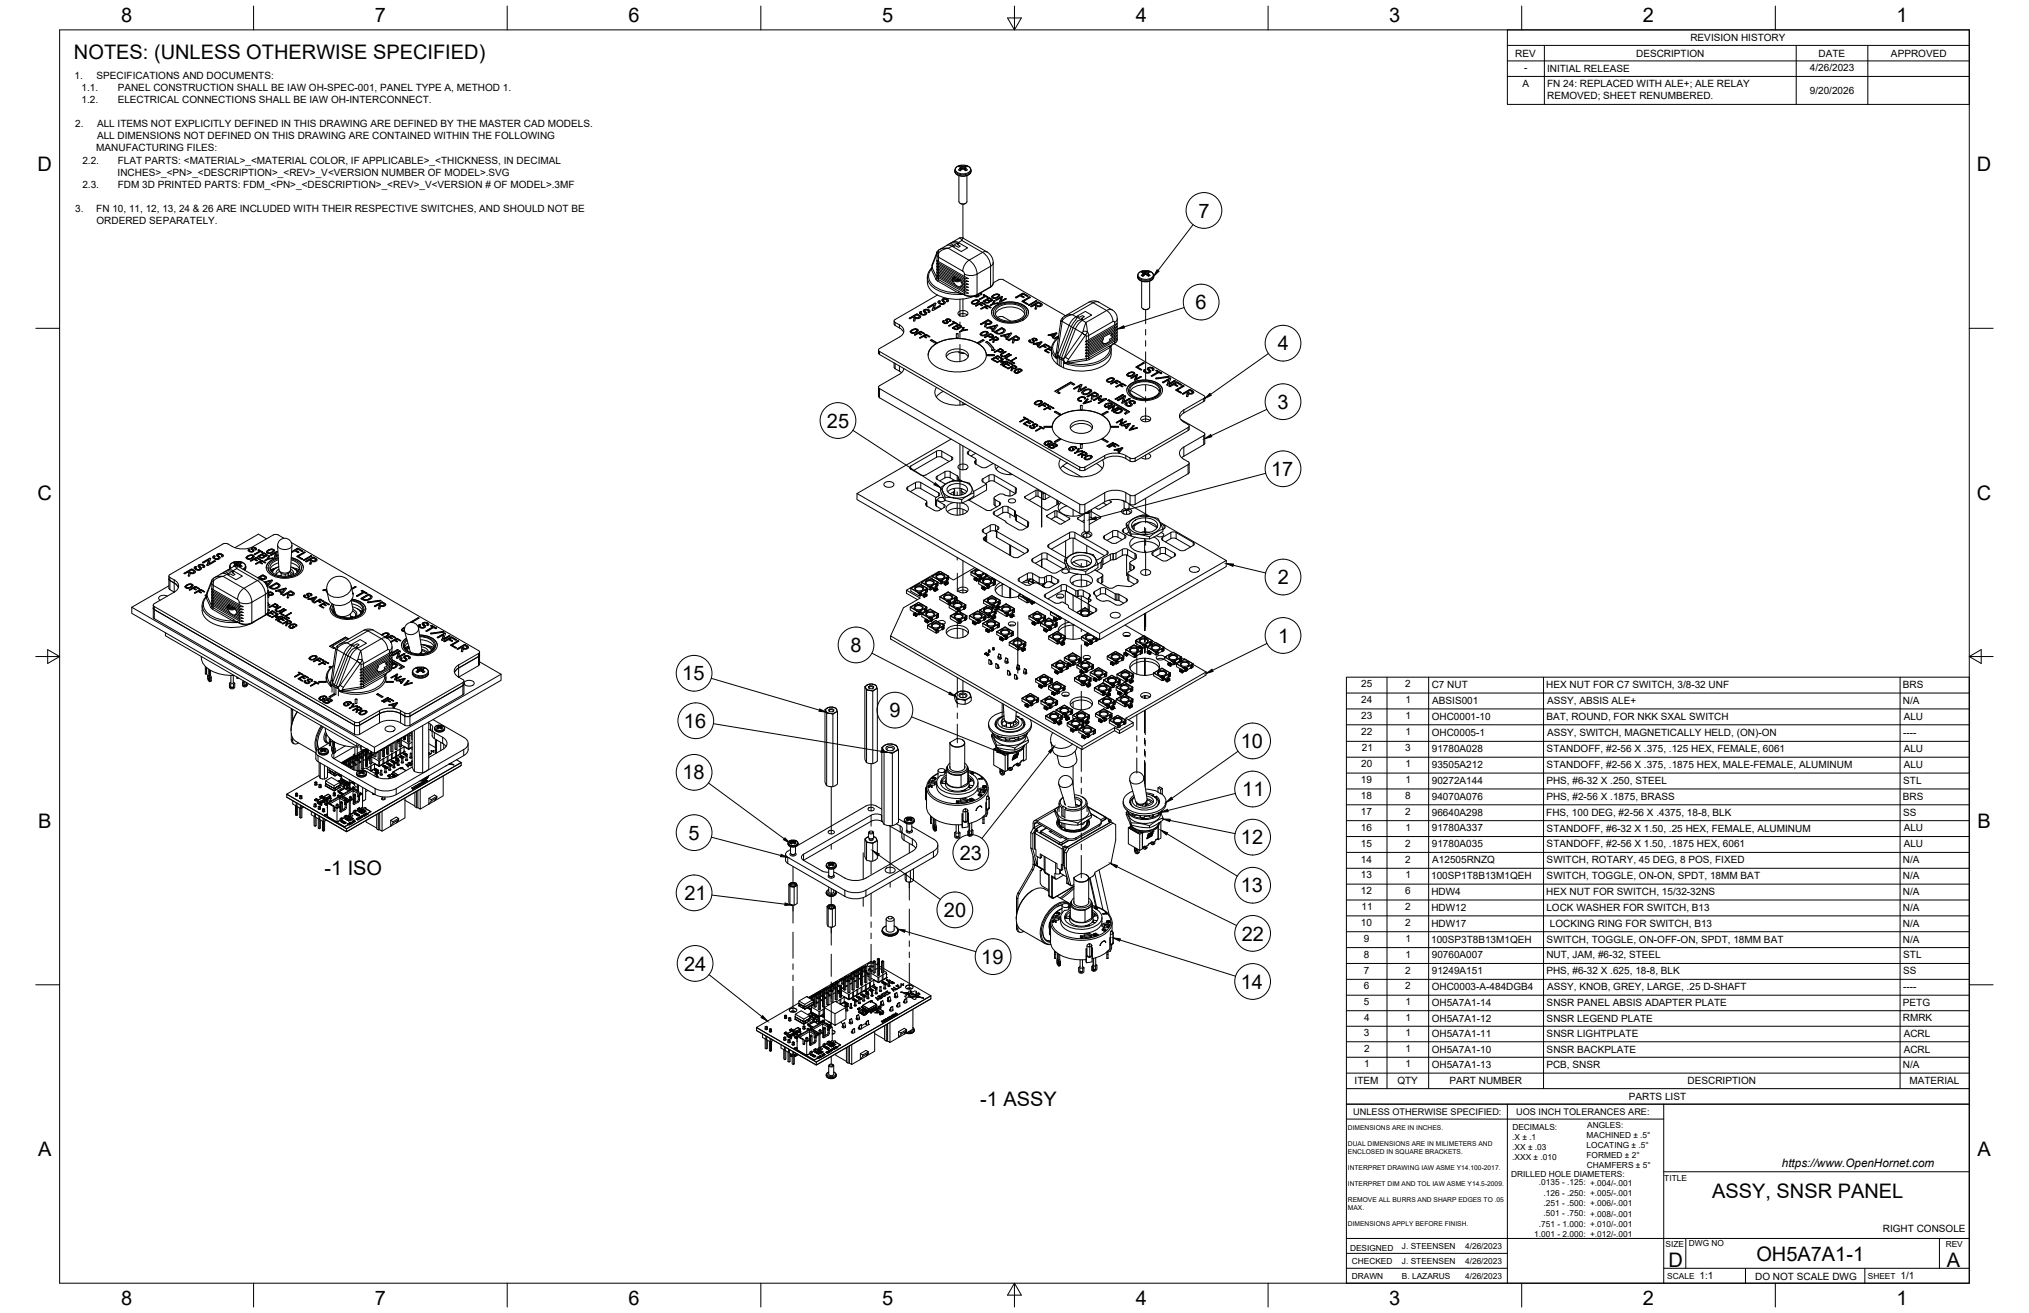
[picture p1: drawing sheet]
<svg xmlns="http://www.w3.org/2000/svg" width="864mm" height="559mm" viewBox="0 0 864 559" stroke-linecap="round" stroke-linejoin="round" font-family="sans-serif">
<defs><g id="words">
<g font-size="8.5">
<text x="51.6" y="9.4">8</text>
<text x="159.5" y="9.4">7</text>
<text x="267.5" y="9.4">6</text>
<text x="375.4" y="9.3">5</text>
<text x="483.4" y="9.4">4</text>
<text x="591.3" y="9.4">3</text>
<text x="699.3" y="9.4">2</text>
<text x="807.2" y="9.4">1</text>
<text x="31.5" y="25">NOTES: (UNLESS OTHERWISE SPECIFIED)</text>
<text x="16" y="72.9">D</text>
<text x="841.4" y="72.9">D</text>
<text x="510.1" y="92.6">7</text>
<text x="508.9" y="131.6">6</text>
<text x="543.9" y="149.1">4</text>
<text x="543.7" y="174">3</text>
<text x="352" y="182">25</text>
<text x="541.1" y="202.6">17</text>
<text x="16" y="212.6">C</text>
<text x="841.4" y="212.6">C</text>
<text x="543.8" y="248.6">2</text>
<text x="544" y="273.5">1</text>
<text x="362" y="277.5">8</text>
<text x="290.4" y="289.6">15</text>
<text x="378.5" y="305.2">9</text>
<text x="291.1" y="309.8">16</text>
<text x="528.2" y="318.3">10</text>
<text x="290.4" y="331.7">18</text>
<text x="528.7" y="338.9">11</text>
<text x="16.2" y="352.3">B</text>
<text x="841.7" y="352.3">B</text>
<text x="293.1" y="357.4">5</text>
<text x="528.2" y="359.3">12</text>
<text x="408.5" y="365.8">23</text>
<text x="138" y="372.4">-1 ISO</text>
<text x="291.4" y="383.1">21</text>
<text x="528.1" y="379.8">13</text>
<text x="401.7" y="390.2">20</text>
<text x="528.5" y="400.3">22</text>
<text x="291.2" y="413.1">24</text>
<text x="417.7" y="410.1">19</text>
<text x="528.2" y="420.8">14</text>
<text x="417.2" y="470.6">-1 ASSY</text>
<text x="16.2" y="492">A</text>
<text x="841.7" y="492">A</text>
<text x="728.7" y="510">ASSY, SNSR PANEL</text>
<text x="710.1" y="539.1">D</text>
<text x="747.6" y="536.7">OH5A7A1-1</text>
<text x="828.7" y="539.1">A</text>
<text x="51.6" y="555.5">8</text>
<text x="159.5" y="555.5">7</text>
<text x="267.5" y="555.5">6</text>
<text x="375.4" y="555.4">5</text>
<text x="483.4" y="555.5">4</text>
<text x="591.3" y="555.5">3</text>
<text x="699.3" y="555.5">2</text>
<text x="807.2" y="555.5">1</text>
</g>
<text font-size="5" x="758.4" y="496.8">https://www.OpenHornet.com</text>
<g font-size="4.3">
<text x="719.5" y="17.6">REVISION HISTORY</text>
<text x="644.9" y="24.2">REV</text>
<text x="696.4" y="24.2">DESCRIPTION</text>
<text x="774" y="24.2">DATE</text>
<text x="804.9" y="24.2">APPROVED</text>
<text x="31.7" y="33.7">1.</text>
<text x="41.1" y="33.7">SPECIFICATIONS AND DOCUMENTS:</text>
<text x="648.7" y="30.2">-</text>
<text x="658.5" y="30.6">INITIAL RELEASE</text>
<text x="770.3" y="30.3">4/26/2023</text>
<text x="34.7" y="38.9">1.1.</text>
<text x="50.1" y="38.9">PANEL CONSTRUCTION SHALL BE IAW OH-SPEC-001, PANEL TYPE A, METHOD 1.</text>
<text x="648" y="36.9">A</text>
<text x="658.5" y="37.2">FN 24: REPLACED WITH ALE+; ALE RELAY</text>
<text x="770.3" y="40">9/20/2026</text>
<text x="34.7" y="44">1.2.</text>
<text x="50.1" y="44">ELECTRICAL CONNECTIONS SHALL BE IAW OH-INTERCONNECT.</text>
<text x="658.5" y="42.3">REMOVED; SHEET RENUMBERED.</text>
<text x="32" y="54.2">2.</text>
<text x="41.3" y="54.2">ALL ITEMS NOT EXPLICITLY DEFINED IN THIS DRAWING ARE DEFINED BY THE MASTER CAD MODELS.</text>
<text x="41.3" y="59.3">ALL DIMENSIONS NOT DEFINED ON THIS DRAWING ARE CONTAINED WITHIN THE FOLLOWING</text>
<text x="41" y="64.5">MANUFACTURING FILES:</text>
<text x="35.1" y="69.6">2.2.</text>
<text x="50.1" y="69.6">FLAT PARTS: &lt;MATERIAL&gt;_&lt;MATERIAL COLOR, IF APPLICABLE&gt;_&lt;THICKNESS, IN DECIMAL</text>
<text x="50" y="74.7">INCHES&gt;_&lt;PN&gt;_&lt;DESCRIPTION&gt;_&lt;REV&gt;_V&lt;VERSION NUMBER OF MODEL&gt;.SVG</text>
<text x="35.1" y="79.9">2.3.</text>
<text x="50.1" y="79.9">FDM 3D PRINTED PARTS: FDM_&lt;PN&gt;_&lt;DESCRIPTION&gt;_&lt;REV&gt;_V&lt;VERSION # OF MODEL&gt;.3MF</text>
<text x="32" y="90.1">3.</text>
<text x="41" y="90.1">FN 10, 11, 12, 13, 24 &amp; 26 ARE INCLUDED WITH THEIR RESPECTIVE SWITCHES, AND SHOULD NOT BE</text>
<text x="41.1" y="95.2">ORDERED SEPARATELY.</text>
<text x="579.4" y="292.5">25</text>
<text x="598.1" y="292.5">2</text>
<text x="609.4" y="292.8">C7 NUT</text>
<text x="658.2" y="292.8">HEX NUT FOR C7 SWITCH, 3/8-32 UNF</text>
<text x="809.9" y="292.8">BRS</text>
<text x="579.4" y="299.3">24</text>
<text x="598.2" y="299.3">1</text>
<text x="609.6" y="299.6">ABSIS001</text>
<text x="658.5" y="299.6">ASSY, ABSIS ALE+</text>
<text x="809.9" y="299.6">N/A</text>
<text x="579.4" y="306">23</text>
<text x="598.2" y="306">1</text>
<text x="609.4" y="306.3">OHC0001-10</text>
<text x="658.2" y="306.3">BAT, ROUND, FOR NKK SXAL SWITCH</text>
<text x="810.3" y="306.3">ALU</text>
<text x="579.4" y="312.8">22</text>
<text x="598.2" y="312.8">1</text>
<text x="609.4" y="313.1">OHC0005-1</text>
<text x="658.5" y="313.1">ASSY, SWITCH, MAGNETICALLY HELD, (ON)-ON</text>
<text x="810.1" y="313">----</text>
<text x="579.7" y="319.8">21</text>
<text x="598" y="319.8">3</text>
<text x="609.4" y="320.1">91780A028</text>
<text x="658.3" y="320.1">STANDOFF, #2-56 X .375, .125 HEX, FEMALE, 6061</text>
<text x="810.3" y="320.1">ALU</text>
<text x="579.4" y="326.6">20</text>
<text x="598.2" y="326.6">1</text>
<text x="609.4" y="326.8">93505A212</text>
<text x="658.3" y="326.9">STANDOFF, #2-56 X .375, .1875 HEX, MALE-FEMALE, ALUMINUM</text>
<text x="810.3" y="326.8">ALU</text>
<text x="579.2" y="333.3">19</text>
<text x="598.2" y="333.3">1</text>
<text x="609.4" y="333.6">90272A144</text>
<text x="658.2" y="333.6">PHS, #6-32 X .250, STEEL</text>
<text x="810.1" y="333.6">STL</text>
<text x="579.2" y="340.1">18</text>
<text x="598" y="340.1">8</text>
<text x="609.4" y="340.3">94070A076</text>
<text x="658.2" y="340.4">PHS, #2-56 X .1875, BRASS</text>
<text x="809.9" y="340.4">BRS</text>
<text x="579.2" y="346.8">17</text>
<text x="598.1" y="346.8">2</text>
<text x="609.4" y="347.1">96640A298</text>
<text x="658.2" y="347.1">FHS, 100 DEG, #2-56 X .4375, 18-8, BLK</text>
<text x="810.1" y="347.1">SS</text>
<text x="579.2" y="353.6">16</text>
<text x="598.2" y="353.6">1</text>
<text x="609.4" y="353.8">91780A337</text>
<text x="658.3" y="353.9">STANDOFF, #6-32 X 1.50, .25 HEX, FEMALE, ALUMINUM</text>
<text x="810.3" y="353.8">ALU</text>
<text x="579.2" y="360.3">15</text>
<text x="598.1" y="360.3">2</text>
<text x="609.4" y="360.6">91780A035</text>
<text x="658.3" y="360.6">STANDOFF, #2-56 X 1.50, .1875 HEX, 6061</text>
<text x="810.3" y="360.6">ALU</text>
<text x="579.2" y="367.1">14</text>
<text x="598.1" y="367.1">2</text>
<text x="609.6" y="367.4">A12505RNZQ</text>
<text x="658.3" y="367.4">SWITCH, ROTARY, 45 DEG, 8 POS, FIXED</text>
<text x="809.9" y="367.4">N/A</text>
<text x="579.2" y="373.8">13</text>
<text x="598.2" y="373.8">1</text>
<text x="609.1" y="374.1">100SP1T8B13M1QEH</text>
<text x="658.3" y="374.1">SWITCH, TOGGLE, ON-ON, SPDT, 18MM BAT</text>
<text x="809.9" y="374.1">N/A</text>
<text x="579.2" y="380.6">12</text>
<text x="598" y="380.6">6</text>
<text x="609.3" y="380.9">HDW4</text>
<text x="658.2" y="380.9">HEX NUT FOR SWITCH, 15/32-32NS</text>
<text x="809.9" y="380.9">N/A</text>
<text x="579.5" y="387.3">11</text>
<text x="598.1" y="387.3">2</text>
<text x="609.3" y="387.6">HDW12</text>
<text x="658.2" y="387.6">LOCK WASHER FOR SWITCH, B13</text>
<text x="809.9" y="387.6">N/A</text>
<text x="579.2" y="394.1">10</text>
<text x="598.1" y="394.1">2</text>
<text x="609.3" y="394.4">HDW17</text>
<text x="659.7" y="394.4">LOCKING RING FOR SWITCH, B13</text>
<text x="809.9" y="394.4">N/A</text>
<text x="580.5" y="400.9">9</text>
<text x="598.2" y="400.9">1</text>
<text x="609.1" y="401.2">100SP3T8B13M1QEH</text>
<text x="658.3" y="401.2">SWITCH, TOGGLE, ON-OFF-ON, SPDT, 18MM BAT</text>
<text x="809.9" y="401.2">N/A</text>
<text x="580.5" y="407.6">8</text>
<text x="598.2" y="407.6">1</text>
<text x="609.4" y="407.9">90760A007</text>
<text x="658.2" y="407.9">NUT, JAM, #6-32, STEEL</text>
<text x="810.1" y="407.9">STL</text>
<text x="580.5" y="414.4">7</text>
<text x="598.1" y="414.4">2</text>
<text x="609.4" y="414.6">91249A151</text>
<text x="658.2" y="414.7">PHS, #6-32 X .625, 18-8, BLK</text>
<text x="810.1" y="414.7">SS</text>
<text x="580.5" y="421.1">6</text>
<text x="598.1" y="421.1">2</text>
<text x="609.4" y="421.4">OHC0003-A-484DGB4</text>
<text x="658.5" y="421.4">ASSY, KNOB, GREY, LARGE, .25 D-SHAFT</text>
<text x="810.1" y="421.4">----</text>
<text x="580.5" y="427.9">5</text>
<text x="598.2" y="427.9">1</text>
<text x="609.4" y="428.2">OH5A7A1-14</text>
<text x="658.3" y="428.2">SNSR PANEL ABSIS ADAPTER PLATE</text>
<text x="809.9" y="428.2">PETG</text>
<text x="580.6" y="434.5">4</text>
<text x="598.2" y="434.5">1</text>
<text x="609.4" y="434.8">OH5A7A1-12</text>
<text x="658.3" y="434.8">SNSR LEGEND PLATE</text>
<text x="809.9" y="434.7">RMRK</text>
<text x="580.5" y="441.1">3</text>
<text x="598.2" y="441.1">1</text>
<text x="609.4" y="441.4">OH5A7A1-11</text>
<text x="658.3" y="441.4">SNSR LIGHTPLATE</text>
<text x="810.3" y="441.4">ACRL</text>
<text x="580.6" y="447.7">2</text>
<text x="598.2" y="447.7">1</text>
<text x="609.4" y="448">OH5A7A1-10</text>
<text x="658.3" y="448">SNSR BACKPLATE</text>
<text x="810.3" y="448">ACRL</text>
<text x="580.7" y="454.3">1</text>
<text x="598.2" y="454.3">1</text>
<text x="609.4" y="454.6">OH5A7A1-13</text>
<text x="658.2" y="454.6">PCB, SNSR</text>
<text x="809.9" y="454.6">N/A</text>
<text x="576.6" y="461.5">ITEM</text>
<text x="594.8" y="461.4">QTY</text>
<text x="616.9" y="461.5">PART NUMBER</text>
<text x="718.3" y="461.5">DESCRIPTION</text>
<text x="812.7" y="461.5">MATERIAL</text>
<text x="693.3" y="468.1">PARTS LIST</text>
<text x="801.4" y="524.4">RIGHT CONSOLE</text>
<text x="723.4" y="544.5">1:1</text>
<text x="747" y="544.7">DO NOT SCALE DWG</text>
<text x="809" y="544.5">1/1</text>
</g>
<g font-size="3.9">
<text x="576" y="474.6">UNLESS OTHERWISE SPECIFIED:</text>
<text x="645.3" y="474.7">UOS INCH TOLERANCES ARE:</text>
</g>
<g font-size="3.5">
<text x="643.7" y="485">.X ± .1</text>
<text x="643.7" y="480.8">DECIMALS:</text>
<text x="675.3" y="484.3">MACHINED ± .5°</text>
<text x="675.6" y="480">ANGLES:</text>
<text x="643.7" y="489.3">.XX ± .03</text>
<text x="675.3" y="488.6">LOCATING ± .5°</text>
<text x="643.7" y="493.5">.XXX ± .010</text>
<text x="675.3" y="492.8">FORMED ± 2°</text>
<text x="675.4" y="497.1">CHAMFERS ± 5°</text>
<text x="643.2" y="501.1">DRILLED HOLE DIAMETERS:</text>
<text x="708.4" y="502.7">TITLE</text>
<text x="655" y="504.4">.0135 - .125: +.004/-.001</text>
<text x="657" y="508.8">.126 - .250: +.005/-.001</text>
<text x="657" y="513.2">.251 - .500: +.006/-.001</text>
<text x="657" y="517.7">.501 - .750: +.008/-.001</text>
<text x="653.1" y="526.5">1.001 - 2.000: +.012/-.001</text>
<text x="655" y="522.1">.751 - 1.000: +.010/-.001</text>
<text x="574.6" y="532.3">DESIGNED</text>
<text x="596.7" y="531.6">J. STEENSEN</text>
<text x="623.6" y="531.6">4/26/2023</text>
<text x="708.9" y="530.9">SIZE</text>
<text x="718.9" y="530.5">DWG NO</text>
<text x="828.2" y="530.9">REV</text>
<text x="575.4" y="537.9">CHECKED</text>
<text x="596.7" y="537.9">J. STEENSEN</text>
<text x="623.6" y="537.9">4/26/2023</text>
<text x="575.4" y="544.3">DRAWN</text>
<text x="596.7" y="544.3">B. LAZARUS</text>
<text x="623.6" y="544.3">4/26/2023</text>
<text x="709.6" y="544.2">SCALE</text>
<text x="795" y="544.2">SHEET</text>
</g>
<g font-size="2.8">
<text x="573.7" y="480.9">DIMENSIONS ARE IN INCHES.</text>
<text x="573.7" y="487.7">DUAL DIMENSIONS ARE IN MILIMETERS AND</text>
<text x="573.7" y="491.1">ENCLOSED IN SQUARE BRACKETS.</text>
<text x="573.7" y="497.9">INTERPRET DRAWING IAW ASME Y14.100-2017.</text>
<text x="573.7" y="504.7">INTERPRET DIM AND TOL IAW ASME Y14.5-2009.</text>
<text x="573.7" y="511.6">REMOVE ALL BURRS AND SHARP EDGES TO .05</text>
<text x="573.7" y="514.9">MAX.</text>
<text x="573.7" y="521.8">DIMENSIONS APPLY BEFORE FINISH.</text>
</g>
</g></defs>
<!-- layer: Visible -->
<g fill="none" stroke="#000" stroke-width=".43">
<path d="M406.9 71.3l.8-.6a5.1 5.1 0 0 1 4.3 0l1.1 1.1 .1 1.7-1.1 1.1-1.9 .5-1.9-.3-1.5-.9-.4-1.6zM408 70.9l.7 .2M408.1 74.8l.1 11a1.97 1.97 0 0 0 3.4 0l-.1-11M408.6 70.5l.2 .7M408.7 71.1h.1M408.7 71.7l-.7 .6 .4 .3 .3 .1 .7-.7M408.7 71.1l.1 .2M408.7 71.6v.1M408.8 71.3l-.1 .3M408.8 71.3h.1M408.9 71.3l.1 1.1M408.9 72l.1 .2"/>
<path d="M409 72.2l.1 .1M409 72.2h.1M409.3 70.7h.1M409.4 70.7l-.7-.2-.7 .4M409.4 72l-.1 .1M409.4 72h.9M409.4 70.7h.9M410.3 72l.1 .1M410.4 70.7h-.1M410.7 72.2l-.1 .1M410.8 72.2h.1M410.8 72l-.1 .2"/>
<path d="M410.9 71.3h.1M410.8 71.3l-.1 1.1M410.9 71.3l.1 .3M411 70.5l-.1 .7M411 71.6l.1 .1M411 71.1l-.1 .2M411.1 70.5l.6 .4M411.1 70.5l-.7 .2M411.1 71.7l.6 .6-.4 .3-.2 .1-.7-.7M411.1 71.1h-.1M411.7 70.9l-.6 .2M408.6 86.5l.4 .2"/>
<path d="M411.1 86.5l-1 .4-1.1-.2M398.7 110.8l13.5 7.7-1.7-.2-11.1-6.4zM398.7 117l13.5 7.8-1.7-.3-11.1-6.3zM399.4 113.2l-.7-1.2 11.8 6.9M399.4 116.3l6.2 3.5M399.4 113.2l11.1 6.3M399.4 116.2l-.7-.4 .7 1.1 6.9 4M405.3 118.4l.1 .7M405.4 119.1l.2 .7M405.4 118.5l.6 .9 .9 .5h1.1l.9-.5M405.4 118.5l-6.7-4 .7 1.2 6 3.4M405.6 119.8l.7 1.1"/>
<path d="M405.7 118.1l.8 1.3 1.2 .2 1-.5 .4 .9M405.8 118.1l-6.4-3.7-.7-1.1 13.5 7.7-1.4-.1-1.7-.9M405.8 118.1a1.72 1.72 0 0 0 2.8 1M405.8 118.1l-.4 .4M406.1 117.6l-.3 .5M406.3 117.8l.1 .7M406.4 118.5l1 .5M406.4 118.6l1 .4M406.7 118l-.3-.2v.8M407.4 118.4v.6M407.9 118.7l-.5 .3M408.2 118.8l-.8 .2"/>
<path d="M409.1 120l.3 .8 2.8 1.5h-1.1l-1.6-.8-.2 .4M410.5 118.9l1.7 .9-1.7-.3M425 119.1l-2.3 1.3M425 119.1l.8-.2 1.3 .2M427.1 119.1l26.4 15.2M485.8 115.8l.8 .4M485.9 119.7v11a1.97 1.97 0 0 0 3.4 0v-11M486.4 115.4l.7 .2M486.4 115.4l-.6 .4M486.4 115.5l.2 .6M486.6 116.2h.1M486.6 116.2l.1 1.1"/>
<path d="M486.6 116.2l-.8 1 .6 .4 .7-.6M486.7 116.9v.2M486.7 117.1l.2 .1M486.7 117.1h.1M487.1 115.6h.1M487.2 117h.9M487.2 115.6h.9M487.2 116.9h-.1M488.1 116.9h.1M488.1 115.6h.1M488.5 117.1l-.1 .1M488.5 117.1h.1"/>
<path d="M488.5 116.9v.2M488.6 116.2h.1M488.6 116.2l-.1 1.1M488.6 116.2l.2 .3M488.8 115.3l1.9 1.1 .3 1.6-.8 1.3-1.9 .6-2.1-.1-1.6-1-.4-.9v-1l1.1-1.2a4.6 4.6 0 0 1 3.5-.4M488.8 116.5v.1M488.8 116l-.2 .2M488.8 115.5l-.1 .6M488.8 115.4l.7 .4M488.8 115.4l-.7 .2M488.8 116.5l.7 .7-.2 .2-.5 .2-.7-.6M488.8 116h.1"/>
<path d="M489.5 115.8l-.7 .2M380.6 136.6l.2 1.7 2 1.3M381 137.2a5.4 5.4 0 0 1 3.7 3.3 2.9 2.9 0 0 1-1.9 3l-8.4 4.8-.5 .5 .2 .6 85.5 49.4 1.3 .2 .8-.2 8.5-4.9a10.5 10.5 0 0 1 11.2 1.2l1.8-.2 22.5-13M382.8 139.5l1.3 1.1 .5 .9M387 135.4l3.1-1.8 1.8 1.2-.8 .8-1.4-.1-.5 1.2-.4-.2 .3-1.3-.4-.3-1.3 .8zM387.1 135.4v.1M387.2 135.3v.1M389.1 134.7l1.2 .6 .7-.1 .3-.4M389.1 134.7l1.1-.7 1 .7-.2 .5M389.1 134.7l1.1 .6M389.1 135.3l-.3 1.1M389.1 135.2v.1"/>
<path d="M389.6 139.9v.1M390 133.7v.1M391 135.1l-.8 .2M391.4 134.2v.1M391.4 132.9l.8-.3-.3 .7 1.3 .5 .6-.4-.8-1 .3-.6 1.3-.2 1.2 .9-.2 .4-.4 .1-.1-.7-.7-.3-.7 .1-.1 .3 .8 1.1-1.1 .7-1.7-.6zM391.9 134.9l-.4-.6-1.4-.6-3.1 1.8M391.9 133.3l.1 .1M391.9 133.2v.1M392 133.4l.5 .4M392.2 132.6l.1 .2M392.2 132.7h-.5l-.4 .5M392.5 133.7l.2 .2"/>
<path d="M393.6 132.3l.6 .7M393.8 133.5l-.4 .4-.7-.1M393.8 133.4v.1M394.2 132.9l.2 .5M394.9 130.8l3.1-1.8 .4 .2-.8 2.3 2.2-1.3 .5 .1-3.2 1.9-.3-.3 .8-2.2-2.2 1.3zM394.9 130.9h.1M395.2 132.5l-.2 .4M395.4 132.1l-1.4-.4-.6 .1-.4 .6M395.4 132l.1 .1M395.5 132.1l.3 .4M397.6 129.7l-.8 2.3M397.8 129.2l-2.9 1.7"/>
<path d="M398 129l.3 .1M398 129.1h-.2M398.3 129.1l.1 .1M399 125.6l-18 10.4-.4 .4 .4 .8M399.3 128.3l.8-.2-.2 .7 1.2 .5 .6-.4-.8-1.1 .4-.5 1.4-.2 1 .8-.6 .6-.2-.8-1.3-.2-.1 .3 .8 1.2-1.1 .6-1.6-.5zM399.8 128.7l.6 .5M399.8 128.6v.1M400.2 128.2l-.6-.1-.4 .6M400.3 130.3l-.6-.1-2.1 1.3M400.4 129.1l.2 .2M401.2 136.7l.7-.2-.2 .6 1 .4 .5-.3-.7-.9 .3-.5 1.1-.1 .8 .7-.4 .4-.1-.6-1.1-.2-.1 .3 .6 .9-.9 .6-1.3-.4zM401.3 127.3l-.4 .5"/>
<path d="M401.3 127.3h1.7M401.4 136.5l.5 .1M401.4 136.6l-.2 .4M401.5 127.8l.6 .6M401.5 127.8h.1M401.6 137l.1 .2M401.7 137.1l.6 .4 .7-.1M401.7 128.9l-.3 .4-.8-.1M401.7 128.8v.1M402.1 128.4l.2 .5M403 136.3v.1M403 136.2v.1"/>
<path d="M403 136.4l.4 .4M403 127.3l.7 .7M403.1 128l-.2 .3M403.2 137.2l-.2 .2M403.2 137.1v.1M403.4 136.8l.2 .4M403.8 138.6h.1M403.8 138.7h.1M404.3 136.5l-.2 .2M404.3 136.4v.1M404.4 136.1l-1.2-.3-.7 .5M404.4 136l.1 .1"/>
<path d="M404.5 136.1l.2 .3M405.3 139.5l2.6-1.5 1.4 1-.1 .4-1 .2-.9 .7-.9-.1zM405.4 136.8l2 1-1-.3-2.5 1.3 2.2-1.5zM405.4 139.5l-.1 .1M405.5 136.8l1.8 .9M405.5 136.8l-.1 .1M405.9 139.6l1-.6 .8 .5-.2 .5M406.1 137.3l-2.2 1.2M406.3 120.9l2.2 1.2M407.2 138.9l1.1 .5 .6-.3M407.2 138.8l.7-.4 1 .6-.2 .3-.5 .1M407.2 138.9l1 .4"/>
<path d="M407.3 137.6l.1 .2M407.5 139.9l-.6 .2M407.7 139.6l-.7 .5-1.1-.5 1 .4M407.9 132.8a2.83 2.83 0 0 1 4.1 .4 2.33 2.33 0 0 1-3.7 1.1 .89 .89 0 0 1-.4-1.5zM408 134a3.1 3.1 0 0 1 3.7 0M408.2 139.6v.1M408.5 122.2l2 1.1M408.9 139v.1M409 125.3h.1M409 138.7l-1.1-.6-2.5 1.3M409 138.6l.3 .5M409.1 125.3h.1"/>
<path d="M409.3 121.9l2.9 1.6-1.7-.2M409.3 121.9l-.3-.2-.5 .4M409.5 120.8v.7M409.5 125.1l2.4 1 3-.1 7-4 .8-1.3v-9.3l-.8-2.4-1.6-1.7-10.5-6h-1.5l-9.2 5.5-2.2 5.5-.3 1.7-1.4 2-.5 1.9a7.4 7.4 0 0 0 6 8.4 20.6 20.6 0 0 0 14.6-.5M409.9 139.5l-.6 1.2-1 .6M409.9 139.5h.1M409.9 139.4l.5 .1-.6 1 2.1-.1-3.6 .9 1-.6zM410 139.4l.4 .1M410 139.4l-.1 .1M413.4 128.8h.1M413.6 128.5l1.9-.9 .8 .1 .5 .5-.6 .8-1.5 .5-1.1-.3zM413.9 128.9l.3 .3 .8 .1 1-.5 .3-.6-.6 .7"/>
<path d="M414.2 128v.1M415.2 130.1l2.5-1.4 1.8 .9-.3 .2-1.4-.8-.6 .3 .9 .8-1.3-.6-1.2 .8zM415.2 130.2h.1M415.6 127.6h.1M416 125.5l.2 .5-.7 .2-.5-.3 .4 .3M416.3 125.8l-.3 .4-.6-.1M416.3 125.3l.3 .2M416.3 125.3l.5 .6-.5 .4-.7 .1-1-.3M416.3 128.2l-.9-.3-1.5 .9 .8 .5 1-.4M416.5 127.8l-1.5-.1-1.6 1.2M416.5 127.8l.3 .5M416.5 127.8h.1"/>
<path d="M416.6 125.5l.2 .4M416.8 128.2h.1M416.9 127.4h.1M417.2 129.3l1 .7M417.3 137.9l3.2-1.8 1.6 1.2-.8 .7h-1.3l-.6 1.2-.3-.2 .3-1.3-.4-.3-1.4 .8zM417.4 124.7l.5 .4M417.4 125.2l-.2 .2M417.4 125.1v.1M417.4 124.6l.5 .4-.3 .5-.4-.1 .2-.3-.3-.3-1.5 .9M417.5 131.4l2.5-1.5 1.8 1-.3 .2-1.4-.8-.7 .3 .9 .8-1.2-.6-1.2 .7zM417.5 131.4h.1M417.5 137.8v.1"/>
<path d="M418.5 128.2l2.5-1.5 1.4 1.1-2 1.2-.9-.1zM418.5 125.5h.3l1.7 1-1-.3-2.5 1.3 2.2-1.5zM418.5 128.2l-.1 .1M418.6 125.5l1.8 .9M418.6 125.5l-.1 .1M419 128.2l1-.5 .8 .5v.4l-.9 .1-.9-.4 1.1 .5 .8-.5M419.2 126l-2.3 1.3M419.4 130.6l1 .7M419.4 129.5l.1 .2M419.4 129.6l-1.8-.9-2.4 1.4M419.4 137.2l1.1-.7 1 .7-.1 .4-.8 .2-1.2-.6 1.2 .6 .7-.1 .3-.4M419.4 137.7l-.3 1.3"/>
<path d="M420 139.5l4.2-1.2 .4 .2-1.9 2.5-.5-.1 .3-.5-1.5-.8-.8 .1zM420.1 139.5l-.1 .1M420.2 136.2v.1M420.3 127.5l.7-.4 .9 .5-.1 .4M420.4 126.3l.1 .2M421.3 128.3v.1M421.5 129.9l-.1 .1M421.6 130.8l.2 .2M421.6 130.9l-1.8-.9-2.3 1.4M421.7 136.7v.1M421.8 128l-.5 .1M422 127.7l-.6 .4-1.1-.6 1 .5"/>
<path d="M422 133.1a5.7 5.7 0 0 1 5.4-4.3 10 10 0 0 1 10 2.8l.4 1.5M422.1 126.3h.1M422.1 137.4l-1.6-1.2-3.2 1.7M422.3 125.9l1.8-.8 .8 .1 .6 .5-.6 .8-1.5 .6-1.2-.4zM422.4 127.8l-1.4-1-2.5 1.3M422.6 126.4h.1M422.8 133a4.4 4.4 0 0 0 3.8 3.7 9.6 9.6 0 0 0 10-2.3l.4-1.4M422.8 131a11.2 11.2 0 0 1 14.1 0 3.3 3.3 0 0 1-1.4 5.2 11.6 11.6 0 0 1-12.7-1.1 2.9 2.9 0 0 1 0-4.1zM422.9 125.5v.1M423 128.2l-.6 1.2-.9 .5M423 128.2h.1M423 128.1l.5 .1-.5 1 2-.1-3.6 .9 1-.7z"/>
<path d="M423.1 128.1l.4 .1M423.1 128.1l-.1 .1M423.5 131.2a10.1 10.1 0 0 1 12.8 0 2.94 2.94 0 0 1-1.4 4.7 10.4 10.4 0 0 1-11.4-1 2.61 2.61 0 0 1 0-3.7zM423.6 133.7a7.2 7.2 0 0 1 8.3-2.9l3.1 1.3 1.1 1.6M423.8 138.9l-1 1.3-1.2-.8 1.2 .8 1-1.3-2.2 .5M423.9 127.7h.1M423.9 127.6l2.5-1.4 .3 .2-.6 1.7 2.1-1-2.5 1.6-.3-.2 .7-1.8-1.9 1.1zM424.2 138.4l.4 .1M424.2 138.4l-4.1 1M424.3 125.1v.1M424.6 128.9l.4 .2M424.6 129l-1.6 .2"/>
<path d="M424.6 135.1l1.2-.4 .9 .1 3.4 1.9M424.7 130.9a9.1 9.1 0 0 1 11 .6 2.91 2.91 0 0 1-2.1 4.5 8.5 8.5 0 0 1-9.9-2 2.44 2.44 0 0 1 1-3.1zM425 125.8l-1.4 1h-.8l-.2-.4M425 125.8l-.6 .7M425 125.8l-1.1-.4-1.3 1 .2 .3 .5 .2 1.1-.5M425.1 125.4l-1.6-.1-1.4 1.1M425.1 125.4l.4 .4M425.1 125.3v.1M425.4 128.5v.1M425.5 125.7v.1M426.1 126.7l-.7 1.8M426.3 126.2h.1"/>
<path d="M426.3 126.3l-2.4 1.3M426.4 126.2l.2 .1M426.6 126.2l.1 .1M426.7 139.6v.1M428.2 127.2l-.4-.1-1.7 1M432.2 126.6l3.2-1.8 2.2 1.2-.5 .2-1.7-1-.8 .5 1.2 .9-1.6-.7-1.5 .9zM432.2 126.6v.1M434.6 125.7l1.3 .8M435 128.2l3.2-1.8 .3 .1-2.8 1.8 1.7 1-.1 .2zM435.1 124.9h.6l1.7 1M435.1 124.9l-2.9 1.7M435.2 128.2l-.2 .1"/>
<path d="M435.7 128.3l1.7 1M437.4 125.9l.2 .1M437.8 129.9h.1M437.8 129.8l3.1-1.8 .4 .1-3.1 1.9zM438 126.5h.4M438 126.5l-2.8 1.6M438.4 126.4l.1 .2M438.8 130.4l3.1-1.8 1.7 1-.1 .5-.7 .4-1.4-.1-.5 1.2-.4-.2 .4-1.3-.4-.2-1.3 .7zM438.8 130.3v.1M438.9 130.2v.1M440.6 131.4h.1M440.8 128.1l-3 1.7"/>
<path d="M440.9 129.6l1.1-.6 1 .6-.2 .5M440.9 130.2l-.3 1.3M440.9 130.1v.1M441 128l.2 .1M441 128.1h-.2M441.2 128.1l.1 .1M441.2 128.1h.1M441.7 128.7h.1M442.8 130.1l-.8 .1M443 129.7l-.2 .4-.8 .2-1.1-.7 1.1 .6M443.1 129.2h.1M443.6 129.8l-.3-.5-1.4-.7-3.1 1.9"/>
<path d="M451.5 136.7l-2 14.9M451.5 136.6l.4-1 1-.9 10.5-6 1.4-.6 2.6 .3 6.5 3.8 1.1 1.4 .5 1.5v9.5l-.6 1.2-2 1.6v3.2M451.5 136.6h.1M486.4 131.4l1 .4 1.4-.4M373.9 149l.1 1.5 .4 .4 85.2 49.2 1.3 .2 .8-.2 8.5-4.9a10.5 10.5 0 0 1 11.2 1.2l1.8-.2 22.5-13M380.6 154.5l.2 2.2 2.9 1.9M384.7 156.8l-.3 .9-1 1.2-9 5.2-.5 .5 .2 .6 85.5 49.4 1.3 .2 .8-.2 8.5-4.9a10.5 10.5 0 0 1 11.2 1.2l1.8-.1 22.5-13M387.6 140.8l2-.9 .9 .2 .3 .5-.6 .8-1.5 .5-1.1-.4zM387.9 141.2l.3 .4 .7 .1 1-.5 .4-.6-.6 .7-1 .4M388.1 141.6h.6M388.2 140.4h.1M389.3 142.5l2.5-1.5 1.7 1-.3 .1-1.4-.8-.6 .4 .9 .8-1.3-.6-1.2 .7z"/>
<path d="M389.3 142.5h.1M390.3 140.6l-.5-.4-.9 .2-.9 .6 .1 .5M390.5 140.2l-1.5-.1-1.6 1M390.5 140.2l.3 .4M390.5 140.1v.1M391.2 141.7l1 .7M391.5 143.8l2.5-1.5 1.8 1-.4 .1-1.3-.8-.7 .4 .9 .8-1.3-.6-1.1 .7zM391.5 143.8h.1M392.1 141.1l1.3 .8M392.1 141.2l-.5-.1-2.3 1.4M393.4 143l1 .7M393.4 141.9l.1 .1"/>
<path d="M393.8 142.4h.5M393.8 142.4l-2.3 1.3M394.3 142.4l1.3 .8M395 151.2a7.2 7.2 0 0 1 5.4-5.8 18 18 0 0 1 18 2.4 5 5 0 0 1 1.4 3.4M395.6 143.2l.2 .1M395.9 144.9l.6-.4 2.2 1.3-.5 .4zM396.5 144.5l-.5 .4M396.5 144.6l2.2 1.3M396.6 147.6a17.9 17.9 0 0 1 21.6 0 4.8 4.8 0 0 1-.9 7.9 18.2 18.2 0 0 1-20.7-.8 4.7 4.7 0 0 1 0-7.1zM402.8 151.9a6.2 6.2 0 0 1 9.3 0M403.4 149.7a6.8 6.8 0 0 1 8.5 .5 2.5 2.5 0 0 1-2.5 3.5 5.9 5.9 0 0 1-6.7-2 1.86 1.86 0 0 1 .7-2zM407 142h.8v1.8h-.8z"/>
<path d="M407 142.1h.8M407.9 149.7l1.1 .6 1.5 .1M411.8 140.3l.1 .1M411.8 140.3l-2 .2M416.1 145.8l2.3-1.3 .5 .4-2.2 1.3zM417.4 141.9l1.8-.9 1.1 .2 .3 .5-.5 .7-1.6 .6-1.1-.3-.2-.4zM417.7 142.3l.3 .4h.7l1-.5 .4-.6-.6 .8-1.1 .3M417.9 142.6l.5 .1M418 141.4v.1M418.4 144.5l.5 .4M418.4 144.6l-2.2 1.3M419 143.5l2.5-1.4 1.4 .8-.8 .7-1.7-.5-1.1 .6z"/>
<path d="M419.1 143.5l-.1 .1M419.4 141v.1M419.6 145.6l1.5 1.3 1.3 2M420.1 151h3.2v.4h-3.2zM420.1 141.6l-.5-.3-.9 .1-.9 .6 .1 .6M420.1 151h3.2M420.2 145.4l-.6 .3M420.2 145.4l-.6 .2M420.2 145.3l1.5 1.4 1.4 2M420.2 145.4l1.5 1.4 1.4 2M420.3 141.3l-1.4-.2-1.7 1.1M420.3 141.3l.3 .3"/>
<path d="M420.3 141.2v.1M420.7 142.9l.9-.5 .8 .6-.2 .3h-.9M421.2 144.8l2.5-1.5 1.3 .9-.5 .6h-1.2l-.4 1-.3-.1 .3-1.2-.4-.1-1 .5zM421.3 144.7h.1M422 152.9l2.5-1.5 1.8 1-.3 .1-1.4-.8-.7 .4 1 .8-1.3-.6-1 .6 1.3 .8-.1 .2zM422.4 148.9l-.3 .1M422.4 143l-.8 .4-.9-.5 .6 .4M422.5 140.4l-.2 .5M422.6 152.9l1.4 .9M422.8 144.2l1 .5 .8-.4M422.8 144.2l1-.6 .7 .5-.1 .5M422.8 144.2l.9 .4"/>
<path d="M422.9 144.5l-.3 1.1M422.9 143l-1.4-.9-2.4 1.3M423.1 148.8l.4-.1-.5 .6-1-.3 .4-.1M423.1 148.8h.4M423.2 141.3l3.1-1.8 1.5 1.1-.4 .8-1.4 .7-1.5 .1zM423.2 149.8l2.5-1.4 1.4 .8-.7 .7h-.9l-1-.5-1 .6zM423.3 149.8l-.1 .1M423.4 141.2v.1M423.5 143.4h.1M423.9 141.4l2.5-1.5 .8 .5-.1 .7-2 .8M423.9 141.4l1.2 .5M423.9 152.1l1 .7"/>
<path d="M424.2 154.2l2.5-1.5 .3 .2-.4 1.1 2.2-.2-2.6 1.5-.3-.2 1.8-1-1.6 .2 .3-1-1.8 1zM424.4 144.5l-.7 .2M424.6 144.3h.1M424.7 143.8h.1M424.9 149.2l.9-.5 .8 .5-.1 .3-.6 .2-1-.4 1 .5 .7-.5M425 144.3l-1.3-.9-2.5 1.3M425.9 150.8l2-1.2 .3 .2-1.8 1.1v.5l1 .2 2.3-1-2.5 1.3-1.2-.3zM425.9 150.9l-.1 .2M425.9 155.2h.1M426 142.9l4.2-1.1 .4 .1-2 2.5-.4-.1 .3-.4-1.5-.9-.8 .2zM426.2 150.6l-.3 .2M426.3 151.1l.2 .4"/>
<path d="M426.3 152.4l-1.8-.9-2.5 1.5M426.4 153.4l-.4 .8M426.4 153.3v.1M426.5 151.4l.9 .2M426.6 152.8l.4 .1M426.6 152.8l-2.4 1.4M426.7 155.6l2.5-1.5 1.8 1-.3 .1-1.5-.8-.6 .4 .9 .8-1.3-.6-1 .6 1.4 .8-.1 .2zM426.8 155.5l-.1 .1M427.1 149.4l-1.4-1-2.4 1.4M427.2 155.6l1.4 .9M427.3 140.7l-.3 .5-1.2 .7h-1l-.9-.5M427.5 142.9l2.2-.6-1 1.3z"/>
<path d="M427.7 152.4l2.5-1.5 .2 .1-2.3 1.4 1.4 1zM427.7 154.1l-1.8 1M427.8 152.4l-.1 .1M427.8 140.7l-.3-.5-1.2-.6-3.1 1.8M428.1 149.7l-1.9 .9M428.1 149.7l.1 .1M428.1 149.6v.1M428.1 152.4l1.5 .9M428.4 153.7l.3 .1M428.4 153.8l-1.8 .2M428.5 143.9l-.3 .4M428.6 154.8l1 .7"/>
<path d="M428.9 156.8l2.5-1.4 1.4 .9-.7 .6h-1.1l-.4 .9-.3-.1 .3-1.1-.4-.2-1 .6zM428.9 156.8v.1M429 156.7v.1M429.1 144.7l3.1-1.7 1.7 1-.1 .5-.6 .4-1.4-.1-.5 1.2-.4-.2 .3-1.3-.4-.3-1.3 .8zM429.3 144.6v.1M429.7 150.7l-.3-.1-2 1M429.7 142.3l-1 1.3-1.2-.7M429.9 153.7l2.4-1.4h.4l-2.3 1.4 1.4 1zM430 151l-2.2 1.3M430.3 157.6v.1M430.4 151h-.4M430.4 153.7l1.4 .9"/>
<path d="M430.6 156.2l.9-.5 .7 .5v.3l-.6 .2-1-.4 1 .5 .7-.5M430.6 156.6l-.3 1.1M430.6 142l-.5-.2-4.1 1.2M430.8 155l.2 .1M430.8 155l-1.6-.8-2.4 1.3M430.9 145.8h.1M431.2 144l1.1-.6 1 .5-.1 .5-.8 .2-1.2-.5 1.2 .6 .7-.2 .2-.4M431.2 144.5l-.3 1.4M431.2 155.5h.1M431.8 154.6h.1M431.8 157.7l1.7-.7 1 .1 .5 .5-.3 .4-.6-.7-1.6 .3-.4 .6 .3 .4 1.2-.3-.4-.2 .2-.2 .8 .4-1.3 .6-1.2-.4zM431.8 154.6v.1"/>
<path d="M432 143v.1M432.1 158.2l.3 .4M432.3 152.3h.3M432.3 152.4l-2.4 1.4M432.4 158.6l.5 .1M432.4 155.9h.1M432.8 156.4l-1.4-.9-2.5 1.4M433.2 158.6h-.3M433.2 158.5v.1M433.3 157.9l.9 .4M433.3 158h-.1M433.5 143.6h.1"/>
<path d="M433.6 158.3l-.4 .3M433.9 144.2l-.3-.5-1.4-.7-3 1.7M434 157l.7 .2M434 157.1l-1.7 .3-.6 .8M434.5 157.7v.2M434.5 157.7h.1M434.7 157.2l.3 .6M438 144.9l.6-.1-.3 .5 1 .4 .6-.3-.7-.9 .3-.5h1l1 .6-.5 .5-.2-.7-1-.1 .5 1.1-.8 .6-1.5-.5zM438.1 144.8h.5M438.1 144.8l-.2 .4M438.3 145.2l.5 .4M438.6 144.7v.2"/>
<path d="M438.8 145.6l.9 .1M439.5 144.1l-.3 .4M439.5 144.1h1.4M439.7 144.5l.6 .9M439.7 144.5h.1M439.8 146.4l3.7-.8-1.6 2h-.3l.2-.4-1.2-.7zM439.9 145.4l-.2 .2M439.9 145.4h.1M440.9 144.9h-.1M440.9 144.1l.2 .2M441 144.6l-.1 .2M441 146.4l1.8-.5-.8 1.1z"/>
<path d="M441.1 144.2l.1 .1M441.2 144.3l.3 .4M441.8 147.2l-.2 .2M442.3 147.9l2.6-1.5 1.7 1-.3 .2-1.4-.8-.7 .4 .9 .7-1.2-.6-1.2 .7zM442.3 147.9v.1M442.8 145.9l-.8 1.1-1-.6M443.1 145.5l.4 .1M443.1 145.6l-3.3 .9M444.2 147.2l1 .6M444.6 149.1l-.1 .1M444.6 146.5l.5 .1M444.6 146.6l-2.3 1.3"/>
<path d="M445.1 149.2l1.4 .9M445.1 146.5l1.4 .9M446.2 142.6l3.6-.8-1.6 2-.3-.1 .2-.3zM446.2 142.6l-.1 .1M446.4 148.4l1.1 .7M446.5 147.3l.1 .2M447.4 142.6l.9 .6M447.5 150.6a8 8 0 0 0 5.2 5.9 19.1 19.1 0 0 0 18.4-2l1.5-2.3 .3-1.6M447.6 147.9l-.6-.2-2.5 1.5 1.8 1 .2-.2-1.4-.8 1-.6 1.2 .6 .1-.2-1-.6 .7-.4 .4 .3M447.6 148l-.6-.2-2.4 1.3M448.1 143.4l-.2 .3M448.7 144.1h.1"/>
<path d="M448.8 144v.1M449.1 142.2l-.8 1-.9-.6M449.1 142.2l-1.7 .4M449.1 142.1l-.8 1M449.7 141.7l-3.5 .9M450.5 143.6l-1.4 1.3-1.1 1.6-.5 1.5v2.6M450.5 143.4l-.2 .1M450.6 142.9l-2 1.3 1.7-.4M450.6 143l-2 1.1M462 145.4l13.4-7.8-1 1.3-11 6.4zM462 151.6l13.4-7.8-1 1.3-11 6.4zM462.4 146.7l1-.2 11-6.4 1-1.3-13.4 7.8 .3 .1"/>
<path d="M468.7 145.3l.6 .3M469.2 146.2l1.1 .1-6.9 4-1 .1M469.3 145.6l.2 .4M469.4 143.6l.3 .5M469.5 146.1l-7.5 4.2 .3 .1M469.7 144.1l-.3 .8-7.4 4.2 1.4-.1 5.9-3.4M471.7 142.3l3.7-2.2-.7 1-1.7 1.1 .4 .4M471.7 142.3l-9.7 5.5h1.4l6.3-3.7M472.1 142.1l.9 .1M472.4 145l-2.1 1.3M473.2 143.9l2.2-1.3-.7 1-2.2 1.4M473.2 143.9l-1 .5 .3 .6"/>
<path d="M473.4 142.6l2-1.3-1 1.3M473.4 142.6l-.7 .3 .7 .3M473.4 143.2l-.2 .7M474.2 146.3l38.4 22.2 .2 .6-.4 .5-8.5 4.9M474.4 142.6l-1 .6M479.6 159.5h.1M479.8 159.1l1.8-.8 .7 .1 .7 .5-.6 .8-1.5 .6-1.2-.4zM480.1 159.6h.1M480.3 159.9l.5 .1M480.4 158.7v.1M481.8 158.3v.1M481.9 159.6l-1.1 .4"/>
<path d="M482.5 159l-1.4 1h-.8l-.2-.4M482.5 159l-.6 .7M482.5 158.9l-.5-.3-.9 .1-1 .7 .2 .5M482.6 158.6l-1.6-.1-1.4 1.1M482.6 158.6l.4 .4M482.6 158.5v.1M483 158.9v.1M483.6 156.1l2.9-1.7 .5 .1-2.9 1.8 1.8 .9-.1 .3zM483.6 160l-.7 1.7M483.6 159.9v.1M483.6 156.2l-.1 .1M483.8 159.4h.1"/>
<path d="M483.8 159.5l-2.4 1.3M483.9 159.4h.2M484.1 156.3l1.8 1.1M485.9 157.3v.1M486.5 154.5h.4M486.5 154.5l-2.9 1.6M486.8 157.5l.8-.2-.3 .8 1.2 .4 .7-.4-.8-1 .3-.6 1.5-.1 1 .7-.6 .6-.2-.8-1.3-.1-.1 .3 .8 1-.4 .5-.8 .3-1.7-.6zM486.9 154.4l.1 .2M487.3 157.9v.2M487.3 157.9h.1M487.3 158.1l.5 .3M487.6 157.3v.2"/>
<path d="M487.6 157.4h-.5l-.4 .5M487.8 158.3l.3 .2M488.9 157l.6 .7M489.2 158.1l-.4 .4h-.7M489.2 158.1h.1M489.5 157.6l.3 .5M490.2 159.9l-.2 .1M490.6 157.2l-.2 .4M490.8 156.7l-1.5-.3-.6 .1-.3 .5M490.8 156.7l.4 .5M492 157.8l.4-.1 1.9 1.1M492 157.7h.5l2 1.2-.4 .1-.9-.4-3.1 1.5 2.7-1.8z"/>
<path d="M492.8 158.4l-2.6 1.5M492.8 158.3v.1M494.3 158.7l.2 .2M373.9 164.8v3.8l.5 .7 85.2 49.2 1.3 .2 .8-.2 8.5-4.9M398.6 164.9a3.9 3.9 0 0 0 2.1 6 15 15 0 0 0 10.4 1.1M401.5 166.6l-1.8 1-1.2 1.3M434.2 179.4l-.2 .1M435.6 177.6l.4-.1 1.6 1.1-1-.3-2.5 1.2 2.2-1.4zM435.7 177.7l1.8 .8M436.3 178.2l-2.1 1.1M436.3 178.1v.1M437.5 179.6l1 .7"/>
<path d="M437.5 178.4l.1 .2M439.9 179.9l-1.8-1-2.5 1.5M440.2 171.6v.1M440.4 171.3l2-.9 1 .3 .2 .3-.6 .9-1.4 .5-1.2-.3zM440.7 171.7v.1M440.9 172.1h.6M441 170.8v.1M442 173l2.6-1.5 1.7 1-.3 .1-1.4-.8-.7 .4 1 .8-1.3-.6-1.2 .7zM442.1 173h-.1M442.4 170.4v.1M442.5 171.7l-1 .5M443.1 171.1l-1.3 1h-.9l-.2-.3"/>
<path d="M443.1 171.1l-.6 .7M443.1 171.1l-.5-.4-.9 .2-.9 .6 .1 .5M443.3 170.7l-1.5-.1-1.6 1.1M443.3 170.7l.3 .3M443.3 170.6v.1M443.9 172.2l1.1 .7M444.3 174.2l2.5-1.4 1.8 1-.4 .1-1.4-.8-.6 .4 .9 .7-1.2-.5-1.2 .7zM444.3 174.3h.1M444.4 171.6h.5M444.4 171.6l-2.3 1.3M444.9 171.6l1.3 .8M446.2 173.5l1 .7"/>
<path d="M446.2 172.4l.1 .1M446.6 172.8l1.8 .9M446.6 172.9l-2.3 1.3M448.4 173.7l.2 .1M448.7 175.3l.6-.3 2.2 1.3-.5 .3zM448.8 175.4l.5-.4 2.2 1.4M448.9 166.5l6.8-3.9 1.8 1-.6 .3-1.2-.7-5.7 3.3 1.2 .7-.5 .3zM449.5 178.1a17.9 17.9 0 0 1 21.5 0 4.8 4.8 0 0 1-.9 7.9 18.2 18.2 0 0 1-20.6-.8 4.7 4.7 0 0 1 0-7.1zM450 166.5l1.2 .7M455.7 162.6l-6.7 3.9M455.7 162.7l1.7 .9M457 165.4l3.1-1.8 .4 .3-.8 2.1 2.2-1.3 .5 .1-3.2 1.9-.3-.2 .8-2.2-2.2 1.3z"/>
<path d="M457 165.5h.1M458.7 170v.1M458.9 169.6l.8-.6 1.1-.2 .9 .2 .3 .5-.2 .3-.7-.7-1.6 .4-.4 .7 1.3 .4-.4 .2-1.2-.3zM459.1 170.1l.4 .4 .8 .1M459.1 170.1h.1M459.3 169.3l-.6 .6M459.7 164.3l-.8 2.3M459.7 164.3h.1M459.8 172.5h.8v1.8h-.8zM459.8 172.6h.8M459.9 163.7l-2.9 1.7M460.1 163.6l.4 .2"/>
<path d="M460.1 163.7h-.2M460.3 170.6l.1 .1M460.4 167v.1M460.6 166.7l2.3-1.1 1.2 .1 .6 .6-.9 1.1-1.7 .6-1.4-.3-.3-.5zM460.6 168.9l-1.3 .3M460.6 168.9l1.1 .2M460.6 168.9h.1M461 167.2h.1M461.4 166.1v.1M461.6 169.6h.1M461.6 169.5v.1M461.6 169.7h.1"/>
<path d="M461.7 169.1l.3 .5M462.4 164.9l-.6-.1-2.1 1.2M462.6 169.9l.5 .1-1.3 1.4 2.5-.8 .2 .2-3.4 1zM462.6 169.9h.1M462.6 170l-1.6 1.7M462.7 169.9h.4M462.7 168.7h.1M462.7 168.6l3.1-1.7 1.7 1.1-.1 .4-.7 .4-1.4-.1-.5 1.2-.3-.2 .3-1.3-.4-.2-1.4 .7zM462.9 168.6h.1M463.1 169.9v.1M463.1 165.6h.1M463.3 167.2l-1.4 .5-.7-.1"/>
<path d="M464 166.4l-.4 .6-1 .6-1.2 .1-.4-.5M464 166.4l-.7 .9M464 166.4l-.5-.5-1.3 .2-1.1 .8 .1 .6M464.1 170.7l.4 .1M464.1 170.8l-2.3 .6M464.2 165.9l-.8-.3-1.4 .3-1.1 .6-.5 .7M464.2 165.9l.5 .4M464.2 165.8v.1M464.5 170.7v.1M464.8 167.9l1.1-.6 .9 .5v.6l-.9 .1-1.1-.5 1.1 .6 .8-.1 .2-.4M464.8 168.4l-.3 1.3M465.4 170.2l3.1-1.8 .4 .2-.6 1.4 2.7-.2-3.2 1.9-.4-.2 2.3-1.3-2.1 .1 .4-1.1-2.2 1.3z"/>
<path d="M465.6 167h.1M467 167.5v.1M467.5 171.5h.1M467.5 168.1l-.3-.5-1.4-.6-3.1 1.8M468 169.2l-.4 1.1M468.3 168.6h.6M468.3 168.6l-2.9 1.7M468.9 176.3l2.3-1.3 .5 .3-2.2 1.3zM469.7 170.2l-2.2 1.3M470 172.7v.1M470.3 172.1l2.1-.6 .8 .4 .2 .5-.5 .1v-.4l-.6-.3-1.1 .2-.7 .6 .2 .5 1.3-.3-.3-.4 .9 .5-1.5 .6-1-.4zM470.5 172.8l.2 .4"/>
<path d="M470.5 172.8h.1M470.7 172l-.7 .6M470.7 173.1h.9M471 169.8l-2.7 .2M471.1 161.7l1.9-.9 .8 .1 .5 .5-.6 .8-1.5 .5-1.1-.3zM471.4 162.1l.3 .3 .8 .1 1-.5 .3-.6-.6 .7M471.4 170.4l.6-.3 8.8 5.1-1.7 1.1-.5-.4 1.2-.7zM471.5 170.5l.5-.4 8.8 5.2M471.6 173.1h.1M471.7 175.4l-.5-.4-2.2 1.4M471.7 174l2.5-1.5 .3 .2-.6 1.7 1.8-1 .4 .1-2.6 1.5-.3-.2 .7-1.8-1.9 1.1zM471.7 174h.1"/>
<path d="M471.7 161.2h.1M471.9 172.4l.7 .5M471.9 172.5l-.3 .1M472 172.8l-.4 .3M472.4 171.5l.7 .3M472.4 171.6l-1.7 .3M472.7 163.3l2.6-1.5 1.7 1-.4 .1-1.3-.7-.7 .3 1 .8-1.3-.6-1.2 .7zM472.7 163.3h.1M472.9 172.2v.2M473.1 171.7l.3 .6M473.1 160.8h.1M473.2 174.9h.1"/>
<path d="M473.8 161.4l-.9-.3-1.5 .9 .7 .5 1.1-.4M473.9 173l-.7 1.8M474 161l-1.6-.1-1.5 1M474 161l.3 .5M474 161h.1M474 175.2l2.5-1.4 1.2 .8-.3 .7-1.4 .6h-1zM474.1 175.2h.1M474.2 172.5l.3 .1M474.2 172.6l-2.5 1.3M474.3 161.4h.1M474.5 172.5v.2M474.6 162.5l1.1 .7"/>
<path d="M474.7 169.8l3.1-1.8 .4 .1-3.1 1.9zM474.7 169.8v.1M475 164.6l2.5-1.5 1.8 1-.4 .1-1.4-.8-.6 .4 .9 .8-1.3-.6-1.2 .7zM475 164.6h.1M475.1 179.8l2.5-1.4 .3 .2-.6 1.7 2.2-1-2.6 1.6-.2-.2 .6-1.8-1.9 1.1zM475.1 179.9h.1M475.6 173.4l.4 .1M475.6 173.5l-1.7 .9M475.6 170.4h.1M475.6 170.3l3.1-1.8 .4 .3-.8 2.1 2.1-1.2 .6 .1-3.1 1.8-.4-.2 .8-2.2-2.2 1.3zM476.8 173.9h.1M476.9 163.8l1 .7"/>
<path d="M476.9 162.7l.1 .2M476.9 162.8l-1.8-.9-2.3 1.4M477.1 175.1l.1-.5-.7-.5-2 1.2M477.1 175l-1.6 .8M477.3 174.7l-.3 .5-1 .5h-.7l-.8-.4 1 .4M477.3 178.9l-.6 1.8M477.6 178.4l.3 .1M477.6 178.4l-2.5 1.4M477.7 174.8l-1.2-.9-2.5 1.4M478.1 168.1l-3.4 1.7M478.1 168.1h.1M478.1 168v.1"/>
<path d="M478.3 169.2l-.8 2.3M478.6 168.6h.1M478.6 168.7l-3 1.6M478.7 168.5l.3 .1M479 171.7l.7-.2-.3 .6 1.2 .6 .7-.4-.8-1 .4-.7 1.3-.1 1.1 .8-.6 .6-.2-.8-1.2-.2-.2 .3 .8 1.2-1.2 .6-1.7-.6zM479 168.6l.1 .1M479 179.3l.5 .1M479 179.4l-1.7 .9M479.1 164l.2 .1M479.1 164l-1.8-.8-2.3 1.4M479.4 172.1l.1 .2M479.4 172v.1"/>
<path d="M479.5 172.2l.5 .4M479.6 166.1a5.5 5.5 0 0 1 5.2-4.1 9.6 9.6 0 0 1 9.6 2.8l.4 1.3M479.7 171.5l.1 .1M479.7 171.5h-.5l-.4 .5M479.8 175.2l-1.2 .8M480 172.5l.2 .2M480.3 166.1a4.2 4.2 0 0 0 3.7 3.6 9.2 9.2 0 0 0 9.7-2.3l.3-1.3M480.4 164.1a10.8 10.8 0 0 1 13.6 0 3.2 3.2 0 0 1-1.4 5.1 11.2 11.2 0 0 1-12.2-1.1 2.81 2.81 0 0 1 0-4zM480.9 166.7a7.2 7.2 0 0 1 8.3-2.8l3.1 1.3 1.1 1.5M481 169.8l-.6-.1-2.1 1.2M481.1 171.2v.1M481.1 171.2h.1"/>
<path d="M481.1 172.6h-.9M481.1 171.3l.6 .5M481.2 166.2l6.2 3.6M481.3 172.2l-.2 .3M481.4 160.9h.1M481.4 160.8l2.5-1.4 .3 .2-.6 1.7 2.1-1-2.5 1.6-.3-.2 .7-1.8-1.9 1.1zM481.5 163.9a9.8 9.8 0 0 1 11.9 .6 3.1 3.1 0 0 1-2.2 4.8 9.9 9.9 0 0 1-10.2-1.6 2.62 2.62 0 0 1 .5-3.8zM481.7 171.8l.2 .5M481.9 164a9.1 9.1 0 0 1 11.1 .6 2.91 2.91 0 0 1-2.1 4.5 8.5 8.5 0 0 1-9.9-2.1 2.44 2.44 0 0 1 .9-3zM482.6 171.6l-.1 .1M482.7 171.3l-.1 .3M482.9 170.9l-1.4-.4-.6 .1-.4 .6"/>
<path d="M482.9 170.8l.4 .6M482.9 161.7v.1M485.7 177.7a2.83 2.83 0 0 1 4.1 .4 2.33 2.33 0 0 1-3.7 1.1 .89 .89 0 0 1-.4-1.5zM485.7 160.4l-.4-.1-1.7 1M485.8 178.9a3.1 3.1 0 0 1 3.7 0M492 161l5.6-.7-5.2 1zM492 161.1h-.1M494.8 162.7l3.1-1.8 .4 .3-.8 2.1 2.2-1.3 .5 .2-3.2 1.8-.3-.2 .8-2.2-2.2 1.3zM494.8 162.8h.1M496.7 163.9h.1M497.2 160.3h.3M497.2 160.3l-5.2 .7"/>
<path d="M497.5 160.3l.1 .1M497.5 161.6l-.8 2.2M497.5 161.6h.1M497.6 164.3l3.2-1.8 2.2 1.2-.5 .2-1.7-1-.8 .5 1.2 .7-.1 .3-1.5-.7-1.5 .8zM497.6 164.4h.1M497.8 161.1l-3 1.6M497.9 160.9l.4 .2M497.9 161h-.1M499.6 162.1l.6 .1M499.6 162.2l-2.1 1.1M500 163.4l1.3 .9M500.5 165.9l3-1.7 .4 .1-2.8 1.7 1.7 1v.3z"/>
<path d="M500.6 162.6h.5l1.7 1.1M500.6 162.7l-3 1.6M500.6 165.9l-.1 .2M501.1 166l1.8 1.1M502.5 178.5l9.8 5.7M502.8 163.6l.2 .2M503.3 167.6l3-1.8 1.8 1.1-.8 .8-1.4-.1-.5 1.2-.4-.1 .4-1.4-.5-.2-1.3 .7zM503.3 167.6h.1M503.4 167.5h.1M503.4 164.2l.5 .1M503.4 164.3l-2.8 1.6M503.9 164.2v.1"/>
<path d="M503.9 174.5a2.74 2.74 0 0 0-1.9 2.5 2.74 2.74 0 0 0 1.9 2.6l1.8 1.1M505.4 166.9l1.2 .6 .7-.1 .2-.4M505.4 166.8l1.1-.6 1 .6-.2 .6M505.4 166.9l1 .5M505.4 167.4l-.3 1.2M505.4 167.3v.1M506.2 165.9h.1M507.3 167.3l-.9 .2M507.6 166.4v.1M508.1 167l-.3-.4-1.5-.7-3.1 1.8M512.8 169l-.2 1.7-9.2 5.4-1.3 1.6M398.6 192l-11 6.3-.4 .6 .1 .5 4.6 2.7 1.8 .2 11.4-6.5 .5-.6-.5-.7"/>
<path d="M398.6 192l1.4-.3 .9 .3M400.9 192l4.2 2.5M404 196.4l-3.5-2h-1.5l-10.3 5.9M404.8 186.9l-40 23.1 103.2 59.6 53.9-31.1M407.9 198.2a2.83 2.83 0 0 1 4.1 .3 2.33 2.33 0 0 1-3.7 1.1 .89 .89 0 0 1-.4-1.4zM412.2 192.1l-.5 .5 .2 .6 3.4 2.1 .1 .5-.4 .5 .2-.1v1.2M413 191.6l-.8 .5M415.2 197.4l2.9 1.6 1.8-.2M415.3 196.1l-.5 .6 .5 .7M415.3 192.9l-2 1.2M415.4 195.7v1.8M422.7 197.2l-2.8 1.6"/>
<path d="M423.6 197.7a3.8 3.8 0 0 0 3.7 4l3.7 .3M425.1 198.6l-1.2 1M435.6 180.3l2.5-1.5 1.8 1-.3 .2-1.5-.8-.6 .4 .9 .7-1.2-.6-1.1 .6 1.4 .8-.1 .2zM436.1 180.3l1.4 .8M438.2 181.4l.7-.2-.3 .5 .9 .5 .6-.4-.6-.8 .2-.5 1.1-.1 .9 .6-.5 .5-.1-.6-1.1-.2 .6 1.1-.8 .6-1.5-.4zM438.4 181.2l.5 .1M438.4 181.3l-.3 .4M438.6 181.7l.1 .1M438.6 181.6v.1M438.7 181.8l.5 .4M439.9 180.9v.2M439.9 181l.5 .5"/>
<path d="M440.1 181.8l-.3 .4-.6-.1M440.4 181.4l.2 .4M440.8 183.3v.1M441.2 181.1l-.1 .3M441.2 181.1h.1M441.4 180.7l-1.1-.3-.6 .1-.2 .5M441.4 180.7l.3 .4M442.4 181.5l2 .9-1-.2-2.6 1.2 2.2-1.4zM442.4 181.5l1.8 .9M442.4 181.5v.1M443 182l-2.2 1.3M444.2 182.3l.1 .2"/>
<path d="M444.4 181.4h3.1v.5h-3.1zM444.4 181.5h3.1M444.6 188.3l.9-.5 1.3-.2 .7 .3 .3 .5-.5 .2v-.4l-.5-.3-1.4 .3-.5 .7 .3 .4 1.2-.3-.4-.3 .2-.2 .8 .4-1.5 .7-1-.4zM444.9 188.9l.2 .4M445.1 189.2l.6 .2M446 189.3h-.3M446 189.2v.1M446 188.6l1 .4M446 188.6v.1M446.1 190l2.5-1.4 1.5 1-2.1 1.3-.8-.1zM446.2 190l-.1 .1M446.4 189l-.4 .3"/>
<path d="M446.7 190.1l.9-.6 .9 .5-.2 .5M446.8 187.6l.6 .3M446.8 187.7l-1.7 .3-.7 .9M447.3 188.4v.1M447.3 188.3v.1M447.4 187.8l.4 .6M447.8 181.7a7.2 7.2 0 0 1 5.4-5.8 18 18 0 0 1 18 2.4 5 5 0 0 1 1.4 3.4M448 189.4l1.1 .5 .5-.2M448 189.4l.7-.5 .9 .6-.1 .4h-.6M448 189.4l.9 .5M448.3 190.5l-.7 .1M448.5 190.2l-.2 .3-.7 .1-.9-.5 .9 .5"/>
<path d="M448.7 188l2.3-1.3 .5 .3-2.2 1.3zM449 190.1v.1M449.6 189.6v.1M450.1 189.6l-1.5-.9-2.4 1.2M451 186.7l.5 .3M451 186.8l-2.2 1.2M451.4 195.4a3.9 3.9 0 0 0 1.9 5.9 13.9 13.9 0 0 0 15.5-1.5l1-2-.5-2.1M452.3 198.3l8 4.7M454.3 197l-1.8 1.1-1.2 1.3M455.1 190.7l.9-.5 1.2-.2 .8 .3 .3 .5-.4 .2-.1-.4-.6-.3-1.3 .3-.5 .5 .2 .5 1.3-.3-.4-.2 .1-.2 .8 .4-1.4 .7-1-.5zM455.4 191.2l.2 .4M455.5 190.4l1.7-.4 .7 .2 .4 .6"/>
<path d="M455.5 190.4l-.6 .9M455.6 182.3a6.2 6.2 0 0 1 9.3 0M455.6 191.6l.6 .1M456.3 180.2a6.8 6.8 0 0 1 8.4 .5 2.5 2.5 0 0 1-2.5 3.5 5.9 5.9 0 0 1-6.6-2 1.86 1.86 0 0 1 .7-2zM456.5 191.6l-.3 .1M456.5 191.6h.1M456.5 191h.1M456.5 190.9l.3 .1M456.8 190.9l.6 .4M456.9 191.3l-.4 .3M457.8 190.7v.2M458.3 192.3l-1 .6"/>
<path d="M458.8 193.7l2.5-1.4 1.4 .9-.5 .6-1.3-.1-.3 1-.3-.1 .2-1.1-.3-.2-1 .6zM458.9 191.2l-.6 1.1M458.9 191.1v.1M458.9 191l.5 .1-.6 1 2.1-.1-3.6 .9 1-.6zM459 191l.3 .1M459 191.1h-.1M459 193.6v.1M459.3 191l.1 .1M459.8 189h.8v1.8h-.8zM459.8 189.1h.8M460.5 193.1l.9-.5 .8 .5-.2 .4M460.5 193.6l-.2 .9"/>
<path d="M460.5 193.5v.1M460.8 191.9l.1 .1M460.8 191.9l-2 .2M461.2 192.3v.1M461.6 194.7l1.9-.9 .9 .1 .5 .5-.7 .9-1.4 .4-1.1-.2zM462 195.1l.1 .3 .8 .1 1.2-.5 .3-.6-.6 .8M462 193.5l-.6 .1M462.2 193.3l-.7 .4-1-.6 .9 .5M462.2 193.2v.1M462.3 194.2v.1M462.3 192.7v.1M462.7 193.3l-1.4-1-2.4 1.4"/>
<path d="M463.6 193.8h.1M464.4 194.4l-.4-.3h-.7l-1.3 .9 .2 .4 .5 .1 1.1-.4M464.5 194h-1.6l-1.4 1M464.5 194l.4 .5M464.5 194h.1M464.9 194.4v.1M466.6 197.3l2.6 2.1M468.9 187l.6-.3 2.2 1.3-.5 .3zM469.5 186.7l2.2 1.3M469.5 186.8l-.5 .2M471.2 189.8l2.5-1.5 .3 .1-2.4 1.5zM471.2 189.8h.1"/>
<path d="M472 190.2l2.4-1.4 1.8 .9-.3 .2-1.4-.8-.6 .4 .9 .7-1.3-.5-1.1 .7zM472.9 181.4h3.2v.5h-3.2zM472.9 181.5h3.2M473.9 189.5l1 .7M473.9 188.4l-2.7 1.4M473.9 188.4h.1M474 188.5h.1M474.2 191.5l3.7-.8-1.6 2-.3-.1 .2-.4-1.2-.7zM474.2 191.5v.1M476 192.5v.1M476.1 189.6l.1 .2M476.1 189.7l-1.8-.9-2.3 1.5"/>
<path d="M476.2 192.2l-.2 .4M477.2 191l-.8 1-1-.6 1 .6M477.2 191l-1.8 .4M477.2 191l-.8 1M477.4 181.1l3.7-.8-1.6 2-.3-.1 .2-.3-1.2-.7zM477.5 190.6l.3 .1M477.5 190.6l-3.3 .9M477.8 190.6l.1 .1M479.2 182.1v.1M479.4 181.9l-.2 .3M480.4 180.6l-.8 1.1-.9-.7 .9 .7 .8-1.1-1.7 .4M480.7 180.2l.4 .1"/>
<path d="M480.7 180.3l-3.3 .9M482.2 181.3h.5l-1.3 1.4 2.5-.8 .2 .2-3.4 1zM482.2 181.3l-1.6 1.7M482.3 181.2l.4 .1M482.3 181.2l-.1 .1M483.7 182l.4 .1M483.7 182.1l-2.3 .6M484.1 182v.1M488.7 193a1.1 1.1 0 0 1 1.1 1.2 1.1 1.1 0 0 1-1.3 1l-1.5 .1-1.2-.6M503.9 194.1l-.9 .7M505.7 196.5l.4 .5-.4 .7M505.7 180.7l.4 .5-.4 .7"/>
<path d="M506.1 197.1l.1 3.9-.5 .6M506.1 181.3l.1 1.3-.5 .6M512.4 184.1l.4 .8-.5 .5-8.4 4.9a2.74 2.74 0 0 0-1.9 2.6 2.74 2.74 0 0 0 1.9 2.6l1.8 1M512.8 184.8l-.2 4.3-8.7 5.1M364.8 210v2.6l103.2 59.6v-2.6M376.4 205.6a2.83 2.83 0 0 1 4.1 .4 2.33 2.33 0 0 1-3.7 1 .89 .89 0 0 1-.4-1.4zM387.5 209.2l2.6-1.4h1.4l6.9 3.9M394 213l.5 .5-.5 .8 .4-.3v1.3M394.4 214l-.4 .5 .4 .8M394.5 213.6v1.8M398.2 212.3v2.8l2.5 1.6M398.9 202.7l3.7-2.1h1.4l3.7 2.1 .2 2"/>
<path d="M398.9 204l3.5 2.1M398.9 202.7l-.5 .5 .5 .8M399.5 209.8l-8.5-4.7-1.3 .3-3.7 2.1-.1 .6 .4 .5 7.7 4.4M399.6 209.8l.4 .8-1.7 1.2-.1 .6 3.9 2.6v.8l-2.5 1.5-1.2 .1-4-2.1M400.3 207.5l1 1.8M400.3 207.5v1.4l1.2 2.8a2.49 2.49 0 0 0 2.8 1.9l3.2 .4a9 9 0 0 0 6.1-2.2l.9-.7v-1.4M401.3 209.3a8.3 8.3 0 0 0 10 2l.6-.4M401.3 209.3l.3 .8a1.64 1.64 0 0 0 2.3 1.6l3.4 .5a2.47 2.47 0 0 0 3.4-.5l1.2-.8M401.6 211.9a1.62 1.62 0 0 0-2.4 1 2.14 2.14 0 0 0 3 0M402.2 211.6v1.4M403.2 217.8a6.8 6.8 0 0 1 8.4 0M403.4 209.3a6.1 6.1 0 0 1 8.1 0"/>
<path d="M403.8 206.9a5.8 5.8 0 0 1 7.9 .9 2.98 2.98 0 0 1-3.4 3 4.5 4.5 0 0 1-5.3-2.5zM405.7 208l.6 .5-.1 .6-1.8 1.1M406.1 213.9a2.97 2.97 0 0 0-3.3 3.4 6.3 6.3 0 0 0 9.2-.1 2.53 2.53 0 0 0-2.5-3.2M406.3 208.7v2.1M406.5 204.6l-2-1.2-1.4-.3-3.1 1.5M407.9 203.4l.2 .5 1.7 1M409.1 204.8l1.2 .2a2.62 2.62 0 0 1 2.9 1.6l.4 .8M409.1 204.8l-1.7-.2a8.9 8.9 0 0 0-6.2 2.3l-.9 .6M409.1 208.7v2M409.1 204.8a5.8 5.8 0 0 1 4.5 2.6M409.1 204.8a7.4 7.4 0 0 0-7.9 2.8l.1 1.7M409.3 212.7v1.4"/>
<path d="M409.5 208l-.4 .6 .1 .5 1.5 .9M410.7 210h.1M412.2 212.7l8.4 4.6 1.4-.3 3.4-2 .5-.5-.5-.8M413.6 207.4l.6 1.5a.65 .65 0 0 1 .3 .9 .65 .65 0 0 1-.9 .3l-1.7 .8M413.6 207.4l.1 1.6-.6 1-1.2 .9M414.3 209.2l5.6-3.2v2.6l-7.6 4.2M418.3 203.8l3.1-1.7h1.4l9.4 5.4M418.3 205.1l1.6 .9M418.3 203.8l-.4 .5 .4 .8M419.5 205.7a3.6 3.6 0 0 1 3.3-1l9.4 5.4M423.1 212v2.8l1.2 .9M423.2 217.8l3.6-2.1 1.4-.3 3.6 1.8 .5 .8"/>
<path d="M423.2 217.8l-.5 .5 .2 .5 5.2 3.3M424.3 219.7l2.5-1.4 1.4-.3 4 2.2M429.3 212.8a1.82 1.82 0 0 1 3 .5 1.76 1.76 0 0 1-3.1-.3zM432.2 210h.1M432.2 207.4l.4 .7-.1 1.5M432.2 218.5l.2 3 4.8 2.9M432.2 218.4l.4 .7 5.1 3v1.7l-.4 .6M432.2 218v.4M432.5 209.6l-.1 .2a3.8 3.8 0 0 1-4 1.1h-.3a3 3 0 0 0-3-.4l-1.9 1.1-.1 .5 2.3 1.6M444.8 210l-.8-.1-2.8-1.4-5.1 3.2 9.3 5.4 5.2-2.7-.7-1.5v1.9M447 211.3l-2.7 1.3-3.1-1.5-3.2 1.8M449 217.5l-3.5 2.3 5.4 3.2"/>
<path d="M449 217.4h.9l5.2 3.1M451.6 213.9a2.71 2.71 0 0 0-1.2 2.7 2.71 2.71 0 0 0 2.1 2.2 10.1 10.1 0 0 0 8.6-.1M454.1 215.3l-2.2 1-1.1 1M461.5 218.8l-2.9 1.9 2.9 1.8M463.1 218.3l.5-.2v7.8a1.25 1.25 0 0 1-2.1 0v-7.3M463.1 217.7l.2 .1M463.2 218.3h-1.1M463.3 218.3h.1M463.5 218.1l-.7 .4-.9-.1 1.4-.1M463.5 217.4l-.2 .2M464.4 217.6h.1M464.4 217.7l3.9 2.2"/>
<path d="M464.6 216.8a1.77 1.77 0 0 1-2.4 1.4M468.4 219.9v.5M469.5 214l1.5 .9M470.2 213.6a9.9 9.9 0 0 1 9 0M472 212.9l.8 .4M472.8 213.8l-5 2.9-1.7-.7M472.8 213.3v.5M477.6 212.9l.9 .5M478.5 213.3v2.8a1.25 1.25 0 0 0 2.1 0M478.5 218.8l-.5-.5a1.56 1.56 0 0 1 1.5-1.1 1.56 1.56 0 0 1 1.5 1.1l-.5 .5M478.7 216.5a1.22 1.22 0 0 0-1.4 1.3 1.22 1.22 0 0 0 1.6 1.1 1.78 1.78 0 0 0 2.7-1.7l-1.2-.7M478.8 216.6l.7 .2 .8-.2"/>
<path d="M480.6 214.4v1.7M480.6 214.7l8.9 5.2M488 219.4l.5 .3M488 219.4l-1.3-.3-1.1 .4M505.7 201.6l-23.4 13.3a4.3 4.3 0 0 1-3.1-1.3M86.2 239.4l3.2-1.8 .3 .2-.8 2.2 2.3-1.3 .4 .1-3.2 1.9-.3-.2 .8-2.2-2.3 1.3zM88.9 238.3l-.8 2.2M89.1 237.7h.2M89.1 237.7l-2.9 1.8M89.3 237.6l.3 .1M89.6 237.6l.1 .2M90.7 236.9l.7-.3-.2 .7 1.3 .5 .6-.4-.9-1 .3-.6 1.3-.2 1.2 .8-.5 .6-.2-.1v-.6l-.7-.4-.7 .2-.1 .3 .9 1-.3 .4-.9 .4-1.7-.6z"/>
<path d="M90.9 236.7l.6 .1M90.9 236.7l-.3 .5M91.1 237.2l1 .7 .7-.1 .3-.4M91.6 238.9l-.6-.1-2.1 1.2M92.6 235.8l-.4 .5M92.6 235.9h1.7M92.8 236.4l.1 .1M92.8 236.3v.1M92.9 236.4l.8 1M94.3 236.8h.1M94.3 235.8l.7 .7M94.5 236.6l-.2 .1"/>
<path d="M94.5 236.5v.1M99.3 239.6l.7 .2M100 239.2l.1 .7M100 239.8h.1M100 239.2l.7 .2M100 239.2l-.7 .4M100 239.8l.2 .2M100.2 240h.1M100.7 239.4h.1M100.7 239.4h.4M101.1 239.4h.1M102.4 239.2l-.1 .7"/>
<path d="M102.4 239.8l-.2 .2M102.4 239.2l.6 .4-.6 .2M102.4 239.2l-1.2 .2M102.4 239.8h.1M104.8 237.3v.1M105 236.9l1.7-.8 1 .2 .4 .4-.5 .8-1.5 .6-1.2-.4zM105.6 236.6h.1M105.6 234l.7-.2-.2 .5 .9 .4 .6-.3-.7-.8 .3-.5 1.1-.1 .9 .6-.5 .5-.1-.6-1.1-.2 .6 1.1-.9 .6-1.4-.4zM105.9 233.8l.4 .1M105.9 233.8l-.3 .4M106.1 234.3v.1M106.1 234.2v.1"/>
<path d="M106.1 234.4l.6 .3M106.6 238.6l2.5-1.4 1.8 1-.4 .1-1.3-.8-.7 .4 .9 .8-1.3-.6-1.2 .7zM106.6 238.7h.1M106.9 236.1v.1M107.4 233.6v.1M107.4 233.5v.1M107.4 233.6l.5 .5M107.6 234.4l-.3 .4-.6-.1M107.7 236.8l-1-.4-1.4 .8 .1 .6 .6 .1 1.1-.4 .6-.7-.3 .5-1.1 .5h-.8l-.3-.4M107.8 236.4l-1.6-.1-1.4 1.1M107.8 236.4l.3 .3M107.8 236.3v.1"/>
<path d="M107.8 232.6a10.6 10.6 0 0 1-11.2-1.3l-1.7 .2-22.9 13.2v.8l2.1 1.3M107.9 234l.2 .4M108.3 235.9h.1M108.3 235.9h-.1M108.5 237.9l1 .7M108.7 233.7l-.1 .3M108.7 233.7h.1M108.8 239.9l2.5-1.4 1.8 1-.3 .1-1.4-.8-.7 .4 .9 .8-1.2-.6-1.2 .7zM108.9 233.3l-1.1-.3-.6 .1-.3 .5M108.9 233.3h.1M108.9 233.3l.3 .4M108.9 237.3h.5"/>
<path d="M108.9 237.3l-2.3 1.3M109.4 237.3l1.3 .8M109.8 236.7l2.4-1.4 1.6 1-2.1 1.3-.8-.1zM109.9 234.1l1.9 .9-1-.2-2.5 1.2 2.2-1.4zM109.9 236.7l-.1 .1M109.9 234l1.8 1M109.9 234.1h-.1M110.3 236.8l1-.6 .8 .5-.1 .6M110.5 234.6l-2.1 1.2M110.7 239.2l1 .7M110.7 238.1l.1 .1M111.6 238.6l1.4 .8"/>
<path d="M111.6 238.6l-.5-.1-2.3 1.5M111.7 236.1l1.1 .6 .5-.3M111.7 236.1l.7-.5 .9 .6-.1 .4h-.6M111.7 236.1l.9 .5M111.7 234.9l.1 .1M112 237.2l-.7 .2M112.2 236.9l-.2 .4-.7 .1-1-.6 1 .5M112.6 236.8v.1M112.8 238.5h-.1M113 239.4l.1 .1M113.3 236.3v.1M113.4 229.3l-3.4-2-10 5.8"/>
<path d="M113.7 236.3l-1.5-.9-2.3 1.3M113.8 234.4l1.7-.7 .8 .1 .5 .4-.6 .9-1.5 .5-1.2-.4zM113.9 235l.3 .3 .8 .1 1-.5 .3-.6-.6 .7M114.2 234.1h.1M114.4 236.6l.4 .1-.5 1.1 1.7-.4 .3 .3-3.5 .9 .9-.7zM114.4 236.6l.4 .2M114.4 236.7l-.7 1.3-.9 .4M115.2 236.2h.1M115.6 233.7h.1M116.3 237.6l-2 .2M116.3 234.3l-.9-.3-1.5 .9 .7 .5 1.1-.4M116.5 233.9l-1.6-.1-1.5 1"/>
<path d="M116.5 233.9l.3 .5M116.5 233.9h.1M116.8 237.1h.1M116.8 234.3h.1M117.4 235.3l-.6 1.7M117.7 234.7l.3 .1M117.7 234.8l-2.5 1.4M118 234.8l-.6 1.9 1-.6M118 234.8l-2.8 1.4 .4 .1 1.8-1-.6 1.8 1.6-.6M118 234.8v.1M118.2 232.2l.5 10.3a2.94 2.94 0 0 0 5 0M118.4 236.2l-1 .5"/>
<path d="M118.4 237.3a5.4 5.4 0 0 0-5.1 4.4 6.5 6.5 0 0 0 6.8 4.4 8.7 8.7 0 0 0 8.9-3.7 4.3 4.3 0 0 0-3.9-4.8l-1.1-.3M118.4 237.4a5.7 5.7 0 0 0-5.1 4.2M118.5 237.8a4.3 4.3 0 0 0-4.3 4.6 8.2 8.2 0 0 0 9.2 3.1 4.9 4.9 0 0 0 4.9-4.4l-.6-1.2-1.1-1-2.6-1.1M118.5 238.3a3.4 3.4 0 0 0-3.2 4.6 8.7 8.7 0 0 0 11.8 0 2.97 2.97 0 0 0-2.2-4.3l-1-.3M118.6 239.5l-2.7 1.3-.9 1.4M119.3 229.7a2.89 2.89 0 0 1 3.5-.2 2.89 2.89 0 0 1 1.1 3.4 4.1 4.1 0 0 1-5.6-.4l.2-1.7zM120.9 229.1l-2.8-1.6h-1.4l-8.9 5.1M123.9 239.5l2.6 1.3 1 1.4M124 237.4a5.7 5.7 0 0 1 5.1 4.2M124 230.9l80 46.2 .1 .5-.4 .5-8.5 4.9a2.74 2.74 0 0 0-1.9 2.6 2.74 2.74 0 0 0 1.9 2.6M124.2 232.2l-.5 10.3M125.9 234.2l1.3 .9"/>
<path d="M126.4 236.8l3.1-1.8 .4 .1-2.9 1.7 1.7 1.2zM126.5 236.7l-.1 .2M127 236.8l1.8 1.1M128.8 234.5l-2.2-1.1-2.5 1.4 2.6-1.5 2.2 1.3-.5 .1-1.6-1-.9 .5 1.2 .7v.3l-1.6-.7-1.4 .8M128.8 234.4l.1 .2M129.1 238.4l3.1-1.8 .5 .1-3.2 1.9zM129.2 238.4l-.1 .1M129.4 235l.4 .1M129.4 235.1l-2.9 1.6M130.1 238.9l3.2-1.8 1.6 1.1-.7 .8h-1.5l-.4 1.2-.4-.2 .3-1.3-.4-.3-1.3 .7zM130.3 238.8v.1M131.9 239.9v.1"/>
<path d="M132.2 238.2l1.1-.7 1 .6-.2 .6M132.2 238.7l-.3 1.3M132.2 238.7h.1M132.3 236.6l.3 .1M132.3 236.6l-3.1 1.8M132.6 236.7h.1M132.6 236.6v.1M133 237.2v.1M134.3 238.3l-.1 .4-.8 .1-1.2-.6 1 .5 .9-.1M134.5 237.7v.1M134.9 238.3l-1.6-1.1-3.2 1.7M419.9 227.8v2.7"/>
<path d="M424.1 225.9l.2 2.8 11.9 6.9M424.1 226.3l-1.3-.4a4.4 4.4 0 0 0-3.2 1.3M424.7 224.1l-1.4-.8h-1.4l-3.7 2.2v.8l1.7 1.3-.1 .6-1.1 .7-.2 .6 12.8 7.6M424.7 225.4l-.6 .4 .2 .4 13.3 7.7 .2 .5-.5 .6-3.8 2.1M424.7 224.1l.5 .5-.5 .8M428.1 222.1h.1M428.1 222.1l5.2 3.2 .9 .3 1.4-.3M431.3 237.1l1.4 .3 .9-.3M437.3 224.4l-1.7 .9M440.6 239.7l3.2-1.8h1.5l7.2 4.2M449 220l-1.6 1M449 220.1h.9l3.4 2"/>
<path d="M453.2 238l1.2 2.6a1.68 1.68 0 0 0 2.3 1.6l1.9 .2M453.2 238v1.4l1.1 2.8a2.49 2.49 0 0 0 2.8 1.8l3.2 .5a8.5 8.5 0 0 0 5.8-2l1.2-.9v-1.4M455.1 221l-3.3 2h-.9M455.2 220.5v.5M455.7 236.2l-2.5 1.8M455.7 236.2a2.86 2.86 0 0 0-1.8 3 2.86 2.86 0 0 0 2.5 2.5l2.2 .7M456.2 239.8a6.1 6.1 0 0 1 8.1 0M456.6 237.4a5.8 5.8 0 0 1 7.9 .9 2.98 2.98 0 0 1-3.4 3 4.5 4.5 0 0 1-5.3-2.5zM456.9 239.1l3.2 1.9 1.3 .3M457.5 226.7l14.1 8.1 .1 .6-.4 .5-4.7 2.6M457.5 229.2l12.6 7.3M457.5 226.6l-.9-.2-1.3 .2-9.4 5.7 .5 .8 7.5 4.3"/>
<path d="M457.5 229.2l-.9-.2-1.3 .2-7.8 4.5M461.5 221.4l-.9 .6M461.6 228.6l-.5-.5a1.56 1.56 0 0 1 1.5-1.1 1.56 1.56 0 0 1 1.5 1.1l-.5 .5M461.7 226.3a1.22 1.22 0 0 0-1.3 1.3 1.22 1.22 0 0 0 1.6 1.1 1.78 1.78 0 0 0 2.6-1.7l-1.2-.7M461.8 226.4l.8 .2 .7-.2M461.9 235.3l1.2 .2a2.62 2.62 0 0 1 2.9 1.6l.4 .8M461.9 235.3l-1.7-.2a6.3 6.3 0 0 0-4.5 1.1M461.9 235.3a5.8 5.8 0 0 1 4.5 2.6M461.9 235.3a9.8 9.8 0 0 0-6.2 .9M463.6 220.2h.8l2.1 1.3M464.1 240l-1.9 1.1M466.4 237.9l.6 1.5a.82 .82 0 0 1 .1 1 .82 .82 0 0 1-1 .3l-2.3 1.3a2.58 2.58 0 0 1-3.7 .7l-1.5-.3"/>
<path d="M466.4 237.9a3.3 3.3 0 0 1-3 4.1l-2.3 .5-2.5-.1M468.3 220.4l-4.7 2.8M468.6 239.3l-1.3 .7M469 238.5v2.9l-2.3 1.6M469.1 238.5l-.5 .8M473.6 228.6l-2.4 1.4M473.6 228.6l1.3-.3 .9 .3M473.7 235.6h.2M473.7 235.6l-1.1 .3-3.1 1.8-.5 .7M475.8 228.6l1.8 1.1M478.8 229l-3.9 2.2-1.9-.2M478.8 227.7l-3-1.7-1.4-.2-4.6 2.5v.8l3.2 2"/>
<path d="M478.8 227.7l.4 .5-.4 .8M479.4 222.8l1.8 3.9 .3 1.4-1.7-3.2zM479.4 222.8l3.8-2.5a9.8 9.8 0 0 1 6.9-.3 4.1 4.1 0 0 1 4.2 3.5l.7 1.7M479.6 224.4l-1.7 1.1-.2 .5 2.6 1.8M479.9 233.8l3.4 2 .4 1.4-.2 .5-2.6 1.8 .1 .5 1.8 1.1 .1 .6-2.8 1.9-.1 .5 4 2.6M479.9 236.4l3 1.7M480 233.8l-1.9-.2-3.1 1.8-1.1 .2M480 236.4l-1.9-.2-3.3 1.9-2.2 .4-3.6 2.3M480.3 227.8l1.1 .2M480.5 226.5l-1.2 .7M480.9 239.6v2.6l.4 .7M481.2 232.7a8.6 8.6 0 0 1 11.9 0"/>
<path d="M481.5 227.3l3.6 .2 3.3 .7 .9 .3v.8l-3.7-.2-4.1-1M481.6 221.4a9.8 9.8 0 0 1 11.8 .6 3.1 3.1 0 0 1-2.2 4.8 9.9 9.9 0 0 1-10.2-1.6 2.61 2.61 0 0 1 .6-3.8zM481.8 224.4a7.2 7.2 0 0 1 10.8 0M482.5 221.8a7.8 7.8 0 0 1 9.8 .6 2.55 2.55 0 0 1-2 3.8 7.8 7.8 0 0 1-8.3-1.4 2.09 2.09 0 0 1 .5-3zM482.7 223.3l-.2 2M485.4 222.2l-2.7 1.7M488.2 222.1l4.3 2.5M489.3 228.5l2.8-2 2.9-1.3v.8l-.8 .7-2.1 1.3-2.8 1.3M489.3 226.6l-2.3-.3-1.3 .4M490.7 235l-.5 .5 .5 .8 4.7 2.5 1.4-.3 3.6-2.3-.5-.8-4.7-2.5-1.4 .3-3.1 1.8M491.1 228.5a2.96 2.96 0 0 1 2.4 3.1 2.96 2.96 0 0 1-2.6 2.8 8.8 8.8 0 0 1-9.7-1.7 2.86 2.86 0 0 1 1.9-4.1M491.8 237a4.5 4.5 0 0 1 3.4-1.5l3.6 1.9"/>
<path d="M493.8 222.3l28.1 16.2M494.1 222.9l1.4 .8M494.1 226.7a.95 .95 0 0 1 1.2 1 .95 .95 0 0 1-1.3 .8l-1.2-.2-.5-.4M495.5 225l-.5 .3M495.5 223.7l.4 .5-.4 .8M500.6 229.2l6.2 3.6M500.6 226.6l-1.8-.1-3.9 2.2-.5 .8 7.7 4.7 .9 .2 1.4-.2 3.8-2.3 .1-.6-.4-.5-7.3-4.1M500.6 229.2l-1.8-.1-2.8 1.5M521.9 238.5v2.6l-53.9 31.1M56.1 258.4l103.3 59.7 53.9-31.1M56.1 258.4v2.6l103.3 59.7v-2.6M65.2 257.5v5.2l.5 .6 85.2 49.2 1.3 .2 .9-.2"/>
<path d="M65.2 258.8l.5 .6 85.2 49.2 1.3 .3 .9-.3M71.2 253.7a2.8 2.8 0 0 0-3.7 .7l.7 1.1M71.9 245.2v5.4l2.2 1.4M71.9 246.4l.4 .7 2.8 1.7 .8 1.3M71.9 249.3l-15.8 9.1M74.1 252l-8.4 4.9-.4 .5 .1 .5 85.5 49.4 1.3 .3 .9-.3M74.2 246.8a2.74 2.74 0 0 1 1.8 2.6 2.74 2.74 0 0 1-1.8 2.6M78.3 244l3.2-1.8 1.7 1.1-.7 .8-1.5-.1-.5 1.2-.4-.1 .4-1.4-.5-.2-1.2 .7zM78.4 244h.1M78.5 243.9h.1M79 249.3l1.8-.8 .9 .1 .4 .5-.4 .7-1.6 .6-1.2-.3zM79.4 250.1l.6 .1"/>
<path d="M79.6 248.9v.1M80.2 245v.1M80.5 243.2l1.1-.6 .9 .6-.1 .6M80.5 243.8l-.4 1.3M80.5 243.7v.1M80.6 251l2.5-1.4 1.8 .9-.4 .2-1.4-.8-.6 .4 1 .5-.1 .3-1.3-.6-1.2 .7zM80.9 248.5v.1M81.3 242.3v.1M81.7 249.2l-.4 .5-1.2 .5-.7-.1-.2-.3M81.7 249.2l-.6 .7-1.1 .3M81.7 249.2l-.5-.4-.9 .1-1 .6 .1 .6M81.8 248.8l-1.6-.1-1.4 1"/>
<path d="M81.8 248.8l.3 .3M81.8 248.7v.1M82.4 243.7l-.8 .2M82.5 250.3l1 .7M82.6 243.4l-.2 .3-.7 .2-1.2-.7 1.1 .6M82.7 242.8h.1M82.8 252.3l2.6-1.5 1.7 1-.3 .2-1.4-.8-.7 .4 .9 .7-1.2-.5-1.2 .7zM82.8 252.3v.1M82.8 241.3l.7-.1-.2 .7 1.2 .5 .7-.5-.9-.9 .4-.6 1.3-.2 1.1 .8-.5 .6-.3-.9-1.3-.1-.1 .4 .8 1.1-1.1 .6-1.7-.5-.2-.3zM82.9 249.6l.5 .1M82.9 249.7l-2.3 1.4M83 241.2l.6 .1"/>
<path d="M83 241.3l-.3 .5M83.2 243.4l-.3-.5-1.4-.6-3.1 1.8M83.2 241.8l.6 .5M83.2 241.7v.1M83.4 249.6l1.4 .9M83.8 242.2l.2 .2M84.7 240.4l-.4 .5M84.7 240.4h1.7M84.7 251.6l1 .6M84.8 250.4l.1 .2M84.9 240.9v.2M84.9 240.9h.1"/>
<path d="M84.9 241l.8 1M85.2 250.9l.4 .1M85.2 251l-2.4 1.3M85.2 242l-.5 .4-.7-.1M85.2 241.9v.1M85.6 250.9l1.4 .9M86.4 240.4l.7 .7M86.6 241.1l-.2 .3M86.6 241.1h.1M87 251.7l.1 .2M88 253.2l-.8 .2 .7 .3M88 253.3l-.7 .1"/>
<path d="M88.1 240.5v.1M90.1 250.4l13.4 7.8-1.7-.3-11-6.3zM90.1 251.7l13.4 7.7-1.7-.2-11-6.4zM90.1 256.7l13.4 7.7-1.7-.2-11-6.4zM90.1 247l-2 5.2-.2 1.5-1.4 1.9-.5 1.9a7.4 7.4 0 0 0 6.1 8.5 20.6 20.6 0 0 0 14.6-.5M90.1 247l1-1.1 8.5-4.9 .9-.2 10.9 6.1 1.9 1.8 .7 2.3v9.4l-.3 .8-7.5 4.4-2.9 .2-2.4-1.1M90.2 246.9l-.1 .1M90.8 255.3l-.7-1.1 6.6 3.9M90.8 255.3l5.9 3.4M96.7 258.1v.6M96.7 258.7l1 1.8M96.7 258.1l.6 1 1 .4h1l.9-.4"/>
<path d="M96.9 259.5l-6.8-4.1 .7 1.2 6.9 4M97 257.8l.3 .8 .6 .5 1.1 .2 1-.5 .8 1.7 2.7 1.4-1.4-.1-1.3-.7M97.1 257.7l-6.3-3.6-.7-1.2 13.4 7.8-1.4-.1-1.7-.9M97.1 257.7a1.72 1.72 0 0 0 2.8 1M97.4 257.3l-.7 .8M97.7 257.4l.1 .8M97.8 258.2l1 .5M97.8 258.2l.9 .5M97.8 242.1v-1.4l1-1.2a5.2 5.2 0 0 1 4.2-.2l.9 .5 .7 .9v1.3l-.5 .7M98 257.6l-.2-.1v.7M98.7 258v.7M99.3 258.4l-.6 .3"/>
<path d="M99.5 258.5l-.7 .2M100 240.4l-.5 .7M100 240.3v.1M100.2 240l-.2 .3M100.2 240l.1 .7M100.7 240.7l-.1 .1M100.7 240.7v.1M101.1 240.6h.1M101.1 240.6l-.4 .1M101.2 240.6l1.2 .8M102.1 240.8h.1M102.1 240.7l-.2 .3"/>
<path d="M102.2 240l-.2 1.1M102.2 240l.2 .3M102.4 240.3v.1M102.4 240.4l.6 .6-.6 .4M110.1 246.1l.2-.1 .4 .5M110.7 245.7l1.2-.6 .9 .6-.1 .4-.9 .2-1.1-.5 1.3 .6 .9-.5M110.8 246.2l-.1 .3M111.6 244.8v.1M112.9 245.9h.1M113 245.3l.5 .5-.3 .5-.9 .4-1-.2-.1 .3M113 245.3l-1.3-.6-2 1.2 2.2-1.1 1.6 1.1M113 245.3h.1"/>
<path d="M113.2 248.6l.7 .4-.3 .3M113.6 249.3v.1M113.9 249l-.3 .4M114 253v.7M114 251.2v.7M114 251.3l.1 .1M114 252.5l1.1-.6 1.3 1M114.1 256.6l.4 .7M114.1 256.6l.4 .8M114.1 241.6a4.4 4.4 0 0 0 3.8 3.7 9.6 9.6 0 0 0 10.1-2.4l.3-1.3M114.1 251.3l.1 .3M114.2 252.7l.9-.5 .8 .5-.2 .4"/>
<path d="M114.2 253.1v.1M114.2 253.2l-.2 .5M114.5 257.3l.4-.1-.9 .6M114.5 249.9l3.1-1.8 1.6 1-.5 .9-1.6 .7h-1.3zM114.5 257.3h.3M114.5 258.4l2.5-1.5 1.4 .9-.8 .7-1.7-.5-1.1 .6zM114.6 259.6l-.6-.1h.6v.4h-.6M114.6 258.4h-.1M114.7 249.7v.1M114.9 251.9v.1M115.1 247.4l-1 1.3-1.2-.7 1.2 .7 1-1.3-2.2 .6M115.2 249.9l2.5-1.4 .9 .6-.2 .6-1.2 .7-.8 .1z"/>
<path d="M115.3 243l3.3-1.8-2 1.2-.6 1.3M115.5 247l-3 .7 3.5-.7-1.8 2.4-.5 .1M115.5 246.9l.5 .2M115.7 253.1l-.6 .1M115.9 252.8l-.2 .4h-.6l-.9-.5 .9 .5M116 252.3l.4 .5-.2 .4-1.6 .1-.2 .9-.4 .1M116 252.3l-1-.4-1 .5M116 252.3v.1M116.2 257.8l.9-.6 .8 .6v.2l-.8 .2-.9-.4 .9 .5 .8-.4M116.8 242.1l-1.4 1M117 242l.5-.3-2.4 .9M117 242l-1.4 1.3"/>
<path d="M117.2 259.4l-.1 .3M117.3 251.5l4.2-1.2 .4 .2-2 2.5-.4-.2 .3-.4-1.5-.9-.8 .2zM117.3 259.3l1.9-1.1 .3 .1-1.8 1.1v.5l.9 .2 2.4-1-2.3 1.3-1.4-.4zM117.6 259.1l-.4 .3M117.6 259.7l.2 .4M117.8 260l1 .2M117.9 257.9h.1M118 248.2h.1M118.3 257.6l.1 .3M118.3 257.7l-1.3-.7-2.4 1.3M118.6 249.2l-.3 .7-1.1 .5-1 .1-1-.5M118.7 242.2l-1.1 1.1 .1 1.3"/>
<path d="M118.9 243a2.64 2.64 0 0 0 4.2 .6M118.9 251.4l2.1-.6-.9 1.4zM118.9 251.5l1.2 .7M119.1 243.2l-1.5 1.2M119.2 249.3l-.4-.6-1.2-.6-3.1 1.9M119.4 258.3l-1.8 .8M119.4 258.3h.1M119.4 258.2v.1M119.5 252.7v.2M119.7 244.8l-.4 .3M119.7 244v1.2M119.8 252.4l-.3 .4"/>
<path d="M120.4 253.3l3.2-1.8 1.7 1.1-.6 .7h-1.6l-.5 1.3-.4-.2 .4-1.4-.5-.2-1.2 .7zM120.6 253.2v.1M121 259.2l-2.2 .9M121 250.8l-.9 1.3M121.4 259.6l-2.4 1.4M121.4 244.4v.9M121.7 259.5h-.3M121.8 250.4l.1 .1M121.8 250.4l-4.5 1.2M122.5 252.6l1.3 .6 .9-.4M122.5 252.6l1.2-.7 1 .9-1.1 .4zM122.6 253l-.4 1.3"/>
<path d="M122.7 244v1.2M122.7 245.1h.1M123.1 243.6l.9 .8-1.2 .7M123.4 251.6v.1M123.4 243.2l1.4 1.2M123.5 243l-.4 .7M123.7 242.2l1.2 1.1-.2 1.3M123.8 241.2l.5 .2M124.3 241.4l.5 .4M124.3 241.4l1.1 .7M124.6 241.6l.2 .1a2.84 2.84 0 0 1 2.4 1M124.7 252.7v.1"/>
<path d="M124.8 252.1v.1M124.9 241.8l2.1 1.3M125.3 252.7l-.4-.5-1.3-.6-3.1 1.7M125.4 242.1l1.4 1.2M125.4 242.1l1 1.6M127.1 242.4l.2 .2M129.3 253.4l.6-.1-.2 .6 1 .4 .5-.4-.7-.8 .4-.5 1-.1 .9 .7-.5 .4-.2-.7h-1l.6 1.1-1 .5-1.3-.4zM129.6 253.8l.5 .4M129.6 253.7v.1M129.9 253.3l-.7 .5M130.1 254.1l.2 .2M130.3 254.2h.7"/>
<path d="M130.8 252.6l-.3 .5M131 253.2h.1M131 253v.1M131 253.1l.7 .8M131.1 255l3.7-.9-1.6 2.1-.3-.1 .2-.4zM131.2 253.9l-.2 .2M132.2 253.4l-.1 .1M132.2 252.6l.3 .2M132.2 252.7h-1.4M132.3 253.2l-.1 .2M132.4 254.9l1.7-.4-.8 1zM132.5 252.8v.1"/>
<path d="M132.5 252.9l.3 .3M133.1 255.7l-.2 .4M133.6 256.4l2.5-1.4 1.8 .9-.4 .2-1.3-.8-.7 .4 1 .8-1.3-.6-1.2 .7zM133.6 256.5h.1M134.1 254.5l-.8 1-.9-.5M134.8 254.2l-.4-.1-3.3 .9M135.5 255.7l1 .7M135.8 257.7l2.6-1.4 1.7 .9-.2 .2-1.5-.8-.6 .4 .9 .7-1.3-.5-1 .6 1.4 .7-.1 .3zM136 257.7l-.2 .1M136 255.1h.4M136 255.1l-2.4 1.3M136.4 257.8l1.4 .8"/>
<path d="M136.4 255.1l1.4 .8M137.5 251.2h.1M137.8 257l1 .7M137.8 255.9l.1 .1M139 250.7l-1.5 .5h.8l.9 .6M139 250.8l-1.5 .3M139.1 251l-.4 .1M139.1 251.3l-.4-.2 .4 .3M139.3 252.2v.1M139.3 252.2h.1M139.3 252.3h.1M140 257.2l.1 .1"/>
<path d="M140 257.2l-1.6-.9-2.4 1.3M141.2 259.3a4.9 4.9 0 0 0 4.7 3.8 8.7 8.7 0 0 0 8.7-2.5l.3-1.3M141.2 259.3h.1M141.8 257.2l.8 3.3M142.2 259.1l-.4 .8M149.4 255.5l.8 3.3a4.3 4.3 0 0 1-5.9 3.4M149.4 249.4l.8 3.4M149.5 249.4a5.3 5.3 0 0 0-6.3-4 5.3 5.3 0 0 0-4 6.3l.7 3.4a5 5 0 0 0 6.9 2.2 4.4 4.4 0 0 0 3.4-4.5M149.5 255.7a5 5 0 0 1 4.9 3.6 5.3 5.3 0 0 1-5.6 3.6 6.8 6.8 0 0 1-7-3.1l.2-1.7M149.5 255.4a5.1 5.1 0 0 1 5.4 4 6.1 6.1 0 0 1-6.6 3.8 7.1 7.1 0 0 1-7-3.3 2.5 2.5 0 0 1 .6-2.4M149.8 255a6 6 0 0 1 5.9 4.3M149.8 257a5.4 5.4 0 0 1 4.5 2.9"/>
<path d="M149.8 255a6.4 6.4 0 0 1 5.9 3.9 4.3 4.3 0 0 1-3.7 4.1 10.8 10.8 0 0 1-10.9-2 2.83 2.83 0 0 1 .4-3.9l-.9 1.3-.1 .9M150.1 258.3l2.7 1.3 .8 1.5M150.2 259.4l.7 .3a1.57 1.57 0 0 1 .4 2.7M150.4 252.6l-.3-.3 .4 .3-.3 .2M150.5 252.6h.1M151.4 249.7l-1.6 1.2M151.4 249.7l-1.7 .8M151.4 249.7l.1 .1M151.8 253.6v.1M151.9 253.6h-.1M151.9 259l1.2 .8 .7 .9M153 259.7l.8 .2 .3 .5"/>
<path d="M153.7 254.7l3.1-1.8 1.5 1.1-.4 .8-1.7 .8-1.5-.2zM153.8 251.4l.4-.1 2 1.2-.4 .2-.8-.5-2.9 1.6-.3-.1 2.8-1.7zM153.8 251.4h.4l1.9 1M153.9 254.6h.1M154.6 252l-2.7 1.5M154.9 259.3h.1M156.1 252.4l.1 .2M156.5 256.3l5.6-.7-5.3 .9zM156.5 256.2l.2 .1M156.5 256.3v.1M156.7 256.2v.1M157.2 253h.1"/>
<path d="M157.6 254.5l.1-.6-.8-.6-2.5 1.5M157.6 254.5l-2 .8M157.8 254.1l-.4 .6-1.2 .6h-.9l-.9-.5 1.2 .5M157.8 254.1h.1M158.3 254.1l-.2-.5-1.3-.6-3.1 1.8M159.3 258l3.2-1.8 1.7 1.1-.8 .8-1.4-.1-.5 1.2-.4-.1 .4-1.4-.5-.2-1.3 .7zM159.4 257.9v.1M159.5 257.9h.1M161.1 259h.1M161.4 257.2l1.2-.6 .9 .5v.5l-.9 .2-1.2-.5 1.2 .6 .7-.2 .3-.4M161.5 257.7l-.4 1.4M162.1 255.5v.2"/>
<path d="M162.1 255.6l-5.4 .6M162.3 256.3h.1M163.7 256.8h.1M164.2 257.4l-.4-.5-1.4-.7-3.1 1.9M387.5 258.4l3.5-2 3.5 2-.1 1.3M387.6 258.4l-.2 1.2 3.6 2 .3-.1M389.2 257.9a2.26 2.26 0 0 1 3.7 .6 2.43 2.43 0 0 1-3.9 0zM389.3 258.7a1.95 1.95 0 0 1 3.3 0M389.5 249.8a2.26 2.26 0 0 1 3.6 .7 2.43 2.43 0 0 1-3.8 0zM389.6 250.6a1.95 1.95 0 0 1 3.3 0M389.7 259.2l-.3-.2a1.43 1.43 0 0 1 .8-1.3 1.43 1.43 0 0 1 1.5 .1l.9 .6-.3 .8M389.9 251.2l-.2-.2a1.43 1.43 0 0 1 .7-1.4 1.43 1.43 0 0 1 1.5 .1l.9 .7-.3 .8"/>
<path d="M390.3 259.9l-.1 .1M390.5 252.2h1.4l-.7 .4zM390.5 255.2l-4.7-2.7v-1.3l5.8 3.4-7.1 4.1-5.4 11.9M390.5 251.9v.3M391 256.4h.1M391.2 248.4h.1M391.2 252.6v1M391.4 253.5l.2 .1M391.5 252.7l.8-.3v.8M391.5 252.8h.1M391.6 252.8v.7M391.6 253.5h.1"/>
<path d="M391.6 252.8v.8M391.7 259.9v.3M391.9 251.9l.1 .1M391.9 252.1v.1M392.2 247.8v1.1M392.2 247.8l3.5-2 3.5 2M392.3 253.3l-.7 .3M392.3 253.2h.1M392.3 247.8h-.1M392.8 253.3l.6 .3v.6l-.6-.3zM393 253.1l.1 .1M393 253.1l-.2 .2"/>
<path d="M393.1 253.2l.5 .2M393.1 253.2l.7-.4 .5 .2v.7M393.6 253.4v.1M393.6 259.4l.1 .2M393.6 253.5l-.2 .7M393.7 252.8l.6 .2v.7M393.7 252.8h.1M393.7 259.5v.8M393.7 252.7l.8 .2M393.8 252.2l.1 .1M393.8 251.4l.1 .1M393.8 252.1h.1"/>
<path d="M393.9 251.5v.6M393.9 252.1l-1.6 .9M393.9 252.1h.1M393.9 251.5l.7-.4v.8M393.9 251.4l.1 .1M394 247.3a2.26 2.26 0 0 1 3.7 .6 2.43 2.43 0 0 1-3.9 0zM394 251.5v.7M394 252.2l-.1 .1M394.1 248.1a1.95 1.95 0 0 1 3.3 0M394.3 253.7l-.7 .3M394.3 259.1l-.6 .4M394.3 259.1l.1 .1"/>
<path d="M394.4 259.2v.7l-.7 .4M394.4 248.6l-.2-.2a1.43 1.43 0 0 1 .7-1.3 1.43 1.43 0 0 1 1.5 .1l.9 .6-.3 .8M394.5 252.9h.1M394.5 253.6l-.2 .1M394.5 252.9v.7M394.5 253.6h.1M394.6 251.1h.1M394.6 251.9l-.6 .4M394.6 251.7l.1-1.3-3.5-2-3.5 2v1.2l3.5 2 .3-.1M394.6 251.9h.1M394.8 250.5l.9 .5 .3-.1M395 249.6h1.5l-.8 .5z"/>
<path d="M395 249.3v.3M395.7 245.8h.1M395.7 250.1v.9M395.9 259.2h.1M395.9 250.9l.2 .1M396 250.9h.1M396 250.2l.1 .1M396.1 250.8l-.1 .1M396.1 250.3v.6M396.1 250.9h-.1M396.1 250.2l-.1 .1M396.1 250.2v.8"/>
<path d="M396.1 251h.1M396.4 249.3l.1 .3M396.7 246.4v-1.2l3.5-2 3.6 2-.2 1.3M396.8 249.9v.7l-.7 .4M396.8 249.9l-.8 .2M397.3 250.7l.6 .3v.6l-.6-.3zM397.5 250.5h.1M397.5 250.5l.6 .4M397.5 250.5l-.2 .2M398.1 250.9h.1M398.1 251.5h.1M398.1 250.9v.6"/>
<path d="M398.1 251.5l-.2 .1M398.2 250.2l.6 .3-.1 .6M398.2 250.1l.8 .2v.7M398.2 250.2h.1M398.3 250.2l.4 .3M398.3 250.2l-.7 .4M398.3 249.6l.1 .1M398.3 248.8l.1 .1M398.3 249.5l.1 .1M398.4 248.9v.6M398.4 249.5l-1.6 .9M398.4 249.5h.1"/>
<path d="M398.5 248.8v.1M398.5 248.9v.8M398.5 249.7h.1M398.5 244.7a2.26 2.26 0 0 1 3.7 .7 2.43 2.43 0 0 1-3.9 0zM398.6 245.5a1.95 1.95 0 0 1 3.3 0M398.7 250.5h.1M398.8 250.5v.6l-.7 .4M399 246.1l-.3-.3a1.43 1.43 0 0 1 .8-1.3 1.43 1.43 0 0 1 1.5 .1l.9 .6-.4 .9M399 251h.1M399 251l-.2 .1M399.1 248.5l-.7 .4M399.1 248.5v.8"/>
<path d="M399.1 249.3l-.6 .4M399.1 249.3h.1M399.2 247.8h.1M399.2 247.9l1 .6 .3-.2M399.2 247.8l-.1 1.3M399.5 247.1h1.5l-.8 .4zM399.5 246.8v.3M399.9 243.4l-.3-.2-13.8 8M400 254v1.2l3.5 2 .3-.1M400 254l3.5-2.1 3.6 2.1-.2 1.3M400.1 254h-.1M400.2 243.2h.1"/>
<path d="M400.2 247.5v1M400.5 248.3l.1 .2M400.5 248.3h.1M400.6 248.3h-.1M400.6 248.3h.1M400.7 247.7v.7M400.7 248.4h.1M401 246.8v.3M401.3 247.3l-.8 .3M401.3 247.3h.1M401.3 247.3v.8M401.3 248.1l-.6 .4"/>
<path d="M401.3 248.1h.1M401.8 253.4a2.26 2.26 0 0 1 3.7 .7 2.43 2.43 0 0 1-3.9 0zM401.8 248.1l.6 .3v.7l-.6-.3zM401.9 254.2a1.95 1.95 0 0 1 3.3 0M402.1 248l.5 .3v.6M402.1 248l-.3 .1M402.3 254.8l-.3-.2a1.43 1.43 0 0 1 .8-1.4 1.43 1.43 0 0 1 1.5 .1l.9 .7-.4 .8M402.6 248.9l-.2 .2M402.7 247.6h.1M402.8 247.6l.5 .3M402.8 247.6l-.7 .4M402.8 247l.2 .1"/>
<path d="M402.8 255.8h1.5l-.8 .4zM402.8 255.5v.3M402.9 246.2v.1M402.9 247h.1M402.9 246.3l.1 .1M402.9 246.9l-1.6 1M403 247h-.1M403 247.5l.5 .3-.2 .7v-.6l-.6-.3M403 247.5h.1M403 246.3l.6-.4v.8M403 247.5l-.2 .1M403 246.3h.1"/>
<path d="M403 246.4v.7M403 247.1h.1M403.3 247.9h.1M403.3 247.9v.6l-.7 .4M403.5 251.9v.1M403.5 256.2v1M403.6 246.7l-.6 .4M403.7 246.7h-.1M403.8 257.1l.1 .1M403.8 257.1h.1M403.9 256.4v.1M403.9 257l-.1 .1"/>
<path d="M403.9 257.1h.1M403.9 256.4h.1M404 256.5v.7M404 257.2h-.1M404 257.4l3.5-2 3.5 2M404.1 257.4l-.1 1.2 3.3 1.9M404.3 255.5v.3M404.6 256l-.8 .3M404.6 256v.1M404.6 256.8l-.7 .4M404.6 256.1v.7M404.6 256.8h.1"/>
<path d="M405.8 256.9a2.26 2.26 0 0 1 3.7 .7 2.43 2.43 0 0 1-3.9 0zM405.9 257.7a1.95 1.95 0 0 1 3.3 0M406.1 255l.1 .1M406.1 255.7h.1M406.2 255.7l-1.6 .9M406.3 255l.6-.3v.8M406.3 255v.1M406.3 258.3l-.3-.3a1.43 1.43 0 0 1 .8-1.3 1.43 1.43 0 0 1 1.5 .1l.9 .7-.4 .8M406.3 255.1v.7M406.3 255.8v.1M406.8 259.3h1.5l-.8 .4zM406.8 259v.3"/>
<path d="M406.9 255.5l-.8 .3M406.9 255.4v.1M407.5 255.4h.1M407.5 259.7v.7M407.8 259.8l.8-.4v.9M407.9 259.8v.4M407.9 259.8l.1 .1M407.9 250.5a2.83 2.83 0 0 1 4.1 .4 2.33 2.33 0 0 1-3.7 1.1 .89 .89 0 0 1-.4-1.5zM408 259.9v.2M408 251.7a3.1 3.1 0 0 1 3.7 0M408.3 259v.3M410.1 259.2l.2 .1"/>
<path d="M410.1 259.2l-1.5 .9M410.2 258.5v.1M410.2 258.6v.6M410.2 259.2h.1M410.3 258.5v.8M410.3 259.3h.1M410.9 258.1l-.7 .4M410.9 258.1v.1M410.9 258.2v.7M410.9 258.9l-.6 .4M410.9 258.9h.1M411 257.4l-.1 1.3"/>
<path d="M413.3 243.5v1.2l1.8 1M413.4 243.4l-.1 .1M414.8 246.8l.7 .4M414.9 241.6l-9.1 5.2-2-1.1M415.2 245.7h.1M415.2 245.7l-.6 .3 .2 .8M415.2 245.7l.2 .1M415.4 245.9l-.6 .3v.6M415.4 245.9h.1M415.4 245.9l.6 .4M415.5 247.2h.1M415.5 246.6v.6"/>
<path d="M415.5 246.5v.1M415.5 247.2l.3 .1M415.7 242l-2.4 1.4M415.8 246.7l.5-.3v.6l-.5 .3zM416.1 246.3l-.7-.5-.6 .4 .1 .6M416.1 245.3h1.4l-.7 .4zM416.1 246.3h.1M416.1 246.3l-.6 .2M416.1 245.1v.2M416.1 246.3l.2 .1M416.1 245v.1M416.3 242.3a1.09 1.09 0 0 0-1.4 1 1.09 1.09 0 0 0 1.2 1.2l1.6-.1 1-.7"/>
<path d="M416.3 246.4l.5 .3M416.6 247.3v1.2l1.8 1M416.6 247.2l3.5-2 3.5 2M416.7 247.2l-.1 .1M416.8 245.7v1M416.9 242.7l-1.6 .5-.1 .6 .4 .5M417 259.7l3.5-2 3.5 2M417 246.6l.2 .1M417 242.8l-1.3 .2-.5 .7M417.1 259.7l-.1 .8M417.1 245.8l.7-.3 .1 .8M417.1 246.5h.1"/>
<path d="M417.1 246.5l-.3 .2M417.1 245.9h.1M417.2 246v.5M417.2 246.5h-.1M417.2 245.9v.8M417.2 246.6v.1M417.5 245l.1 .1M417.5 245.1v.2M417.9 246.3l-.7 .4M417.9 246.3h.1M418.1 250l.1 .6M418.1 250l.6-.3 .6 .4"/>
<path d="M418.1 250v.6M418.1 250.6h.1M418.1 250.6l.7 .4M418.4 246.7a2.26 2.26 0 0 1 3.6 .7 2.43 2.43 0 0 1-3.8 0zM418.4 249.5l-.5 .4 .2 .7M418.4 249.5l1 .6M418.4 247.5a1.95 1.95 0 0 1 3.4 0M418.5 243.7l-.4 .6M418.6 255.5v1.2l1.8 1M418.7 249.7l-.6 .3M418.8 259.1a2.26 2.26 0 0 1 3.6 .7 2.43 2.43 0 0 1-3.8 0zM418.8 251h.1"/>
<path d="M418.8 250.4v.6M418.8 251l.2 .1M418.8 248.1l-.2-.3a1.43 1.43 0 0 1 .7-1.3 1.43 1.43 0 0 1 1.5 .1l.9 .7-.3 .8M418.8 250.4h.1M418.8 259.9a1.95 1.95 0 0 1 3.4 0M419.1 250.5l.5-.3v.6l-.6 .3zM419.4 249.1h1.4l-.7 .4zM419.4 250.1h.1M419.4 250.1l-.6 .3M419.4 250.1l.7 .4M419.4 248.8v.3M419.4 244.5l.1 .7"/>
<path d="M419.5 245.2l-1.6 .9M419.5 245.2h.1M419.5 244.5l.1 .1M419.6 244.6v.7M419.6 245.3h-.1M419.7 244.3l-.2 .2M420.1 245.2v.1M420.1 249.5v1M420.2 245l-.8 .2M420.2 244.6v.3M420.2 244.9v.1M420.3 250.4l.2 .1"/>
<path d="M420.3 244.7h-.1M420.4 250.3v.1M420.4 250.3l-.3 .2M420.4 249.7l.1 .8M420.4 249.7l.1 .1M420.4 255a2.26 2.26 0 0 1 3.7 .6 2.43 2.43 0 0 1-3.9 0zM420.5 249.8v.5M420.5 250.3h-.1M420.5 250.3l-.1 .1M420.5 257.7h.1M420.5 255.8a1.95 1.95 0 0 1 3.3 0M420.5 250.5h.1"/>
<path d="M420.8 248.8v.3M420.9 256.3l-.3-.2a1.43 1.43 0 0 1 .8-1.3 1.43 1.43 0 0 1 1.5 .1l.9 .6-.3 .8M421.1 249.3l-.7 .3M421.1 249.3l.1 .1M421.2 249.4v.7M421.2 250.1l-.7 .4M421.2 250.1h-.1M421.4 257.3h1.5l-.7 .5zM421.5 257.1l-.1 .2M422.2 253.5h.1M422.2 257.8v.8M422.2 246.4h.1"/>
<path d="M422.2 245.8v.6M422.2 246.4l.2 .1M422.4 245.9v.6zM422.4 246.4h.1M422.4 246.4l.7 .4M422.5 257.9l.7-.4v.8M422.5 258.6l.1 .1M422.5 258.6h.1M422.5 257.9v.1M422.6 257.9l-.1 .1M422.6 257.9v.1M422.6 258v.7"/>
<path d="M422.6 258.7h.1M422.7 248.3h.1M422.7 249l.1 .1M422.8 248.3v.1M422.8 248.9l-1.6 1M422.8 248.4v.6M422.8 249h.1M422.8 248.3l.7-.4v.9M422.8 248.3l.1 .1M422.8 248.4v.7M422.9 249.1h-.1M422.9 257.1v.1"/>
<path d="M422.9 257.2v.1M423.1 246.9l.3 .1M423.1 246.3v.6M423.2 258.4l-.6 .3M423.3 258.3l-.1 .1M423.3 246.4v.6l.6-.3M423.5 248.8l-.7 .3M423.5 248.7v.1M423.5 247.2l.2 .1M423.6 247.3l-.1 1.2M423.8 258.4l.5 .3v.7l-.5-.4zM423.9 259.7v1.3"/>
<path d="M424 258.3l.5 .3M424 258.3l-.2 .1M424.5 258.6h.1M424.5 258.6v.6M424.5 259.2l-.2 .2M424.7 257.9l.5 .3v.5M424.7 259.1v1.1l3.5 2.1 .3-.2M424.7 259l3.5-2 3.5 2-.1 1.3M424.7 257.9h.1M424.7 259.1l-.2 .1M424.7 257.9l-.7 .4M424.7 257.3l.2 .1"/>
<path d="M424.8 256.5v.1M424.8 256.6l.1 .1M424.9 257.2l-1.7 .9M424.9 256.7v.5M424.9 257.2h-.1M424.9 256.6l.6-.4 .1 .8M424.9 257.7h.1M424.9 257.7l-.2 .2M424.9 256.5v.9M424.9 257.7l.5 .3M425.4 258v.1M425.4 258.1v.5"/>
<path d="M425.6 257l-.7 .4M425.6 255.5l-3.4-2-3.6 2M425.7 255.5l-.1 1.3M425.9 247.9a2.84 2.84 0 0 0-2.4 2.6 2.84 2.84 0 0 0 2 2.9 10.1 10.1 0 0 0 8.1 .3M426.5 258.5a2.26 2.26 0 0 1 3.7 .7 2.43 2.43 0 0 1-3.9 0zM426.6 259.3a1.95 1.95 0 0 1 3.3 0M427 259.9l-.3-.3a1.43 1.43 0 0 1 .7-1.3 1.43 1.43 0 0 1 1.6 .1l.9 .6-.4 .9M427.3 248.7l-2.2 .9-1.5 1.8M428.2 257h.1M431.6 259.7l-.6 .4M431.6 259.7v.1M431.6 259.8v.7"/>
<path d="M433.7 253.3l-.1 1.2 3.5 2 .3-.1M434.4 252.8l-.8 .5M434.9 248l2.4-1.4 1.4-.2 4 2h1.5l1.6-.8 .9-.1 2.4 1.1M435.1 253.2a1.72 1.72 0 0 0 2.1 1.2M435.5 253.4l.3 .7M435.5 253.4l-.1 .1M436.4 255.1h1.4l-.7 .5zM436.4 254.8v.3M436.5 247.1l1.3 .2M437.1 255.6v.9M437.3 256.4l.2 .1M437.4 255.7h.1"/>
<path d="M437.4 256.4h.1M437.4 255.7v.7M437.4 256.3v.1M437.5 256.4h-.1M437.5 255.7h.1M437.5 255.8v.7l.6-.3M437.8 247.6l-2.3 .1M437.8 254.8v.1M437.8 255v.1M437.9 247l-.2 1.2 1.1 .6M438.1 255.3l-.7 .3M438.1 255.3v.8"/>
<path d="M438.2 256.1l-.1 .1M438.2 246.4l.2 .3M438.7 256.2l.5 .3v.7l-.5-.4zM438.8 246.4l-1 .6M438.9 256.1h.1M438.9 256.1l-.2 .1M438.9 256.1l.5 .3-.2 .8M439 255.5l-.9 .4M439.4 246.6a1.06 1.06 0 0 0 1.2 1.4M439.5 255.8l-.6 .3M439.6 248.3l1.4-.3 .9 .3M439.8 246.8l-.2 .5 .4 .5"/>
<path d="M439.8 246.8l-.2 .4M440.1 256.1v.5l-.7 .4M440.2 256.1l-.1 .5 .3-.3M442 248l-.6 .1M443.8 249.4l.6 .4M443.8 249.4h.1M443.8 249.4l.6 .3M443.8 248.8l.2 .1M443.9 248.8l-.6 .3M444 248.7l-.1 .1M444 248.5v.3M444 248.7v.1"/>
<path d="M444 249.2h.1M444 249.2l-.2 .1M444 249.2l.6 .3M444.1 248.5v.4M444.1 248.8l-.1 .1M444.4 249.7h.1M444.6 249.5v.1M444.6 249.6v.3M444.7 248.5l-.7 .4M444.7 248.5h.1M444.8 248.1l-.1 .4M445.4 245.2l-1.2 .6h-1.5l-3.6-1.9-.9-.1-.9 .2-4 2.6 .5 .8 3 1.7h1.4l1.4-.8"/>
<path d="M445.4 245.2l1.3-.3 .9 .3M446.8 247.5l2.1 1.3M447.6 245.2l2.6 1.5M449.8 253.3a1.82 1.82 0 0 1 3 .5 1.76 1.76 0 0 1-3.1-.2zM450.2 254.3l1.3-.2 .8 .2M450.2 246.7l.5 .5-.2 .6-4 2.3h-1.4l-3.2-1.8M451.2 256.6l1-.4 2.1 1.2M451.7 249l-7.2 4.4 .4 .8 4.1 2.4 1.3 .2 .9-.3M451.7 249l1.3-.2 .9 .2M453.4 240l-8.6-4.7-1.4 .2-4.3 2.8 .4 .8 8.4 4.8 1.9-.2 4.1-2.4M453.7 251.5l9.5 5.5M453.9 249l4 2.4h.9"/>
<path d="M453.9 251.6l-1.8-.1-6.1 3.4M454.3 257.3l.9 1.6 6.5 3.5 1.4-.2 3.3-2 .5-.5-.5-.8M454.4 242.3a1.62 1.62 0 0 0-2.4 1.1 2.14 2.14 0 0 0 3 0M455 242.1v1.4M456 248.3a6.8 6.8 0 0 1 8.4 0M457.9 253.9h.9M458.8 253.9h.1M458.8 251.3v.1M458.8 251.3l1.9-.2 3.3 1.9 .1 .6-.8 1 1.1 .9-.8 .6M458.8 253.9l1.9-.2 2.6 1.5M458.9 244.4a2.97 2.97 0 0 0-3.2 3.3 6.3 6.3 0 0 0 9.1 0 2.53 2.53 0 0 0-2.5-3.2M461.8 258.7h.1"/>
<path d="M462.1 243.2v1.4M463.2 256.7v2.8l2.1 1.4M463.2 259.5l-1.4-.8-3.4 2M463.3 254.5v1.9M463.6 256l-.4 .6 .1 .5 3.1 1.9M466 242.5l3.4 2.2-.2 .6-1.8 1.1M467.4 246.4l-.5 .5 .5 .8 5.1 2.7 .9-.1 2.6-1.1 4.9 .4 3.1-1.6M469.4 244.9v2.6M469.4 247.4l-.9 .9M469.8 255.9l2.3-.1 3.7 1.8 1.4-.3 2.2-1.2M470.6 252.9l4.1 2.4 1.4 .2 2.2 1.2M470.6 250.4l4.1 2.3 1.6 .2 3.1 1.9"/>
<path d="M470.6 252.9l-.9-.2a4.3 4.3 0 0 0-3.2 1.3M470.6 250.3l-1.8-.1-2.9 1.6a.96 .96 0 0 0-.3 1 .96 .96 0 0 0 .8 .7l.7 1.4 1.5 .9 1.2 .1M479.4 254.8l.5 .5-.5 .8M480 244v2.8l2.9 1.8M481.3 242.8h.1M484 246.7l.4 .5-.4 .8M485.7 243.1a2.83 2.83 0 0 1 4.1 .3 2.33 2.33 0 0 1-3.7 1.1 .89 .89 0 0 1-.4-1.4zM506.4 241.8a2.83 2.83 0 0 1 4.1 .4 2.33 2.33 0 0 1-3.6 1 .89 .89 0 0 1-.5-1.4zM70.4 269.3v1.3l81.5 47 1.1-.6M85.7 279.4v.5M85.7 279.9a8.2 8.2 0 0 0 6.7 6.6l4 .8 3.2 .1M97.7 260.5l2.1 1.3"/>
<path d="M100.3 264.9l.1 .1M100.4 265h.1M100.6 261.6l2.9 1.6-1.4-.1-2.3-1.3M100.6 261.6l-.3-.3-.5 .5M100.8 261.1l-.2 .5M100.8 260.5v.6M108.4 264.5l-1.4 .8M113.9 261.5l1.4 .9M115.3 260.7l1 .7M115.6 262.7l2.5-1.4 .3 .1-.5 1.1 2.2-.2-2.6 1.6-.3-.2 1.8-1.1-1.6 .2 .3-.9-1.8 1zM117.2 263.7h.1M117.6 261.1l-1.7-.8-.6 .4 .9 .5-.1 .3-1.2-.6-1 .6 1.4 .7-.2 .3-1.7-1"/>
<path d="M117.6 261.1l-1.7-1.1-2.2 1.2M117.6 261l-1.7-1-2.3 1.3M117.7 261.9l-.4 .8M117.7 261.9h.1M117.9 261.4h.5M117.9 261.4l-2.3 1.4M118 264.1l2.5-1.4 1.8 .9-.4 .2-1.3-.8-.7 .4 1 .7-1.3-.5-1 .5 1.3 .8-.1 .3zM118.1 264.1l-.1 .1M118.6 264.1l1.4 .9M119 260.9l2.5-1.4 .3 .1-2.3 1.4 1.4 1zM119 262.6l-1.8 1.1M119.5 261l1.4 .8"/>
<path d="M119.7 262.2l.4 .2M119.7 262.3l-1.8 .2M119.9 263.4l1 .7M120.2 265.4l2.5-1.5 1.4 .9-.6 .7-1.2-.1-.3 1-.4-.1 .3-1.1-.3-.2-1 .6zM120.2 265.4h.1M120.4 265.3v.1M121.2 262.3l2.5-1.5 .3 .1-2.3 1.4 1.4 1zM121.7 266.2v.1M121.7 262.3l1.5 .9M121.9 264.9l1 .4 .7-.4M121.9 264.8l.9-.5 .8 .6-.8 .4zM121.9 265.2l-.2 1.1"/>
<path d="M122.2 263.6l.1 .1M122.2 263.6l-1.7-.9-2.4 1.3M122.6 264v.1M123.3 266.1l1.9-.6 .9 .3 .2 .6-.4 .1-.1-.4-.5-.3-1.2 .2-.6 .6 .2 .5 1.2-.3-.2-.4 .8 .5-1.5 .6-.9-.4zM123.4 266.8l.3 .4M123.6 266l-.6 .8M123.6 264.9h.1M123.6 260.9l-2.4 1.4M123.7 267.1l.5 .2M123.7 264.4v.1M124 260.8l-.4 .1M124.1 264.9l-1.4-.9-2.5 1.5"/>
<path d="M124.5 267.1l-.3 .1M124.5 267.1h.1M124.6 266.5l.9 .4M124.6 266.5l-.1 .1M124.9 266.8l-.4 .3M125.9 266.3l-.1 .1M125.9 266.2v.1M126 265.7l.3 .6M126 265.8l-.7-.2-1.7 .3M131.8 279.8l1.7-.8 1 .1 .4 .5-.5 .8-1.5 .5-1.2-.4zM132.4 279.4v.1M133.7 279h.1"/>
<path d="M134.5 279.6l-1-.3-1.5 .9 .2 .4 .6 .1 1.1-.4M134.6 279.2h-1.6l-1.4 1M134.6 279.2l.3 .5M134.6 279.2h.1M134.9 279.6v.1M141.4 275.1l1.1 .7M142.1 260.1h.4l-.6 .1M142.2 260.6l.3-.2zM142.5 260.3l-.2 .4M142.6 260.5l.8 1.2M142.6 260.7v.4M142.8 276.3l-2 14.9"/>
<path d="M142.9 276.3l.3-1 1.1-1 10.4-6 1.4-.5 2.6 .3 6.2 3.6 1.4 1.4 .5 1.7 .1 9.5-.7 1.1-2 1.7 .1 3.3h3.1v-.4h-3.1M144.8 262.3v.1M147.1 271.1l-6.8 4M147.1 271.2l1.3 .8M148.4 271.9l-1.3-.8-6.8 4 1.7 1 .5-.3-1.1-.7 5.7-3.3 .8 .4M149 261.3l.2 1.6M149.2 262.2l1.2 .5M149.2 262.3l1.2 .4M150.1 260.1l.5 .3a1.34 1.34 0 0 1 .5 2.1M153.9 260.1l.1 .2M162.4 270.2l1.7-.9 1.3 .3 .1 .7-1.4 .9M163 269.7v.1"/>
<path d="M164.4 269.3v.1M164.5 270.7l.7-.7-.3 .4-1.1 .6M164.5 270.6l-.8 .4M165.2 270l-1.1-.4-1.3 .8M165.3 269.6l-1.4-.1-1.4 .8M165.3 269.6l.3 .4M165.3 269.5v.1M165.6 269.9v.1M165.8 279.1l.9-.6-1 1.3M165.8 279.2l-12.5 7.1 1.4-.1M165.8 279.8l-11.1 6.4M166 271.1l1 .7"/>
<path d="M166.3 273.1h.1M166.9 277.8l2.2-1.3zM166.9 278.8l3.2-1.7 .3 .2-.8 2.2 2.3-1.3 .5 .1-3.3 1.9-.3-.2 .9-2.3-2.3 1.4zM168.2 272.4l1 .7M168.2 271.3l-1.6-.9-2 1.1 2-1.1 1.7 1-1.7-.7-.6 .4 .9 .8-1.3-.6-.7 .4M168.2 271.3l.1 .1M169.1 271.8l1.4 .8M169.1 271.8l-.5-.1-2.3 1.5M169.1 276.5l.4 .2-2.6 1.5M169.1 276.5l.3 .1M169.4 276.6l.1 .1M169.4 276.6h.1"/>
<path d="M169.7 277.7l-.9 2.3M170 277.1l.3 .1M170 277.1l-3.1 1.9M170.3 277.1l.1 .2M170.5 272.5l.1 .2M170.5 272.8l-1.6-.8-.7 .4 .9 .5v.3l-1.2-.6-1.6 .6M170.5 272.8l-1.7-1.1-2.5 1.4M171.4 268.2l.8 .4M171.4 268.1v.1M171.7 274.7a4.2 4.2 0 0 0 3.7 3.5 9.2 9.2 0 0 0 9.6-2.2l.3-1.3M171.7 267.3l-.8 .9 .4 .4 .9 .2M171.7 267.3h.1"/>
<path d="M171.8 278.3l.5 .1M171.8 278.3l-2.2 1.2M172.2 268.5l-.1 .1M172.2 267.4l-.8 .7 .2 .4h.5M172.2 268.7l2.5 8.9M172.2 267.1l-1.3 .9M172.3 267l-.6 .3M172.4 279.8l.8 1M172.4 279.7v.1M172.8 266a2.84 2.84 0 0 1 3.7-.8 2.84 2.84 0 0 1 1.3 3.5 3.4 3.4 0 0 1-5.6-.1v-1.4zM173 271.6a3.2 3.2 0 0 0-2.1 3 3.2 3.2 0 0 0 2 3 11 11 0 0 0 12.6-1.2 3.3 3.3 0 0 0-2.1-5.1l-2.7-.9-2.1-.1a7.9 7.9 0 0 1 7.4 3.7l.1 .7M173 271.7l-1.4 1.1-.7 1.9"/>
<path d="M173.6 273.6l-1.4 1.7M174 275l-1.6 .6 .3 .3-.2-.1M174 275.2l-1.4 .8M174.1 275.3l-1.4 .9M174.1 279.9l-.2 .4M174.2 275.6l-1.1 1M174.2 275.7l-.8 1.1M174.2 279.4l-1.5-.3-.5 .1-.4 .5M174.2 279.4h.1M174.3 279.4l.3 .5M175 264.7l-.2 .1M175.5 264.8l.1 .1"/>
<path d="M178.1 267.4l1.5 9 1.4 .5 1 .8M178.2 266.1l.7-.2-.3 .7 1.3 .5 .6-.4-.8-1.1 .3-.5 1.3-.2 1.2 .7-.5 .7-.3-.2 .1-.6-.7-.3-.7 .1-.1 .4 .8 1-.2 .4-.9 .3-1.7-.5-.3-.4zM178.2 263l-2.7 1.8 .2 .2M178.2 263l-3.2 1.6-.1 .3M178.2 263l.1 .1M178.2 263h-.4l-2.8 1.6M178.6 266.5l.1 .2M178.6 266.4v.1M178.7 266.6l.5 .4M178.7 270.7a6.2 6.2 0 0 1 6.6 3.7 4.3 4.3 0 0 1-3.9 3.8 9.2 9.2 0 0 1-9.4-2.3 2.74 2.74 0 0 1 1.2-3.7M178.7 271a5.7 5.7 0 0 1 6.2 3.5 4.4 4.4 0 0 1-4.4 3.6 7.8 7.8 0 0 1-8.2-2.7 2.46 2.46 0 0 1 1-2.9M178.9 265.9l.1 .1"/>
<path d="M178.9 265.9h-.5l-.4 .5M178.9 278.2v.1M178.9 272.3a6.3 6.3 0 0 1 5.9 3M179.2 266.9l.2 .2M179.2 274.2l4.5 .9 .8 .7M179.2 274.3a8.3 8.3 0 0 1 5.1 1.9M179.2 274.4l2.4 .5M179.4 275.2l2 .7 .7 .8 .1 .9M179.4 277.3l-.6 1M179.5 277.1v1.2M179.6 276.9l1.7 1M179.6 276.5l-.4 1.2-.9 .6"/>
<path d="M180.3 265.5l.6 .7M180.5 266.7l-.5 .4-.6-.1M180.5 266.6v.1M180.9 266.2l.2 .5M181.3 277.9v.1M181.4 268.5l-.1 .1M181.5 268.5h-.1M181.5 275l1.2 .6M181.5 274.9l.6 .4M181.5 274.9v.1M181.9 265.7l-.2 .4M182.1 265.3l-1.4-.4-.7 .1-.3 .6"/>
<path d="M182.1 265.2v.1M182.1 265.3l.4 .5M182.7 275.6l1.2 1M182.7 275.6h.1M182.7 275.6l.9 1.2M183.2 269.6l5.7-.7-5.3 .9zM183.3 266.3h.6l1.8 1M183.3 269.5l.2 .1M183.3 269.6l-.1 .1M183.3 266.2h.6l1.9 1.2-.4 .2-.8-.5-3.2 1.6 2.7-1.8zM183.5 269.5v.1M184.1 266.9l-2.6 1.5"/>
<path d="M184.3 275.5l.3 .1M185.7 267.3l.1 .1M186.1 271.3h.1M186.1 271.2l3.2-1.7 .3 .2-.8 2.2 2.2-1.3 .6 .1-3.2 1.9-.4-.2 .8-2.2-2.3 1.3zM188 272.4h.1M188.8 268.8l.1 .2M188.8 268.9l-5.3 .6M188.8 270.2l-.8 2.1M188.8 270.2h.1M189 272.9l3.1-1.8 2.2 1.2-.5 .2-1.6-1-.9 .5 1.3 .7-.1 .2-1.6-.7-1.5 .9zM189 272.9v.1M189.1 269.5h.1"/>
<path d="M189.1 269.6l-3 1.7M189.2 269.5l.4 .2M191 270.6l.5 .1M191 270.7l-2.2 1.2M191.3 272l1.3 .8M191.8 274.5l3-1.7h.5l-2.9 1.8 1.7 1.2zM191.9 274.5l-.1 .1M192.4 274.6l1.8 1M194.2 272.2l.1 .2M194.2 272.2l-2.1-1-3.1 1.7M194.6 276.2l3.1-1.9 1.7 1.2-.8 .8-1.4-.1-.5 1.2-.3-.2 .3-1.3-.4-.3-1.4 .8zM194.6 276.1v.1"/>
<path d="M194.8 276v.1M194.8 272.8l.5 .1M194.8 272.9l-2.9 1.5M196.4 277.2h.1M196.7 275.4l1.1-.7 1 .7-.2 .5M196.7 275.9l-.3 1.3M196.7 275.9h.1M197.5 274.4v.1M198.6 275.8l-.8 .2M198.8 275.5l-.2 .4-.8 .1-1.1-.6 1.1 .5M198.9 274.9v.1M199.4 275.6l-.3-.5-1.4-.7-3.1 1.8"/>
<path d="M204.1 277.5v5.2M204.1 278.8l-.4 .6-9 5.2-1.3 1.6M379.1 270.6l81.4 47.1v1.3l-81.4-47.1zM388.8 261.1l.2 .7M388.8 261v.1M389 261.8l.7 .3M389.3 260.7h.1M389.3 260.7l-.5 .3M389.3 260.7l.2 .1M389.5 260.9l-.5 .3v.6M389.5 260.9h.1M389.5 260.9l.7 .4"/>
<path d="M389.6 260.9l-.6 .3v.6M389.7 262.2h.1M389.7 261.6v.6M389.7 261.6h.1M389.7 262.2l.2 .1M389.9 261.7l.6-.3v.6l-.6 .3zM390.2 261.3l.3 .1M390.2 261.3l-.5 .3M390.2 260.2h1.5l-.7 .5zM390.2 260.1v.1M391 260.7v.9M391.2 261.5l.2 .1"/>
<path d="M391.3 261.5h.1M391.3 260.9h.1M391.4 261.6h.1M392 260.5l-.7 .3 .1 .8M392 260.4l.1 .1M392 261.3l-.6 .3M392 260.5v.7M392.1 261.2l-.1 .1M392.4 261.2l3.5-2 3.5 2M392.5 261.2l-.1 1.2 3.5 2.1 .3-.1M393.5 260.2l.2 .1M393.6 260.1v.1"/>
<path d="M393.7 260.1l-1.7 .9M393.7 263.9l.2 .7M393.7 260.1l-.1 .1M393.7 263.9h.1M393.7 260.3h.1M393.9 264l.1 .6M393.9 264.6l.7 .4M393.9 264v.6M394.2 260.7a2.26 2.26 0 0 1 3.6 .7 2.43 2.43 0 0 1-3.8 0zM394.2 263.5l.2 .2M394.2 263.5v.1M394.2 263.6l-.5 .3"/>
<path d="M394.3 261.5a1.95 1.95 0 0 1 3.3 0M394.4 263.7l-.5 .3M394.4 263.7h.1M394.4 263.7l.7 .4M394.5 263.7l-.6 .3M394.6 265h.1M394.6 264.4v.6M394.6 264.4h.1M394.6 265l.2 .2M394.6 262.1l-.2-.3a1.43 1.43 0 0 1 .7-1.3 1.43 1.43 0 0 1 1.5 .1l.9 .7-.3 .8M394.8 266.2v1.1l3.5 2.1 .3-.2M394.8 266.1l3.5-2 3.5 2-.1 1.3"/>
<path d="M394.8 264.5l.6-.3v.7l-.6 .3zM394.9 266.1l-.1 .1M395.1 264.1l.3 .1M395.1 264.1l-.5 .3M395.2 263.1h1.4l-.7 .4zM395.2 262.8v.3M395.9 263.5v1M396.1 264.4l.2 .1M396.2 263.6l.7-.3 .1 .8M396.2 263.7h.1M396.2 263.7l.1 .6M396.3 264.3h-.1"/>
<path d="M396.3 263.6v.9M396.6 265.6a2.26 2.26 0 0 1 3.6 .7 2.43 2.43 0 0 1-3.8 0zM396.6 262.8v.3M396.6 266.4a1.95 1.95 0 0 1 3.4 0M397 264.1l-.7 .4M397 264.1h.1M397 267l-.2-.3a1.43 1.43 0 0 1 .7-1.3 1.43 1.43 0 0 1 1.5 .1l.9 .7-.3 .8M397.6 268h1.4l-.7 .4zM397.6 267.7v.3M398.3 264.1h.1M398.3 268.4v1M398.4 263l.2 .1"/>
<path d="M398.5 269.3l.2 .1M398.5 262.3h.1M398.5 263h.1M398.6 263l-1.6 .9M398.6 262.3l.1 .8M398.6 268.5l.7-.3 .1 .8M398.6 269.2h.1M398.6 262.3l.1 .1M398.7 268.6v.6M398.7 269.2h-.1M398.7 263.1h-.1M398.7 268.5v.1"/>
<path d="M398.7 268.6v.7M398.7 269.3v.1M399 267.7v.3M399.2 264.6a1.83 1.83 0 0 1 3.1 .6l-1 .6M399.3 261.9l-.7 .4M399.3 261.9v.1M399.3 262v.7l-.6 .4M399.3 262.7v.1M399.3 261.2l.2 .1M399.4 269l-.7 .4M399.4 269h.1M399.4 261.3l-.1 1.2"/>
<path d="M400.5 265.4l1.4 .2M400.9 267.9l.1 .1M400.9 267.1l.2 .9M400.9 267.9h.1M401 267.8l-1.6 1M401 267.3v.6M401 267.9h.1M401 267.2h.1M401.1 268h-.1M401.7 266.8l-.7 .4M401.7 266.8v.1M401.7 267.7l-.7 .3"/>
<path d="M401.7 266.9v.7M401.7 267.6h.1M401.7 266.1l.1 .1M402.8 269.5a6.2 6.2 0 0 1 9.3 0M403.5 267.4a6.8 6.8 0 0 1 8.4 .4 2.5 2.5 0 0 1-2.4 3.6 5.9 5.9 0 0 1-6.7-2 1.86 1.86 0 0 1 .7-2zM404.5 262.1l3.5-2 3.5 2-.1 1.3M404.6 262.1l-.1 1.2 3.5 2.1 .3-.2M406.3 261.6a2.26 2.26 0 0 1 3.7 .7 2.43 2.43 0 0 1-3.9 0zM406.4 262.4a1.95 1.95 0 0 1 3.3 0M406.7 263l-.2-.3a1.43 1.43 0 0 1 .7-1.3 1.43 1.43 0 0 1 1.5 .1l.9 .7-.3 .8M407.3 264h1.4l-.7 .4zM407.3 263.8v.2"/>
<path d="M407.3 263.7v.1M408 264.4v1M408.2 265.3l.2 .1M408.3 265.2h.1M408.3 264.6h.1M408.4 264.5l-.1 .1M408.4 264.5v.1M408.4 264.6v.7M408.4 265.3v.1M408.6 260.3l-.1 .1M408.6 260.3h.1M408.7 263.7v.3"/>
<path d="M409 264.2l-.7 .3M409 264.2h.1M409 265l-.6 .4M409.1 264.2v.8M409.1 265h.1M410.5 263.9l.2 .1M410.6 263.1l.1 .2M410.6 263.9h.1M410.7 263.8l-1.6 1M410.7 263.9h.1M410.7 263.2l.7-.4v.8M410.7 263.2l.1 .1"/>
<path d="M410.8 263.2v.8M410.8 264h-.1M411.4 263.7l-.6 .3M411.4 263.6h.1M412.6 262l3.5-2 3.5 2M412.7 262l-.1 1.2 1.8 1.1M413.9 265.3h.1M413.9 264.7v.6M413.9 264.6v.1M413.9 265.3l.2 .1M414.1 264.8l.1 .6M414.1 264.8v.6"/>
<path d="M414.1 265.4h.1M414.1 265.4l.7 .4M414.4 261.5a2.26 2.26 0 0 1 3.7 .7 2.43 2.43 0 0 1-3.9 0zM414.4 264.3h.1M414.4 264.3l-.5 .3M414.5 264.3l.9 .6M414.5 262.3a1.95 1.95 0 0 1 3.3 0M414.6 264.5l-.5 .3M414.6 264.5h.1M414.7 264.5l.6 .4M414.7 264.5l-.6 .3M414.8 265.8h.1"/>
<path d="M414.8 265.8l.2 .1M414.9 262.9l-.3-.3a1.43 1.43 0 0 1 .7-1.3 1.43 1.43 0 0 1 1.5 .1l1 .7-.4 .8M415.1 265.3l.5-.3v.6l-.6 .3zM415.4 264.9h.1M415.4 264.9l-.6 .3v.6M415.4 263.9h1.4l-.7 .4zM415.4 264.9l.7 .4M415.4 263.6v.3M416.1 260v.1M416.1 264.3v1M416.3 265.2l.2 .1M416.4 264.4l.7-.3 .1 .8"/>
<path d="M416.4 265.1v.1M416.4 265.1l-.3 .2M416.4 264.5l.1 .8M416.4 264.5l.1 .1M416.5 264.6v.5M416.5 265.1h-.1M416.8 263.6l.1 .1M416.8 263.7v.2M417.2 264.9l-.7 .4M418.3 265.3l3.5-2 3.6 2-.2 1.3M418.4 265.3l-.1 1.2 1.9 1.1M418.7 263.8l.1 .1"/>
<path d="M418.7 263l.1 .1M418.7 263.8h.1M418.8 263.1v.1M418.8 263.7l-1.6 1M418.8 263.8h.1M418.8 263.1l.7-.4v.8M418.8 263.1l.1 .1M418.9 263.2v.7M418.9 263.9h-.1M419.2 278.1l.2 .5M419.2 278.1l.2 .1M419.2 260.5l-.2-.2a1.43 1.43 0 0 1 .7-1.4 1.43 1.43 0 0 1 1.5 .1l.9 .7-.3 .8"/>
<path d="M419.4 278.2l.5-.3 .8 .4-.6 .3zM419.4 278.2v.1M419.4 278.6l.7 .4M419.4 278.6h.1M419.4 278.5v.1M419.5 263.6l-.7 .3M419.5 263.5h.1M419.6 262l-.1 1.3M419.6 267.9l.2 .8M419.7 267.9h-.1M419.7 262.4l.8 .5 .3-.1M419.8 261.5h1.4l-.7 .4z"/>
<path d="M419.8 277.8l-.6 .3M419.8 277.8h.1M419.8 277.8l.1 .1M419.8 261.2v.3M419.8 268.1l.1 .6M419.9 268.1v.5M419.9 268.6l.7 .4M419.9 277.9h.1M420.1 278.9v.1M420.1 264.8a2.26 2.26 0 0 1 3.7 .6 2.43 2.43 0 0 1-3.9 0zM420.1 278.6v.1M420.1 278.7h.2"/>
<path d="M420.1 279l.2 .1M420.1 278.6h.1M420.2 267.6l-.5 .3M420.2 265.6a1.95 1.95 0 0 1 3.3 0M420.2 267.6h.1M420.2 267.6l.2 .1M420.3 278.7v.1M420.3 278.8v.3M420.3 279.1h.1M420.4 267.8l-.5 .3M420.4 267.8h.1M420.4 267.8l.7 .3"/>
<path d="M420.4 267.8l-.6 .3M420.5 261.9v1M420.6 266.1l-.3-.2a1.43 1.43 0 0 1 .7-1.3 1.43 1.43 0 0 1 1.6 .1l.9 .6-.4 .8M420.7 278.3l-.6 .3M420.7 278.3l.2 .5M420.7 262.8l.2 .1M420.8 277.2a.32 .32 0 0 0 .2 .4 .32 .32 0 0 0 .3-.4M420.8 276.7h.5zM420.8 276.7v.9M420.8 268.6l.5-.4v.7l-.5 .3zM420.8 262l.7-.3 .1 .8M420.8 262.1h.1"/>
<path d="M420.8 262.1v.7M420.8 262.7v.1M420.9 278.8l-.6 .3M420.9 262.8h-.1M420.9 278.8h.1M420.9 262.1v.8M421 276.9v.7M421.1 268.1l-.5 .4 .2 .7M421.1 268.1l.7 .5M421.1 267.1h1.5l-.8 .5zM421.1 266.9v.2M421.2 261.2v.3"/>
<path d="M421.3 276.7v.9M421.5 262.5l-.6 .4M421.6 262.5h.1M421.8 263.3h.1M421.8 267.6v1M422 268.4l.2 .1M422.1 262.5l.6 .3v.7l-.6-.3zM422.1 267.7l.8-.3v.7M422.1 268.4h.1M422.1 268.4l-.3 .2M422.2 268.4h.1M422.3 267.8v.7"/>
<path d="M422.3 268.5h-.1M422.3 262.4h.1M422.3 262.4l-.2 .1M422.3 262.4l.5 .3M422.4 262.4l.7-.4 .4 .3v.6M422.5 266.9l.1 .2M422.5 276.1a.32 .32 0 0 0 .3 .5 .32 .32 0 0 0 .3-.5M422.6 275.7h.5zM422.6 275.7v.8M422.8 275.8v.8M422.8 262.7l.1 .1M422.9 262.8v.6"/>
<path d="M422.9 263.4l-.2 .1M422.9 267.3v.1M422.9 268.2l-.6 .3M422.9 268.1v.1M423 262l.6 .3-.1 .6M423 262l.8 .2-.2 .8M423 262v.1M423.1 260.7v.1M423.1 275.7v.8M423.1 261.4l.1 .2M423.2 260.8h.1M423.2 261.4l-1.6 .9"/>
<path d="M423.2 260.8v.6M423.2 261.4h.1M423.5 262.9l-.6 .4M423.9 261.2l-.7 .4M423.9 260.4v.8M423.9 260.4l-.8 .3 .1 .8M424.2 268.9v1.2l3.6 2 .3-.2M424.3 268.9l3.5-2.1 3.5 2.1M424.4 268.8l-.2 .1M424.4 267.1l.2 .1M424.5 266.3v.2M424.5 267v.1"/>
<path d="M424.5 267.1l-1.6 .8M424.6 266.4v.8M424.6 267.2h.1M424.8 279.5v.5a.71 .71 0 0 0 .7 .6 .71 .71 0 0 0 .7-.6l-.2-.1M425.1 278.3l.8 .5-.3 1.2-.8-.5zM425.1 278.3l.9 .4v1.7M425.2 266l-.6 .4M425.2 266v.1M425.2 266.1v.7l-.6 .4M425.5 272.1h.1M425.5 272.1l.2 .1M425.7 271.6l.1 .6"/>
<path d="M425.8 271.7v.5l.6 .4M426 268.3a2.26 2.26 0 0 1 3.7 .7 2.43 2.43 0 0 1-3.8 0zM426.1 271.2h.1M426.1 271.2l-.6 .3v.6M426.1 271.2l.2 .1M426.1 269.1a1.95 1.95 0 0 1 3.3 0M426.3 271.3l-.5 .4M426.3 271.3h.1M426.3 271.3l.7 .4M426.3 271.3l-.6 .3M426.4 272.6l.3 .2M426.5 269.7l-.2-.3a1.43 1.43 0 0 1 .7-1.3 1.43 1.43 0 0 1 1.5 .1l.9 .7-.3 .8"/>
<path d="M426.7 272.1l.5-.3v.7l-.5 .3zM427 271.7h.1M427 271.7l-.6 .3v.6M427 271.7l.2 .1M427.1 270.7h1.4l-.7 .4zM427.1 270.4v.3M427.5 260.9h1.5l-.8 .4zM427.5 260.6v.3M427.8 266.8v.1M427.8 271.1v1M428 272l.2 .1M428.1 271.4h.1"/>
<path d="M428.1 271.9v.1M428.1 271.9h.1M428.2 271.3v.8M428.2 261.3v1M428.2 272.1h.1M428.4 262.1l.2 .2M428.5 270.4v.3M428.5 262.1h.1M428.6 262.1h.1M428.6 261.4v.1M428.6 261.4l.1 .1M428.6 261.5v.7"/>
<path d="M428.7 262.2h-.1M428.8 270.9l-.7 .3M428.8 270.9l.1 .1M428.8 271v.7M428.8 271.7l-.6 .4M428.9 271.7h.1M428.9 260.6l.1 .3M429.3 261.1v.8M429.3 261.9l-.7 .4M429.3 261.9h.1M429.3 261.1l-.8 .3M429.3 265.1a1.82 1.82 0 0 1 3 .6 1.76 1.76 0 0 1-3.1-.3z"/>
<path d="M429.6 273.4v1.2l3.5 2 .3-.1M429.6 273.4l3.5-2.1 3.5 2.1-.1 1.3M429.7 266.2l.8-.3 1.3 .3M429.7 273.3l-.1 .1M429.8 261.9l.6 .3v.7l-.6-.3zM430 261.8h.1M430 261.8l-.2 .1M430 261.8l.6 .3v.6M430.3 270.6l.2 .1M430.4 269.9l.1 .1M430.4 270.6h.1M430.5 270.6l-1.7 .9"/>
<path d="M430.5 270v.6M430.5 270.6h-.1M430.5 269.9l.7-.4v.9M430.5 269.9l.1 .1M430.5 270v.7M430.6 270.7h-.1M430.6 262.7h.1M430.6 262.7l-.2 .2M430.7 261.4l.6 .3-.1 .6M430.7 261.4h.1M430.8 261.4l.5 .3v.6M430.8 261.4l-.7 .4"/>
<path d="M430.8 260.8l.2 .1M430.8 260l.1 .1M430.8 260.8h.1M430.9 260.8l-1.6 .9M430.9 260.1l.1 .8M431 261.3h.1M431 261.3l-.3 .1M431 260.1h.1M431 261.3l.5 .3M431 260.9h.1M431.2 270.4l-.7 .3M431.2 270.4h.1"/>
<path d="M431.2 268.8l.1 .1M431.3 262.3l-.7 .4M431.3 268.9l-.1 1.3M431.4 272.8a2.26 2.26 0 0 1 3.6 .7 2.43 2.43 0 0 1-3.8 0zM431.4 273.6a1.95 1.95 0 0 1 3.4 0M431.5 261.6h.1M431.5 262.2h.1M431.5 261.6v.6M431.5 262.2l-.2 .1M431.6 260.5l-.6 .4M431.6 260.5h.1M431.8 274.2l-.2-.2a1.43 1.43 0 0 1 .7-1.4 1.43 1.43 0 0 1 1.5 .1l.9 .7-.3 .8"/>
<path d="M432.4 275.2h1.4l-.7 .4zM432.4 275v.2M432.4 274.9v.1M433.1 271.3v.1M433.1 275.6v1M433.3 276.5l.2 .1M433.4 275.7l.7-.3v.8M433.4 276.5h.1M433.5 275.8v.1M433.5 275.8h.1M433.5 275.8v.8M433.5 276.6h.1"/>
<path d="M433.8 274.9v.1M433.8 275v.2M434.1 276.2l-.6 .4M434.2 276.2h.1M434.7 276.2l.6 .4-.1 .6-.5-.3zM434.9 276.1h.1M434.9 276.1l-.2 .1M434.9 276.1l.5 .3M435.4 276.4l.1 .1M435.4 277.1l-.2 .1M435.5 276.5v.6M435.5 277.1h-.1"/>
<path d="M435.6 275.7l.6 .3-.1 .7M435.6 275.7v.1M435.6 275.8l.5 .3v.5M435.6 275.8l-.7 .4M435.7 275.1l.1 .2M435.7 274.4l.1 .1M435.7 275.1h.1M435.8 275.1l-1.7 .9M435.8 274.5v.6M435.8 275.1h.1M435.8 275.6h.1M435.8 275.6l.6 .3"/>
<path d="M435.8 275.6l-.2 .1M435.9 274.5v.7M435.9 275.2h-.1M436.1 276.6l-.6 .4M436.4 275.9h.1M436.4 275.9l-.2 .8M436.5 274.1l-.6 .4M436.5 274.1h.1M436.5 274.9l-.7 .4M436.5 274.1v.7M436.5 274.8v.1M436.5 273.3l.1 .1"/>
<path d="M438 262.2v1.2l3.5 2 .3-.1M438 262.2l3.5-2 3.5 2-.1 1.3M438.1 262.1l-.1 .1M439.3 264.8l.2 .8M439.3 264.8h.1M439.5 264.9v.6M439.5 265v.5l.7 .4M439.8 261.6a2.26 2.26 0 0 1 3.6 .7 2.43 2.43 0 0 1-3.8 0zM439.8 264.5h.1M439.8 264.5l-.5 .3M439.8 264.5l.2 .1M439.8 262.4a1.95 1.95 0 0 1 3.4 0"/>
<path d="M440 264.6l-.5 .4M440 264.6h.1M440 264.6l.7 .4M440.1 264.7l-.6 .2M440.2 266l.2 .1M440.2 263l-.2-.2a1.43 1.43 0 0 1 .7-1.4 1.43 1.43 0 0 1 1.5 .1l.9 .7-.3 .8M440.4 265.5l.6-.4v.7l-.6 .3zM440.7 265l-.5 .3v.7M440.7 265l.3 .1M440.8 264h1.4l-.7 .4zM440.8 263.8v.2M440.8 263.7l-.1 .1"/>
<path d="M441.5 260.2h.1M441.5 264.4v1M441.7 265.3l.2 .1M441.9 264.7h.1M441.8 264.5l.7-.3 .1 .8-.7 .4M441.8 265.3h.1M441.8 264.7v.6M441.8 265.2v.1M441.9 265.3h-.1M441.9 264.6h.1M441.9 264.6v.8M441.9 265.4h.1"/>
<path d="M442.2 263.7v.1M442.2 263.8v.2M442.9 265.1l3.5-2 3.6 2M443 265.1l-.1 1.2 1.9 1.1M444.1 263.2l.1 .7M444.1 263.9h.1M444.2 263.9l-1.6 .9M444.2 263.9h.1M444.2 263.2l.6-.3 .1 .8M444.2 263.2l.1 .1M444.2 268.3v.1M444.2 267.7v.6"/>
<path d="M444.2 267.7h.1M444.2 263.3v.7M444.2 268.4l.3 .1M444.3 264h-.1M444.4 267.8l.1 .7M444.5 267.9v.5M444.5 268.4h.1M444.5 268.4l.7 .4M444.7 264.6a2.26 2.26 0 0 1 3.7 .6 2.43 2.43 0 0 1-3.9 0zM444.8 265.3a1.95 1.95 0 0 1 3.3 0M444.8 267.4h.1M444.8 267.4l-.6 .3"/>
<path d="M444.8 267.4l.2 .1M444.9 263.7l-.9 .2M444.9 263.7h.1M444.9 262.1l.2 .1M445 267.5l-.5 .4M445 267.5h.1M445 267.5l.7 .4M445 267.6l-.6 .2M445.1 265.9l-.2-.2a1.43 1.43 0 0 1 .7-1.4 1.43 1.43 0 0 1 1.5 .1l.9 .7-.3 .8M445.2 268.3l.2 .7M445.2 268.2v.1M445.4 268.4l.5-.4v.7l-.5 .3z"/>
<path d="M445.7 266.9h1.4l-.7 .5zM445.7 267.9h.1M445.7 267.9l-.5 .3M445.7 267.9l.7 .4M445.7 266.6v.3M446.3 270.8v1.2l3.6 2 .3-.1M446.4 270.8l3.5-2 3.5 2M446.4 263.1h.1M446.4 267.4v.9M446.5 270.8h-.2M446.7 267.4l.8-.3v.8M446.7 268.2h.1"/>
<path d="M446.7 268.2l-.3 .1M446.8 267.5v.1M446.8 267.5h.1M446.8 267.5v.8M446.8 268.3h.1M447.1 260.4v1.2l3.5 2 .3-.1M447.1 266.6v.3M447.3 260.3l-.1 .1M447.5 267.9l-.9 .3M447.5 267.9h.1M448.1 270.3a2.26 2.26 0 0 1 3.7 .6 2.43 2.43 0 0 1-3.8 0zM448.2 271a1.95 1.95 0 0 1 3.3 0"/>
<path d="M448.4 263.7h.1M448.4 263v.7M448.4 263.7l.2 .1M448.4 263h.1M448.6 271.6l-.3-.2a1.43 1.43 0 0 1 .8-1.4 1.43 1.43 0 0 1 1.5 .1l.9 .7-.3 .8M448.6 263.2l.1 .6M448.6 263.7h.1M448.6 263.2v.5M448.6 263.7l.7 .4M448.9 262.7h.1M448.9 262.7l-.5 .3M448.9 266.8l.2 .2"/>
<path d="M449 262.7l.2 .1M449 266.1l.1 .1M449 266.8h.1M449.1 266.8l-1.6 .9M449.1 266.8h.1M449.1 272.6h1.5l-.7 .5zM449.1 272.5v.1M449.2 262.9l-.6 .3M449.2 262.9h.1M449.2 262.9l.6 .3M449.2 266.2v.7M449.2 272.3v.1"/>
<path d="M449.2 266.9h-.1M449.3 264.2h.1M449.3 263.6v.6M449.3 264.2l.3 .1M449.3 263.5v.1M449.6 263.7l.5-.3v.6l-.5 .3zM449.8 265.8l-.6 .4M449.8 265.8h.1M449.8 265.8v.8M449.8 266.6l-.6 .4M449.8 266.6h.1M449.9 268.8h.1"/>
<path d="M449.9 273.1v.9M449.9 263.2h.1M449.9 263.2l-.6 .3M449.9 263.2l.2 .2M449.9 265.1l-.1 1.3M449.9 261.9v.3M450.1 273.9l.2 .1M450.2 273.9h.1M450.2 273.2v.1M450.2 273.3v.6M450.2 273.8v.1M450.3 273.2h-.1"/>
<path d="M450.3 273.2v.8M450.3 274h.1M450.6 272.3v.1M450.6 272.5v.1M450.6 262.7v.9M450.7 262.2h-.8l.7 .5M450.8 263.5l.2 .1M450.9 272.8l-.7 .3M450.9 272.8v.8M450.9 273.7l-.6 .3M450.9 263.5h.1M450.9 273.6v.1"/>
<path d="M451 263.5h.1M451 262.8v.7M451 262.4l-.4 .3M451.1 262.8v.1M451.1 262.9v.7M451.1 263.6h.1M451.3 262.6l-.4 .1M451.4 273.7l.6 .3v.6l-.6-.3zM451.7 273.6h.1M451.7 273.6l-.3 .1M451.7 273.6l.5 .3M451.7 262.8v.4"/>
<path d="M451.7 263.2l-.6 .4M451.7 263.2h.1M451.9 262.9l-.2 .1M452.2 273.9h.1M452.2 274.5h.1M452.2 273.9v.6M452.2 274.5l-.2 .1M452.4 273.2l.5 .3v.6M452.4 273.2h.1M452.4 273.2l.5 .3M452.4 273.2l-.7 .4M452.4 272.6l.2 .1"/>
<path d="M452.5 271.8v.1M452.5 272.5h.1M452.5 271.9l.1 .6M452.6 272.5l-1.7 .9M452.6 273h.1M452.6 273l-.2 .2M452.6 272.5l-.1 .1M452.6 273l.5 .4-.2 .7M452.6 271.9l.7-.4v.8M452.6 271.9h.1M452.6 271.9v.8M452.9 273.5h.1"/>
<path d="M452.9 274.1l-.7 .4M452.9 273.5v.6M453.3 272.3l-.7 .4M453.3 272.3h.1M453.3 270.8h.1M453.4 270.8l-.1 1.3M454.8 279.3a2.26 2.26 0 0 1 3.7 .7 2.43 2.43 0 0 1-3.9 0zM455.2 264.8a4.7 4.7 0 0 0-4.8 3.7l.1 .6M456.5 277.9h.1M457.4 266a6.9 6.9 0 0 0-6.9 3M460.1 260.2a2.26 2.26 0 0 1 3.7 .6 2.43 2.43 0 0 1-3.9 0zM460.2 260.9a1.95 1.95 0 0 1 3.3 0"/>
<path d="M460.3 271.1v1.1l3.5 2.1 .3-.2M460.3 271.4a10.4 10.4 0 0 1-6.9 .1M460.4 271h-.1M460.6 261.5l-.3-.2a1.43 1.43 0 0 1 .7-1.4 1.43 1.43 0 0 1 1.5 .1l1 .7-.4 .8M461.1 262.2v.1M461.2 279.4a1.82 1.82 0 0 1 2.9 .6 1.76 1.76 0 0 1-3.1-.3zM461.6 273.7l.2 .7M461.6 273.6v.1M461.8 273.8l.1 .6M461.8 273.8v.6M461.8 274.4l.7 .4M462.2 273.3h.1"/>
<path d="M462.2 273.3l-.6 .3M462.2 273.3l.2 .2M462.2 271.3a1.95 1.95 0 0 1 3.3 0M462.3 273.5l-.5 .3M462.3 273.5h.1M462.3 273.5l.7 .4M462.4 273.5l-.6 .3M462.5 274.2v.6M462.5 274.8h.1M462.5 262.2v.2M462.5 274.2h.1M462.5 274.8l.2 .2"/>
<path d="M462.6 271.9l-.3-.3a1.43 1.43 0 0 1 .8-1.3 1.43 1.43 0 0 1 1.5 .1l.9 .6-.4 .9M462.7 274.3l.6-.3v.6l-.6 .4zM462.9 269.3l-.2 .4M463.1 273.9l-.6 .3M463.1 273.9h.1M463.1 273.9l.2 .1M463.1 272.9h1.5l-.8 .4zM463.1 269.4l-2.8 1.6M463.2 272.6l-.1 .3M463.8 273.3v1M463.9 269.9a1.34 1.34 0 0 0-1.4 .2 1.34 1.34 0 0 0-.4 1.4 2.38 2.38 0 0 0 3.7-.6M464.1 274.2l.1 .1"/>
<path d="M464.1 273.4l.8-.3v.8M464.1 274.1h.1M464.2 274.1h.1M464.2 273.4v.1M464.2 273.4l.1 .1M464.3 273.5v.7M464.3 274.2h-.1M464.6 272.6v.3M464.9 273.9l-.6 .4M464.9 273.8v.1M466.4 272.8l.2 .1M466.5 272v.1"/>
<path d="M466.5 272.8h.1M466.5 272.1v.7M466.5 272.7l-1.6 1M466.5 272.7v.1M466.6 272.1h.1M466.6 272.1v.8M467.1 271.7l-.5 .4M467.2 271.8v.7M467.2 272.5l-.6 .4M467.3 272.5h-.1M467.4 271.9l-.2 .4M471.3 279.3v1.2l1.9 1.1"/>
<path d="M471.3 279.3l3.5-2 3.5 2M471.4 279.3h-.1M472.8 261.3a2.83 2.83 0 0 1 4 .3 2.33 2.33 0 0 1-3.6 1.1 .89 .89 0 0 1-.4-1.4zM473.1 278.8a2.26 2.26 0 0 1 3.7 .6 2.43 2.43 0 0 1-3.9 0zM473.2 279.5a1.95 1.95 0 0 1 3.3 0M474.8 277.3h.1M478.1 269.6a1.82 1.82 0 0 1 3 .6 1.76 1.76 0 0 1-3.1-.3zM478.3 279.3h.1M478.3 279.3l-.1 1.3M478.4 277.9v.7M478.4 278.6h.1M478.4 277.9h.1"/>
<path d="M478.4 278.6l.2 .1M478.5 270.7l.8-.3 1.3 .3M478.6 278.1l.1 .6M478.6 278.1v.5M478.6 278.6h.1M478.6 278.6l.7 .4M478.8 266l7.9 4.6M478.9 277.6h.1M478.9 277.6l-.5 .3M479 277.6l.2 .1M479.1 277.8l-.5 .3M479.1 277.7l3.6 2.1 .3-.2"/>
<path d="M479.1 277.7v.1M479.1 277.7l.7 .5M479.1 276.5v1.2M479.2 277.8l-.6 .3M479.2 276.5l3.5-2 3.5 2-.1 1.3M479.3 276.5h-.2M479.3 279.1h.1M479.3 278.5v.6M479.3 279.1l.2 .1M479.3 278.4v.1M479.6 278.6l.5-.3v.6l-.6 .3zM479.8 278.1h.1"/>
<path d="M479.8 278.1l-.5 .3M479.9 278.1l.2 .2M480.9 276a2.26 2.26 0 0 1 3.7 .6 2.43 2.43 0 0 1-3.8 0zM481 276.8a1.95 1.95 0 0 1 3.4 0M481.4 277.3l-.2-.2a1.43 1.43 0 0 1 .7-1.3 1.43 1.43 0 0 1 1.5 .1l.9 .6-.3 .8M481.9 278.3h1.5l-.7 .5zM482 278.1l-.1 .2M482.7 274.5h.1M482.7 278.8v1M482.9 279.6l.2 .1M483 279.6h.1M483 279h.1"/>
<path d="M483.1 279v.7M483.1 279.7h.1M483.3 272.6v1.2l3.5 2 .3-.1M483.3 272.6l3.5-2 3.5 2M483.4 278.1v.2M483.4 272.6h-.1M483.7 278.6l-.6 .4M483.7 278.5l.1 .1M483.7 278.6v.7M483.7 279.4l-.6 .3M483.8 279.3v.1M484.8 275.4l.6-.4-.8 .2v.4"/>
<path d="M484.8 275.4v.3M485.1 272.1a2.26 2.26 0 0 1 3.7 .6 2.43 2.43 0 0 1-3.9 0zM485.2 272.8a1.95 1.95 0 0 1 3.3 0M485.2 278.3l.2 .1M485.3 277.5v.1M485.3 278.2v.1M485.3 277.6l.1 .1M485.4 275.1l-.6 .3M485.4 275.1h.1M485.4 278.2l-1.7 .9M485.4 277.7v.5M485.4 275.1l.7 .4"/>
<path d="M485.4 278.2h-.1M485.4 277.6l.7-.4v.8M485.4 277.5l.1 .1M485.4 277.6v.8M485.5 278.4h-.1M485.6 273.4l-.3-.2a1.43 1.43 0 0 1 .7-1.4 1.43 1.43 0 0 1 1.6 .1l.9 .7-.4 .8M485.8 276.2v-.3l.5-.3v.6l-.3 .2M486.1 275.4l-.6 .4v.3M486.1 275.4h.1M486.1 278l-.7 .4M486.1 275.4l.2 .2M486.1 278h.1"/>
<path d="M486.1 274.4h1.5l-.8 .5zM486.1 276.5h.1M486.1 274.1v.3M486.8 270.6h.1M486.8 274.9v.9M487 275.7l.2 .1M487.2 275.1h.1M487.1 275l.8-.4v.8M487.1 275.7h.1M487.2 275.6l-.1 .1M487.2 275.7h.1M487.2 275l.1 .1"/>
<path d="M487.3 275.1v.7M487.3 275.8h-.1M487.5 274.1l.1 .3M487.9 275.5l-.6 .3M487.9 275.4v.1M488.3 277.9h.1M488.3 277.9l.2 .1M488.4 275.5v1.2l.4 .2M488.4 275.5l3.5-2.1 3.5 2.1M488.5 275.4l-.1 .1M488.5 277.4l.1 .6M488.5 278h.1"/>
<path d="M488.5 277.4v.6M488.5 278l.7 .4M488.8 276.9h.1M488.8 276.9l-.5 .4v.6M488.8 276.9l.3 .2M489 277.1l-.5 .3M489 277.1h.1M489 277.1l.7 .4M489.1 277.1l-.6 .3M489.1 277.1l.7 .4M489.4 274.4l.2 .1M489.4 277.9l.6-.3v.6l-.6 .4z"/>
<path d="M489.5 273.6v.2M489.5 274.3v.1M489.5 274.3l-1.6 .9M489.5 273.8v.5M489.6 273.7l.6-.4v.8M489.6 273.7h.1M489.6 273.7v.8M489.8 277.5h.1M489.8 277.5l-.6 .3 .2 .8M489.8 277.5l2.1 1.2M490.2 274.9a2.26 2.26 0 0 1 3.6 .7 2.43 2.43 0 0 1-3.8 0zM490.2 274.1l-.6 .4"/>
<path d="M490.2 275.7a1.95 1.95 0 0 1 3.4 0M490.2 274.1h.1M490.3 272.6h.1M490.4 272.6l-.2 1.3M490.4 272.7l1.4 .8M490.6 276.3l-.2-.2a1.43 1.43 0 0 1 .7-1.4 1.43 1.43 0 0 1 1.5 .1l.9 .7-.3 .8M491.2 277.3h1.4l-.7 .4zM491.2 277v.3M491.9 273.4v.1M491.9 277.7v1M492.1 278.6l.2 .1M492.2 278.6h.1"/>
<path d="M492.2 278.6l-.3 .1M492.2 277.9l.1 .8M492.2 277.9l.1 .1M492.3 278v.6M492.3 278.5l-.1 .1M492.3 279.4a2.1 2.1 0 0 1 3.4 .7 2.03 2.03 0 0 1-3.6-.4zM492.3 278.6v.1M492.6 277v.3M492.9 277.5l-.7 .3M492.9 277.5h.1M493 277.6v.7l-.7 .4M494.5 276.5l.1 .1"/>
<path d="M494.6 277.2l.1 .1M494.6 276.6v.6M494.6 277.2l-1.6 .9M494.6 277.2h.1M494.6 276.5l.7-.4v.8M494.6 276.5l.1 .1M494.7 276.6v.7M495.3 277l-.7 .3M495.3 276.9v.1M495.4 275.4l.1 .1M495.4 275.5l-.1 1.3M495.4 275.6l3.7 2.1"/>
<path d="M497.6 279.1a2.26 2.26 0 0 1 3.7 .7 2.43 2.43 0 0 1-3.9 0zM497.7 279.9a1.95 1.95 0 0 1 3.3 0M499.3 277.6h.1M502.8 279.6l.1 .1M502.8 279.6l-3.5-2-3.5 2v1.2l3.5 2.1 .3-.2M502.9 279.7l-.2 1.2M502.9 279.9l1.1 .7M87.4 283.6v3.3h.5v-2.8M87.4 286.7h.5M87.4 285.1h.5M87.4 284.3h.5M88.6 287.6v1.3l.5-.1"/>
<path d="M88.6 288.9l.2 .4 .4-.1M88.7 284.7l-.3 4.1 .8 1.3 .3-.2-.3-4.9M88.8 287.5l.3 .3M89.1 287.8l.1 1.4M89.1 287.8l.1 1.8-.4-.3M89.6 285.3l.3 4.5-.7 .3M89.6 287.4l-.4 .1M89.9 289.8l-.4 .1M89.9 288.2l-.4 .1M98.2 292.2h1.2M98.3 287.4v3.2l-.6 .5v1.6l.6 .5h1l.6-.5v-1.6l-.6-.5v-3.2M98.3 290.3l-.6 .8"/>
<path d="M98.4 292.5v.3l-.2-.3v-1.3l.9-.2 .3 .2v1.3l-.3 .3M99.1 292.5v.3h-.7M99.3 290.3l.6 .8M100.8 288.1l.1 .6v-.5M101.6 288.6l-.7 .1M103.3 290.3l.2 .2M103.6 289.8l-.3 .5v1.5l.2 .3M103.9 289.9l-.4 .6v1.6l.5 .3 .9-.3 .6-.6v-.7M104.3 290.2l-.4 .3 .3 1.5-.3-.3 .9-.5v-.8M104.5 291.5l.3 .3-.6 .2M104.8 291.2l.2 .3-.2 .3M105 290.6v.9"/>
<path d="M125.4 288h.1M125.5 287.9l-.1 .1M126.9 288.8l2.5-1.4 1.8 1-.4 .1-1.3-.8-.7 .4 .9 .8-1.2-.6-1 .6 1.3 1zM127 286.2l1.9 .9-.9-.2-2.6 1.2 2.2-1.4zM127 286.2l1.8 .8M127.5 288.9l1.3 .8M127.6 286.7l-2.1 1.2M128.8 288.1l1 .7M128.8 287l.1 .1M129.6 289.9l.6-.2-.3 .6 1 .4 .6-.3-.7-.8 .3-.5 1.1-.1 .8 .6-.4 .4-.2-.6-1-.1-.1 .2 .6 .9-1 .6-1.2-.5zM129.7 289.8l.5 .1M129.7 289.8l-.2 .4"/>
<path d="M129.9 290.2l.1 .2M130 290.3l.6 .4h.7M131.2 288.4l-1.8-.9-2.5 1.4M131.3 289.5v.1M131.3 289.5h.1M131.3 289.6l.4 .4M131.5 290.4l-.2 .2M131.5 290.3v.1M131.7 290l.2 .4M132 280.3l.3 .3 .8 .1 1.1-.6 .3-.5-.6 .8M132 280.2v.1M132.2 291.8l-.1 .1"/>
<path d="M132.6 289.7l-.2 .2M132.6 289.6v.1M132.7 289.3l-1.2-.3-.7 .5M132.7 289.2l.3 .5M133.4 281.5l2.6-1.5 1.7 1-.4 .1-1.3-.7-.7 .4 .9 .7-1.3-.6-1.2 .7zM133.4 281.5v.1M133.7 290.1l.3-.1 1.7 1-1-.3-2.6 1.3 2.2-1.5zM133.8 290l1.8 .9M133.8 290.1h-.1M134.3 290.5l-2.1 1.3M135.3 280.8l1 .7M135.6 290.9l.1 .1"/>
<path d="M135.6 282.8l2.6-1.5 1.7 1-.3 .1-1.4-.8-.7 .4 .9 .8-1.2-.6-1.2 .7zM135.6 282.8v.1M135.7 290.1h3.2M135.9 296.9l1.7-.7 1 .1 .5 .5-.4 .4-.5-.7-1.6 .3-.4 .6 .4 .4 1.1-.3-.3-.4 .9 .4-1.2 .6-1.2-.3zM136.2 297.4l.3 .4M136.5 297.8l.5 .1M137.3 297.8h-.3M137.3 297.7v.1M137.4 297.1l.9 .4M137.4 297.2h.1M137.5 298.5l2.4-1.4 1.5 1-2.1 1.3-.9-.1zM137.5 282l1 .7"/>
<path d="M137.5 298.6l-.1 .1M137.5 280.9l.1 .2M137.5 281l-1.8-.9-2.3 1.4M137.7 297.5l-.4 .3M138 298.7l1 .5 .6-.1 .2-.4M138 298.6l1-.5 .8 .5-.2 .5M138 298.7l1 .4M138.6 296.9v.2M138.6 296.9h.1M138.8 296.4l.3 .5M138.8 296.5l-.7-.3-1.7 .3-.7 .9M139.3 298l1 .5 .6-.3"/>
<path d="M139.3 297.9l.7-.4 .9 .5-.1 .4-.5 .1M139.3 298l1 .4M139.6 299l-.6 .2M139.8 282.2l.1 .2M139.8 282.3l-1.9-.9-2.3 1.4M140.1 296.5l2.2-1.2 .6 .3-2.3 1.3zM140.3 298.7h.1M140.6 283.6l.5 .3-.5-.3-.5 .3 .6 .4M140.6 283.6l-.5 .3M140.9 298.1v.1M141.1 297.8l-1.2-.6-2.4 1.3M141.1 297.7l.3 .5"/>
<path d="M141.8 283.3l-1.4 1.2-1.1 1.7-.4 1.5v2.7h-3.2v-.4h3.2M142.8 295.6l-.5-.3-2.2 1.3M146.2 299.7v.1M146.4 299.3l.8-.6 1.4-.1 .7 .2 .3 .5-.4 .3-.1-.5-.6-.3-1.3 .3-.5 .6 .3 .5 1.2-.3-.3-.5 .9 .4-1.6 .7-.9-.5zM146.7 299.8l.2 .4M146.9 298.9l1.7-.3 .6 .2 .4 .5M146.9 299l-.7 .7M147.8 299.5h.3M147.8 299.5v.1M148.1 299.4l.7 .5M148.2 299.9l-.4 .3M149.1 299.2v.2"/>
<path d="M150.2 299.7l-.6 1.1M150.2 299.6l.5 .1-.5 1 1.6-.3 .4 .2-3.5 .9 .9-.7zM150.3 299.6h.3M150.3 299.6h.1M151.2 297.5h.7v1.9h-.7zM151.2 297.6h.7M153.3 285l13.4-7.8-1 1.3-11 6.4zM153.3 291.2l13.4-7.7-1 1.3-11 6.4zM153.7 289.8l-.4 .2 1.4-.1M154.7 289.3l-1 .5M160 285l.6 .2M160.3 295.6l.5-.3 2.2 1.2-.5 .4z"/>
<path d="M160.6 285.9h1M160.6 285.2l.3 .5-6.2 3.6M160.7 284.6l-7.4 4.2 1.4-.1 5.9-3.5M160.8 283.3l.3 .5-.4 .8M160.8 295.3l2.2 1.3M160.8 295.3l-.5 .3M161.6 285.9l-6.9 4M162.4 282.4l-9.1 5.1 1.4-.1 6.3-3.6M162.5 298.3l2.6-1.4 .2 .1-2.5 1.5zM162.6 298.3h.1M162.5 298.4h.1M163.3 298.8l2.5-1.5 1.8 1-.4 .1-1.3-.8-.7 .4 .9 .8-1.3-.6-1.1 .7z"/>
<path d="M163.4 281.7l1.1 .2 .2 .3-.6 .3 .7 .3M163.8 284.7l-2.2 1.2M164.3 290.1h3.1M164.3 281.9l1.8-1.1 .6-1.1-4.3 2.6M164.5 283.6l-1 .5 .3 .6M164.8 282.8l-.3 .8M165.2 298l1 .7M165.3 297l-2.7 1.3M165.3 297h.1M165.3 296.9v.1M165.7 283.5l1-1.3-2.2 1.4M165.8 283.5l-2 1.2"/>
<path d="M166.5 288.4l2.5-1.5 .2 .2-.6 1.8 2.2-1-2.5 1.5-.3-.1 .6-1.8-1.8 1zM166.5 288.4h.1M166.7 281l-.6 1-1.3 .9M166.7 281l-2 1.3M166.8 300l1.7-.5-.8 1.1-.9-.6 .9 .6M166.9 281.4l4.2 2.4-1.2 .7M166.9 280.7l5.2 3.1-1.7 1-.5-.3M166.9 282h.5l-.5 .4M166.9 283.3l1-.6 .6 .4v.6M166.9 280.8l5.2 3M166.9 282l.5 .1M166.9 282v.1"/>
<path d="M167.4 298.2l.2 .1M167.4 298.2l-1.8-.8-2.3 1.4M168.1 282.4v.1M168.5 283.6l-1.6 .6M168.5 299.5l-.8 1M168.6 283.3l-.3 .6-1.5 .4M168.6 287.5l-.6 1.8M168.6 287.5h.1M168.7 289.7l3.7-.8-1.5 2-.4-.1 .3-.4-1.3-.7zM168.8 287h.2M168.8 287l-2.3 1.4M168.8 299.1l.3 .1"/>
<path d="M168.8 299.2l-3.2 .8M168.8 280h.1M169 286.9l.2 .2M169 283.3l-1.1-.9-1 .5 .8-.5 1.3 .6v.6l-1 .7-1.2 .2M169.1 299.1l.1 .2M170 289.6l1.7-.5-.8 1.1zM170.3 287.8l.4 .1M170.3 287.9l-1.7 1M170.4 280.1l.7-.1-.3 .7 1.2 .5 .7-.3-.9-1.1 .4-.6 1.5-.1 .9 .7-.6 .6-.2-.8-.7-.3-.6 .2 .7 1.4-1.1 .7-1.7-.6-.2-.3zM170.5 280.1l.6 .1M170.5 280.1l-.3 .5M170.7 280.6l.1 .2"/>
<path d="M170.7 280.6h.1M170.8 288h.1M170.8 290.4l-.3 .4M170.8 280.8l.5 .3M171.1 283.8l-1.2 .7M171.3 281.1l.2 .1M171.7 289.1l-.8 1.1-.9-.5M172.4 288.9l-.3-.1-3.4 .9M172.7 280.8l-.5 .4h-.7M172.7 280.8h.1M173.6 289.8h.5l-1.4 1.5 2.5-.8 .3 .2-3.5 1zM173.6 289.9l-1.6 1.7"/>
<path d="M173.7 289.7l.4 .1M173.7 289.8h-.1M175.1 290.5l.4 .2M175.1 290.6l-2.4 .7M176 284.9l.6-.5a4.9 4.9 0 0 1 4.3-.2l1.2 .9 .3 1.7-.8 1.1-1.6 .6h-2.2l-1.6-.7-.7-1.2zM177.7 284.7h.1M177.8 285.2l-.7 .7 .4 .3 .3 .1 .6-.7M177.8 284.1h2.4M177.8 284.1l-.7 .4 .7 .2M177.8 284.1l.1 .7M177.8 284.7l.2 .2M177.9 284.9l-.1 .4"/>
<path d="M177.9 284.9l.2 1.1M178 285.6l.1 .2M178.1 285.8l.1 .1M178.1 285.8h.1M178.5 285.6h.1M179.8 285.8l-.1 .1M179.8 285.8h.1M179.9 285.6l-.1 .2M179.9 284.9l-.1 1.1M180 284.9l.8 1a1.08 1.08 0 0 1-1.5-.3h-.8M180.1 284.7l-.1 .2M180.1 284.1l-.1 .7"/>
<path d="M180.2 284.1l.6 .4-.6 .2M180.2 284.7h-.1M195.2 288.2l2.1 1.3v.7l-23.7 13.5a4.3 4.3 0 0 1-3.1-1.2M197.5 289.9l-.2 5.6-23.7 13.4a4.3 4.3 0 0 1-3.1-1.3M197.5 291.2l-.5 .6-23.4 13.2a4.3 4.3 0 0 1-3.1-1.3M197.8 290.2a2.83 2.83 0 0 1 4 .4 2.33 2.33 0 0 1-3.6 1.1 .89 .89 0 0 1-.4-1.5zM203.7 283.3l-8.5 4.9M204.1 281.7l9.2 5.3M204.1 282.7l-.4 .6M213.3 287v2.5l-53.9 31.2M368.1 292.3l.4 .6M368.1 292.3v30.7l.7 1.5 1.7 .5 1.5-.2 1.4-.9v-30.8"/>
<path d="M368.5 292.8l.8 .8 .8 .2M368.5 292.9a.98 .98 0 0 0 .4 .9 .98 .98 0 0 0 1.1 0h.1M368.8 293.8v30.8M369.1 291.5a2.93 2.93 0 0 1 4 1l-.7 1M369.1 291.5l-.6 .6v.7M369.1 291.5l1.8-.4 1.6 .4 .5 .6a.69 .69 0 0 1 .4 .8 .69 .69 0 0 1-.7 .5l-.3 .1M369.1 291.5l-1 .8M369.7 292.2a1.19 1.19 0 0 1 1.2-.4 1.19 1.19 0 0 1 .9 .9 1.19 1.19 0 0 1-1.2 .5 1.19 1.19 0 0 1-.9-1zM370.1 293a.72 .72 0 0 1 .7-.8 .72 .72 0 0 1 .7 .8M371.5 294.2v30.8M372.4 293.5a1.46 1.46 0 0 1-2.3 .3M372.4 293.5l-2.3 .3"/>
<path d="M406.3 295.6l.9 2v1.5l-.9-1.9v-1.6l1.9-1.3 1.9-.2 2.3 .6 1 2M407.2 294.9a4 4 0 0 1 5.8 .9 3.3 3.3 0 0 1-4.5 1.8 1.61 1.61 0 0 1-1.5-.9 1.61 1.61 0 0 1 .2-1.8zM407.2 297.7h1.6l2 .5v1.5l-2-.1-1.6-.5M408.3 295.5a2.05 2.05 0 0 1 3.3 .6 1.98 1.98 0 0 1-3.5-.3zM408.8 296.7l-.3-.2a1.38 1.38 0 0 1 1.4-1.1 1.38 1.38 0 0 1 1.3 1.1l-.2 .2M409.2 296.9h1.3M409.4 296.9h.9M410.8 298.2l2.6-1.5v1.5l-2.6 1.5M420.9 280.8l.8 .4M421.8 281.2l-.9-.4v1.5M422.1 282.7l-.3-1.5-.1 1.6M422.1 282.1l.2 .2a.71 .71 0 0 1-.7 .5 .71 .71 0 0 1-.7-.5"/>
<path d="M423.8 282.5l.9 .4M424.8 282.9l-1-.4v1.5M425.1 284.4l-.3-1.5-.1 1.6M425.1 283.8l.2 .2a.71 .71 0 0 1-.7 .5 .71 .71 0 0 1-.7-.5M425.6 280v.6M427 299.6l.4 6.5a2.94 2.94 0 0 0 5 0M427.7 281.3l.8 .4M428.1 280.1l.8 .4M428.8 285.3l.8 .5M429 280.5l-.9-.4-.4 1.6a.73 .73 0 0 0 .7 .6 .73 .73 0 0 0 .7-.6l-.1-.1M429 282.2v-1.7l-.5 1.8M429.7 285.7l-.9-.4v1.6a.73 .73 0 0 0 .7 .5 .73 .73 0 0 0 .7-.6l-.2-.1"/>
<path d="M430 287.3l-.3-1.6-.1 1.7M431.8 287l.8 .5M432.7 287.4l-.9-.4v1.6a.73 .73 0 0 0 .7 .5 .73 .73 0 0 0 .7-.5l-.2-.2M432.7 284.1v.5M433 282.9l.8 .5-.3 1.2-.8-.5zM433 289l-.3-1.6-.1 1.7M433 282.9l.8 .5M433.5 284.6v.5M433.9 283.3v1.7M433.9 284.4l.2 .2a.71 .71 0 0 1-.7 .5 .71 .71 0 0 1-.7-.5M435 297.2v1.2l3.5 2 .3-.2M435 297.2l3.5-2.1 3.5 2.1-.1 1.3"/>
<path d="M435.1 297.1l-.1 .1M435.7 285.8l.8 .5M436 284.6l.8 .5M436.5 299.9v.6M436.8 296.6a2.26 2.26 0 0 1 3.7 .7 2.43 2.43 0 0 1-3.9 0zM436.8 299.5h.1M436.8 299.5l-.5 .3 .2 .7M436.8 299.5l.2 .1M436.9 285l-.9-.4-.3 1.7M436.9 286.7v-1.7l-.4 1.9M436.9 297.4a1.95 1.95 0 0 1 3.3 0M436.9 286.2l.2 .1a.71 .71 0 0 1-.7 .6 .71 .71 0 0 1-.7-.6"/>
<path d="M437 299.6l-.5 .3M437 299.6h.1M437 299.6l.7 .4M437.1 299.6l-.6 .3M437.3 298l-.3-.3a1.43 1.43 0 0 1 .7-1.3 1.43 1.43 0 0 1 1.6 .1l.9 .7-.4 .8M437.7 300h.1M437.7 300l-.5 .3M437.8 300l.2 .1M437.8 299h1.5l-.8 .4zM437.8 298.7v.3M438.5 295.1h.1M438.5 299.4v1"/>
<path d="M439 299.6v.8M439 299.6l-.1 .6M439.2 298.7l.1 .3M439.5 299.2l-.6 .4M439.6 299.2h.1M439.6 299.3v.7M439.6 300h.1M440.8 289.1v1.1l1.9 1.1M440.8 289l3.6-2 3.4 2M440.9 289h-.1M441.1 298.9l.1 .1M441.1 298.2l.1 .1"/>
<path d="M441.1 298.9h.1M441.2 298.9l-1.6 .9M441.2 298.2l.7-.4v.8M441.3 298.2v.1M441.3 298.3v.7M441.3 299h.1M441.9 298.7l-.6 .3M441.9 298.6v.1M442 297.1l.1 .1M442.1 292.2h.1M442.1 292.2l.2 .2M442.3 291.7l.1 .6"/>
<path d="M442.3 291.8v.5M442.3 292.3h.1M442.4 292.3l.6 .4M442.6 288.5a2.26 2.26 0 0 1 3.7 .7 2.43 2.43 0 0 1-3.9 0zM442.7 291.3l-.6 .3v.6M442.7 291.3h.1M442.7 291.3l.2 .1M442.7 289.2a1.95 1.95 0 0 1 3.3 0M442.8 291.4l-.5 .4M442.8 291.4h.1M442.9 291.4l.6 .4M442.9 291.4l-.6 .3"/>
<path d="M442.9 291.4l.7 .4M443 292.8h.1M443 292.8l.3 .1M443.1 289.8l-.3-.2a1.43 1.43 0 0 1 .8-1.4 1.43 1.43 0 0 1 1.5 .1l.9 .7-.4 .8M443.1 298.3l3.5-2 3.6 2M443.2 298.3l-.1 1.2 1.9 1.1M443.3 292.2l.5-.2v.6l-.5 .3zM443.6 291.8h.1M443.6 291.8l-.6 .3v.7M443.6 291.8l.8 .4M443.6 290.9h1.5l-.7 .4zM443.6 290.7v.2"/>
<path d="M443.6 290.5v.1M444.4 287h.1M444.4 291.3v.9M444.6 292.1l.1 .1M444.6 291.4l.8-.4v.8M444.6 292.1h.1M444.6 292.1l-.2 .1M444.7 291.4v.1M444.7 291.5v.6M444.7 292.1h.1M444.7 291.4l.1 .1M444.8 291.5v.7"/>
<path d="M444.8 292.2h-.1M444.9 297.7a2.26 2.26 0 0 1 3.7 .7 2.43 2.43 0 0 1-3.9 0zM445 298.5a1.95 1.95 0 0 1 3.3 0M445.1 290.5v.1M445.1 290.7v.2M445.4 299.1l-.3-.2a1.43 1.43 0 0 1 .7-1.4 1.43 1.43 0 0 1 1.5 .1l1 .7-.4 .8M445.4 291.9l-.6 .3M445.4 291.8v.1M445.9 299.8v.3M446.3 292.1v1.2l1.8 1.1M446.3 292.1l3.5-2.1 3.5 2.1-.1 1.2M446.4 292l-.1 .1"/>
<path d="M446.6 296.3h.1M446.9 290.8l.2 .1M447 290v.1M447 290.7v.1M447 290.1v.6M447 290.7l-1.6 .9M447.1 290.1v.8M447.1 290.9h.1M447.3 299.8l.1 .3M447.7 289.7l-.6 .4M447.7 289.7v.8M447.7 290.5l-.6 .4"/>
<path d="M447.7 290.5h.1M447.8 289h.1M447.8 295.4h.1M447.8 295.4l.7 .4M447.9 289.1l-.2 1.2M448.1 291.5a2.26 2.26 0 0 1 3.6 .7 2.43 2.43 0 0 1-3.8 0zM448.1 294.4l-.5 .3 .2 .7M448.1 294.4h.1M448.1 292.3a1.95 1.95 0 0 1 3.4 0M448.2 294.4l.2 .1M448.4 294.5l-.6 .3v.6M448.4 294.5l.6 .4"/>
<path d="M448.4 294.5l-.6 .3 .1 .6M448.4 294.5l.7 .4M448.5 295.8l.2 .2M448.5 292.9l-.2-.3a1.43 1.43 0 0 1 .7-1.3 1.43 1.43 0 0 1 1.5 .1l.9 .7-.3 .8M448.8 295.3l.5-.3v.7l-.6 .3zM449.1 293.9h1.4l-.7 .4zM449.1 294.9h.1M449.1 294.9l-.6 .3v.6M449.1 294.9l.2 .1M449.1 293.6v.3M449.2 285.7v.6M449.2 285.8v.5"/>
<path d="M449.2 286.3l.7 .4M449.3 299.4h.1M449.3 295l.5 .3M449.4 299.4v.7M449.5 282.4a2.26 2.26 0 0 1 3.7 .7 2.43 2.43 0 0 1-3.9 0zM449.6 283.2a1.95 1.95 0 0 1 3.3 0M449.7 285.4l-.5 .4M449.7 285.4h.1M449.7 285.4l.7 .4M449.7 285.5l-.5 .2M449.7 285.4l-.7 .2 .2 .8M449.8 290v.1"/>
<path d="M449.8 294.3v1M449.9 286.2l.2 .7M449.9 286.1v.1M450 283.8l-.3-.2a1.43 1.43 0 0 1 .7-1.4 1.43 1.43 0 0 1 1.6 .1l.9 .7-.4 .8M450 299l-.6 .4M450 299h.1M450 295.2l.2 .1M450 299.8l-.6 .4M450 299v.8M450 299.8h.1M450.1 294.4l.7-.3 .1 .8-.7 .4M450.1 295.1v.1"/>
<path d="M450.1 295.1l-.3 .2M450.1 294.5h.1M450.1 294.5l.1 .1M450.1 286.2l.6-.3v.7l-.6 .3zM450.1 294.6v.5M450.1 295.1h.1M450.2 298.3l-.2 1.3M450.2 295.1l-.1 .1M450.2 294.5v.8M450.2 295.3h.1M450.4 285.8h.1M450.4 285.8l-.5 .3"/>
<path d="M450.4 285.8l.3 .1M450.5 284.8h1.5l-.8 .4zM450.5 293.6v.3M450.5 284.5v.3M451.2 280.9v.1M451.2 285.2v1M451.4 286.1l.2 .1M451.5 285.3l.8-.3v.8M451.5 285.4h.1M451.6 285.4v.7M451.6 286l-.1 .1M451.6 286.1h-.1"/>
<path d="M451.6 285.4v.8M451.9 284.5l.1 .1M452 284.6v.2M452.1 295a1.87 1.87 0 0 1 3 .6 1.81 1.81 0 0 1-3.2-.3zM452.3 285.8l-.7 .4M452.3 285.8h.1M452.3 293.8l.2 .1M452.4 296.1l1.3-.2 .9 .2M452.4 293.1l.1 .7M452.4 293.8h.1M452.5 293.8l-1.7 .9M452.5 293.8h-.1"/>
<path d="M452.5 293.1l.6-.4 .1 .9M452.5 293.1v.1M452.5 293.2v.7M452.5 293.9h.1M453.2 293.6l-.7 .3M453.2 293.5v.1M453.2 292l.1 .1M453.8 284.8l.1 .1M453.8 284l.1 .1M453.8 284.7h.1M453.9 284.1h.1M453.9 284.7l-1.6 .9"/>
<path d="M453.9 284.7h.1M454 284.1v.7M454 284.8v.1M454.5 282.6v.3M454.6 283.7l-.6 .4M454.6 283.7h.1M454.6 284.5l-.6 .4M454.6 284.3l.2-1.3-3.6-2.1-3.5 2.1v1.2l3.5 2 .3-.1M454.6 283.7v.8M454.6 284.5h.1M454.8 283.3l.4 .3M454.9 282.2l-.6 .5"/>
<path d="M454.9 282.2h.1M454.9 282.2l.2 .1M454.9 280.1a1.95 1.95 0 0 1 3.3 0M455.1 282.3l-.5 .3M455.1 282.3l.7 .4M455.1 282.3l-.6 .3M455.2 283.6h.1M455.2 283.6l.2 .2M455.3 280.7l-.3-.2a1.43 1.43 0 0 1 .8-1.4 1.43 1.43 0 0 1 1.5 .1l.9 .7-.4 .8M455.5 283.1l.5-.3v.6l-.6 .4zM455.8 282.7l-.6 .3v.6M455.8 282.7l.7 .4"/>
<path d="M455.8 281.7h1.5l-.8 .5zM455.9 281.4l-.1 .3M456.3 297.8a6.8 6.8 0 0 1 8.4 .5 2.5 2.5 0 0 1-2.5 3.5 5.9 5.9 0 0 1-6.6-1.9 1.86 1.86 0 0 1 .7-2.1zM456.5 282.2v.9M456.8 283l.1 .1M456.9 282.3h.1M456.8 283h.1M456.8 283l-.3 .1M456.9 282.3v.7M456.9 282.9l-.1 .1M456.9 283h.1M456.9 282.3l.1 .8"/>
<path d="M457 283.1h-.1M457.3 281.4v.1M457.3 281.6v.1M457.3 288.6v1.2l3.6 2 .3-.1M457.4 288.6l3.5-2.1 3.5 2.1-.1 1.3M457.4 288.5l-.1 .1M457.6 281.9l-.8 .3M457.6 281.9v.1M457.6 282.7l-.7 .4M457.6 282v.7M457.6 282.7h.1M458.4 283l3.5-2.1 3.5 2.1"/>
<path d="M458.5 283l-.1 1.2 1.8 1.1M459.1 281.7l.2 .1M459.1 288a2.26 2.26 0 0 1 3.7 .7 2.43 2.43 0 0 1-3.9 0zM459.1 280.9l.1 .1M459.1 281.6h.1M459.2 281h.1M459.2 288.8a1.95 1.95 0 0 1 3.3 0M459.2 281.6l-1.6 .9M459.2 281.6h.1M459.3 281v.7M459.3 281.7v.1M459.6 289.4l-.3-.2a1.43 1.43 0 0 1 .8-1.4 1.43 1.43 0 0 1 1.5 .1l.9 .7-.4 .8"/>
<path d="M459.7 286.2h.1M459.9 285.7v.6l-.2-.1M459.9 280.6l-.6 .4M459.9 280.6h.1M459.9 286.3h.1M459.9 285.7v.6M459.9 280.6v.8l-.6 .4M459.9 281.2l.2-1.3-3.6-2-3.5 2v1.2l1.9 1.1M460.1 290.4h1.5l-.7 .4zM460.1 290.2v.2M460.2 282.4a2.26 2.26 0 0 1 3.6 .7 2.43 2.43 0 0 1-3.8 0zM460.2 290.1l-.1 .1"/>
<path d="M460.2 285.2h.1M460.2 285.2l-.5 .4v.6M460.2 285.2l.2 .2M460.2 283.2a1.95 1.95 0 0 1 3.4 0M460.4 285.4l-.5 .3M460.4 285.4h.1M460.4 285.4l.7 .4M460.5 285.4l-.6 .3M460.5 285.4l.6 .4M460.6 283.8l-.2-.2a1.43 1.43 0 0 1 .7-1.4 1.43 1.43 0 0 1 1.5 .1l.9 .7-.3 .8M460.8 286.6v-.4l.6-.3-.3 .8M460.9 286.5v.1"/>
<path d="M460.9 290.8v1M461.1 291.7l.2 .1M461.1 285.8l-.5 .3v.6l-.7-.4M461.1 285.8h.1M461.2 291.1h.1M461.2 290.9l.7-.3v.8M461.2 284.8h1.4l-.7 .4zM461.2 285.8l.7 .4M461.2 291.7h.1M461.2 284.5v.3M461.3 291h.1M461.3 291v.8"/>
<path d="M461.3 291.8h.1M461.5 280.5l1.3-.3 .8 .3M461.6 290.1v.1M461.6 290.2v.2M461.9 280.9v.1M461.9 285.2v1M461.9 291.4l-.6 .4M461.9 291.4h.1M462.1 286.1l.2 .1M462.2 285.4h.1M462.2 286.1l-.3 .1M462.2 285.4v.7"/>
<path d="M462.2 286v.1M462.3 286.1h-.1M462.3 285.4v.8M462.3 286.2h.1M462.5 291.5l.6 .3v.6l-.6-.3zM462.6 284.5v.3M462.7 291.3h.1M462.7 291.3l.6 .3M462.7 291.3l-.2 .2M462.9 285l-.7 .3M462.9 285l.1 .1M462.9 285.8l-.6 .4"/>
<path d="M463 285.1v.7M463 285.8h.1M463.3 291.6v.1M463.3 292.3h.1M463.3 291.7v.6M463.3 292.3l-.2 .1M463.4 290.3l.2 .1M463.4 290.9l.6 .3-.1 .7M463.4 290.9v.1M463.4 291l.6 .3M463.4 291l-.6 .4M463.5 289.6v.7"/>
<path d="M463.5 290.3h.1M463.5 290.3l-1.6 .9M463.6 290.3h-.1M463.6 289.6l.6-.3 .1 .8M463.6 289.6v.1M463.6 289.7v.7M463.6 290.8h.1M463.6 290.8l-.2 .1M463.7 290.8l.5 .3-.2 .8M464 291.3h.1M464 291.8l-.7 .4M464 291.3v.5"/>
<path d="M464 286.2l3.6-2.1 3.4 2.1M464.1 286.1l-.1 1.3 3.6 2 .2-.2M464.2 290.1l-.6 .3M464.3 290.1h.1M464.3 288.5l.1 .1M464.5 284v.1M464.5 284.7l.2 .1M464.6 284.1h.1M464.6 284.7l-1.6 .9M464.6 284.1v.6M464.6 284.7h.1M465.3 284.5l-.7 .4"/>
<path d="M465.3 283.7v.8M465.3 283.7l-.8 .3 .2 .8M465.3 289.4h.1M465.3 288.8v.6M465.3 288.8h.1M465.3 289.4l.2 .1M465.3 283v1.3M465.5 288.9l.1 .6M465.5 288.9v.6M465.5 289.5h.1M465.6 289.5l.6 .4M465.8 285.6a2.26 2.26 0 0 1 3.7 .7 2.43 2.43 0 0 1-3.9 0z"/>
<path d="M465.8 292.7l3.5-2 3.5 2M465.9 288.5h.1M465.9 288.5l-.6 .3M465.9 288.5l.2 .1M465.9 286.4a1.95 1.95 0 0 1 3.3 0M465.9 292.7l-.1 1.2 3.5 2.1 .3-.2M466 288.6l-.5 .3M466 288.6h.1M466.1 288.6l.6 .4M466.1 288.6l-.6 .3M466.2 289.9h.1M466.2 289.3v.6"/>
<path d="M466.2 289.9l.2 .2M466.3 289.3h-.1M466.3 287l-.3-.3a1.43 1.43 0 0 1 .8-1.3 1.43 1.43 0 0 1 1.5 .1l.9 .7-.4 .8M466.5 289.4l.5-.3v.7l-.6 .3zM466.8 289h.1M466.8 289l-.5 .3M466.8 289l.2 .1M466.8 288h1.5l-.7 .4zM466.9 287.7l-.1 .3M467.6 284.1v.1M467.6 288.4v1M467.6 292.2a2.26 2.26 0 0 1 3.7 .7 2.43 2.43 0 0 1-3.9 0z"/>
<path d="M467.7 293a1.95 1.95 0 0 1 3.3 0M467.8 289.3l.1 .1M467.8 289.2l.1 .1M467.9 289.2v.1M467.9 288.6v.6M467.9 288.6h.1M468 288.6l-.1 .8M468.1 293.6l-.3-.3a1.43 1.43 0 0 1 .7-1.3 1.43 1.43 0 0 1 1.6 .1l.9 .6-.4 .9M468.3 287.7v.3M468.6 288.2l-.8 .3M468.6 288.2v.1M468.6 294.6h1.4l-.7 .4z"/>
<path d="M468.6 294.4v.2M468.6 289l-.6 .4M468.6 288.3v.7M468.6 289h.1M468.6 294.3v.1M469.3 290.7h.1M469.3 295v1M469.4 297.7a2.26 2.26 0 0 1 3.7 .7 2.43 2.43 0 0 1-3.9 0zM469.5 298.5a1.95 1.95 0 0 1 3.3 0M469.5 295.8l.2 .2M469.6 295.1l.8-.3v.8M469.6 295.2h.1"/>
<path d="M469.6 295.8h.1M469.7 295.2h.1M469.7 295.2v.6M469.7 295.8h.1M469.7 289.5v1.1l3.5 2.1 .3-.2M469.7 295.1v.8M469.7 289.4l3.5-2 3.6 2-.2 1.3M469.8 289.4l-.1 .1M469.9 299.1l-.3-.2a1.43 1.43 0 0 1 .7-1.4 1.43 1.43 0 0 1 1.6 .1l.9 .7-.4 .8M470 294.3l.1 .1M470 294.4v.2M470.2 287.2v.1"/>
<path d="M470.2 287.9l.1 .1M470.2 287.3h.1M470.2 287.9l-1.6 .9M470.2 287.3v.6M470.2 287.9h.1M470.3 287.2v.8M470.3 288h.1M470.4 295.6l-.7 .4M470.4 295.6h.1M470.4 299.8v.3M470.9 295.6l.1 .7M470.9 295.6l.6 .3v.6"/>
<path d="M470.9 286.9l-.6 .3M470.9 286.8l.1 .1M470.9 286.9v.8M470.9 287.7l-.6 .3M471 287.6v.1M471 286.1l-.1 1.3M471.1 296.3h.1M471.1 295.5h.1M471.1 295.5l-.2 .1M471.1 295.5l.6 .3M471.2 295.5l.7-.4 .5 .3v.6M471.5 288.9a2.26 2.26 0 0 1 3.7 .7 2.43 2.43 0 0 1-3.9 0z"/>
<path d="M471.6 289.7a1.95 1.95 0 0 1 3.3 0M471.7 295.8h.1M471.7 296.5h-.1M471.7 295.8v.6M471.7 296.4v.1M471.8 295.1l.6 .3v.6M471.8 295.1h.1M471.8 299.8l.1 .1M471.8 300v.1M471.9 293.7l.1 .1M472 290.3l-.3-.3a1.43 1.43 0 0 1 .8-1.3 1.43 1.43 0 0 1 1.5 .1l.9 .6-.4 .9M472 293.8v.7"/>
<path d="M472 294.4l-1.6 1M472 294.5h-.1M472 293.8l.7-.4v.8M472 293.8l.1 .8-.2-.1M472.1 295l.5 .3-.2 .8M472.1 295h.1M472.1 295l-.3 .1M472.4 296l-.7 .4M472.5 291.3h1.5l-.8 .4zM472.5 291.1v.2M472.6 291l-.1 .1M472.6 282.5h.1"/>
<path d="M472.6 281.9v.6M472.6 282.5l.2 .2M472.7 281.9h-.1M472.7 294.2l-.6 .4M472.7 294.2h.1M472.8 292.7l.1 .1M472.8 282l.1 .6M472.9 282.6h.1M472.9 282v.6M472.9 292.8l-.2 1.2M472.9 282.6l.6 .4M473.2 281.6h.1"/>
<path d="M473.2 281.6l-.5 .3M473.2 281.6l.2 .1M473.2 287.4h.1M473.2 291.7v1M473.4 281.7l-.5 .3M473.4 281.7h.1M473.4 281.7l.7 .4M473.4 281.7l-.6 .3M473.5 292.5l.1 .2M473.5 291.8l.8-.3v.8M473.5 292.5h.1M473.5 282.4v.7"/>
<path d="M473.5 283.1h.1M473.5 280.1l-.2-.2a1.43 1.43 0 0 1 .7-1.3 1.43 1.43 0 0 1 1.5 0l.9 .7-.3 .8M473.6 282.4h-.1M473.6 283.1l.2 .1M473.6 291.9h.1M473.6 292.5h-.1M473.6 292.5h.1M473.6 291.8v.1M473.6 291.8l.1 .1M473.7 291.9v.7M473.7 292.6h-.1M473.7 299.3l.1 .1"/>
<path d="M473.8 282.5l.5-.3v.7l-.5 .3zM473.8 299.4l.1 .7M473.8 299.3l.1 .1M474 291v.1M474 291.1v.2M474.1 281.1h1.4l-.7 .5zM474.1 282.1l.2 .1M474.1 282.1l-.5 .3M474.1 280.9v.2M474.3 292.3l-.7 .4M474.3 292.3h.1M474.3 282.3l.5 .3"/>
<path d="M474.5 299l-.7 .3M474.5 299h.1M474.5 299.6l.1-1.3-3.5-2-3.5 2v1.2l3.5 2 .3-.1M474.5 299v.8M474.5 299.8l-.6 .4M474.5 299.8h.1M474.8 281.6v1M475 282.4l.2 .1M475.1 281.6l.8-.2v.7l-.7 .4M475.1 282.4h.1M475.1 282.4l-.3 .2M475.1 292.5l3.5-2.1 3.5 2.1"/>
<path d="M475.1 281.7l.1 .1M475.1 281.8v.6M475.1 282.3v.1M475.2 282.4h-.1M475.2 292.4l-.1 1.3 1 .6M475.2 281.8v.7M475.2 282.5h.1M475.4 287v1.2l3.6 2 .2-.2M475.4 287l3.6-2.1 3.5 2.1M475.5 280.9v.2M475.5 286.9l-.1 .1M475.6 295.2h.1"/>
<path d="M475.6 295.2l.2 .1M475.8 291.2l.2 .1M475.8 294.7l.1 .6M475.8 290.4l.2 .9M475.9 295.3h.1M475.9 294.7v.6M475.9 295.3l.6 .4M475.9 291.2l-1.6 .9M476 290.5h.1M476 291.3h.1M476.2 294.3h.1M476.2 294.3l-.6 .3v.6"/>
<path d="M476.2 294.3l.2 .1M476.4 294.4l-.5 .3M476.4 294.4h.1M476.4 294.4l.7 .4M476.4 294.4l-.6 .3M476.5 295.7h.1M476.6 295.7l.2 .2M476.6 290.1l-.6 .4M476.6 290.1l.1 .1M476.6 290.2v.7M476.6 290.9l-.6 .4M476.7 290.9h-.1"/>
<path d="M476.8 295.2l.5-.3v.7l-.5 .3zM476.9 291.9a2.26 2.26 0 0 1 3.7 .7 2.43 2.43 0 0 1-3.9 0zM476.9 297a2.26 2.26 0 0 1 3.7 .7 2.43 2.43 0 0 1-3.9 0zM477 292.7a1.95 1.95 0 0 1 3.3 0M477 297.8a1.95 1.95 0 0 1 3.3 0M477.1 294.8l-.5 .3-.1 .6M477.1 294.8h.1M477.1 294.8l1.4 .8M477.2 286.4a2.26 2.26 0 0 1 3.7 .7 2.43 2.43 0 0 1-3.9 0zM477.3 287.2a1.95 1.95 0 0 1 3.3 0M477.4 281.1l.1 .1M477.4 293.3l-.3-.3a1.43 1.43 0 0 1 .7-1.3 1.43 1.43 0 0 1 1.6 .1l.9 .7-.4 .8"/>
<path d="M477.4 298.4l-.3-.3a1.43 1.43 0 0 1 .8-1.3 1.43 1.43 0 0 1 1.5 .1l.9 .7-.4 .8M477.4 280.3l.1 .1M477.4 281l.1 .1M477.5 281l-1.6 .9M477.5 280.5v.5M477.5 281h.1M477.5 280.4l.7-.4v.8M477.5 280.3l.1 .1M477.6 280.4v.8M477.6 281.1l-.1 .1M477.7 287.8l-.3-.3a1.43 1.43 0 0 1 .8-1.3 1.43 1.43 0 0 1 1.5 .1l.9 .7-.4 .8M477.9 294.3h1.5l-.8 .4z"/>
<path d="M477.9 294v.3M477.9 299.4h1.5l-.7 .4zM478 299.1l-.1 .3M478.2 280.8l-.7 .4M478.2 280.8h.1M478.2 288.8h1.5l-.7 .4zM478.3 288.5l-.1 .3M478.6 290.4h.1M478.6 294.7v.8M478.7 299.8v1M478.9 295.6l.1 .1M478.9 295.6h.1"/>
<path d="M478.9 294.9l.1 .8M479 284.9v.1M479 289.2v1M479 295v.6M479 300l.1 .7M479 300h.1M479.1 299.9v.1M479.1 295.6l-.1 .1M479.2 290.1l.1 .1M479.2 289.3l.8-.3v.8l-.6 .4M479.2 290l.1 .1M479.3 289.4h.1"/>
<path d="M479.3 289.4v.1M479.3 289.5v.5M479.3 290h-.1M479.3 290v.1M479.4 294v.3M479.4 299.1v.3M479.4 289.4v.8M479.4 290.2h.1M479.7 294.5l-.7 .5M479.7 294.5h.1M479.7 288.5v.3M479.7 295.3l-.7 .4"/>
<path d="M479.7 294.6v.7M479.7 295.3h.1M479.7 299.6v.8l-.6 .4M479.7 299.6l-.8 .3M480.6 289.8l.5 .4v.6l-.5-.3zM480.8 289.7l.6 .3-.3 .8M480.8 289.7h.1M480.8 289.7l-.2 .1M480.9 284.5a7.2 7.2 0 0 1 8.2-2.9l3.2 1.3 1.1 1.6M481.2 294.2l.2 .1M481.2 299.9l.6 .3-.1 .6M481.2 299.9v.1"/>
<path d="M481.2 299.3l.2 .1M481.2 299.9l.6 .3v.6M481.2 299.9l-.7 .4M481.2 293.5l.1 .1M481.2 294.2h.1M481.3 299.3h.1M481.3 293.5v.1M481.3 298.6l.1 .8M481.3 294.2l-1.6 .9M481.3 293.6v.6M481.3 299.3l-1.6 .9M481.3 294.2h.1"/>
<path d="M481.4 293.6v.7M481.4 294.3h.1M481.4 293.6l.6-.4v.7l-.6 .4M481.4 299.8h.1M481.4 299.8l-.2 .1M481.4 299.8l.6 .3-.2 .7M481.4 299.4h.1M481.5 289.3l.6 .3-.1 .7M481.5 289.3v.1M481.5 288.7l.2 .1M481.5 289.3l.5 .3M481.5 289.3l-.7 .5"/>
<path d="M481.6 288l.1 .1M481.6 288.7h.1M481.6 288.6l-1.6 1M481.6 288.1v.6M481.7 288.7h-.1M481.7 288l.6-.4v.9M481.7 288v.1M481.7 289.2h.1M481.7 289.2l-.2 .1M481.7 288.1v.7M481.7 288.8h.1M481.7 289.2l.6 .3"/>
<path d="M482 289.6v.1M482 298.2l-.6 .5M482 290.2l-.6 .4M482 298.2l.1 .1M482 289.7v.5M482 298.8l.2-1.3-3.5-2-3.5 2-.1 1.2 3.6 2.1 .2-.2M482 298.3v.7M482 299l-.6 .4M482.1 292.4l-.1 1.4M482.1 299h.1M482.3 289.5h.1M482.3 290.2l-.3 .1"/>
<path d="M482.3 289.5v.6M482.3 290.1v.1M482.3 288.5l-.6 .3M482.4 288.4l-.1 .1M482.4 286.9l.1 .1M482.5 287l-.2 1.2M485.7 295.4a2.83 2.83 0 0 1 4.1 .4 2.33 2.33 0 0 1-3.7 1.1 .89 .89 0 0 1-.4-1.5zM485.8 296.6a3.1 3.1 0 0 1 3.7 0M491 286.4v1.2l3.6 2 .3-.1M491.1 286.4l3.5-2 3.5 2M491.2 286.4h-.2M492.5 280.6a2.73 2.73 0 0 1 2.8 0"/>
<path d="M492.8 285.9a2.26 2.26 0 0 1 3.7 .6 2.43 2.43 0 0 1-3.8 0zM492.9 286.6a1.95 1.95 0 0 1 3.4 0M493 285.3a2.77 2.77 0 0 0-1.7-4.3 8.8 8.8 0 0 0-10.1 1.6 2.95 2.95 0 0 0 2.2 4.1 10.3 10.3 0 0 0 7.7 0M493.3 287.2l-.2-.2a1.43 1.43 0 0 1 .7-1.4 1.43 1.43 0 0 1 1.5 .1l.9 .7-.3 .8M493.8 288.2h1.5l-.7 .5zM493.9 287.9l-.1 .3M494.6 284.4h.1M494.6 288.7v.9M494.8 289.5l.2 .1M494.9 289.5h.1M494.9 288.9l.1 .7M494.9 288.9v.6"/>
<path d="M495 289.6h.1M495.3 287.9v.3M495.6 288.4l-.7 .5M495.6 288.4v.1M495.6 288.5v.7M495.6 289.3l-.6 .3M495.6 289.2v.1M496.2 289.3l.6 .3v.6l-.6-.3zM496.4 289.2l.6 .3v.6M496.4 289.2h.1M496.4 289.2l-.2 .1M497 290.1l-.2 .1"/>
<path d="M497.1 282.3l.2 .7M497.1 282.3h.1M497.1 288.8l.6 .3-.1 .6M497.1 288.8h.1M497.1 288.2l.2 .1M497.1 288.8l.5 .3v.6M497.1 288.8l-.6 .4M497.2 287.4v.1M497.2 288.1v.1M497.2 287.5l.1 .1M497.3 288.1l-1.7 .9M497.3 287.6v.5"/>
<path d="M497.3 288.1l-.1 .1M497.3 282.4l.1 .6M497.3 287.5l.7-.4v.8M497.3 287.5h.1M497.3 288.6h.1M497.3 282.4v.6M497.3 287.5v.8M497.3 283l.7 .4M497.3 288.6l-.2 .2M497.4 288.6l.5 .3v.7M497.4 288.3h-.1M497.6 281.9h.1"/>
<path d="M497.6 281.9l-.5 .4M497.6 281.9l.3 .2M497.6 289.7l-.6 .4M497.8 282.1l-.5 .3M497.8 282.1h.1M497.8 282.1l.7 .4M497.9 282.1l-.6 .3M497.9 289.6l-.2 .1M497.9 289.6h.1M498 287.9l-.7 .4M498 287.9h.1M498 283.4h.1"/>
<path d="M498 282.8v.6M498 286.4h.1M498 282.8h.1M498 283.4l.2 .2M498.1 280.5l-.3-.3a1.43 1.43 0 0 1 .7-1.3 1.43 1.43 0 0 1 1.6 .1l.9 .7-.4 .8M498.1 286.4l-.1 1.3M498.2 282.9l.6-.3v.6l-.6 .4zM498.6 282.5l.2 .1M498.6 282.5l-.6 .3M498.6 281.5h1.5l-.8 .4zM498.6 281.2v.3M499.3 281.9v1"/>
<path d="M499.5 282.8l.2 .1M499.6 282l.7-.3 .1 .8M499.6 282.1h.1M499.6 282.7h.1M499.7 282.1v.6M499.7 282.7h-.1M499.7 282v.9M500 281.2l.1 .3M500.4 282.5l-.7 .4M500.4 282.5h.1M500.7 282.5v1.2l1.9 1.1M500.8 282.5l3.5-2 3.5 2"/>
<path d="M500.8 282.5h-.1M501.9 281.4l.2 .1M501.9 280.6l.1 .1M501.9 281.4h.1M502 280.7v.1M502 281.3l-1.6 1M502 281.4h.1M502.1 280.7l.6-.4v.8l-.6 .4M502.1 280.7h.1M502.1 280.8v.7M502.1 281.5h.1M502.3 285.8h.1"/>
<path d="M502.3 285.8l.7 .4M502.5 282a2.26 2.26 0 0 1 3.7 .6 2.43 2.43 0 0 1-3.9 0zM502.6 282.7a1.95 1.95 0 0 1 3.3 0M502.6 284.8l-.5 .3 .2 .8M502.6 284.8h.1M502.6 284.8l.3 .1M502.7 280.3v.1M502.7 281.1h.1M502.8 284.9l-.5 .3v.6M502.8 284.9l.7 .4M502.9 285l-.6 .2v.7M503 283.3l-.3-.2a1.43 1.43 0 0 1 .8-1.3 1.43 1.43 0 0 1 1.5 0l.9 .7-.4 .8"/>
<path d="M503 286.3l.2 .1M503.2 285.8l.6-.3v.6l-.6 .3zM503.5 284.3h1.5l-.7 .5zM503.5 284.2v.1M503.6 285.3h.1M503.6 285.3l-.6 .3v.7M503.6 285.3l.2 .1M503.6 284l-.1 .1M503.8 285.5l.5 .2M504.3 280.5h.1M504.3 284.8v.9M504.5 285.6l.2 .1"/>
<path d="M504.5 285.6h.1M504.5 285.6l-.2 .1M504.6 284.9l.1 .8M504.6 284.9v.1M504.6 285v.6M504.6 285.5l-.1 .1M504.6 285.6h.1M504.7 285.7h.1M505 284v.1M505 284.2v.1M505.3 284.5l-.8 .3M505.3 284.5v.1"/>
<path d="M505.3 284.6v.7l-.6 .4M506.9 283.5v.7M506.9 284.2h.1M506.9 284.2l-1.6 .9M507 284.2h-.1M507 283.5l.6-.3 .1 .8M507 283.5v.1M507 283.6v.8M507 284.3v.1M507.6 284l-.8 .3M507.7 284h.1M507.7 282.5h.1"/>
<path d="M507.8 282.5l-.1 1.3M507.8 282.8l5.6 3.2M513.4 286v1.3l-33.1 19M513.4 286l-34.3 19.7 3.2 1.8M123.9 310.9a14.4 14.4 0 0 1 2.6-8 12.1 12.1 0 0 0-1.9 11.3l1.3 1.3 8.5 4.9M124 312.2v3.1l.3 .7 .9 .5M124 301.5v7.8M124.5 302.3v4.6M124.5 314v1.2M124.6 315.2a1.4 1.4 0 0 0 .8 1.5 1.4 1.4 0 0 0 1.7-.5M124.6 301.9v.4M135.1 316.3l.6 2.5"/>
<path d="M135.8 319a2.93 2.93 0 0 1 3.6 0l.3 .6-.2 1-1.7 .8-1.1-.2-1-.6-.2-1zM136.7 308.9a12.4 12.4 0 0 0-2.1 10.8M136.7 318.9h.1M136.8 319.2l-.5 .4 .6 .4M136.8 318.9v.1M136.8 319.2h-.1M136.8 319l-.1 .2M136.8 319l.1 1M136.9 319h.1M136.9 318.5l.4 1.1M136.9 318.5l-.6 .3 .4 .1M136.9 318.5h.5"/>
<path d="M137.1 319.5l-.2 .1M137.1 309.1a12.4 12.4 0 0 0-2.2 10.2M137.3 319.6h.1M137.3 318.6h.1M137.4 319.6l-.5 .4M137.4 319.5l-.1 .1M137.4 318.5h.4M137.4 319.5h.4M137.6 309.3a10.9 10.9 0 0 0-2 9.5M137.9 319.5v.1M137.9 319.6l.4 .4M137.9 318.6h.1"/>
<path d="M138.1 319.5l-.1 .1M138.1 319.5l.2 .1M138.3 318.5l-.2 1M138.3 318.5l.6 .3-.5 .2M138.3 318.5h-.4M138.4 319l-.1 1M138.4 319h.1M138.4 319l.5 .6-.6 .4M138.5 309.9a7.7 7.7 0 0 0 6.4 7 21.4 21.4 0 0 0 8.7 1v-.6M138.6 311.4a3.2 3.2 0 0 0 .5 4.8M138.8 312.1a2.95 2.95 0 0 0 .6 4.2l.4 .1M139.1 312.7a2.26 2.26 0 0 0 1 3.5"/>
<path d="M140.2 314.1v3.3h.5v-2.8M140.2 317.2h.5M140.2 315.6h.5M140.2 314.8h.5M141.4 318.1v1.3l.4-.1M141.4 319.4l.1 .4 .5-.2M141.5 315.2l-.4 4.1 .9 1.3 .3-.2-.3-4.9M141.5 315.4l-.8 .5M141.6 318l.4 .7v1.3l-.5-.2M141.8 318.3l.2 1.4M142.4 315.8l.3 4.5-.7 .3M142.4 317.9l-.4 .1"/>
<path d="M142.7 318.7l-.4 .1M146.9 300.1l.6 .2M147 317.5l-4.3 2.4M147.8 300.2h-.3M147.8 300.1v.1M149.6 300.9l-1 .6M150.2 302.3l2.5-1.5 1.3 1-.5 .5h-1.2l-.4 1-.3-.1 .2-1.1-.3-.2-1 .5zM150.3 302.2h.1M150.6 317.9l-8.5 5M151 317.9v3.2l-.6 .4v1.7l.6 .4h1.1l.6-.4v-1.7l-.6-.4v-3.2M151.8 301.7l.9-.6 .8 .6-.1 .4M151.8 302.1l-.2 1"/>
<path d="M151.8 302.1h.1M151.9 316.3v1.3M152.1 300.4l.1 .1M152.1 300.5l-1.9 .2M152.5 300.9v.1M153 303.2l1.9-.9 .9 .2 .4 .4-.7 .9-1.4 .5-1.2-.4zM153.3 303.6l.2 .4h.8l1.1-.5 .3-.5-.6 .7-1.1 .4M153.4 302l-.7 .2M153.5 317.9l.2 1.3M153.5 304h.5M153.5 301.8l-.7 .4-1-.5 .9 .4M153.6 302.7v.1"/>
<path d="M153.6 301.3v.1M153.7 317.4v1.8M154 301.8l-1.3-.9-2.5 1.3M154 319.8h.1M154.1 319.8l-.2 .4M154.1 319.7l-.1 .4M154.5 319.6l.3 .2M154.7 319.4l-.3 .3 .4 .2M154.7 319.5l-.2 .1M154.7 319.4h.1M154.8 319.4l-.1 .1M154.8 319.7v1.9"/>
<path d="M154.9 319l-2.8 1.7M155 302.3v.1M155 319.5l.1 .3 .1-.3M155 319.5l.3 .1zM155.3 319.7h.1M155.3 319.7v1.9M155.4 318.9l.3 .3M155.7 303l-.6-.4-.9 .2-.8 .6 .1 .5M155.8 319.1l.2 .4 .4-.3v1M155.8 319.1h.4M155.8 319.1l-.2 .1M155.8 318.9h-.1"/>
<path d="M155.9 302.6l-1.6-.1-1.5 1M155.9 302.6l.3 .3M155.9 302.5v.1M156 318.8l.4 .4h-.4M156.1 318.8h.1M156.2 319l.1 .1M156.2 318.8l-2.5 .4M156.5 319v1.1l-.5 .6v1.6l.3 .3M156.8 319.2v1.1l-.5 .7v1.6l.5 .3 .9-.3 .5-.7v-1.6l-.5-.6M157.7 319.9l.3 .2M157.8 320l.2 .1M161.4 319.5v3.7"/>
<path d="M161.5 303.7l-8.4 4.9M161.5 303.7a9.9 9.9 0 0 1 9 0M161.8 319.2v3.7l-.4 .3-.5-.3v-3.2M162.1 319.4h-.3M162.3 319.3h-.1M162.6 319.1l-.8 .2M162.7 319l-.9 .6M163.2 318.5v3.7M163.6 318.2v3.7l-.4 .3-.5-.3v-3.2M163.6 318.3l.9-.3-.9 .5M163.6 318.4h.1M163.9 318.4h-.3"/>
<path d="M164.1 309.7a2.83 2.83 0 0 1 4 .3 2.33 2.33 0 0 1-3.6 1.1 .89 .89 0 0 1-.4-1.4zM164.1 318.2l-.1 .1M165 317.4v3.7M165.4 317.1v3.8l-.4 .2-.5-.2v-3.2M165.5 300l3.7-.8-1.5 2h-.4l.2-.4zM165.6 300.1h-.1M165.9 317.2l-.1 .1M166.2 317l-.5 .4M166.3 317l-.9 .5M166.8 316.4v3.7M167.2 316.1v3.7l-.4 .3-.5-.3v-3.2M167.3 301v.1"/>
<path d="M167.5 300.8l-.2 .3M168.1 315.9l-.9 .5M168.4 319.9v2.1l-1.8 .8M168.6 315.3v3.7M168.8 319.7v2.1M169 315.1v3.7l-.4 .2-.5-.2v-3.2M169 315.9l.9 .5M169.1 315v.1M169.2 315h.1M169.2 315.3v.1M169.2 315.4l.4 .2M169.2 315l-.1 .1"/>
<path d="M169.3 315.3l.3 .2M169.4 315.3h-.2M169.5 315.2l.4 .1M169.5 315.1v.1M169.6 315.6h.1M169.6 315.5h.1M169.9 315.3v.1M169.9 315.4l-.3 .1M169.9 315l-.4 .1M169.9 314.9h.1M169.9 315v.2M169.9 315.5l-.2 .1"/>
<path d="M170.2 318.9v2.1l-1.8 .8M170.4 314.3v3.7M170.5 307.6a9.9 9.9 0 0 0-9 0l-8.4 4.9M170.5 302.4a9.9 9.9 0 0 0-9 0l-8.4 4.9M170.5 318.7v2.1M170.8 314.9l3 1.7 1.6-.7M170.8 314v3.8l-.4 .2-.5-.2v-3.2M170.8 314.1v.1M170.8 317l1.2 .6M170.9 314.1l-.1 .1M171 314.3h.1M171.7 313.9l-.9 .5"/>
<path d="M172 317.6l1.8 1.1 1.6-.8M172 317.7l2 1.1 1.4-.8-1.4 .9M172 317.6l-10.4 6.3-3.4-1.7M172.2 313.3v1.6M172.4 319.8l-.4-.1 .2 .1-10.8 6.3-2-1.1M172.4 319.8l-11 6.4M172.4 319.8h.1M172.6 313v1.6l-.4 .3-.5-.3v-1.1M173.5 312.8l-.9 .6M173.8 316.6v2.1M173.9 318.9l-1.9-1v2l-1.8 .9M173.9 318.9h.1"/>
<path d="M174 312.2v3.7M174.1 316.6v2.1M174.4 312v3.7l-.4 .2-.5-.2v-3.2M174.4 312.8l.9 .6M174.5 311.9l.8 .5M175.3 311.4l.1 3.3M175.4 318.7v.3M176.4 310.8v17.5M179.9 308.8v20M182.5 307.3v20l-2.3 1.5-1.7 .1-2.1-.6-1-2v-14.9M182.5 307.8a2.02 2.02 0 0 1 1.5 3l.9 1 3.5 2a2.74 2.74 0 0 1 1.9 2.6 2.74 2.74 0 0 1-1.9 2.6l-5.9 3.4M182.5 310.4l1.5 1"/>
<path d="M182.5 316.5l2.8 1.7M183.5 319.4l.6 .3 .6-.3-.4 .4 .4 .3h-1.2l.4-.3zM183.9 310.5l.3 3.2 4.6 2.9 1.1 1.1M184.3 306.3l13.1 7.5a2.74 2.74 0 0 1 1.9 2.6 2.74 2.74 0 0 1-1.9 2.6l-28.7 16.6a9.9 9.9 0 0 1-9 0l-24.8-14.4-.5-1.1 .5-.8 5.3-3.1M185.3 314.6l.1 6.1M185.8 314.9v5.6M185.8 309l.4 .1M185.9 309.8l.5 .4M186.1 308.7l-.9 .6-.2 1.1 .6 .8 1.2 .4 1.4-.2 .9-.7v-1.3l-1-.7M186.2 308.7h1.9M186.2 309.1h.1M186.2 309.4l-.4 .4"/>
<path d="M186.3 309.4h-.1M186.3 309.1v.1M186.3 309.2l.1 1M186.3 309.2v.2M186.3 309.2v.1M186.4 308.7l.4 1.1M186.4 308.7h.4M186.4 308.7l-.5 .3M186.6 309.7l-.2 .1M186.8 308.8h.1M186.8 309.8l-.4 .4M186.9 308.7h.5"/>
<path d="M186.9 309.7h.5M186.9 309.7l-.1 .1M187.3 309.7l.1 .1M187.4 309.8l.4 .4M187.4 308.8h-.1M187.6 315.9v3.6M187.6 309.7l.2 .1M187.8 308.7h-.4M187.8 308.7l-.4 1.1M187.8 308.7l.6 .3-.4 .1M187.9 309.2l-.1 1M187.9 309.2v.1"/>
<path d="M187.9 309.2l.1 .2M188 309.1l-.1 .1M188 309.4h.1M188 309.4l.4 .4M188 309.1h.1M188.4 309.8l-.6 .4M188.9 316.7v2M199.2 316.4v2.6M199.3 319l-.5 1.4-1.4 1.2-28.8 16.6a10 10 0 0 1-8.9 0M351.1 302.1l.4 .6M351.1 302.1v30.7l.8 1.6 1.6 .4 1.6-.2 1.3-.9v-30.8M351.5 302.7a.99 .99 0 0 0 .5 .9 .99 .99 0 0 0 1 0h.2a1.49 1.49 0 0 0 2.2-.2l.1-.1"/>
<path d="M351.5 302.6a3.2 3.2 0 0 0 4 .7M351.9 303.6v30.8M352.1 301.3l-1 .8M352.1 301.3l-.6 .6v.7M352.7 302a1.19 1.19 0 0 1 1.3-.4 1.19 1.19 0 0 1 .9 .9 1.19 1.19 0 0 1-1.3 .5 1.19 1.19 0 0 1-.9-1zM353.1 302.8a.72 .72 0 0 1 .7-.8 .72 .72 0 0 1 .7 .8M354.4 301l1.4 .4 .2 .5a.69 .69 0 0 1 .4 .8 .69 .69 0 0 1-.7 .5l-.2 .1M354.4 301l-1.3-.1-1 .4M354.4 301a1.28 1.28 0 0 1 1.5 .7 1.28 1.28 0 0 1-.4 1.6M354.4 301l-2.3 .3M354.5 304v30.8M375.3 318.2l.5 .7"/>
<path d="M375.3 318.2v30.6l1 2.1 1.7 .5 2.2-.1 2.2-1.4v-30.6M375.8 318.9l.2 .4a.85 .85 0 0 0 .4 .9 .85 .85 0 0 0 .9 0l1.5 .2a1.77 1.77 0 0 0 2.3-.6M375.8 318.9a4.3 4.3 0 0 0 5.3 .9M376.6 317.2l-1.3 1M376.6 317.2l-.7 .6-.1 1.1M377.2 318a2.1 2.1 0 0 1 3.5 .6 2.08 2.08 0 0 1-3.6-.3zM377.8 319.3a1.08 1.08 0 0 1 .4-1.2 1.08 1.08 0 0 1 1.3 0l.8 .7-.3 .5M379.7 316.7l1.8 .5 .6 1.2a.63 .63 0 0 1 .3 .8 .63 .63 0 0 1-.8 .3l-.5 .3M379.7 316.7h-1.8l-1.3 .5M379.7 316.7a1.96 1.96 0 0 1 2.1 2.4l-.7 .7M379.7 316.7h-1.7l-1.4 .5M404.3 316.2v10.7"/>
<path d="M404.4 315.9a3.2 3.2 0 0 0 4.7 1.7 1.51 1.51 0 0 0 1.4-1.6 1.51 1.51 0 0 0-1.5-1.4l-1.8-.2-2.9 1.7M409.6 314.9a1.46 1.46 0 0 1 1 1.6 1.46 1.46 0 0 1-1.4 1.2 3.4 3.4 0 0 1-4.9-1.6M410.6 316.2v10.7M420.8 308a5.2 5.2 0 0 0 4.1 5.3 12.9 12.9 0 0 0 13.2-2.2 3.9 3.9 0 0 0 .9-3.1M422.1 312.6l1.8 3.8 .3 1.6-1.6-3.1zM422.4 311.8a7.2 7.2 0 0 0 7.5 3.9 7.2 7.2 0 0 0 7.5-3.9M422.5 312.3l-.4 .3M422.6 312a9.7 9.7 0 0 0 11.5 2.5l2.2-1.3 .9-1.2M423 318.8v6.8l4.8 2.8M423.1 313.2a4.8 4.8 0 0 0 4.8 4 8.3 8.3 0 0 0 8.6-2.9l.2-1.1M423.5 318.7v.4l3.8 2.1M423.9 308.8l-.1 .3"/>
<path d="M423.9 309.3h.1M423.9 308v1.4M424 308.2l-.4 .3M424 318.2l-1 .6 4.8 2.8M424.1 307.4l-.5 1M424.1 318.3l-.6 .4 3.8 2.1 .6-.3M424.2 317.1l3.4 .3 3.3 .6 1.1 .3v.9l-3.5-.2-4.3-1M424.7 313.2l-.4 .2 1.3 .7 .8-.4 1.7 .5M425 313.3v.1M425 313.4l-.3 .2M426.2 305.3a2.75 2.75 0 0 0-2.2 2.7 2.75 2.75 0 0 0 2.3 2.7 8.4 8.4 0 0 0 9.1-1.5 2.31 2.31 0 0 0-.8-3.3M427.2 303a7.3 7.3 0 0 0-6.4 4.6 5 5 0 0 0 4 4.8 13 13 0 0 0 13.3-2.1l.9-2-.6-2.1"/>
<path d="M427.3 304.7a3.7 3.7 0 0 0-3.6 4.2 8.2 8.2 0 0 0 9.6 2.2 3.2 3.2 0 0 0 2.6-4.3l-1-1M427.3 304.8a2.56 2.56 0 0 0-2 4.1 7 7 0 0 0 9.7-.8l-.1-1.5-.8-.9M427.4 305.8a1.8 1.8 0 0 0-1.2 2.1 1.8 1.8 0 0 0 1.8 1.4 4.7 4.7 0 0 0 5.6-1.5l-.3-1.3-.9-.7M427.5 306.5a2.64 2.64 0 0 0 4.3 .7l.9 .8-2.8 1.6M427.7 306.8l-1.4 1.2M428.1 314.2l-.2 .6 1.8 .2 .2-.6M428.1 314.2l-.1 .6M428.4 308.4l-1.1 .6M428.4 307.6v1.8M430.1 308v1.5M431.4 307.6v1.2M431.4 308.7h.1"/>
<path d="M431.7 314.2l-1.8 .2M432 318.3l2.7-1.8 3-1.5v.9l-.6 .5-2.4 1.6-2.7 1.2M432 306.8l1.5 1.2M432.2 306.5l-.5 .7M432.4 304.8l.5 .2M432.5 304.7l1.3 .4M432.5 302.8l-.1 3.3M432.5 303l.5 .1M432.9 305l.5 .3M432.9 305l1.2 .7M433.4 313.7l.4 .6-1.6 .4-.5-.5M433.4 313.7l.1 .6"/>
<path d="M433.4 313.7h.1M433.4 305.3h.1M433.7 305.1l-.3 .2M434.1 305.7l.5 .3M434.9 305.8l-.3 .2M434.9 305.8v.4M435.7 317.3a7.3 7.3 0 0 1-8.8 2.4l-1.4-.7-1.1-.9M435.7 307.4l.5 1M435.8 308v1.4M435.8 312.9v.1M435.8 308.2l.4 .3M436 317.1a6.4 6.4 0 0 1-7.4 3.1l-3.1-1-1.4-1.4"/>
<path d="M436 317.2a4.8 4.8 0 0 1-4.9 3.4 7.2 7.2 0 0 1-7.2-2.6l-.1-.7M436.1 312.7l-.5 .5-.3-.1M436.5 300.5l.7 .4M436.8 316.6v6.6l-1.1 .7M436.9 313l.8 2M437.2 300.9h.1M437.2 300.3v.6M437.2 300.3h.1M437.2 300.9l.2 .2M437.4 300.4l.6-.3v.7l-.6 .3zM438.7 300.3l.2 .1M438.8 300.2h.1"/>
<path d="M438.9 300.2h-.1M438.9 300.2h.1M439 300.3l-.1 .1M439.6 300l-.7 .4M444.4 301.5h.1M444.6 301l.1 .6-.3-.1M444.6 301.6h.1M444.6 301v.6M444.6 301.6l.7 .4M445 300.6h.1M445 300.6l-.6 .3v.6M445 300.6l.2 .1"/>
<path d="M445.1 304.7l3.5-2 3.5 2M445.2 300.7l-.6 .3M445.2 300.7h.1M445.2 300.7l.7 .4M445.2 304.7l-.1 1.2 3.5 2.1 .3-.2M445.3 302h.1M445.3 302l.3 .2M445.6 301.5l.5-.3v.7l-.5 .3zM445.9 301.1l-.6 .3v.6M445.9 301.1h.1M445.9 300.1h1.5l-.8 .4zM445.9 301.1l.7 .4"/>
<path d="M446.6 300.5v1M446.8 301.4l.2 .1M446.8 304.2a2.26 2.26 0 0 1 3.7 .7 2.43 2.43 0 0 1-3.8 0zM446.9 300.6l.8-.3v.8M446.9 301.4h.1M446.9 301.4l-.3 .1M446.9 304.9a1.95 1.95 0 0 1 3.4 0M447 300.7v.1M447 300.7h.1M447 300.8v.7M447.3 305.5l-.2-.2a1.43 1.43 0 0 1 .7-1.3 1.43 1.43 0 0 1 1.5 0l.9 .7-.3 .8M447.7 301.1l-.7 .4"/>
<path d="M447.7 301.1h.1M447.8 306.6h1.5l-.7 .4zM447.9 306.3l-.1 .3M448.1 311.8l-.6 1.1-.3 1.8 .9 4.7M448.6 302.7h.1M448.6 307v1M448.8 307.8l.2 .1M448.9 307l.7-.3v.9M448.9 307.8h.1M448.9 307.1l.1 .1M448.9 307.2v.6M449 307.1h-.1"/>
<path d="M449 307.1v.8M449.2 300.1l.1 .1M449.2 300h.1M449.3 300l-1.6 .9M449.3 306.3v.3M449.4 300.1v.1M449.5 302.1l3.5-2 3.5 2-.1 1.3M449.6 302.1l-.1 1.1M449.6 307.6l-.6 .3M449.6 307.5v.1M450.2 307.6l.6 .3v.6l-.6-.3zM450.4 307.5h.1"/>
<path d="M450.4 307.5l-.2 .1M450.4 307.5l.6 .3v.6M451 308.4l-.2 .1M451.1 307.1l.6 .3-.1 .6M451.1 307.1h.1M451.1 307.1l.6 .3v.6l-.7 .4M451.1 307.1l-.6 .4M451.2 305.7v.1M451.2 306.5h.1M451.2 305.8l.1 .1M451.3 301.6a2.26 2.26 0 0 1 3.7 .7 2.43 2.43 0 0 1-3.9 0zM451.3 306.4l-1.7 .9"/>
<path d="M451.3 305.9v.5M451.3 306.4l-.1 .1M451.3 305.8l.6-.4 .1 .8M451.3 305.8v.8M451.3 306.9h.1M451.3 306.9l-.2 .2M451.4 306.9l.5 .4-.2 .7M451.4 302.4a1.95 1.95 0 0 1 3.3 0M451.7 303l-.2-.3a1.43 1.43 0 0 1 .7-1.3 1.43 1.43 0 0 1 1.5 .1l.9 .7-.3 .8M452 306.2l-.7 .4M452 306.2h.1M452 304.7v1.3"/>
<path d="M452.1 304.9l.9 .5 .3-.2M452.3 304h1.4l-.7 .4zM452.3 303.7v.3M453 300.1h.1M453 304.4v1M453.2 305.3l.2 .1M453.3 305.2h.1M453.5 304.6l-.1 .8M453.5 305.3l-.1 .1M453.5 306.3h.1M453.5 305.7v.6M453.5 305.7l.5 .3"/>
<path d="M453.5 306.3l.5 .3M453.7 305.6l.6 .3-.2 .7M453.7 305.6l-.2 .1M453.7 303.7l.1 .1M453.7 303.8v.2M454 306h.1M454 304.2l-.7 .3M454.1 304.2h.1M454.1 306.6h-.1M454.1 306v.6M454.1 305l-.7 .4M454.1 304.2v.8"/>
<path d="M454.1 305h.1M454.2 307.7v1.2l1.9 1.1M454.3 307.7l3.5-2 3.5 2M454.4 307.7h-.2M454.4 305.1l.8 .3-.2 .7M454.4 305.2h.1M454.4 305.2l.6 .3v.6l-.7 .4M454.4 305.2l-.6 .4M454.4 305.1l.6 .4M454.9 306.1h.1M455 305.5h.1M455 306.1h.1"/>
<path d="M455 305.5v.6M455.6 303.9l.1 .1M455.6 310.3l.2 .7M455.6 300a6.2 6.2 0 0 1 9.3 0M455.6 310.3h.1M455.6 303.1l.1 .2M455.6 303.9h.1M455.7 303.9l-1.6 .9M455.8 303.2v.1M455.8 303.3v.7M455.8 304h-.1M455.8 310.4v.6"/>
<path d="M455.8 311l.7 .4M456 307.2a2.26 2.26 0 0 1 3.7 .6 2.43 2.43 0 0 1-3.9 0zM456.1 308a1.95 1.95 0 0 1 3.3 0M456.1 310h.1M456.1 310l-.5 .3M456.1 310l.3 .1M456.3 310.1l-.5 .3M456.3 310.1h.1M456.3 310.1l.7 .4M456.4 310.1l-.6 .3M456.4 302.8l-.7 .4M456.4 302.8v.1"/>
<path d="M456.4 303.7l-.6 .3M456.4 302.9v.7M456.4 303.6h.1M456.5 311.4h.1M456.5 310.8v.6M456.5 308.5l-.3-.2a1.43 1.43 0 0 1 .8-1.3 1.43 1.43 0 0 1 1.5 .1l.9 .6-.3 .8M456.5 310.8h.1M456.5 311.4l.2 .2M456.6 304.4v1.2l.6 .4M456.6 304.4l3.5-2 3.5 2M456.7 304.4h-.1M456.7 310.9l.6-.3v.7l-.6 .3z"/>
<path d="M457 309.5h1.5l-.7 .5zM457.1 310.5l.2 .1M457.1 310.5l-.6 .3M457.1 309.3l-.1 .2M457.3 310.7l.5 .3M457.6 319.7l.7 3.3a4.3 4.3 0 0 1-6.6 3.1l-1-1.3-.8-3.3M457.8 305.7h.1M457.8 310v1M458 310.8l.2 .1M458 310l.8-.2v.7l-.6 .4M458 310.8h.1M458 310.8l-.2 .2"/>
<path d="M458.1 310.2h.1M458.1 310.1v.1M458.1 310.2v.6M458.1 310.7l-.1 .1M458.1 310.8h.1M458.2 310.2v.7M458.2 310.9h.1M458.4 303.9a2.26 2.26 0 0 1 3.7 .7 2.43 2.43 0 0 1-3.9 0zM458.4 317.8a6 6 0 0 1-10.1 2.2l-.2-.6M458.5 309.3v.2M458.5 304.7a1.95 1.95 0 0 1 3.3 0M458.9 305.2l-.3-.2a1.43 1.43 0 0 1 .8-1.3 1.43 1.43 0 0 1 1.5 .1l.9 .6-.4 .8"/>
<path d="M459.4 306.3h1.5l-.8 .4zM459.4 306.1v.2M459.4 306v.1M460.1 302.4h.1M460.1 306.7v.3M460.3 309.5l.2 .1M460.4 308.7l.1 .7M460.4 309.4v.1M460.5 306.9h.1M460.5 309.4l-1.7 .9M460.5 309.4h-.1M460.5 308.8l.6-.4 .1 .8"/>
<path d="M460.5 308.7v.1M460.5 308.8v.8M460.5 309.6h.1M460.5 317.7l13.9-8v1.3l-13.9 8M460.6 306.9v.4M460.7 313.9h.1M460.7 313.9l.7 .4M460.9 306v.3M461 310a2.26 2.26 0 0 1 3.7 .7 2.43 2.43 0 0 1-3.9 0zM461 312.9l-.5 .3 .2 .7M461 312.8v.1M461 312.8l.2 .2"/>
<path d="M461.1 310.8a1.95 1.95 0 0 1 3.3 0M461.2 306.5l-.8 .2M461.2 309.2l-.7 .4M461.2 309.2h.1M461.2 306.4v.1M461.2 307.3l-.3 .2M461.2 306.5v.8M461.2 307.2v.1M461.2 307.7h.1M461.2 313l-.5 .3v.6M461.2 313l.7 .4M461.3 307.7l-.1 1.3"/>
<path d="M461.4 313.7v.6M461.4 314.3l.2 .2M461.4 313.7h.1M461.5 311.4l-.3-.3a1.43 1.43 0 0 1 .7-1.3 1.43 1.43 0 0 1 1.6 .1l.9 .7-.4 .8M461.6 313.8l.6-.3v.7l-.6 .3zM461.8 307.3l.5 .3v.6l-.5-.3zM461.9 313.4h.1M461.9 313.4l-.5 .3M461.9 313.4l.3 .1M462 307.1h.1M462 312.4h1.4l-.7 .4zM462 307.1l.5 .4"/>
<path d="M462 307.1l-.2 .2M462 312.1v.3M462.5 307.5h.1M462.5 307.5l-.2 .7M462.7 306.8l.5 .2v.7M462.7 306.8h.1M462.7 306.2l.2 .1M462.7 306.8l.5 .3M462.7 306.8l-.7 .4M462.7 308.5h.1M462.7 312.8v1M462.7 305.4l.1 .2"/>
<path d="M462.8 306.2h.1M462.7 306.1l-1.5 .9M462.9 305.5l.6-.4v.8M462.9 305.5h.1M462.9 306.6h.1M462.9 306.6l-.2 .1M462.9 305.5v.8M462.9 306.2v.1M462.9 306.6l.6 .4-.3 .7M462.9 313.7l.2 .1M463 312.9l.8-.3v.8M463 313h.1"/>
<path d="M463.1 313v.6M463.1 313.6h-.1M463.1 312.9v.9M463.2 307.1h.1M463.2 307.7l-.7 .4M463.2 307.1v.6M463.4 312.1l.1 .1M463.4 312.2v.2M463.5 305.9l-.6 .4M463.5 305.9h.1M463.6 304.4l-.1 1.3M463.8 313.4l-.7 .4"/>
<path d="M463.8 313.4h.1M465.3 312.3l.1 .1M465.3 311.6h.1M465.3 312.3h.1M465.4 311.6v.1M465.4 312.2l-1.6 1M465.4 312.3h.1M465.5 311.7v.7M465.5 312.4h-.1M466.1 312.1l-.6 .3M466.1 311.8l.1-1.3-3.5-2-3.5 2v1.2l3.5 2.1 .3-.2M466.1 311.3v.7"/>
<path d="M466.1 312v.1M466.1 311.3l-.6 .3M466.2 303.7v1.2l3.6 2 .3-.2M466.3 303.7l3.5-2.1 3.5 2.1M466.4 303.7h-.2M467.8 306.4v.6M467.8 306.4l.6-.3-.8 .2 .2 .8M467.8 306.5v.5l.7 .4M468 303.1a2.26 2.26 0 0 1 3.7 .7 2.43 2.43 0 0 1-3.9 0zM468.1 303.9a1.95 1.95 0 0 1 3.3 0M468.3 306.1l-.5 .4M468.3 306.1h.1"/>
<path d="M468.3 306.1l.7 .4M468.5 304.5l-.3-.3a1.43 1.43 0 0 1 .8-1.3 1.43 1.43 0 0 1 1.5 .1l.9 .7-.3 .8M468.7 306.9l.6-.3v.7l-.6 .3zM469 306.5l-.5 .3 .2 .8M469 306.5h.1M469.1 305.5h1.4l-.7 .4zM469.1 306.5l.2 .1M469.1 305.2v.3M469.8 301.6v.1M469.8 305.9v1M470 306.8l.2 .1M470.1 306l.7-.3 .1 .8"/>
<path d="M470.1 306.7v.1M470.1 306.1v.1M470.1 306.2v.5M470.1 306.7h.1M470.2 306.1h-.1M470.2 306.1h.1M470.2 306.1v.8M470.2 306.9h.1M470.4 300.1h1.4l-.7 .4zM470.5 305.2v.3M470.8 306.5l-.6 .4M470.9 306.5h-.1"/>
<path d="M471.1 300.5v1M471.3 301.4l.2 .1M471.4 300.6l.8-.3v.8l-.7 .4M471.4 300.7h.1M471.5 300.7v.7M471.5 301.4h.1M471.5 300.7v.8M472.2 306.5v1.2l3.5 2 .3-.2M472.3 305.5h.2M472.4 304.7l.1 .7M472.4 305.4h.1M472.5 305.4l-1.6 .9"/>
<path d="M472.5 305.4h-.1M472.5 304.7l.1 .1M472.5 304.8v.7M472.7 301.2l.6 .3v.6l-.6-.3zM472.9 301h.1M472.9 301l.6 .3M472.9 301l-.2 .2M473.1 304.4l-.6 .3M473.1 304.3l.1 .9M473.2 305.2l-.6 .3M473.2 305.1v.1M473.2 303.7h.1"/>
<path d="M473.3 303.7l-.1 1.2M473.5 301.3v.1M473.5 302h.1M473.5 301.4v.6M473.5 302l-.2 .1M473.6 300.6l.6 .3v.7M473.6 300.6v.1M473.7 300.7l.5 .2M473.7 300.7l-.7 .4M473.7 300.1l.1 .1M473.7 300h.1M473.8 300l-1.6 .9"/>
<path d="M473.9 300.5h.1M473.9 300.5l-.3 .1M473.9 300.5l.5 .3M473.9 300.1l-.1 .1M474 305.9a2.26 2.26 0 0 1 3.6 .7 2.43 2.43 0 0 1-3.8 0zM474 306.7a1.95 1.95 0 0 1 3.4 0M474.2 300.9v.1M474.2 301v.5M474.2 301.5l-.7 .4M474.4 300.8h.1M474.4 301.5h.1M474.4 309.7l2.1 1.2v1.3l-2.1-1.2"/>
<path d="M474.4 300.8v.7M474.4 301.5l-.2 .1M474.4 307.3l-.2-.3a1.43 1.43 0 0 1 .7-1.3 1.43 1.43 0 0 1 1.5 .1l.9 .7-.3 .8M475 308.3h1.4l-.7 .4zM475 308v.3M475.7 304.4v.1M475.7 308.7v1M475.9 309.6l.2 .1M476 308.8l.7-.3 .1 .8M476 308.9h.1M476 309.5v.1M476 308.9l.1 .6"/>
<path d="M476.1 309.5l-.1 .1M476.1 308.9v.8M476.4 308v.3M476.5 310.9l5.8-3.4v1.3l-5.8 3.4M476.8 309.3l-.7 .4M476.8 309.3h.1M478.2 308.3l.2 .1M478.3 307.5v.1M478.3 308.2h.1M478.4 308.2l-1.6 .9M478.4 307.6l.1 .7M478.4 307.5l.7-.3v.8l-.6 .4"/>
<path d="M478.4 307.5l.1 .1M478.5 308.3h-.1M478.9 300.7l.1 .1M478.9 300.6l.1 .1M479 300.6h.1M479.1 307.1v.1M479.1 300.7h.1M479.1 307.9v.1M479.1 306.5l-3.4-2.1-3.5 2.1M479.2 306.5l-.1 1.3M479.7 300.4h.1M480.3 300.4l.5 .3v.7l-.5-.3z"/>
<path d="M480.5 300.3h.1M480.5 300.3l-.2 .1M480.5 300.3l.5 .3M481 300.6h.1M481.1 300.6v.7M481.1 301.3l-.3 .1M481.8 300.8l-.7 .4M122 338l25.5 14.7v1.2l-25.5-14.6zM122.1 338h-.1M125.8 338.5a.47 .47 0 0 0 .4 .4 .47 .47 0 0 0 .5-.4v.1M125.8 337.7l.4-.3 .5 .3M125.8 337.7v1.1"/>
<path d="M125.8 338.6h-.1M126 337.6l.2 .1M126.4 337.6l-.2 .3-.4-.2M126.7 338.8v-1.1l-.5 .2v1M127.6 339.6a.47 .47 0 0 0 .4 .4 .47 .47 0 0 0 .5-.4M127.6 338.7l.4-.2 .5 .2M127.6 338.7v1.1M127.6 339.6l-.1 .1M127.8 338.6l.2 .1M128.2 338.6l-.2 .4-.4-.3M128.5 339.6v.1M128.5 339.8v-1.1l-.5 .3v1"/>
<path d="M134 333.9v-.1a.47 .47 0 0 0 .4 .4 .47 .47 0 0 0 .5-.4v.1M134 333l.4-.3 .5 .3M134 333v1M134.2 332.8l.2 .2M134.4 320.3v2.5l.6 1.1 24.7 14.3M134.7 332.8l-.3 .4-.4-.2M134.9 334v-1l-.5 .2v1M135.8 334.9v-.1a.47 .47 0 0 0 .4 .4 .47 .47 0 0 0 .5-.4v.1M135.8 334l.4-.3 .5 .3M135.8 334v1.1M135.8 324.4v5.8l.5 1.1 1.7 .3 1.4-.8v-4.3M136 333.9l.2 .1"/>
<path d="M136.3 324.7v6.6M136.3 338.9l.4 .2M136.5 333.9l-.3 .4-.4-.3M136.7 335.1v-1.1l-.5 .3v1M136.8 338.7l.4 .1M136.8 339.4l.4-.1-.4 .1M137.1 339.5v.1M137.1 338.9l-.4-.2-.5 .3 .3 .5M137.1 339.1l-.6 .4 .2-.3M137.1 338.9l-.4 .3M137.1 339.2h.1M137.2 338.8l-.1 .1"/>
<path d="M137.2 339.1h-.1M137.2 338.8h.1M137.2 339.1h.1M137.2 338.8v.3M137.6 339.8l1.1 .5v-.5M137.7 339.2l-.1 .4M137.7 339.2h.1M138.1 325.7v5.8M138.5 333.5l3.7 2.1zM138.5 333.5l.1 .9 3.6 2M138.5 334.4l3.9 2.2-4-2.1M138.5 334.4l-.1 .1"/>
<path d="M138.6 332.3l-.1 1.2M138.7 339.8h.1M138.9 339.5h.1M138.8 339.5h.1M139.7 338v.1M140.1 327.6l-.7 .4M140.1 328.6l-.2 .2 .4-.1M140.1 326.9v1.7M140.1 328.6l.4 .3M140.3 339.5l-1 .6M140.3 339.8l-.9 .5M140.6 329h.1"/>
<path d="M140.6 338.6h.1M140.6 328.1l-.1 .9M140.7 338.6l-1-.6-2 1.2M140.7 338.6l.1 .5M140.7 339.4h-.4M140.7 339.4l.1-.2 .2 .7-.3 .1-.4-.6 .2 .6M140.8 339.2l-2.1 1.2-1.1-.6M141 339.9l-.3 .3M141.8 320.5a1.32 1.32 0 0 0-.6 1.2 1.32 1.32 0 0 0 .9 1.1M141.8 337.5h.5M142 329v.8M142 337.4h.5"/>
<path d="M142.1 328.9l-.1 .9-1.4-.8M142.1 322.9l7.9 4.5a8.1 8.1 0 0 0 4.5 .4l.4 .1M142.1 329.8h-.1M142.2 329.8h-.2M142.2 335.6l2.6-1.5zM142.2 335.6v.8M142.3 337.5v.3l-.5-.3v1.1M142.3 337.5h.4M142.6 328.3v.9l.8-.4M142.7 320.3l-.4 .1M142.7 338.6v-1.1l-.4 .3v1M142.7 338.4l.1 .1"/>
<path d="M142.7 335.3h.1M142.7 336.3l-.5 .1M142.7 335.3l.1 .9M142.8 338.4a.47 .47 0 0 1-.5 .4 .47 .47 0 0 1-.5-.4v.1M142.8 335.3v.1M142.8 336.2v.1M143.4 328.8l-.8 .4-2.5-1.4 2.5 1.4v.9l-.6-.4M143.6 338.6l.5-.3 .4 .3M143.6 338.6v.7M143.8 336.6l2.3 1.3M143.8 338.4l.3 .2M143.9 336.6l-.1 .5 1.8 1.1"/>
<path d="M144.1 329.6l-.1 .4 .6-.1v-.3h-.5M144.1 332.4l-.2 .1M144.1 332.4l.9 .5-.1 1M144.1 329.2l-1.5 .9M144.1 332.4h.1M144.1 329.2l-1.6 1 1.8-.9M144.2 334.4l.1 1M144.3 335.4l-1.5 .9M144.3 335.3l.4-.3v-2l-2.5 1.4v1.2M144.3 335.4h.1M144.3 338.4l-.2 .4-.5-.2M144.3 336.9l1.7 1z"/>
<path d="M144.3 337.3l1.5 .8zM144.4 336.8v.1M144.5 338.8v-.2l-.4 .5M144.5 330.2h.1M144.6 335.1h.3M144.6 339.1l-4.6 2.7 2.2 1.2-.3 .2-2.5-1.4 5.2-3 2.5 1.4v1.5M144.7 330.2h-.2M144.7 333l-3.6-2.1-2.5 1.4 3.6 2.1M144.7 335l.2 .1M144.7 330.2h.1M144.7 330.2l.2 .1M144.8 337.6l.8 .6"/>
<path d="M144.9 336l-1 .6M144.9 330.3h.1M144.9 331.9v.1M144.9 331.9l.9 .5M144.9 333.9l-.1 .1M144.9 332l-.8 .4M145 331.9h-.1M145 333.9h.1M145 332l.8 .4M145 331.9h.1M145 338.5v.5M145 331.3l3.8 2.1 1.3-.7"/>
<path d="M145 331.2h.1M145.1 330.2l-.2 .1M145.1 335.8l1.1-.6 .5 .3-2.3 1.3-.5-.2M145.1 330.2h.1M145.1 335.8v.2M145.2 335.8l-.3 .1M145.2 333.4v1l.9 .5M145.2 333.7l-.3 .1M145.2 329.8l-.4 .2 .3 .2M145.2 331.7l.9 .5M145.2 331.7l-.3 .2M145.2 331.7h.1"/>
<path d="M145.2 333.4l.9 .5M145.3 333.4h-.1M145.4 329.9v1.4l3.2 1.9 1.4-.6-1.2 .8-3.6-2.2 .2-.1M145.4 330.4l-.1 .3M145.4 330.1l-.4-.1 .3 .2-.4 .2-.4-.2M145.4 331l-.4 .2M145.4 330.7h-.1M145.5 333.2l-.3 .2M145.5 333.2h.1M145.6 324.9h.4l-.4-.3 .7 .4h-.5M145.8 332.4h.1M145.8 332.4v.7"/>
<path d="M146.1 332.2v.1M146.1 333.9h.1M146.1 332.3v.7M146.1 333.9v1M146.1 334.9h.1M146.3 332.7v.1M146.4 333.7h.1M146.4 332.7l.8 .5v.7M146.4 334.7l-.3 .2M146.4 332.7h-.1M146.4 332.8l-.9 .4 .8 .5M146.4 333.8v.9"/>
<path d="M146.4 332.8l.8 .4M146.4 332.8h.1M146.5 324.9h.1M146.6 325.4v-1l.4 .3v1M146.6 324.5l-.3 .2 .3 .1M146.6 324.4l-.8 .1 .7 .4M146.6 324.1l.1 .2M146.6 324.1l.5-.2 .5 .3M146.6 334.5l-.2 .2M146.6 334.2v1M146.6 332.6l-.3 .1M146.6 335.2h.1"/>
<path d="M146.7 334.2l.8 .5v1M146.7 335.2l.8 .5M146.7 332.6l.8 .5M146.7 334.6h.1M146.7 334.2h-.1M146.7 332.6h.1M146.7 324.1h.1M146.8 324.1l.6 .1M146.8 324.1l.1 .1M146.8 324.3l.2 .4 .5-.3v1.6M146.8 324.3h.4M146.8 324.3l-.2 .1"/>
<path d="M146.9 334.1l-.3 .1M147 334.1l.8 .4M147 334h.1M147.2 323.7h.1M147.2 333.2v.1M147.2 323.7l.4 .3M147.2 333.3v.6M147.4 324.2v.1M147.6 325.3h.1M147.5 340v.8M147.5 333v.1M147.5 333.1v.7"/>
<path d="M147.5 335.7h.1M147.6 324.2l-.6 .2M147.6 323.8v2M147.8 333.6h.1M147.8 323.7h-.5l.4 .1M147.8 339.8l.2 .9M147.8 323.7l.1 .3 .1-.3M147.8 323.7h.3zM147.8 334.5v.1M147.8 334.6v.9M147.8 333.6l.8 .4M147.8 335.6l-.3 .1"/>
<path d="M147.8 333.6l-.8 .5M147.8 335.5h.1M147.8 333.6l.8 .5M147.9 323.6l-.7 .1M148.1 333.4l-.3 .2M148.1 333.4l.8 .5M148.1 335.4l.1 .1M148.1 333.4h.1M148.1 323.9v1.9M148.3 323.1l.2 .1M148.3 323.1l.1 .2M148.4 326.5v-1.1l.4 .3 .5-.3v1.6"/>
<path d="M148.4 323.5l-.3-.1 .3 .2M148.4 325.4l-.2-.1 .2 .2M148.4 325.6l-.9 .1M148.4 336.6l-1.7-1.1-2.3 1.4-.5-.3M148.5 335.2l-.3 .3 .2-.3M148.5 322.9v.1M148.6 323.2l.2 .4 .5-.3v2.1h-.5M148.6 323.2h.4M148.6 323.2l-.8 .1 .6 .4M148.6 325.3l.2 .1M148.6 335h.1M148.6 334.1h.1"/>
<path d="M148.6 335l-.8 .5M148.6 331.8v1.4M148.6 334.1l.1 .9M148.7 334v.1M148.7 335h-.1M148.7 339.3l.4 .3v.9M148.7 339.3v1M148.8 325.2v-1.6l-.4-.3v2.1M148.8 325.2l-.4 .2M148.8 325.4v1.3M148.8 325.2l.2 .1M148.8 339.1h.6z"/>
<path d="M148.8 339.1l-.1 .2M148.9 333.9h.1M148.9 334.9l-.2 .2M148.9 334.9h.1M148.9 333.9v1M149 332v1.2M149.1 335.9l-.5-.1 .3 .4M149.1 335.9l-.2 .3M149.1 335.4l.5 .2M149.1 339.3v.3l.5-.3M149.3 326.2l.2 .1M149.3 326.5h.1"/>
<path d="M149.3 326v.1M149.3 326l.4 .3-.4 .3M149.3 322.4l-.3 .3 .4 .1M149.4 322.4l.1 .3M149.4 323.1l-.7-.1 .2-.3-.4 .2 .2 .2M149.4 323.2l-.6 .1M149.4 339.1l.2 .2M149.4 322.8v1.9M149.4 324.2l-.1 .1M149.5 323.1h-.1M149.5 335.9h.1M149.5 335.7l-.4-.3-.4 .3 .4 .2"/>
<path d="M149.5 335.9l-.6 .3M149.5 335.6l-.4 .3M149.5 326.3l-.2 .2M149.6 339.3v.9M149.6 322.6l-.1 .1M149.6 322.6l.3 .1zM149.6 335.6h.1M149.6 335.6l-.1 .1M149.6 335.9h-.1M149.6 335.8v.1M149.6 335.6v.2M149.8 322.6l-.1 .3-.2-.2"/>
<path d="M149.9 333.1l.4 .1M149.9 322.8v1.9M150 324.2l.2 .2zM150.1 322.7h.1M150.1 335.6h.1M150.2 327.5v-3.1l.4 .3v3M150.2 322.3v2.1l.2-.1M150.2 326.3l-.9 .5M150.2 322.3l.2 .2M150.2 322.6l-.1 .1M150.2 324.6h-.9M150.2 335.9l-4.6 2.6 2.2 1.3-.3 .2-2.5-1.5 5.2-3 2.5 1.5v1.4l1-.5-.6-.4"/>
<path d="M150.3 321.9l-.4 .3 .3 .2M150.3 321.9l-.1 .4M150.3 333.5l.5-.2-.1 .4M150.3 332.8l-.6 .3 .6 .1M150.4 333.1v.1M150.4 324.3l.2 .4 .5-.3v3.4M150.4 324.3h.4M150.4 322.2l-.2 .1M150.5 335l-.5 .1 .1 .5M150.5 335h.1M150.5 335l-.4 .6M150.5 335l.4 .2"/>
<path d="M150.6 338.1h.6zM150.6 338.1l-.1 .2M150.6 323.3v.8M150.7 333l-.8 .1M150.9 333.1l-.5 .4M150.9 335.2l-.3 .5M150.9 335.2l.1 .1M150.9 333.8v.1M150.9 338.2v.4l.5-.3v3.1M150.9 333.9h.1M150.9 322.7l.3 .3 1-.3M150.9 333.1v1.3l1.2 .7"/>
<path d="M150.9 333.3v.2M150.9 322.1l.3 .1M150.9 322.2l.2 .1M150.9 333.6l-.2 .1M150.9 321.7h.1M151 322l.2 .1M151 321.6l.3 .1M151 321.6h.1M151 335.3l-.2 .5M151 320.8l-.6 .7-5.2 3.1M151 335.3l-.3 .5M151.1 325h.1"/>
<path d="M151.1 323.6v.8h-.5M151.1 325.1l.2 .2M151.1 322.3v.5M151.1 322.3l-.2 .1M151.1 325.8h.1M151.1 325l.3 .3-.3 .2M151.1 323.6h.8M151.2 321.5l.2 .1M151.2 338.1l.2 .2M151.2 323.6v.1M151.2 322.1h.1M151.3 325.3l-.2 .1"/>
<path d="M151.4 336.2l.7 .1M151.4 321.6l.1 .3 .2-.3M151.4 321.6l.3 .1zM151.6 325.5h.1M151.6 321.4h.1M151.6 321.6h.1M151.7 323.6v.1M151.8 321.8l-.1 1.2M151.9 321.4l-.4 .1 .4 .3M151.9 321.4l-1 .3v1.3l.3 .2v-1.4l-.2-.1M151.9 323v.2h-.7M151.9 321.4l.3 .3v1.3l-.3 .2"/>
<path d="M151.9 321.7l-.1 .1M152 325.3l-.9 .5M152 321.5v1.4M152 323.6v4.3M152.1 320.8l.6 .7M152.1 336.6h.1M152.1 333.8v2.8M152.2 323.5l.2 4.4M152.2 337.7l-2-1.2v3.6M152.4 321l.5 .3M152.4 338.8h.1M152.4 337.1l-2.2-1.2v.6l-4.1 2.4"/>
<path d="M152.5 338.8l.5 .3M152.5 339.2l-.3-.1 .3-.2v1.3M152.6 334.1v2.8M152.6 338.6l-.2 .2M152.6 323.2l.3 .1M152.6 323.2l-.2 .1M152.7 321.4l.2-.1v2M152.7 338.4l.3 .5-.4-.3zM152.7 337l-.5 .7v1.4M152.9 323.3v4.6l-1 .7v1.3l1.2 .8 1.8-.1 .9-.6 .2-.9-.4-.8-.8-.4 1.3 .4a14.6 14.6 0 0 0 6.1 3l2.9 .1 2.8-.6 7.6-4.3M152.9 324.1h.2l-.2 .3M152.9 323.3l-.5 .3v-.2"/>
<path d="M152.9 323.9v.1M153 338.3l.4-.9 .9 .5-1.3 .7M153 338.1l.2 .1M153 323.9l.3 .3-.4 .3M153 328.3h.1M153 328.6l-.4 .4 .6 .4M153 328.6h.1M153 328.3l.1 .1M153 320.9h-.3l.3-.1v1.8M153 322.2l-.1 .1M153 338.9v1.6l-.4 .8M153.1 328.4l.1 .9"/>
<path d="M153.1 328.4l-.1 .2M153.1 328.4h.1M153.2 320.6l.1 .2 .2-.2M153.2 327.9l.3 1.1M153.2 327.9h.4M153.2 320.6h.3zM153.2 327.9l-.6 .3 .4 .1M153.4 328.9l-.2 .1M153.4 320.6h.1M153.4 324.4h.1M153.5 320.7v1.9M153.5 329h.1"/>
<path d="M153.6 322.2l.2 .1zM153.6 328h.1M153.6 329l-.4 .4M153.6 328.9v.1M153.8 322.3l.4 .3 .5-.3v4.8l-.5 .2-.4-.2zM153.8 324.2l-.9 .5M153.8 322.5h-.9M153.8 328.9h-.2M153.9 328.9h.1M154 320.1l.2 .4 .5-.3v2.1h-.5M154 320.1h.4M154 322.2l.2 .1"/>
<path d="M154 320.1l-.2 .1M154 327.8l1.6-1 4.5 2.7M154.2 322.1v-1.6l-.4-.3v2.1M154.2 322.1l-.4 .2M154.2 320.2h.5M154.2 322.3v5M154.2 322.1l.2 .1M154.2 329h.1M154.3 337.9v5.7l-1.3 .7M154.3 335.1v5.8M154.4 328.9l-.2 .1M154.4 328.9l.2 .1"/>
<path d="M154.6 320.1h.1M154.6 327.9l-.2 1M154.6 320.1l-.1 .1M154.6 327.9h-1M154.6 327.9l.6 .3-.4 .1M154.6 328.4l-.1 .9M154.7 328.4h.1M154.7 328.4v.2M154.8 321.1h.1M154.7 320.1l-.1 .1M154.7 328.3v.1M154.7 328.6h.1"/>
<path d="M154.8 328.6l.2 .3a.62 .62 0 0 1-.5 .3 .62 .62 0 0 1-.6-.3M154.8 328.3h-.1M155.6 323.2l-.9 .5M155.6 321.3l-.2-.2 .2 .2M155.6 321.4l-.9 .1M155.6 335.9v4.3l-1.3 .7M155.8 321.1l.2-.1v-1.5l-.4-.3v2.1M155.8 321.1l.2 .4M155.8 321.1l-.2 .2M156 321.3h.1M156 320.7l.3 .3M156 321.5h.1"/>
<path d="M156.2 327v.2M156.4 322.7v3.4l-.4 .2-.4-.2v-4.8l.4 .2v4.8M156.4 323.2l1 .5M156.5 320.1l.3 .2M156.6 336.4l-1 .6M157.3 322l.2 .3-.5 .2M157.3 323.1h.1M157.3 323.1v.1M157.4 320.5v1.4M157.5 320.5v1.2l-.8 .5 .3 .3-.3-.2v-1.3l.8-.5 .3 1.5M157.5 321.7l.3 .3-.3 .3M157.6 326.2v1.8"/>
<path d="M157.8 322.5v2.8M158 320.1l.2 .2M158 325.9v2.1M158 320.1l.2 .1M158.2 320.3v4.7l-.4 .3-.4-.3v-2.3l-.5 .2M158.2 321l.3-.1-.3 .4M158.2 324.2l1.2 .7M158.5 321.5h-.1M158.5 337.7l.3 .4 .3-.2M158.7 337.6v.4M158.7 321.4h.1M158.8 321.3l-.1 .1"/>
<path d="M159.1 330.1l1-.6v1.1M159.1 321.1l-.9 .5M159.4 327.7v.1M159.4 324.9l-3.6 2.1M159.4 326.9l.3 .2-1.9 1M159.4 326.9l.4 .2M159.6 338.1l-.4 .1M159.6 320.5v1.7M159.6 328.8l.9-.2-.4 .5zM159.8 327.1l-1.9 1.1M159.8 327.1h.1M160 327.4l-.6 .3"/>
<path d="M160 327.7v-.2l-.4 .2h.4M160 328.8l.3-.1zM160 328l.9-.1h-.4l.2 .2-.3 .1zM160 320.3v1.6l-.4 .3-.5-.3v-1.4M160 327.3l1.1 .6M160.1 327.4l.1 .4h-.8M160.1 327.3l1 .5M160.1 327.4h-.1M160.1 328v.1M160.2 328.1h.1M160.2 329v1.7M160.2 330.5h-.1"/>
<path d="M160.3 328.2h.1M160.3 328.1h.1M160.3 320.4l-.3 .1M160.3 328.4l1.1 .6zM160.3 327.9h.1M160.3 327.9l-.1 .1M160.4 327.9l.1 .1M160.4 328.9l.1 .2 .1-.2M160.4 328.9h.2zM160.5 320.4h-.1M160.5 328h.1M160.5 328l-.1 .1"/>
<path d="M160.7 330.5l.3 .2M160.7 330.5l.1 .4M160.8 320.2l-.8 .2M160.9 320.1l-.9 .5M161 328.3h-1.2M161.1 328.2l-1.3 .1M161.2 327.8l-.1 .1M161.2 329l-.5-.2 .3 .2-.3 .1v1.8M161.2 329.1l-.5 .1M161.2 329h.1M161.2 323.9v2M161.4 326.2l-2-1.1v2.1l-1.8 .8"/>
<path d="M161.4 326.1h.1M161.6 323.9v2M161.8 329.6l.1-.1a.36 .36 0 0 0 .4 .4 .36 .36 0 0 0 .2-.5l.3 .2M162 328v1.9M162.2 327.8l.1 .3 .1-.3M162.2 327.8l.2 .1zM162.5 328v1.9M162.6 339.7l-.2 .2M162.6 339.7l-.2 .4 .5 .3M162.8 339.2l-.2 1.1M163 323v2.1l-1.4 .8-2.2-1M163 339.2v1.2"/>
<path d="M163.3 326.1l-.1 .1M163.3 326.1h.2M163.4 322.8v2.1M163.5 326.1v.1M163.5 326.2l-.4 .1M163.6 328.6l.1-.1a.36 .36 0 0 0 .4 .4 .36 .36 0 0 0 .2-.5l.3 .2M163.7 325.9h-.5l-.3 .2 .3 .1M163.7 325.9h-.8l-.1 .2 .3 .2M163.8 326.9v2M163.8 339.8l-.1 .4-.6 .2M163.8 339.8l.1 .1M163.8 339.2v.9"/>
<path d="M164 326.8l.1 .3 .2-.3M164 326.8h.2zM164.2 326.8l.7-.4 .3 .3-.9 .3M164.2 326.1h.1M164.2 326l-.7 .5M164.2 326.1l-.2 .5 .6-.3-.7 .4 .1-.5-.5 .3M164.3 326.9l.6-.3-.1 .3M164.3 326.9h.5M164.3 326.9v2M164.7 324.8l.9 .1h-.8l.1 .3 .4-.1-.3 .2-.4-.2zM164.7 325v.1M164.8 322v2.1l-1.8 .8"/>
<path d="M165.2 325.4l.7-.4-.1 .5 .6-.2-.7 .4 .1-.5zM165.2 321.8v2.1M165.2 330l-.1 .3 .4 .2M165.2 330l.4 .2M165.4 330.5h.1M165.6 330.2l-.2 .3M165.6 325.9v1.9M165.6 327.3l-.1 .1a.36 .36 0 0 0 .4 .5 .36 .36 0 0 0 .2-.6M165.6 327.4l-.2 .2M165.7 331.1l-.2 .3M165.7 329.7l.5 .1M165.7 331.1l.4 .2z"/>
<path d="M165.7 331.1h.1M165.7 330.4l.4-.1-.3 .2M165.8 330.4h.1M165.8 325.8l.1 .2 .9-.3-.7 .2v1.9M165.8 325.7l.2 .1zM166 330.2l-.5 .3M166 330.2l.2-.4-.6 .4M166 329.9l-.3-.2-.5 .2M166 330.2h.1M166.1 327.4l.3 .2M166.5 324.1l.2 .1M166.5 324v.1"/>
<path d="M166.6 329.3l.3 .3M166.6 321v2l-1.8 .9M166.6 325.5l-.6 .3M166.6 325.4l.3 .4-.8 .2M166.7 330.5l-1 .6M166.7 330.5l.7 .4M166.7 330.5h.1M166.9 324l.2 .1-.4 .2zM166.9 329.6h.1M166.9 330.4l-.2 .1M166.9 330.4l.8 .5M166.9 330.4h.1"/>
<path d="M167 320.8v2M167.1 329.4l1.8 .8M167.1 329.4l1.7 .9M167.1 329.4l.1 .4M167.1 329.4l-.2 .2M167.1 329.5l-.2 .1M167.2 326.5l.1-.1a.36 .36 0 0 0 .4 .4 .36 .36 0 0 0 .2-.5l.3 .2M167.2 328.6l-.2 .6-.4 .1 .5-.2M167.2 329.8l1.2 .7M167.2 329.8h.1M167.3 330.2l.8 .5M167.3 330.1v.1"/>
<path d="M167.3 328.6h-.1M167.4 324.9v1.9M167.4 323.9l-.9-.1-.1 .3 .3 .2M167.4 323.8l-.8 .2M167.5 324.8l.2 .2 .2-.2M167.5 330l-.2 .1M167.6 324.7l-.1 .1M167.6 324.7l.2 .1zM167.6 330.1l.7 .5M167.8 324.7v.1M167.8 324h.1M167.8 324l-.8 .4 .6-.2-.1 .5"/>
<path d="M167.8 324l-.2 .5 .6-.2-.7 .4M167.9 324.8l.6-.4 .3 .2-.9 .4M167.9 324.9l.7-.2zM167.9 324.9v1.9M168.2 322.7l.6-.4 .3 .2-.4 .3-.5-.1M168.2 322.6v.1M168.5 323.3l1.3-.1-1.3 .1M168.8 322.7v-.3l-.5 .3h.4M168.8 323.6l.3-.1zM169 325.5l.1-.1a.36 .36 0 0 0 .4 .4 .36 .36 0 0 0 .2-.5l.3 .2M169.2 324h.1M169.2 324.1v-.3v2"/>
<path d="M169.2 323.9h.1M169.2 323.4l-.8 .2 .4 .3M169.2 323.4l-.4 .4M169.3 323.7l.2 .3 .2-.3M169.3 323.7h.1M169.4 323.7h.2zM169.5 322.7l-.4 .2h.3M169.5 322.7l-.6 .1 .1 .3 .4-.2M169.5 323.7l.4 .1M169.6 323.7h.1M169.9 322v.1M169.9 323.7l-.2 .1v2"/>
<path d="M170 322.1l.8-.2zM170.4 327.2h.4M170.4 327l.4 .1zM170.6 326.7h.1M170.7 321.6l.3 .3-.3 .3-.8-.1M170.7 321.5l1.2 .8M170.7 321.6l-.8 .5M170.7 326.8l.6 .1M170.8 324.4v-.1a.36 .36 0 0 0 .4 .5 .36 .36 0 0 0 .3-.6l.2 .2M170.8 322.7h.3M170.9 322.6l-.3-.2 .2 .3M170.9 322.6h.2"/>
<path d="M171 326.7l.4 .1M171 322.8v1.9M171.1 327l.3-.2-.1 .3M171.1 322.6v.1M171.1 322.6l.3 .1zM171.2 322.3l-.1 .3M171.2 322.2l.4 .1-.3-.3 .5 .3M171.4 322.6l-.2 .3-.1-.2M171.5 322.8v1.9M171.6 320.9v.1M171.6 321l.8-.6 .3 .3-.4 .4zM171.7 322.3l-.4 .3"/>
<path d="M171.8 322.2v.1M171.8 320.9l.8-.2zM172.3 321.2l.5 .3M172.4 339.6v8.5l-6.1 3.5 1-1.3 2.4-1.4-1 1.3M172.7 325.3l1 1.1-.1-.3 1.1-.4M172.8 321.8v1.9M172.8 323.2l-.2 .1a.36 .36 0 0 0 .4 .4 .36 .36 0 0 0 .3-.5M172.8 323.2l-.2 .2M172.8 328l-2.2-1.3-3.4 1.9M172.9 325.2l1.8 .6M172.9 325.2l-.1 .1M172.9 321.6l.1 .3 .1-.3"/>
<path d="M172.9 321.6l.3 .1zM173 320.9v.1M173 320.9l.4 .3-.9 .1 .3 .2M173 321h.1M173.1 321l.1 .2h-.9M173.1 325.5l.8 .2-.4 .2zM173.3 321.8v1.9M173.3 323.2l.2 .2M173.9 324.8l.9-.1-.4 .4zM174.4 322.4v-.2a.36 .36 0 0 0 .4 .5 .36 .36 0 0 0 .3-.5l.2 .2M174.6 320.7v1.9M174.7 320.6h.1"/>
<path d="M174.7 320.6h.3zM174.9 320.6l-.1 .2-.1-.2M175.1 320.7v1.9M175.3 335.3l.5 .5-.5-.5M175.3 324.1l.1 .1M175.4 324.8l-.9-.4-.9 .4 1.4 .8 .4-.1M175.4 323.9l-.1 .2M175.4 323.7l-.3 .3 .3 .4M175.4 325l-.9 .2 .6 .3 .3-.2M176.3 335.6h-.1M176.4 335l.2-.3-.5 .2 .7 .3M176.4 335l.3 .1"/>
<path d="M176.4 335.3l-.9-.1 .7 .4M176.5 335.3l.1 .1M176.6 335.4l-.3 .2M176.9 334.4l.5 .5M176.9 334.4l.4 .5M177 335l-.2 .2M177 335h.1M177 335l-.3 .2M177.2 334.3l1 .2-.3 .2-.8-.4M177.2 334.9h.2M177.3 334.9h-.1M177.3 336.8v7l-.7-.4v-6.2"/>
<path d="M177.4 334.9v.1M178.1 333.7h.1M178.1 333.7l-.3 .3 .6 .3M178.1 333.8h.1M178.1 333.8l-.2 .2 .5 .2M178.1 333.7l.1 .1M178.5 333.5l.4 .3M178.6 334.1h.1M178.6 333.4l.5 .6M178.6 334.1l-.2 .1M178.7 334.1h.1M178.7 334.1l-.3 .2"/>
<path d="M178.8 334.1h-.2M178.8 333.3l1.1 .2-.5 .2zM178.9 334h.1M178.9 335.9v8.4l-1-.5v-7.3M178.9 333.8v.1M179.6 333l.1 .1M179.7 333.1l.5 .1M179.7 332.8h.1M179.7 332.8l-.3 .1 .2 .4 .8-.1M179.8 332.8l-.2 .2M180.2 333.1h.1M180.4 333.1v.1"/>
<path d="M180.4 333.1h-.2M180.5 333l.1 .1M180.6 333l-.5-.5 .6 .5M180.6 333h-.1M180.7 333l-.1 .1M181 332l.5 .4 .5-.2M181.4 332.5l-.3 .3-.7-.4 1 .1M181.4 331.9l-.2 .2 .4 .2M181.4 331.8v.1M181.4 331.9l-.3 .1M181.6 332.3h.1M181.9 332.2h.1"/>
<path d="M181.9 332.2l-.2 .1M182 332.2h-.1M182 332.2h.1M182.4 330.2l-.1 .4a3.5 3.5 0 0 1-3.7 1.8M182.5 321.3v.1M182.5 320.7l.4 .3 .7-.3-.7 .4-.4-.2M182.5 320.4h.3l-.3 .2M182.5 339.7l1 .6v.6M185.9 338.9v.6M188.6 330.3v8.4l-6.1 3.5 1-1.3 2.4-1.4-.9 1.3M189.9 325.9l-.1 .1M191.2 325.2h-.2"/>
<path d="M191.4 325l1.5 .4-1.5-.3M191.5 325l1.5 .3 .3 .4-2.1-.6M194.3 323.4l2 1.1-48.8 28.2-25.5-14.7 13.8-8M196.3 325.8l-48.8 28.2-25.4-14.7M196.3 324.5h.1M376.3 320.2v30.7M379.8 320.8v30.6M393.9 335.7l.5 .5M393.9 335.7h.1M394.4 334.9l-.5 .7v4.4l.5 .7M395.1 334.5l.5-.3 1 .6v-.6v.6M395.2 334.7l-.1 .1"/>
<path d="M395.2 334.8v.1M395.4 334.5l.1 .6-.4-.5M395.4 334.9l-.2 .1M395.5 334.4l-.1 .2M395.5 334.9l-.1 .2M395.6 334.4l-.1 .2M395.7 334.6l.9 .3M395.7 334.4l-.1 .2M396.6 334.2l.1 .9-1.4-.4 .1-.3M396.6 332.7l-.7 1.2M396.6 332.8l1.7 .2-.6 1.1M396.6 332.8v.5l1.4 .2"/>
<path d="M396.7 334.9l-.1 .2M396.8 331.2l.4-.4 .5 .2a.41 .41 0 0 1 .6 .1 .41 .41 0 0 1-.1 .6 .41 .41 0 0 1-.6-.1h.1M396.9 331.3l-.1 .1M397 331l-.1 .5-.1-.2M397 331.2l-.1 .3M397.1 330.9l-.1 .3M397.2 330.9l-.1 .3M397.3 330.8l-.1 .3M397.5 331.1l-.5 .1M397.6 331l-.1 .2M397.6 330.9l-.3 .1M397.6 331.2l.6 .1"/>
<path d="M397.6 331.1v.3M397.8 331l-.2 .3M397.8 331.6l-.1 .2M397.9 331l-.1 .3M398 331.6l-.2 .2M398 331l-.1 .2M398.1 331.5l-.1 .3M398.1 331.1l-.1 .1M398.2 331.4l-.1 .3M398.2 331.2l-.6 .4M398.2 331.1l-.1 .2M398.3 331.3l-.1 .4"/>
<path d="M398.4 331.2v.2M398.4 331.2l-.1 .3M398.7 333a5.1 5.1 0 0 0 4 6 12.5 12.5 0 0 0 12.7-2.1 4.6 4.6 0 0 0 .8-3.9M398.7 333.3a2.33 2.33 0 0 0-3.3 .1M398.7 332.8a2.14 2.14 0 0 0-3.4 .4 2.14 2.14 0 0 0 3.4 .4M399.2 329.1l-2.6 1.7-1.9 2.6-.3 1.8v8.3a8.6 8.6 0 0 0 7.4 6.8l4.3 .7h3.4l.1-4.6M399.2 328l.1 3.1M399.4 327.6a1.75 1.75 0 0 1 2.8 .5 1.69 1.69 0 0 1-2.9-.3zM401 332.3l-.5 1 1.8 .2M401 333.3h-.1M401 332.4v.9l1.3 .2 .1-.5M401 332.4l1.4 .2"/>
<path d="M401.3 333.4h.1M401.4 333.3l-.1 .1M402.2 328.7l.3 .1h-.3M402.2 328l-.2 1.6a4 4 0 0 0-3.3 2.8 5.5 5.5 0 0 0 5.2 5.2 12.4 12.4 0 0 0 11.4-2.3 3.8 3.8 0 0 0-2.2-6.2l-.9-.4M402.4 332.4a3.7 3.7 0 0 0 4.1 4.3 5.6 5.6 0 0 0 5.9-2.3l.1-2M402.7 327.3l.1 5.1a4.7 4.7 0 0 0 5.6 2.7l.6-.1M402.7 327.9l-.5 .2M402.8 330.8l-1.7 1.2-.7 1.4M402.8 329.9a3.2 3.2 0 0 0-2.4 3.3 3.2 3.2 0 0 0 2.6 3 9.9 9.9 0 0 0 11.1-1.7 3.1 3.1 0 0 0-1.9-4.6M402.8 328.7l-.5 .2M402.8 331.4a2.6 2.6 0 0 0 2.4 3.6 6.4 6.4 0 0 0 7.2-2l-.2-1.6M403 326.4a2.48 2.48 0 0 0 2.4 3.3l3.6 .2"/>
<path d="M403.2 326.5a3.3 3.3 0 0 0 4 3.3 3.8 3.8 0 0 0 4.5-2.5v-.8M403.2 326.3l-.2 .1M404.3 324.8a1.97 1.97 0 0 0-1 2.2 1.97 1.97 0 0 0 1.9 1.6 5.3 5.3 0 0 0 6.5-1.8 1.89 1.89 0 0 0-1.1-2M404.3 326.1a2.73 2.73 0 0 0 3.8 2.2 2.15 2.15 0 0 0 2.5-2.2M409 329.9v5.1M410.8 336.2l-1.5 .4 .3 .3M410.8 336.2l.3 .4M410.8 336.2v.5M411.7 326.1l.5 1.3-.3 .8M411.9 328.2v5.1l-2.9 1.7M411.9 328.2l-2.9 1.7M412.2 327.3v5.1l-.3 .9"/>
<path d="M412.2 327.9l4.6 1.8 2.6 2.3 1.1 2.3 .1 4.5M412.2 330.8l1.6 1.2 .8 1.4M412.5 332.6l.1 .1M412.7 334.1l-.5 1 1.2 .2M412.7 335.1h-.1M412.7 334.2l1.5 .2M412.7 335.1l.8 .1M412.7 334.2v.9M413 331.4v1l-.5 .1M413 331.4l-.7 .3M413.1 329.1l.9-.5 .5 .5M413.1 331.4l.8 .8-1.4 .5"/>
<path d="M413.1 332.4l.1 .1M413.3 329.2h.1M413.4 329l.1 .1M413.4 329.1l-.1 .1M413.5 339.7l1.1 .7M413.5 328.9l.1 .2M413.6 328.7l-.2 .1a.46 .46 0 0 1 .7 .1 .46 .46 0 0 1-.1 .7M413.6 328.9l.1 .3M413.7 328.7l-.1 .1M413.7 329l.2 .2M413.8 328.7l-.1 .1M413.9 329l.1 .1"/>
<path d="M413.9 328.7l-.1 .2h.5M413.9 329.4l-.2 .1M414 328.7l-.1 .2M414 329.1v.1M414 329.2l-.5 .1M414 329.2l-.5-.3-.2 .3M414.1 329.4l-.2 .2M414.2 329.5v-.3l-.1 .4M414.2 328.7l-.2 .2M414.3 328.8l-.1 .2M414.4 329l.1 .1M414.5 328.9l-.1 .3"/>
<path d="M416.2 336.6a2.28 2.28 0 0 1 3.4 0M416.3 335.9a2.05 2.05 0 0 1 3.3 .6 1.98 1.98 0 0 1-3.4-.3zM416.4 338.1l.6-.3-.4 .4M416.4 338.2v-.1a.74 .74 0 0 0 .7 .7 .74 .74 0 0 0 .8-.7l-.6-.1-.4 .3M416.5 338.3l-.1 .1M416.6 338.1l.3 .3M416.6 338.4l-.1 .1M416.7 338l-.1 .2M416.8 337.9l-.1 .3M416.8 338.5l-.2 .1M416.9 337.9l-.1 .2M417 337.9l-.1 .2"/>
<path d="M417 338.5l-.2 .2M417 337.8v.3M417.1 338.2l.1 .1M417.2 338.6l-.2 .1M417.2 338.1l.1 .2M417.3 338.1l.1 .2M417.4 338.6l-.2 .2M417.4 338.1l.1 .2M417.4 336l-.5 1.2M417.4 336.5l-.3 .8M417.4 336.5v.9M417.5 338.1l.1 .2"/>
<path d="M417.5 338.6l-.1 .2M417.6 338.1v.2M417.6 338.1l.2 .2M417.7 330.8l.7 .7-1.7-.1M417.7 338.5l-.2 .3M417.8 338.5l-.1 .2M417.9 338.4l-.1 .3M417.9 338.3v.3M418 331.3l-.3-.5 .5 .5h-1.6M418.2 336.6l.4 .7M418.2 334.8l.2-.4h1l.4 .5M418.2 334.9v-.1a.44 .44 0 0 0 .3 .4 .44 .44 0 0 0 .5-.1l.5 .1 .3-.3"/>
<path d="M418.3 331.4l-1.6 .2M418.3 334.9l-.1 .1M418.4 334.7v.1M418.4 334.6l.1 .1M418.4 331.3l-.1 .3M418.4 335l-.1 .2M418.5 334.5l.1 .2M418.6 336.7l.2 .4M418.6 335l-.2 .2M418.6 334.5l.1 .2M418.7 335l-.1 .3M418.7 334.5l.1 .2"/>
<path d="M418.8 334.5l.1 .1M418.9 335l-.2 .3M419 336.7l-1.6-.2v-.5l1.7 .2-.4 1.1M419 334.9l-.1 .3M419 334.9v.2M419.1 334.7v.1M419.1 335l-.1 .2M419.1 334.6l.1 .1M419.1 334.8h.1M419.2 334.5l.3 .2M419.3 335l-.2 .2M419.4 335l-.1 .2"/>
<path d="M419.5 334.5l.1 .1M419.5 335l-.1 .2M419.6 334.9l-.1 .3M419.7 334.9l-.1 .3M419.8 334.7v.3M419.8 334.8l-.1 .2M420.1 338.9h.1M420.2 338.7l.8 .8v4.4l-.3 .5-.8 .3-.1-4.7zM425.6 327.1v1.6M425.6 328.6l.8 1.2M425.9 327.6l.8 .5-.2 1.2-.6-.5zM426.4 327.7l.3 1.1"/>
<path d="M427 327.9v1.8l-.5 .1M427.5 328.3v1.1l-.7 .4M428.4 320.6h.1M428.4 320.6l-1.1 .6v-.4M428.4 320.6l.5 .3v6.8l-1.1 .7M428.8 320.6l.1 .3-1.1 .7v6.8M428.9 321.1v6.1l1.2-.7v.4M430 326.9h.1M430 326.9l-.2 .5-.4-.3M430.3 326.8v.8a.7 .7 0 0 1-.7 .3 .7 .7 0 0 1-.5-.6M430.8 323.4h.1M430.9 327.2l-.8 .7"/>
<path d="M430.9 326.5v.8M431.3 322.8h.1M431.4 321.5l-.6 2 2.2-1.2M431.4 321.5h.1M431.4 321.5l2.1-1.2-.1 .4-1.8 1-.1 .4 1.8-1-.1 .4-1.8 1-.1 .4 1.7-1-.1 .3-2 1.2zM431.5 322.1h.1M431.6 321.8l-.1 .3M432.9 322.2l.2-.4-1.8 1M433 321.8v.1M433.2 325.2v-.4l-1.7 .9v.4l-1.4 .8-.3-.2-.9 .6M433.3 321.1h.1M433.3 321.1l-.1 .4-1.9 1.3"/>
<path d="M433.3 321.1l-1.8 1M433.3 325.1l-.2 .3-.4-.2M433.5 320.3h.1M433.5 320.3l-.1 .4-1.8 1.1M433.5 320.3l-2.1 1.2M433.6 324.9l.1 .7a.7 .7 0 0 1-.8 .3 .7 .7 0 0 1-.5-.6M434.2 324.6l-.1 1-.6 .4M435.3 323.5l.4 .4v-5.6v5l-1.2 .7v.4l-1.3 .8-.3-.3-1.4 1M435.3 323.7l-.8 .4M450.7 333.8l2.7 8.7M451.7 330.7a2.77 2.77 0 0 1 3.5-.2 2.77 2.77 0 0 1 .9 3.3 3.4 3.4 0 0 1-5.5-.1l.1-1.4zM452.5 339.4a2.47 2.47 0 0 0-1.7 2 2.47 2.47 0 0 0 1.1 2.4"/>
<path d="M452.5 339.4a2.23 2.23 0 0 0-.3 3.8M456.5 332.5l1.5 11M457.3 338.2a4.3 4.3 0 0 1 4.9 3.5 6 6 0 0 1-7.1 2.7l-1.5-.4M457.4 339.2a2.41 2.41 0 0 1 2.9 3.1 5.4 5.4 0 0 1-5.8 .9M457.5 339.9a2.16 2.16 0 0 1 2.4 2.5l-.6 .7M460.6 339.2a2.68 2.68 0 0 1 2.1 2.6 2.68 2.68 0 0 1-2.1 2.6 9.6 9.6 0 0 1-7.3 .2M480.9 332.3l2.5 8.8a2.73 2.73 0 0 0 2.7 1.1 2.73 2.73 0 0 0 2.2-2.2M481.5 329.6a2.84 2.84 0 0 1 3.6-.8 2.84 2.84 0 0 1 1.3 3.5 3.4 3.4 0 0 1-5.5-.1v-1.4zM482.2 339.6l-1.3 1.9 .4-.2M482.6 338.5a2.84 2.84 0 0 0-1.7 3 2.84 2.84 0 0 0 2.4 2.5 8.9 8.9 0 0 0 9.8-1.6 2.5 2.5 0 0 0-.9-3.6M486.8 331l1.4 9M487.6 335.8l2.8 .4 2.5 .8"/>
<path d="M487.8 337.4l3.3 .8-.5 .3M487.9 337.9l2.3 .6M488 338.8a2.22 2.22 0 0 1 2.2 .8 2.22 2.22 0 0 1 .3 2.3 5.1 5.1 0 0 1-6.9-.4M488.2 340l1.7 .5 .9 1M490.2 338.5l.4 .2M490.2 338.5l1.1 .7M490.6 338.5l1.1 .7 .5-.3v.8M490.6 338.5v.3M491.4 339.2a2.5 2.5 0 0 1 .7 4.2M491.4 339.2h-.1M491.4 339.2a2.22 2.22 0 0 1 1 2.2 2.22 2.22 0 0 1-1.7 1.7 7.2 7.2 0 0 1-8.5-1.2 1.97 1.97 0 0 1 .6-2.7 2.38 2.38 0 0 0-.5 4.2M491.7 339.2v.1"/>
<path d="M492.2 339.7h.1M492.2 339.7l1.3 1.8-.4-.2M492.9 335.3l1.1 .7M494 337.8v-1.8l.7-.5v2.7M494.7 335.5l-1.1-.6-.7 .4v1.9a4.2 4.2 0 0 1 3.1 5.1 10.6 10.6 0 0 1-11.2 3.9 7.3 7.3 0 0 1-6.7-4.7 5 5 0 0 1 4-4.8M124.6 340.8v1.4l1.8 .8M125.8 342.9v4l.4 .2M126 341.6v1.4M126.2 343v4.1l.5-.2v-3.5M126.4 341.8v1.4l1.4 .8M127.6 343.9v4l.4 .2M127.8 342.6v1.4l1.4-.5"/>
<path d="M128.2 342.8v1.2M128.5 343.9v4l-.5 .2v-4.1M132.5 345.3v1.5l1.8 .8M133.7 343.1a.47 .47 0 0 0 .4 .4 .47 .47 0 0 0 .5-.4M133.7 347.4v4l.4 .3M133.7 342.2h.4M133.7 343.1l-.1 .1M133.9 342.1h.4M133.9 346.2v1.4M134 340.3l-.1 .3 .4 .2M134 340.3l.4 .2M134 340.3l.4 .1"/>
<path d="M134.1 342.2v.3l-.4-.3v1.1M134.1 347.6v4.1l.5-.3v-3.5M134.1 342.2h.5M134.3 346.4v1.4l1.8 .8M134.4 340.5l-.1 .3M134.5 340l.5 .1M134.6 343.3v-1.1l-.5 .3v1M134.6 340.7h.1M134.6 343.1v.1M134.8 340.6l-.2 .1M134.8 340.5h.1M134.9 340.6h.1"/>
<path d="M134.8 340.2l-.3-.2-.5 .3M134.8 340.5l-.5 .3M134.8 340.2l-.4 .3M134.9 340.6l-.3 .2M134.9 340.1h.1M134.9 340.1l-.1 .1M134.9 340.4v.1M135 340.4h-.1M135 340.1v.3M135 341.3l1.1 .5v-.5M135.1 340.7l-.1 .4M135.2 340.7h-.1"/>
<path d="M135.3 341.9l.7 .2M135.3 341.9h.1M135.4 341.8l-.1 .1M135.4 344.2l.1-.1a.47 .47 0 0 0 .4 .4 .47 .47 0 0 0 .5-.4v.1M135.5 343.3l.4-.3 .5 .3M135.5 343.3v1.1M135.5 348.4v4l.4 .3M135.5 341.9l.3 .1M135.7 343.2l.2 .1M135.7 347.2v1.4M135.9 348.6v4.1l.5-.3v-3.4M136.1 342.2l.7 .6"/>
<path d="M136.1 347.4v1.4l1.4 .9M136.1 342.2h.1M136.1 341.3h.1M136.1 343.2l-.2 .3-.4-.2M136.3 341h.1M136.2 341h.1M136.4 344.4v-1.1l-.5 .2v1M136.4 341.8l-.3 .4M136.5 342.1l-.1-.4 .2 .6M136.7 341.5l-.3 .2M136.7 341.5l.1 .1M136.8 341.7l.3 .4h-.5"/>
<path d="M136.8 342.3h-.2M137.1 342.1l-.3 .4M137.2 345.3l.1-.1a.47 .47 0 0 0 .4 .4 .47 .47 0 0 0 .5-.4v.1M137.2 349.5v4l.5 .2M137.2 344.3h.5M137.5 344.2l.7 .1M137.5 348.2v1.5l1.4-.7M137.7 341l-.9 .6M137.8 341.3l-1 .5M137.9 348.4v1.3M137.9 344.2l-.2 .4-.5-.3v1.1M138 341.4l-.3-.5 .1 .6h.3"/>
<path d="M138 340.7l-.3 .2M138 340.7v.1M138.1 340.8v.1M138.1 340.1l.1 .5h.3M138.1 340.1l-1-.6-2 1.2M138.1 340.9l.3 .5h-.4M138.2 345.4v-1.1l-.5 .3v1M138.2 349.5v4l-.5 .2v-4M138.2 340.4l.5 .3 .3-.2M138.2 340.4l.2 .1M138.2 340.7l-2.1 1.2-1.1-.6 1.1 .9 .3-.2M138.2 346.7l.1 .1"/>
<path d="M138.2 346.7v.1M138.4 341.4l-.3 .3M138.5 342l-.2 .4 .4 .2M138.5 342l.3 .2M138.5 340.7l1 .6zM138.6 346.8h-.4M138.7 342.6h.1M138.7 340.7h.1M138.8 342.2l-.1 .4M138.9 341.8l-.4 .2M138.9 341.8l.3 .2M138.9 340.3l-.2 .4"/>
<path d="M138.9 340.1h.4l.3 .5-.2 .2-.5-.5 .5 .5M139 342.5h.1M139 346.5l-.7 .3M139 346.5l-.4 .3M139.2 342.4l.2 .1M139.2 346.7l.2 .1M139.3 346.6h.1M139.2 342.2l-.5 .4M139.2 342.2h.1M139.2 342l-.4 .2M139.3 342.3l-.3 .2M139.3 343.7l.1 .2"/>
<path d="M139.3 346.6l.1 .1M139.4 347.5l4 2.4M139.4 347l-.7 .1 .7-.1M139.4 342.2h-.1M139.4 343.7v.1M139.4 342.3l-.4 .2 .4 .5M139.4 341.8v5.7l4 2.3M139.6 340.6l-.2 .4M140.6 341.1l-.3-.2 .2 .2M140.7 340l-.2 .1M140.7 340.7l.4 .1M141 340.8l-.7 .1-.1 .4"/>
<path d="M141.9 343.2v1.9l.5 .2 .2-1.7M142.2 343l.4 1.9M142.4 344.8l-.5 .3M143.1 342.6l.4 .2v.9M143.1 342.6v1M143.2 342.3h.6zM143.2 342.3l-.1 .3M143.4 349.9h.1M143.5 342.5v.3l.5-.2M143.8 342.3l.2 .3M143.9 350.3l2.8 1.5 1.4-.7-1.5 .8zM144 342.6v.9"/>
<path d="M144.7 345.3v-1.9l-1.3 .7v5.7l1.3-.7v-.7l.9-.5v.7M144.7 343.4l-.3-.2-1 .6-.5-.3-.3 .1 .8 .5M144.7 344.1l.1 .1M144.7 343.6l.1 .1M144.7 345.3l.5 .3M145 341.3h.6zM145 341.3l-.2 .2M145.1 349.5l.2 .2M145.3 344.9v-3.1l-.5-.3v3.7M145.3 341.5v.3l.4-.3v3.2M145.3 349.4h.7l-.8-.1-.3 .3 .4 .2M145.3 349.3l-.2 .2"/>
<path d="M145.5 349.5l.1 .1M145.5 349.5l-.2 .2M145.6 341.3l.1 .2M145.6 348.6l-.9 .5M145.6 349.6h.1M145.6 349.7l-.4 .1M146.2 350.4l.8-.5 .3 .3-.4 .4zM146.2 349.5l-.7 .4M146.3 349.5h.1M146.3 349.6l-.2 .5 .7-.3-.8 .5 .1-.6-.6 .3M146.5 348.1l-.9 .5-.5-.4M146.6 340.9l-2-1.2v3.6"/>
<path d="M146.8 340.4l-2.2-1.3v.6l-4.1 2.4M146.9 342.5l-.3-.2 .3-.2-.2 2-2 1.2M146.9 347.2l.5 .4v-.7l-.9 .5v.7M147 341.9l-.2 .2 .5 .3M147 348.5h.1M147 348.5l.2 .1M147.1 340.2l-.5 .7v1.4M147.1 341.7l.3 .4-.4-.2zM147.2 350.2l-.8 .2 .6-.3 .2 .1M147.2 348.6h.1M147.3 341.5l.5-.9 .9 .5-1.3 .7M147.3 341.3l.2 .1"/>
<path d="M147.4 343.7l-.5 .8-1.7 1.1M147.4 342.4v1.4M147.4 342.1v.3M147.5 352.7l48.8-28.2v1.3l-48.8 28.1M147.5 340.8l.6 .3-1 .6M147.6 348.1l-.7 .5M147.6 348.2l-.6 .3M147.6 348.2l.2 .2-.5 .2M147.6 348.1l.2 .4h-.9M147.9 350.7l.7 .4M147.9 350.7h.1M148 350.7h.5z"/>
<path d="M148.2 340.4v.4M148.5 350.5l-.6 .2M148.5 350.5l.6 .4h-.7l.3 .2M148.6 350.3l.3-.2-.2 .2 1 .2-.3 .2zM148.6 350.3h.1M148.7 346.8l-5.2 3.1M148.7 346.4l.4 .2M148.7 341.1v5.7l-2.2 1.2M148.8 348.8l-.8 .3-.3-.3M148.8 348.7l-1 .3 .5-.5-.7 .3M149 350.1h.1M149 348.4l.8-.4h-.7l.2-.2-.7 .4 .7 .1-.3 .1"/>
<path d="M149 347.6v.1M149 347.6l-.6-.1-.4 .4 .4 .2-.2-.4 .7-.1M149.1 347.7h-.2M149.2 349.9l.7 .5M149.2 349.9l.8 .4 .4-.2-.4 .3M149.3 346.9l.5-.1 .4 .4-.7 .2-.4-.2zM149.3 348.6h.1M149.3 349.2l-.9 .2M149.3 349.2l-.4-.4-.5 .6M150 350.3h.1M150 348.2h.1M150 348.3l.4 .1"/>
<path d="M150 348.3l.3 .2-1 .1M150.1 349.6l.5 .1zM150.3 340.4v-.3l-1.2 .8v5.7l1.2-.7v-.7l1-.5v.6l-1 .5M150.3 340.1l-.2-.1-1 .6-.6-.4-.3 .2 .9 .5M150.3 340.9l.2 .1M150.3 340.4h.1M150.4 340.4l.2 2 2-1.1M150.4 348.4l-.9 .3 .3 .2-.6-.2M150.4 350.1h.1M150.8 346.2v.1M150.8 346.3l.2 .1M150.9 341.7v-3.1l-.4-.3v3.6"/>
<path d="M151 349.8l-1-.3 .4 .6M151 349.8l-.5 .2M151 349.8h.1M151.2 346.2l.2 .1M151.2 346.2l-.2 .2M151.3 349.6h.1M151.3 349.5l-.4-.5v.3h-.6l1 .3M151.4 346.4l-.4 .1M151.6 346.1l-.8 .1M151.6 346.1h-.8l-.2 .2 .4 .2M151.8 348.6l.5 .3M151.8 348.6h.1"/>
<path d="M152 348.4l.7 .3M152 348.4l-.4 .3 .6 .3M152 347.1l.7-.5 .4 .3-.5 .4zM152 348.4h.1M152 348.4l-.2 .2M152 347.1h.1M152.1 346.2l-.9 .4 .6-.2v.5M152.1 346.3h.1M152.1 346.3l-.3 .5 .7-.3-.7 .4M152.1 348.4l.5 .3-.3 .2M152.2 349h.2M152.3 348.1l.7 .3z"/>
<path d="M152.4 345.3l.3 .2M152.5 343.9l.5 .4v-.6l-.9 .5v.6l-.8 .5-.5-.3M152.5 345.3h.1M152.5 340.2l-.4 .8-1.8 1M152.7 348.7h.1M152.7 348.7l-.3 .2M152.7 345.5h.1M152.9 346.9l-.8 .2 .6-.3 .2 .1M152.9 347.8l.5-.3 .5 .6zM153 344.3l-.9 .5M153.1 345l-.5 .3 .7-.1M153.1 345l.2 .1"/>
<path d="M153.1 344.9l-.7 .5M153.1 344.9l.3 .3-.7 .3M153.3 348.3l-.6-.4 .6 .5M153.3 348.4l-.3 .1M153.3 345.1v.1M153.4 348.2v.2M153.4 348.4l-.5 .1M153.6 345.9l.7-.3-.6 .3-.6-.2 .8-.4-.6 .4 .3 .2M153.6 347.4h.1M153.6 344.6v.1M153.7 344.7l.2 .1M153.9 344.8h.1"/>
<path d="M154.2 344.3l-.7 .3 .4 .2M154.2 347.4h-.5h.5M154.2 344.3l.3 .2-.5-.1-.3 .2M154.3 343.5v.1M154.3 347.4l-.2 .2 .3 .2M154.3 343.6l-5.2 3-.4-.2M154.4 347.4h-.8l.8 .4M154.4 343.5v.1M154.5 345.7l.3 .3M154.5 345.7l-.6 .6 .9-.3M154.8 344.6l-.7 .5h.7l-.2 .2 .6-.5M154.8 345.4l1-.3-.5 .6z"/>
<path d="M154.8 344.6l-.2 .2h.6M154.9 347.4h.3M154.9 347.4l-.6-.4 1 .2-.6-.5 .7 .4-.2 .3M155.8 349.2v.6l4.5 2.6M155.8 346.9h.1M155.9 346.9l-.5-.5-.5 .2 .9 .4M156.1 346.1l-.4 .2M156.1 346.1l-.4 .3 .9 .2-.1-.3h-.8M156.6 346.1h.1M157.9 345.4l-2.2-1.3a.48 .48 0 0 0-.4-.5 .48 .48 0 0 0-.5 .4l.8 .2 2.2 1.2-1.2 .7M157.9 345.4l-1.2 .7M157.9 345.4h.1"/>
<path d="M161 346.2v7l-.7-.4v-6.2M161 353.2h.6M162.6 345.3v8.4l-1-.5v-7.4M166.3 349.1l1 .6v.6M167.3 349.7l2.4-1.4-1-.6-2.4 1.4v2.5l-3.7 2.1M169.7 348.3v.6M172.4 340.6l4.2 2.4M177.3 343.8h.6M183.5 340.3l2.4-1.4-.9-.6-2.5 1.4v2.5l-3.6 2.1M335.7 358.2a2.88 2.88 0 0 1 3.5-.2l.4 .6-.1 1-.6 .6-1.1 .3-1.3-.1-.9-.6-.2-1zM336.7 358h.1M336.7 358.3l-.4 .5 .5 .3"/>
<path d="M336.7 358.1h.1M336.7 358.3h.1M336.7 358.2v.1M336.8 358.2l.1 .9M336.8 358.2h.1M336.8 357.7l.2 .9M337 358.6l.2 .2M337 358.7h-.2M337.2 358.7h.1M337.3 357.7h.2M337.3 357.7l-1 .3 .4 .1M337.3 358.7l-.5 .4"/>
<path d="M337.3 358.7h.1M337.5 358.6h.1M337.5 357.7h.1M337.5 358.6l-.2 .1M337.6 358.6l.2 .1M337.8 357.7h-.2M337.9 358.7h.1M338 358.6l-.1 .2M338 358.7h.2M338.2 357.7l-.2 .9M338.2 357.6l.6 .4-.4 .1M338.2 357.6l-.4 .1"/>
<path d="M338.3 358.2l-.1 .9M338.3 358.2h.1M338.3 358.2l.1 .1M338.4 358.3h.1M338.4 358.1h-.1M338.4 358h.1M338.4 358.3l.3 .6-.5 .2-.4-.4M352.6 353.9a1.66 1.66 0 0 1 2.6 .3 1.55 1.55 0 0 1-2.7 0zM368.1 357.1v7.4l.7 1.5 1.2 .4 1.5 .1 1.9-1.2v-7.4M368.8 358.6v7.5M369.1 356.4a1.15 1.15 0 0 0-.6 1.3 1.15 1.15 0 0 0 1.2 .8l1.4 .2 1.3-.4M369.1 356.4l-.4 .2a.76 .76 0 0 0-.5 .6 .76 .76 0 0 0 .4 .8 .86 .86 0 0 0 .5 .7 .86 .86 0 0 0 .9-.1l1.5 .4"/>
<path d="M369.5 344.1a1.66 1.66 0 0 1 2.6 .2 1.55 1.55 0 0 1-2.7 0zM369.7 354.4v2.1a1.25 1.25 0 0 0 2.1 0v-2.1M369.7 356.1l-.6 .3M370.2 353.8l-.4 .3a1.01 1.01 0 0 0 1 .8 1.01 1.01 0 0 0 1-.8l-.3-.2M370.2 353.8h1.1a.56 .56 0 0 1-.5 .7 .56 .56 0 0 1-.6-.7zM371.3 353.8l.2 .1M371.5 359v7.5M371.6 356.9a.78 .78 0 0 1-.8 .9 .78 .78 0 0 1-.8-.9l.8 .2 .7-.2M371.8 356.1l.9 .3 .4 .6M371.8 356.1l1.3 .9M372.4 358.3l-.9 .7M373 343.1l2.3 1.3"/>
<path d="M373 343.1l-1.9-.6-2.6 .6-29.2 16.9M373.1 357l.3 .9M373.1 357v.7l-.7 .6M373.4 357.9l-1 .4M375.3 346.9l-2.6-.5-1.9 .6-28.8 16.5-.9 1.1 .2 .8 .7 .7M375.3 347h.1M375.7 349.8a4.9 4.9 0 0 0-4.9-.3l-28.8 16.6M378.5 351.4l5.4 3.3M381.6 350.6a3.6 3.6 0 0 1 2.5 1.9l-.1 .8M382.4 348.5l2.9 1.7M383.9 353.8l.2 3.2 4.2 2.7M384 353.3l-.1 .7 .5 .7 3.9 2.4"/>
<path d="M385.2 348.4a2.79 2.79 0 0 1 3.5-.2l.4 .6-.1 1-.7 .7-1 .2-1.3-.1-.8-.5-.3-.6zM386 353.3a1.25 1.25 0 0 0 2.1 0M386 350.6v2.7M386 353.3a1.03 1.03 0 0 0 .3 1.2 1.03 1.03 0 0 0 1.3-.1l.8-.6-.3-.5M386.2 348.2h.1M386.2 348.5l-.4 .5 .6 .3M386.2 348.5v.1M386.2 348.3h.1M386.2 348.4l.2 .9M386.3 348.4l-.1 .1M386.3 348.4h.1M386.3 353.7l1.3 .1"/>
<path d="M386.3 347.9l.4 1.1M386.3 347.8l.5 .1M386.4 347.8l-.7 .4 .5 .1M386.5 348.9h-.2M386.7 348.9h.1M386.8 347.9h.1M386.8 348.9l-.5 .4M386.8 348.9h.1M386.8 347.9h.5M386.8 348.9h.5M387.3 348.9h.1M387.4 348.9h.1"/>
<path d="M387.5 348.9h.2M387.7 347.8l-.4 .1M387.7 347.9l-.4 1.1M387.7 347.8l.6 .4-.5 .1M387.8 353.7l-.2 .1M387.8 348.4l-.1 .9M387.8 348.4h.1M387.8 348.4l.1 .1M387.9 348.5l.3 .6-.5 .2-.4-.4M388.1 351.8l9.2 5.3a2.75 2.75 0 0 1 1.9 2.6 2.75 2.75 0 0 1-1.9 2.6l-28.7 16.6a10 10 0 0 1-9 0l-24.3-14.1-.9-1.1 .1-.7 .8-.7M388.1 350.5v2.8M388.3 359.7l1.5 1.3"/>
<path d="M388.3 357.1a2.74 2.74 0 0 1 1.9 2.6 2.74 2.74 0 0 1-1.9 2.6M396.1 347.2v3.3h.5v-2.8M396.1 350.3h.5M396.1 348.7h.5M396.1 347.9h.5M397.3 351.2v1.3l.4-.1M397.3 352.5l.1 .4 .5-.2M397.3 348.3l-.3 4.1 .8 1.3 .4-.2-.4-4.9M397.5 351.1l.4 .7v1.3l-.5-.2M397.7 351.4l.2 1.4M398.3 348.9l.3 4.5-.8 .3M398.3 351l-.5 .1"/>
<path d="M398.6 353.4l-.4 .1M398.6 351.8l-.4 .1M399.2 359.7l-.1 3.1-1.2 1.7-29.3 17a9.9 9.9 0 0 1-9 0l-24.7-14.4-.6-1v-2.5M406.8 355.8h1.3M407 351v3.1l-.7 .5v1.6l.7 .5h1l.6-.5v-1.6l-.6-.5v-3.1M407 353.9l-.7 .7M407.1 356v.3l-.3-.2v-1.3l1-.3 .3 .3v1.3l-.3 .2M407.3 341.5l-.2-.7v.9M407.3 340.8l.2 .8M407.5 341.6l-.3 .3-.1-.2 .1 .2M407.5 341.4v.4M407.5 341.5l-.3 .2"/>
<path d="M407.7 340.8l.5 .7-.4 .4M407.8 356v.3h-.7M407.8 341.9h.2M407.8 341.7l-.1-.9 .1 1.1M408 353.9l.6 .7M408.2 341.5l-.2 .2M408.6 341a2.28 2.28 0 0 1 3.3 0M408.6 341l.1 .3M408.7 340.3a2.05 2.05 0 0 1 3.3 .6 1.98 1.98 0 0 1-3.5-.3zM409.6 346.4v5.9l-.2-1.3M410.1 344.7l1.1-.5 .6 .6v4.5l-.8 .7-.6-.1-.5-.6zM410.5 345.5h.1"/>
<path d="M410.9 344.2l-.1 .1M411 345.5h.1M411.4 341.1l.2 .3M411.4 340.6v.5M411.4 340.6l.3 .7M411.4 341.1l-2.4 .4M411.4 340.6l-2.8 .4M411.8 345.1h.1M411.9 353.8l.3 .3M412.1 350.3l.1 .2M412.1 346v5.9M412.1 351.9l-2.5 .4"/>
<path d="M412.1 346l.1 4.5M412.5 340.2a.63 .63 0 0 1 1-.2 .63 .63 0 0 1-.2 1l-.6-.2-.2-.5M412.5 350.5v2.7l-.6 .6v1.6l.3 .3M412.5 353.2l.2 .2M412.5 340.4v.1M412.5 340.5v.1M412.6 340.2l.1 .1M412.7 340.6l-.2 .1M412.7 340.1l.1 .2M412.8 340.7l-.1 .1M412.8 340.1l.2 .1M412.9 340.7l-.1 .2"/>
<path d="M413 340l.1 .3M413 340.8l-.1 .1M413.1 340l.2 .3M413.1 340.8l-.1 .2M413.2 355.1l.2 .3-.5 .2M413.3 340.8l-.2 .2M413.3 340.1l.1 .3M413.4 353.6v1.2l-.8 .5 .3 .3-.3-.2v-1.3l.8-.5 .3 1.5M413.4 354.8l.3 .3-.3 .3M413.4 340.2l.2 .1M413.5 340.8l-.2 .2M413.6 340.5v.1"/>
<path d="M413.6 350.2v2.9l.5 .3v1.6l-.5 .7-.9 .3-.5-.3v-1.6l.5-.7v-3M413.6 353l.5 .4M413.7 340.7l-.2 .3M413.8 340.6l-.1 .3M413.8 340.5v.3M414.4 340.5l-.9-.8 .9 1M414.5 340.6l-.1 .1M414.6 340.4l-.2 .3M414.6 340.2l-.1 .2M415.4 344.8l.1 .1M417.2 343l.3 .1M417.7 343.4l.2 .1"/>
<path d="M417.9 343.5l-.4-.5-.7 .1-1 .9-.2 .9M417.9 343.5l-.5-.4-.7 .2-1.2 1.6M418.3 350.3h.5M418.3 348.7h.5M418.3 347.9h.5M419.7 346.2a12.1 12.1 0 0 1-7.5 4.3M419.7 341.6v5.9l-.9-.3v3.3h-.5v-2.8M419.7 341.6v.1M420.4 344.7h.1M420.4 344.6v1.5l-.7 1.4M420.4 344.6h.1M421 343.8v.1"/>
<path d="M421 343.8h.1M438.7 354.4l.9 .4M439.7 350.4v2.3M439.9 352.4l.9 .5M440.4 354.4l.2 7M440.6 354.7v6.7M440.9 352.9v.6M440.9 353.5l.3 .2M440.9 353.4l-.5 1M441.1 353.7l-.5 1M442.6 350.8l-2.7 1.6-1.2 2v6.5l2 7.3 3.7 2.2M442.7 354.4l8.1 4.9"/>
<path d="M443.4 351.3l-2.5 1.6 .9 .5-.7 .3M443.5 351.3l-2.7 1.6-1.2 1.9v6.6l1.9 7.1v-3.9M445.3 352.4l-2.4 1.3-.2 .7M447.2 353.5l-.6 .3 4.9 2.9 .6-.4M447.7 353.7l-.7 .4M448.9 344.6l1.6 3.2 .5 2.1-1.8-3.7zM448.9 344.6l1.9-1.4-10.6 6.1M450 349.6l.3-.1-.3 1.6M450.3 348.6a3.1 3.1 0 0 0 2.1 4.7 10.2 10.2 0 0 0 10.6-1.4 2.56 2.56 0 0 0 .3-3.1M450.5 349l-.7 1.5M450.7 349.4a3.1 3.1 0 0 0 2.5 4 8.6 8.6 0 0 0 9.6-2l.2-1.1-.3-1.1a4.3 4.3 0 0 1-4.8 4.2l-2.4-.1-2.2-.5M450.8 341.8v3.6"/>
<path d="M450.8 359.3h1.4M450.8 350l.2 .8 .9 1.2M450.8 343.5a2.93 2.93 0 0 0 1.6 4.9 9.8 9.8 0 0 0 10.6-1.4l.5-1.8-.8-1.7M451 349.1l3.2 .2 3.3 .6 1.3 .4v.9l-3.9-.3-3.9-1M451.9 352l-1-1.2-.1-1.2 .1 1.6 1 1.2M451.9 352v.4l.6-.3M451.9 343.8v3.6M451.9 350.2v1.8M452.2 347.3l1.1 .6M452.2 343.2l1.6 .7-.6 .7M452.2 343.2l-.3 .6M452.5 343.1v4.4"/>
<path d="M452.5 350.4v1.7M452.5 352.1l.7 .5M453 341l.1 1 .5 .7M453.2 344.6v3.6M453.2 350.6v2.2M455 357.7l-2.8 1.6M457.9 342.4l1.5 .6M457.9 342.5l1.4 .5M458.8 350.3l2.9-2 2.8-1.3v.9l-.9 .7-4.8 2.6M461.7 349.8l-.9 1.1-.9-.2M462.7 342.9l1.8 4.1M462.7 341.8v3.6"/>
<path d="M462.7 349.6a3.8 3.8 0 0 1-3.7 3.6l-3.4 .2-2.4-.6M462.7 350a4.3 4.3 0 0 1-4.8 3.8l-3.2-.2-1.5-.4v-.4M462.9 343.3l7.7 4.4v.9l-1.9 1.1M463 349l.7 1.5M463.3 349.4l-.3-.2 .5 1.9M464.2 346.2l2.7 1.6M464.3 346.4l3.6 2a1.3 1.3 0 0 1 .9 1.2 1.3 1.3 0 0 1-.9 1.3l-9.9 5.7-2.5 .5-1.8-.5-12.8-7.4-.9 .3-.3 .9M468.7 352.1v.2M468.7 349.6v1l-.8 .9-9.9 5.7-1.8 .5-2.5-.5-12.7-7.3-.6 .4-.1 1.8M470.6 347.7l2.1 1.3M472.2 349.7l.1 .1M472.5 349.9v.1"/>
<path d="M472.9 349.8l-18.7 10.8-1.2 2v6.5M472.9 349.8l-.1-.7-.5-.1-.6 .4 .8 .5-.3 .3-3.4 2-14.1 8.1-.5 .2-.9-.5-.8 .6-.4 .8v6.6l.6-.3v-6.7l.6-.3M472.9 349.8l.9 .5M478 341.1v.8M478.1 341.9a6 6 0 0 0 5.2 4.8 12.8 12.8 0 0 0 12.1-2.5l.9-2.3M479.4 345.7l1.8 3.9 .3 1.5-1.7-3.2zM479.7 344.9a7.2 7.2 0 0 0 7.5 3.9 7.2 7.2 0 0 0 7.5-3.9M479.8 345.4l-.4 .3M479.9 345.1a9.7 9.7 0 0 0 11.5 2.5l2.2-1.3 .9-1.2M480.3 352.3v6.8l4.8 2.8M480.4 346.3a4.8 4.8 0 0 0 4.8 4 8.3 8.3 0 0 0 8.6-2.9l.2-1.1M480.8 352.1v.5l3.8 2.2"/>
<path d="M481.1 350.4a5.1 5.1 0 0 0 5.2 3.3 6.8 6.8 0 0 0 6.9-2.9l.1-.6a3.9 3.9 0 0 1-4 3.7 7.2 7.2 0 0 1-8.1-2.6zM481.2 341.9l-.1 .2M481.2 341.5v.9M481.3 351.7l-1 .6 4.8 2.7M481.4 351.8l-.6 .3 3.8 2.2 .6-.3M481.5 350.2l3.6 .3 3.3 .7 .9 .2v.9l-4.2-.3-3.6-.9M482 346.3l-.4 .2 1.3 .7 .8-.4 1.7 .5M482.3 346.4v.1M482.3 346.5l-.3 .2M484.7 342.4l-.1 .1M485.4 347.3l-.1 .6M485.7 354.1l-1.1 .7v-.5"/>
<path d="M485.7 354.1l.5 .3v6.9l-1.1 .6M485.7 354.1h.1M486.1 354.1l.1 .3M486.2 342.6l.1 .4M486.2 354.6v6.1l1.2-.7v.4M486.2 354.4l-1.1 .6v6.9M487.6 341.8l.1 1-.2-1M488.1 340.8a2.52 2.52 0 0 1-4.3 1M488.1 356.9h.1M488.2 360l-.1 1-.7 .4M488.2 340.7v1.4M488.2 342.1l-.5 .2"/>
<path d="M488.2 342.1l.5 .1M488.2 340.4l1.8 1.1-2.8 1.6M488.6 356.3h.1M488.7 355l-.6 2 2.2-1.3 .1-.4-1.8 1M488.7 355h.1M488.7 355l2.1-1.2-.1 .4-1.8 1-.1 .4 1.8-1-.1 .4-1.8 1-.1 .4 1.7-1-.1 .3-2 1.2zM488.9 355.3l-.1 .3 1.8-1.1-.1 .5-1.9 1.3M489.3 351.4l2.7-1.9 3-1.4v.9l-1.4 1-4.3 2.3M489.7 358.8l.4 .5M490.1 359.3l.3 .2M490.3 355.3v.1M490.3 355.3h.1"/>
<path d="M490.4 358.7v-.5l-1.6 1v.4l-1.4 .8-.3-.2-.9 .6M490.6 354.6h.1M490.6 358.6l-.2 .3-.4-.2M490.7 346.8l.4 .5-1.6 .5-.5-.5-1.8 .2-.2 .5-1.8-.1 .2-.6M490.7 346.8l.1 .6M490.7 354.2l.1-.4-2.1 1.2M490.7 354.2l-1.8 1M490.7 346.8h.1M490.8 353.8h.1M490.9 358.4v1l-.5 .1M491.3 359.2l-.5 .3M491.5 358.1l-.2 1.1"/>
<path d="M492.6 357l.4 .4v-5.6v5l-1.2 .6v.5l-1.4 .8-.2-.3-1.4 1M492.6 357.2l-.8 .4M493.1 350.3a5.6 5.6 0 0 1-6.4 3.3 5.9 5.9 0 0 1-5.3-2.6M493.1 341.5v.9M493.1 345.9v.2M493.3 350.3l.8-.4v6.8l-1.1 .7M493.4 345.8l-.5 .5-.4-.1M493.9 349.8l.2 .1M494.2 346.1l.8 2M496.3 341.1v.8M335.7 376.4l.3 .4M335.7 376.4v7.5l.5 1 .9 .3h1l1.2-.7v-7.6"/>
<path d="M336 376.7l1.1 .7M336 376.8a.7 .7 0 0 0 .3 .7 .7 .7 0 0 0 .8-.1M336.2 377.4v7.5M336.4 375.9l-.7 .5M336.4 375.9l-.4 .8M336.5 376.3a1.19 1.19 0 0 1 1.2-.5 1.19 1.19 0 0 1 .9 1 1.19 1.19 0 0 1-1.2 .4 1.19 1.19 0 0 1-.9-.9zM336.5 363.1a1.25 1.25 0 0 0 2.1 0M336.5 360.3v2.8M336.5 361.6l-1.2 .7M336.5 363.1a1.03 1.03 0 0 0 .3 1.2 1.03 1.03 0 0 0 1.3-.1l.8-.6-.3-.5M336.8 363.5l.7 .2 .8-.2M336.8 377a.72 .72 0 0 1 .7-.8 .72 .72 0 0 1 .7 .8"/>
<path d="M337.9 375.6l.9 .3 .3 .4M337.9 375.6l-1.5 .3M337.9 375.6l1.2 .7M338 377.7v7.5M338.6 360.3v2.8M338.6 360.3h.1M339.1 376.3a.72 .72 0 0 1 0 .8 .72 .72 0 0 1-.8 .3l-.3 .3-.9-.3M339.1 376.3a1.36 1.36 0 0 1-2 1.1M342 366.1l8.3 4.8 2.4 .3M351.9 367.6a2.88 2.88 0 0 1 3.6-.2l.4 .6-.1 1.1-.6 .5-1.2 .3-1.2-.1-.8-.5-.3-.7zM352.7 377.5v2.1a1.25 1.25 0 0 0 2.2 0v-.9M352.7 378.6l-.8 .6-.2 1 .4 .7 .7 .4"/>
<path d="M352.7 369.7v2.8M352.7 372.5a1.25 1.25 0 0 0 2.2 0M352.8 372.5a1.03 1.03 0 0 0 .3 1.2 1.03 1.03 0 0 0 1.3-.1l.8-.6-.3-.5M352.9 367.4h.1M352.9 367.7h.1M352.9 367.5h.1M353 367.6l.1 .9-.6-.3 .4-.5M353 367.6l-.1 .1M353 367.5v.1M353 372.9l.8 .2 .7-.2M353.1 367l-.6 .4h.4M353.3 368l.2 .2"/>
<path d="M353.3 368l-.2 .1M353.5 368.1h.1M353.8 367.1l-.7-.1 .2 1M353.8 367.1h.1M353.8 368h.1M354 368.1h.1M354 368.1l-.9 .4M354 367.1h-.2M354.1 367.1l1 .3h-.4M354.1 367.1h-.1M354.1 368.1h.1M354.3 368l-.2 .2"/>
<path d="M354.3 368l.2 .1M354.5 367l-.2 1M354.6 367.6l-.1 .9M354.6 367.5v.1M354.6 367.6l.1 .1M354.7 367.5h-.1M354.7 367.7h.1M354.7 367.7l.4 .5-.4 .2-.6-.3M354.7 367.4h.1M354.9 369.7v2.8M355.7 379.2l.1 1.4-1 .7M377 369.8a2.83 2.83 0 0 1 4 .3 2.33 2.33 0 0 1-3.6 1.1 .89 .89 0 0 1-.4-1.4z"/>
<path d="M385.7 371.6v3.5M387.5 370.5v4.9M388.3 362.3l-19.7 11.4a10 10 0 0 1-9 0l-4.7-2.5M388.8 369.8v4.9l-.6 .4-.7 .3-1.8-.3-.4-1v-2.3M438.7 360.9l.9 .5M439.4 379a15.2 15.2 0 0 0-6.9 12.1M439.6 378.9l-.2 .1M439.7 364.5l-.2 4.6-6.2 11-.6 2.1M440.3 366.6v2l-.4 1.3-6.4 11.3-.3 5.9M440.6 361.4l.3 .2v2.6l1.9 1.1M441.5 368.5l2.9 1.7M442.3 369.1l1 .7v.8l-.6-.2v5.5l.7 1.1 3 1.8"/>
<path d="M443.3 370.1l-.6 .3M443.3 363.8v1.2l-.5 .3v-1.8l7.1 4.1v1.8l1.8 1.1M444.4 364.4l.1 6.6 .3 .5 1.6 1M444.6 378.4a6.1 6.1 0 0 0-6.8 1.8 14 14 0 0 0-4.7 13.7l1.5 1.8M444.6 378.4l1.8 1M446.5 372.2l-.1 8.9 1.5 1.2 9.2-5.1M447.6 372.8l.4 .6M448 373.4l1.2 .7M449.8 374.1l-.7-.2-.1-2.3 1 .4 1.3-.3 2.7 1.5 .1 2.7 1.8 1.1M451.3 370.2v1.5M452.3 367.9v2.2l-.6 .4v-2.6l.4 .1M452.3 368.2l.7 .4"/>
<path d="M452.7 372.4l-2.9 1.7M453 362.6l.9 .5M453.3 360v.7M453.3 360.7l.6 .3M453.9 369.6v-6.5l1.1-2 18.8-10.8 1.1 .7v6.5l-2 9.6-6.8 4.1-1 1.7M454 375.7l.9 .6-1.9-7.2 .9 .5 1.9 7.3 1.3-.5M454.2 360.5l.8 .6M454.6 360.3v.1M457.1 373.7v10.6M457.1 378.2l-5.3 4.3M457.1 377.4l-5.9 4.8M462.4 372.3a1.46 1.46 0 0 1 1 1.6 1.46 1.46 0 0 1-1.4 1.3 3.4 3.4 0 0 1-4.9-1.7l2.8-1.7a2.78 2.78 0 0 1 3.4 1.8 3.7 3.7 0 0 1-6.1 .1v-.3"/>
<path d="M463.4 373.7v10.6M463.7 373.8l2.7 12M464 373.6l2.7 12.3M465.1 372.9l-1.7 1M466 371.6l3.5 15.5M467.8 370.2l4.3 19.1M482.9 360.6v1.5a1.03 1.03 0 0 0 1.3 1.1l.1-1.8M483.7 361.2l.3 1.1M484 361.8l-.2-.5-.6-.2v1.2l.4 .4h.4v-.9M484.8 361.7v1.2l-.7 .4M486.4 360.8l.4 .4M487.3 360.4h.1"/>
<path d="M487.3 360.4l-.2 .5-.4-.3M487.6 360.3l-.1 1.1-.8-.2M352 385.8l.2 .3a.78 .78 0 0 0 1.2 .7M352 385.8v7.5l.5 1 1 .3 1-.1 1.1-.7v-7.5M352.5 386.8v7.5M352.7 385.3l-.7 .5M352.7 385.2a.85 .85 0 0 0-.4 1.1 .85 .85 0 0 0 1.1 .5M352.7 385.6a1.19 1.19 0 0 1 1.3-.4 1.19 1.19 0 0 1 .9 1 1.19 1.19 0 0 1-1.3 .4 1.19 1.19 0 0 1-.9-1zM352.9 381.3h1.9M353.1 386.4a.72 .72 0 0 1 .7-.8 .72 .72 0 0 1 .7 .8M354.2 385l1.1 .6a.54 .54 0 0 1 .2 .6 .54 .54 0 0 1-.6 .4M354.2 385l-1.5 .3"/>
<path d="M354.2 385a.85 .85 0 0 1 1.1 .5 .85 .85 0 0 1-.4 1.1M354.2 385l-1.5 .2M354.3 387.1v7.5M354.9 386.6a.98 .98 0 0 1-1.5 .2M354.9 386.6l-1.5 .2M376 397.4a4.2 4.2 0 0 0 5.8 0M377.2 391.2v4.5a1.97 1.97 0 0 0 3.4 0v-4.5M377.2 394.1l-1.6 1.2-.1 1.2 .5 .9M377.7 390.5l-.5 .5a1.81 1.81 0 0 0 1.7 1.1 1.81 1.81 0 0 0 1.7-1.1l-.5-.5M378 390.3a.99 .99 0 0 1 1-.4 .99 .99 0 0 1 .8 .8 .99 .99 0 0 1-1.1 .4 .99 .99 0 0 1-.7-.8zM378.2 390.2l-.5 .3M379.6 390.2l.5 .3"/>
<path d="M380.6 394.1l1 .6 .6 .7 .1 1.2-.5 .8M432.6 392.4l.1 3.1 .3 .7 .8 .5M432.6 382.2v7.3M433.2 394.2a2.04 2.04 0 0 0 1.1 2.6l1.5-.5M434.6 395.7l10.2 5.9M443.8 396.5a3.6 3.6 0 0 0 3.3 4.2M446.7 393.2l.4 .5M446.7 393.2h.1M447.1 392.4l-.4 .6v4.4l.4 .7M447.3 391.5l-.8 2.4 .2 1.4M447.9 392.3h.2M447.9 392.2l.5-.5 .9 .5v-.5v.5"/>
<path d="M448.1 391.9l.2 .7-.4-.4M448.3 391.8l-.1 .2M448.3 392.3l-.2 .2M448.4 391.8l-.1 .2M448.5 392l.8 .4M448.5 391.8l-.1 .2M449.3 391.7l.2 .9-1.4-.5 .1-.3M449.3 390.2l-.6 1.2M449.3 390.2v.5l1.4 .2M449.3 390.2l1.8 .3M449.5 392.4l-.2 .2M449.5 388.6l.5-.4a.88 .88 0 0 1 1.1 .8l-.7 .2 .1-.2"/>
<path d="M449.7 388.7l-.1 .2M449.8 388.7h1.1M449.8 388.5l-.1 .5-.1-.3M449.8 388.7l-.1 .3M449.8 388.4v.3M449.9 381.4l4.9 2.9M450 388.3l-.2 .3M450.1 388.3l-.1 .2M450.3 388.5l-.1 .1M450.3 388.4l-.2 .1M450.4 388.6l-.1 .3M450.6 388.5l-.2 .3"/>
<path d="M450.6 389l-.1 .2M450.7 388.5l-.1 .2M450.7 389l-.1 .2M450.8 388.5l-.1 .2M450.8 389l-.1 .2M450.9 388.5l-.1 .2M451 388.9l-.2 .3M451 388.7l-.6 .3M451 388.6l-.1 .1M451.1 390.5l-.6 1M451.1 388.8l-.1 .3M451.1 388.6v.3"/>
<path d="M451.1 388.7v.3M451.4 390.5a5.1 5.1 0 0 0 4 6 12.5 12.5 0 0 0 12.8-2.1 4.6 4.6 0 0 0 .8-3.9M451.5 390.8a2.33 2.33 0 0 0-3.3 .1M451.5 390.3a2.14 2.14 0 0 0-3.4 .3 2.14 2.14 0 0 0 3.4 .4M452 386.6l-2.7 1.7-1.2 1.4-.7 1.5-.3 9.7a8.6 8.6 0 0 0 7.5 6.8l4.3 .8 3.4-.1 .1-4.6v5.9M452 385.4l.1 3.2M452.1 385.2l-2.2 .7M452.1 385a12.3 12.3 0 0 0-7.9 13.8 3.2 3.2 0 0 0 3 2.2M452.2 385a1.75 1.75 0 0 1 2.8 .5 1.69 1.69 0 0 1-3-.2zM453.7 389.8l-.4 .9 1.7 .3M453.7 390.7v.1M453.7 389.8v.9l1.3 .2"/>
<path d="M453.7 389.8l1.5 .2M454.1 390.8h.1M454.2 390.8h-.1M455 386.2h.3l-.3 .1M455 385.4l-.3 1.7a4 4 0 0 0-3.2 2.8 5.5 5.5 0 0 0 5.2 5.2 12.4 12.4 0 0 0 11.4-2.4 3.8 3.8 0 0 0-2.2-6.1l-.9-.4M455 386.3v.1M455.2 389.8a3.7 3.7 0 0 0 4 4.3 5.6 5.6 0 0 0 6-2.2l.1-2.1M455.2 390.5l-.2 .5M455.5 388.2l-1.6 1.2-.7 1.5M455.5 387.4a3.2 3.2 0 0 0-2.4 3.2 3.2 3.2 0 0 0 2.7 3.1 9.9 9.9 0 0 0 11.1-1.8 3.1 3.1 0 0 0-1.9-4.5M455.5 386.2l-.5 .2M455.5 388.8a2.6 2.6 0 0 0 2.4 3.6 6.4 6.4 0 0 0 7.3-2l-.3-1.6"/>
<path d="M455.5 385.4l-.5 .1M455.5 385.1a4.9 4.9 0 0 0-6.6 .7 14.1 14.1 0 0 0-5.3 13.6 3.5 3.5 0 0 0 3.7 2.5M455.8 383.8a2.48 2.48 0 0 0 2.3 3.4l3.7 .1M456 383.9a3.3 3.3 0 0 0 4 3.3 3.8 3.8 0 0 0 4.5-2.4v-.9M456 383.7l-.2 .2M457.1 382.3a1.97 1.97 0 0 0-1.1 2.2 1.97 1.97 0 0 0 1.9 1.5 5.3 5.3 0 0 0 6.6-1.7 1.89 1.89 0 0 0-1.1-2M457.1 383.5a2.73 2.73 0 0 0 3.8 2.2 2.15 2.15 0 0 0 2.5-2.2M460 399l-.2-.8v.9M460.1 398.2l.1 .9M460.2 399.1l-.2 .3-.2-.3 .2 .3M460.2 398.8v.4M460.2 399l-.2 .1"/>
<path d="M460.5 398.2l.5 .8-.4 .3M460.6 399.3h.2M460.6 399.1l-.1-.9 .1 1.1M461 399l-.2 .1M461.3 398.5a2.28 2.28 0 0 1 3.4 0M461.4 398.5l.1 .2M461.5 397.8a2.05 2.05 0 0 1 3.3 .6 1.98 1.98 0 0 1-3.5-.3zM461.8 392.4a5.6 5.6 0 0 1-6.2-2.1l-.1-5.5a5.1 5.1 0 0 0-6.9 .8 14.5 14.5 0 0 0-5.5 13.9l.8 1.3 1.1 .9 2.3 .3M461.8 387.3l2.9-1.6v5.1l-2.9 1.6M461.8 387.3v5.1M463.5 393.6l-1.4 .5 .3 .3M463.5 393.6l.4 .4"/>
<path d="M463.5 393.6v.5M464.2 398.6l.1 .3M464.2 398v.6M464.2 398l.3 .8M464.2 398.6l-2.4 .4M464.2 398l-2.8 .5M464.4 383.5l.5 1.3-.2 .9M464.9 384.8v5l-.2 .9M464.9 385.4l4.7 1.8 2.8 2.5 .8 2 .1 4.6M465 388.2l1.6 1.2 .7 1.5M465.1 389.1l.7-.2v.9l-.5 .2M465.2 397.7a.63 .63 0 0 1 1-.3 .63 .63 0 0 1-.1 1.1l-.9-.6"/>
<path d="M465.2 397.8v.1M465.3 397.8l-.1 .2M465.3 390.1h.1M465.3 397.9v.1M465.4 397.6l.1 .2M465.4 391.6l-.4 .9 1.2 .2M465.4 392.5v.1M465.4 391.6l1.5 .2M465.4 392.5l.8 .2M465.4 391.6v.9M465.5 398.1h-.2M465.5 397.6l.1 .1"/>
<path d="M465.6 398.1l-.1 .2M465.6 397.5l.2 .2M465.6 398.2v.2M465.8 397.5l.1 .2M465.8 398.2l-.2 .2M465.8 386.5l.9-.5 .5 .6M465.8 388.9l.9 .8M465.8 389.8l.2 .1M465.9 397.5l.2 .3M465.9 398.3l-.1 .1M466 386.5v.1M466.1 398.3l-.2 .2"/>
<path d="M466.1 397.6l.1 .2M466.1 386.6l-.1 .1M466.2 386.4l.1 .2M466.2 386.6l-.2 .1M466.2 397.6l.1 .2M466.2 397.2l1.1 .7M466.3 386.4l.1 .2M466.3 398.2l-.2 .3M466.3 398h.1M466.4 386.2l-.2 .1a.46 .46 0 0 1 .7 .1 .46 .46 0 0 1-.2 .7l.1-.3M466.4 386.4l.1 .2M466.4 398.1l-.1 .3"/>
<path d="M466.5 386.1l-.1 .2M466.5 386.4l.2 .3M466.5 386.9h.1M466.5 398l-.1 .4M466.6 386.1l-.1 .2M466.6 398l-.1 .3M466.6 389.7l-1.3 .5M466.7 386.1l-.1 .2 .5 .1M466.7 386.9h-.2M466.7 386.5h.1M466.8 386.1l-.1 .2M466.8 386.6v.1"/>
<path d="M466.8 386.6l-.6 .2M466.8 386.6l-.5-.2-.3 .3M466.9 386.9l.1-.3-.2 .4M467 386.2l-.2 .1M467 386.2v.2M467.1 397.9l-.9-.7 .9 .9M467.2 386.4v.2M467.3 398.1h-.2M467.3 397.9l-.2 .2M467.3 397.7v.1M469 394.1a2.28 2.28 0 0 1 3.3 0M469.1 393.4a2.05 2.05 0 0 1 3.3 .6 1.98 1.98 0 0 1-3.5-.3z"/>
<path d="M469.2 395.6v-.1a.74 .74 0 0 0 .7 .8 .74 .74 0 0 0 .7-.8l-.5-.1-.5 .3M469.2 395.8v.1M469.3 395.5l.3 .3M469.3 395.8l-.1 .1M469.5 395.9l-.2 .1M469.6 395.3l.2 .2-.4 .2M469.6 395.3l-.4 .2M469.6 395.4l-.3 .2M469.7 395.4l-.1 .2M469.7 396l-.2 .1M469.8 395.3l-.1 .3M469.8 395.7v.1"/>
<path d="M469.9 396l-.2 .2M469.9 395.6l.1 .1M469.9 395.8v.1M470 395.5l.1 .2M470.1 396l-.2 .2M470.1 395.5l.1 .2M470.2 393.4l-.6 1.3M470.2 393.9l-.3 .8M470.2 394v.8M470.2 395.5l.1 .2M470.3 396l-.2 .2M470.3 395.5l.2 .3"/>
<path d="M470.5 388.2l.7 .8-1.7-.1M470.5 396l-.2 .2M470.5 395.6v.1M470.6 395.9l-.1 .3M470.7 395.8l-.1 .3M470.7 395.7v.3M470.7 388.7l-.2-.5 .5 .5-1.6 .1M471 394.1l.3 .7M471 392.2l.2-.4h1l.3 .5M471 392.3v-.1a.44 .44 0 0 0 .2 .5 .44 .44 0 0 0 .6-.1h.5l.2-.3M471 388.8l-1.5 .3M471.1 392.4l-.1 .1"/>
<path d="M471.1 392.1l.1 .2M471.2 392l.1 .2M471.2 388.8l-.2 .2M471.2 392.5l-.1 .1M471.3 392l.1 .1M471.3 394.1l.3 .5M471.4 392.5l-.2 .2M471.4 391.9l.1 .2M471.5 392.5l-.1 .2M471.5 391.9l.1 .3M471.6 392h.1M471.6 392.5l-.1 .2"/>
<path d="M471.7 394.2l-1.5-.3v-.5l1.7 .3-.4 1M471.7 392.4l-.1 .3M471.8 392.3l-.1 .3M471.8 392.4v.2M471.8 392.1v.1M471.9 392l.1 .2M471.9 392.2v.1M471.9 392.4l-.1 .2M472 392l.2 .2M472 392.5l-.1 .1M472.1 392.5l-.1 .2M472.2 392h.2"/>
<path d="M472.3 392.5l-.2 .2M472.4 392.4l-.1 .2M472.4 399.1l.1 5.8M472.5 392.3l-.1 .3M472.5 392.1v.3M472.5 392.2v.3M472.9 396.3v.1M472.9 396.2l.6 .2 .3 .5v4.5l-.3 .5-.8 .2-.1-4.6zM353.1 419.9h-.1M353.1 419.8l.3 .1zM353.3 419.9l-.1 .2-.2-.2M353.9 419.4l.2 .4 .5-.3v2.1h-.5"/>
<path d="M353.9 419.4h.5M353.9 419.4l-.2 .1M353.9 419.1h.1M354 419l-.2 .5M354 419.1h.1M354 419.1l-.1 .3M354 419l.1 .1M354.1 419.5h.5M354.4 418.9l.4 .2M354.5 419.4l.1 .1M354.5 419.4h.1M354.6 418.7h.1"/>
<path d="M354.6 418.7l-.3 .3 .5 .2M354.6 418.8h.1M354.6 418.7l-.2 .2M354.7 418.7v.1M354.8 419v1.9M354.9 418.8l-.1 .1M354.9 418.8l.3 .1zM355.1 418.8l-.1 .3-.2-.2M355.3 419h.1M355.3 419v1.9M355.5 418.3l.3-.1zM355.7 418.4l.2 .4 .5-.3v2.1h-.5"/>
<path d="M355.7 418.4h.5M355.7 418.4l-.2 .1M356 418.2h-.7l.3 .2M356.2 418.4l-.3 .1M356.4 417.7l.1 .3M356.4 417.7v.3l-.5-.1 .7 .2M356.5 418h.1M356.6 417.9v2M356.6 419.4h.1M356.6 417.8l.2 .3 .2-.3M356.7 417.8h-.1M356.7 417.8h.3z"/>
<path d="M356.9 417.8h.1M357 417.8h.1M357.1 417.9v2M357.1 419.4l.2 .2M357.1 419.4l.2 .1M357.3 419.5l.4 .3 .5-.3v4.8l-.5 .3-.4-.3zM357.3 417.2l.6 .3-.3-.3 .7 .1M357.3 419.7l-.9 .1M357.3 417.1l.8 .1-.4-.3 .6 .3M357.4 417l-.1 .1M357.4 417.5l-.5 .3M357.4 417.5l-.4 .3"/>
<path d="M357.5 419.4l.2 .1M357.7 419.5h.5M357.7 419.5v5.1M357.9 419.4l-.6 .1M358.3 417l-.2-.3 .4-.2-.3 .2 .1 2.1M358.3 418.3l-.1 .1a.47 .47 0 0 0 .3 .5 .47 .47 0 0 0 .6-.2M358.3 417.3h.1M358.3 418.4l-.2 .2M358.5 416.8l.1 .2 .1-.2M358.5 416.7l.3 .1zM358.8 416.9v1.9M358.8 418.4l.3 .1"/>
<path d="M358.9 418.3l.2 .2M358.9 416.9h.1M359 416.9h.1M359 416.9l-.2 .1M359 416.8h-.1M359.1 416.5v.1M359.3 416.3l.2 .4 .5-.3v4.8l-.5 .2-.4-.2v-4.8l.4 .3v4.7M359.3 416.3h.4M359.3 416.3l-.2 .1M359.5 416.4h.5M359.8 415.7l-.2 .2 .5 .1M359.8 415.7l-.3 .3h.6"/>
<path d="M360.1 417.3h.1M360.1 416.2v.1M360.1 415.9v1.9M360.2 419.7l-.2 .1M360.3 415.7l.3 .1zM360.4 419.7h-.1M360.4 415.7l.2 .2h-.4l.1-.2M360.6 416h.1M360.7 416h-.1M360.7 417.3l.2 .2zM360.7 419.5l-.7 .2M360.8 415.6l-.7-.1 .2 .2"/>
<path d="M360.8 415.7l-.2 .1v2M360.8 417.4l.5 .3 .5-.3v4.8l-.5 .3-.5-.3zM360.8 419.4l-.8 .5M360.9 417.6l-.9 .1M361.1 415.2l.2 .4 .5-.2v2h-.5M361.1 417.3l.2 .1M361.1 415.2l-.3 .2M361.3 417.2v-1.6l-.5-.2v2M361.3 417.2l-.5 .2M361.3 415.4h.5M361.3 417.4v5.1M361.3 417.2l.2 .1"/>
<path d="M361.5 415.2h-.4M361.9 416.3h.1M361.9 415l-.4 .2M361.9 414.8v2M361.9 414.8l-.5 .4M362 418.7h-.2M362.1 414.7l.1 .3 .1-.3M362.1 414.7h.3zM362.2 418.6h-.1M362.3 414.2v.1M362.3 414.3l.3 .2M362.4 414.8v2"/>
<path d="M362.5 416.3l.2 .1zM362.5 418.4l-.7 .2M362.6 414.3l.5 .3v1.6M362.6 418.3l-.8 .5M362.6 414.3v2.1l.3-.1M362.7 416.6h-.9M362.9 416.3l.2 .4 .5-.3v4.8l-.5 .2-.5-.2v-4.8l.5 .3v4.7M362.9 416.3h.4M363 414.1l-.7 .1M363.1 414.1l.5 .2M363.1 414.1l-.5 .2M363.2 413.7l-.3 .2 .8 .4"/>
<path d="M363.2 413.6l-.1 .3h.3M363.3 414.2l-.2 .1M363.5 413.9l.2 .2M363.5 413.6l.4 .1M363.5 413.5l.2 .2M363.6 414.3l-.5 .3-.3-.5-.4 .1 .2 .2M363.6 414.3v2.1h-.5M363.6 417.7h.1M363.7 414.2v.1M363.7 413.8v1.9M363.7 415.2l-.1 .1M363.7 415.3l-.1 .1"/>
<path d="M363.8 413.7l.2 .2 .2-.2M363.9 417.7h-.3M363.9 413.6l-.1 .1M363.9 413.6l.3 .1zM364 417.5v.1M364 413.6l-.2-.3 .6 .5M364.1 413.6l.1 .1M364.2 415.3l.3 .1M364.3 415.2l.2 .2M364.3 413.4h.1M364.3 413.9h.1M364.3 413.9l-.1 1.8"/>
<path d="M364.4 417.3l-.8 .3M364.4 413.3l-.1 .1M364.4 413.3h.1M364.4 415.4v4.8l.5 .2 .5-.2v-4.8M364.4 415.4l.5 .2v4.8M364.4 415.4v-2.1l.5 .3 .5-.3v2.1M364.4 417.3l-.8 .5M364.5 413.4h-.1M364.5 415.6h-.9M364.7 415.2l.2 .4 .5-.2M364.7 413.2l.2 .1M364.9 415.1l.5 .3"/>
<path d="M364.9 415.1l-.5 .3M364.9 413.3h.5M364.9 413.3v1.8M365 412.8h.1M365.1 413.2l-.7 .1M365.1 415.2l-.2 .2M365.3 412.7h.1M365.3 412.9h.1M365.3 412.9l.2 .1M365.3 412.7l-.2 .1M365.4 416.6l.2 .1M365.5 413.1h.1"/>
<path d="M365.5 413h.1M365.5 412.8h.1M365.5 412.8l-.2 .1M365.5 412.7l-.6 .1 .6 .3M365.5 412.8v1.9M365.5 414.2l-.1 .1M365.7 412.6l.1 .3 .2-.3M365.7 412.6l.3 .1zM365.8 416.5l-.1 .1M365.9 412.6h.1M366 412.8h.1M366 414.2l.3 .2"/>
<path d="M366.1 414.2l.2 .2M366.1 412.7h-.1M366.1 412.1l.4 .1M366.1 412.1l-.3 .2 .5 .2M366.1 412.2h.1M366.1 412.2l.2 .2M366.1 416.3l-.7 .3M366.1 412.7l-.1 2M366.1 412.7h.1M366.2 412.2h.1M366.2 412.8h-.1M366.2 412.7v.1"/>
<path d="M366.2 414.3l.5 .3 .5-.3v4.8l-.5 .3-.5-.3zM366.2 416.3l-.8 .5M366.3 414.5l-.9 .1M366.5 412.1l.2 .4 .5-.2v2h-.5M366.5 412.1h.4M366.5 414.2l.2 .1M366.5 412.1l-.3 .2M366.7 414.1v-1.6l-.5-.2v2M366.7 414.1l-.5 .2M366.7 412.3h.5M366.7 414.3v5.1M366.7 414.1l.2 .1"/>
<path d="M367 412.2h.1M367.1 412.2h.1M367.3 413.2h.1M367.3 412.1h.1M367.3 411.8l-.5-.2 .4 .5M367.3 411.7v1.9M367.5 411.6h-.1M367.5 411.6h.2zM367.7 411.6l-.1 .2-.2-.2M367.8 411.7v1.9M367.9 413.2l.2 .1zM368 415.2l-.8 .5"/>
<path d="M368.1 413.5h-.9M368.3 413.2l.2 .4 .5-.3v4.8l-.5 .2-.5-.2v-4.8l.5 .3v4.7M368.3 411.1l.2 .4 .5-.3v2.1h-.5M368.3 411.1h.4M368.3 413.2h.4M368.3 411.1l-.3 .1M368.3 413.2l-.3 .1M368.3 419.2v2.1l-1.8 .8M368.5 413v-1.5l-.5-.3v2.1M368.5 411.2h.5M368.7 419v2.1M369 415.2l.8 .5"/>
<path d="M369 414h.1M369 414v.3M369.1 414.6v.1M369.1 414.7l.8 .1M369.1 414.6l.4 .2M369.2 410.6a2.12 2.12 0 0 1 2.4-.6 1.51 1.51 0 0 0-2.3 1l1 .6 1.3-.1M369.4 414.5l.4 .1M369.4 414.4v.1M369.5 414.8h.1M369.8 414.6v.1M369.8 414.7l-.2 .1M369.8 414.2l-.4 .2"/>
<path d="M369.8 414.3v.2M369.8 412.6v.3M369.8 412.3l.5 .2 .4-.2v4.7l-.4 .3-.5-.3zM370.1 412.1l.2 .2M370.1 418.2v2.1l-1.8 .8M370.3 412.3h.4M370.3 412.3v5M370.5 418v2.1M370.5 412.1l-.7 .2M370.7 413.2l.3-.2-.2-.1h.5l-.6 .4M370.7 413.4h.1M370.7 416.3l1.2 .6"/>
<path d="M370.8 413.4v.1M370.9 413.6h.1M371.6 409.2l.5 .2 .4-.2v4.7l-.4 .3-.5-.3zM371.6 409.6l-.8-.5-26.7 15.4M371.6 413.2l-.9 .5M371.6 411.3l-1.9 .1M371.9 409l.2 .2M371.9 416.9l-10.4 6.3-3.3-1.8M372.1 409.2h.4M372.1 409.2v5M372.3 419.8l-.8 .4M372.3 419.1l-.4-.1 .3 .1-10.9 6.3-2-1.2"/>
<path d="M372.3 419.1l-10.9 6.4M372.3 419.1h.1M372.3 409l-.7 .2M372.4 419.7l.1 .5h-.9M372.5 410.1l.9 .6M373.4 410.2v4.8l.5 .2 .4-.2v-4.8M373.4 410.2l.5 .3v4.7M373.4 410.2v-2.1l.5 .3 .4-.3v2.1M373.4 412.1l-.9 .5M373.7 410.1l.2 .4 .4-.3M373.7 408l.2 .1M373.7 415.9v2.1"/>
<path d="M373.9 409.9l.4 .3M373.9 409.9l-.5 .3M373.9 408.1h.4M373.9 408.1v1.8M374.1 415.9v2.1M374.1 408l-.7 .1M374.1 410.1l-.2 .1M374.3 412.1l.9 .5M374.3 411.2l.9 .5M374.6 419.9l.2 .2 .1-.2M374.7 419.8l.2 .1zM375.2 409.2l.5 .2 .4-.2v4.7l-.4 .3-.5-.3z"/>
<path d="M375.3 418.2h.7M375.5 409l.2 .2M375.5 415.1v2.1l-1.4 .8-2.2-1.1M375.7 409.2h.4M375.7 409.2v5M375.9 414.9v2M375.9 409l-.7 .2M376 418.2h.1M376.1 413.2l1.2 .8-3.2 1.9-3.4-1.7M376.1 412.2l20.1 11.6-48.8 28.2M376.3 418l-.5-.2-.6 .4M376.3 419v1.9"/>
<path d="M376.3 418l-.9 .2h.5M376.4 418.9l.4 .2 .5-.6 .4 .2-.9 .4M376.4 418.8v.1M376.5 418.8l.2 .1zM376.8 419l.7-.2-.7 .2v1.9M377 418.4l-.6 .2 .2-.5-.8 .4 .6-.2v.5M377 418.3l-.7 .5M377.3 414v2.1l-1.8 .8M377.3 415.8l.4 .2-3.8 2.2-2-1.1v2.1l-1.8 .9M377.3 415.9l.2 .1-3.6 2.1-2-1.1M377.3 414.6l.2 .1-.2 .1M377.4 417.3l-.2-.4h.7l-.1 .4"/>
<path d="M377.4 417.3h.4M378.1 417.9v2M378.1 419.4l-.1 .1a.36 .36 0 0 0 .3 .4 .36 .36 0 0 0 .3-.5M378.1 419.4l-.2 .2M378.2 417.8v.2l.5-.1M378.3 417.8h.2zM378.4 417.4l.1 .1M378.5 417.8h-.1M378.5 417.4h.3l-.3-.3 .6 .3h-.4M378.5 417.8h.1M378.5 417.3l-.1 .1M378.5 417.5l-.2 .2-.4-.2 .4 .3"/>
<path d="M378.6 418h.1M378.6 417.9v2M378.6 419.4l.2 .2M378.6 417.4v.2M378.7 417.7l-.2 .1M378.7 417.9v.1M378.7 418h.1M379.5 417.8l.3 .1-.6 .4M379.6 417.7l.4 .3M379.6 417.7l-.1 .1M379.7 418l-.4 .4-.4-.3 .2 .3M380 418h-.4"/>
<path d="M380.1 418.1l-.2 .4 .8-.1-1 .3 .4-.6M381.4 419.5l.7-.4-.5 .5 .5 .3 .5-.3-.3 .3 .5 .4 .8-.3-.9 .4zM383.4 418.7l.6 .3 .6-.3-.4 .4 .5 .3h-1.3l.5-.3zM385.5 420a2.03 2.03 0 0 1 3.1 0M385.6 419.7a1.87 1.87 0 0 1 3 .6 1.81 1.81 0 0 1-3.1-.3zM445.3 400.1l1.8 .2M448.9 404.7v3.2h.5v-2.7M448.9 407.8h.5M448.9 406.2h.5M448.9 405.3h.5M450.1 408.6v1.4l.4-.1M450.1 405.7l-.3 4.2 .8 1.3 .3-.2-.3-4.9"/>
<path d="M450.2 408.6l.5 .6v1.4l-.5-.3M450.5 408.8l.2 1.4-.5 .1-.1-.3M451.1 406.3l.3 4.5-.8 .4M451.1 408.4l-.5 .2M451.4 410.8l-.5 .2M451.4 409.2l-.5 .2M459.6 413.3h1.2M459.7 408.5v3.1l-.6 .5v1.6l.6 .5h1l.6-.5v-1.6l-.6-.5v-3.1M459.7 411.3l-.6 .8M459.9 413.5v.3l-.3-.2v-1.4l1-.2 .2 .2v1.4l-.2 .2M460.6 413.5v.3h-.7M460.7 411.3l.6 .8"/>
<path d="M462.1 408.4l.3 1.3M462.8 402.1l1.1-.4 .7 .5v4.5l-.8 .8-.6-.1-.5-.6zM463.3 402.9h.1M463.7 401.7h-.1M463.8 402.9h.1M464.5 402.5h.1M464.7 411.3l.2 .2M464.8 407.7l.1 .3M464.9 408l.1-4.6-.2 5.9-2.4 .4M465.2 407.9v2.7l-.5 .7v1.6l.2 .2M465.2 410.6l.3 .3M465.6 411.2l.6-.2v1.3l-.8 .5 .2 .2-.2-.1z"/>
<path d="M466 412.6l.2 .2-.6 .2M466.2 412.3l.2 .2-.2 .3M466.2 411l.2 1.5M466.4 407.6v3l.5 .3v1.6l-.5 .7-.9 .2-.6-.3v-1.6l.6-.6v-3M466.4 410.5l.5 .4M468.2 402.3h.1M468.3 402.3l-.1 .1M470 400.4l.3 .2M470.5 400.9l.1 .1M470.6 401l-.3-.5-.8 .1-.7 .6-.6 1.2M470.6 401l-.5-.5-.7 .2-1.1 1.6M471.1 407.8h.5"/>
<path d="M471.1 406.2h.5M471.1 405.3h.5M472.4 403.7a12.1 12.1 0 0 1-7.4 4.3M472.5 404.9l-.9-.2v3.2h-.5v-2.7M473.2 403.5l-.7 1.4M473.2 402.1l-.1 1.4M473.2 402.1h.1M473.8 401.2v.1M473.8 401.2h.1M322 437.3l25.4 14.7v1.2l-25.4-14.6zM322 437.3h.1M325.7 437.9v-.1a.47 .47 0 0 0 .4 .4 .47 .47 0 0 0 .5-.4v.1"/>
<path d="M325.7 437l.4-.3 .5 .3M325.7 437v1.1M325.9 436.9l.2 .1M326.4 436.9l-.3 .3-.4-.2M326.6 438.1v-1.1l-.5 .2v1.1M327.5 439v-.1a.47 .47 0 0 0 .4 .4 .47 .47 0 0 0 .5-.4v.1M327.5 438l.4-.2 .5 .2M327.5 438v1.1M327.7 437.9l.2 .1M328.2 437.9l-.3 .4-.4-.3M328.4 439.1v-1.1l-.5 .3v1M333.9 433.1a.47 .47 0 0 0 .5 .4 .47 .47 0 0 0 .4-.4"/>
<path d="M333.9 432.3l.4-.3 .5 .3M333.9 432.3v1M333.9 433.1v.1M334.1 432.1l.2 .2M334.3 439.8l-.5-.2 .4 .5M334.3 439.8l-.1 .3M334.4 439.3l.5 .1M334.6 432.1l-.3 .4-.4-.2M334.7 439.8h.1M334.7 439.8l-.5 .3M334.7 439.5l-.4 .3M334.8 433.3v-1l-.5 .2v1"/>
<path d="M334.8 433.1v.1M334.9 439.4l-.9 .1 .3 .3M334.9 439.4h.1M334.9 439.7l-.1 .1M334.9 439.7h.1M334.9 439.4v.3M335 440l-.1 .4M335.1 439.9l-.1 .1M335.7 433.3l.4-.3 .5 .3M335.7 433.3v1.1M335.9 433.2l.2 .1M336 429.8a2.03 2.03 0 0 1 3.1 0"/>
<path d="M336.1 429.5a1.87 1.87 0 0 1 3 .6 1.81 1.81 0 0 1-3.1-.3zM336.2 438.2l.4 .2M336.4 433.2l-.3 .4-.4-.3M336.4 430.6l1.1-.3 1.2 .3M336.4 430.6l1.4-.3 .8 .3M336.6 434.4v-1.1l-.5 .3v1M336.6 438.4l-.1 .4M336.6 434.2h.1M336.6 434.2a.47 .47 0 0 1-.4 .4 .47 .47 0 0 1-.5-.4M336.7 438l.4 .1M336.8 438.7h.1M337 438.6l-.3 .1"/>
<path d="M337 438.6l-.2 .1M337 438.8h.1M337 438.2l-.3-.2-.6 .3 .4 .5M337 438.4l-.5 .4M337 438.2l-.4 .2M337 438.4h.1M337.1 438.1l-.1 .3M337.1 438.1l-.1 .1M337.6 438.5l-.1 .4M337.7 438.4l-.1 .1M338 439.4h.1M338 439.4l.1 .5h.4"/>
<path d="M338 439.4l-1-.6-2 1.2M338.1 439.7l.5 .3 .3-.2M338.1 439.8h.2M338.4 433.7l3.9 2.2M338.4 432.8l3.7 2.1zM338.4 432.8l.1 .9 3.6 2.1M338.5 431.6l-.1 1.2M338.6 439.1h.1M338.6 440h.1M338.9 438.8h.1M338.7 438.8h.1M338.9 439.6l-.3 .4"/>
<path d="M338.9 439.9l.4 .2M338.9 439.5v.4M339.2 439.3l-.3 .2M339.2 439.3l.4 .6-.5 .1-.1-.5M339.6 439.9l-.3 .3M339.6 437.3h.1M340 427.1h.1M340 427.1l2.5 1.4v.8l-.5-.3M340 426.9l-18 10.4 25.4 14.7M340 427.9l-.2 .1M340.1 426l2.4 1.4M340.2 428h-.4"/>
<path d="M340.2 438.8l-.9 .6M340.3 439.1l-1 .5M340.3 438.8l.3 .5 .2-.2M340.3 438.8l.3 .5M340.5 428.3l1.4 .9M340.5 428.3h.1M340.6 427.4l-.1 .9M340.6 438.6l.1 .1M340.6 438.7l.2 .3M340.6 438.6l-.4 .1M340.7 440l.3 .1M340.7 438.6l-2.1 1.2-1.1-.9 1.1 .7v-.5"/>
<path d="M340.7 438.4l-.1-.5-1-.6-2 1.2M340.9 439.1l-.3 .4M341.7 437.8l.1-.1a.47 .47 0 0 0 .4 .4 .47 .47 0 0 0 .5-.4v.1M341.8 436.8h.4M342 428.3v.8M342 436.7h.4M342 428.2l-.1 .9M342 429v.1M342.1 429.1h-.2M342.1 434.9l2.6-1.5zM342.1 434.9v.9M342.2 436.8v.3l-.4-.3v1.1"/>
<path d="M342.2 436.8h.4M342.5 435.5l.2 .1M342.6 437.9v-1.1l-.4 .3v1M342.7 434.6h.1M342.7 435.4l-.6 .4M342.7 434.6v.9M342.7 434.5v1M342.7 435.5h.1M343.3 424.1l2.9 1.7M343.5 437.9l.5-.3 .4 .3M343.5 437.9v.7M343.8 435.9l2.2 1.3"/>
<path d="M343.8 437.7l.2 .2M343.8 435.9v.5l1.8 1.1M343.9 429.2l.5 .1M344 431.7l-.2 .1M344 431.7l.9 .5v1M344 431.7h.1M344.1 433.7l.1 1M344.2 434.7l-1.5 .9M344.2 434.6l.4-.3v-2l-2.5 1.4v1.2M344.2 434.7h.1M344.2 437.7l-.2 .4-.5-.2M344.3 436.6l1.4 .8z"/>
<path d="M344.3 424.6l.3 .2M344.3 436.1v.1M344.4 438.1v-.2l-.4 .5M344.5 429.2v-.3h-.6v.3M344.5 434.4h.3M344.5 438.4l-4.6 2.7 2.2 1.2-.3 .2-2.5-1.4 5.2-3 2.5 1.4v1.5l1-.6-.6-.3v-.8M344.6 432.3l-3.6-2.1-2.5 1.4 3.6 2.1M344.6 434.3l.2 .1M344.6 429.5h.1M344.6 429.5l.2 .1M344.7 436.9l.8 .6M344.7 429.3l.4 .2"/>
<path d="M344.7 429.3h.1M344.8 435.3l-1 .6M344.8 429.7h.1M344.8 431.2v.1M344.9 431.2l.8 .5M344.9 433.2l-.2 .1M344.9 431.2l-.8 .5M344.9 431.2h-.1M344.9 433.2h.1M344.9 431.3h.1M344.9 437.8v.5M345 430.6l3.7 2.1"/>
<path d="M345 430.5h.1M345.1 429.5l-.3 .1M345.1 435.1l1-.6 .5 .3-2.3 1.3-.5-.3M345.1 429.5h.1M345.1 435.1v.2M345.1 424.5l.1 .3 .4-.1-.4 .2-.7-.4 .4-.3-.2 .3h.3M345.1 435.1l-.3 .2M345.1 424.1l.8 .1-.4-.3 .7 .4-.8-.1 .4 .4zM345.1 433l-.2 .1M345.1 431l-.3 .2M345.1 432.7v1M345.1 431l.9 .5v.7"/>
<path d="M345.1 433.6l.9 .6M345.2 431h-.1M345.2 432.7l.8 .5M345.2 432.7h-.1M345.3 430.4l-.2 .1 3.6 2.1 2.2-1.2-.5 .1M345.3 428.6v2l3.3 1.9 1.8-.8v-2.1M345.3 429.7v.3M345.3 429.2l-.6 .1M345.3 429.3h-.3l.2 .2-.4 .2-.2-.2M345.3 430.3l-.3 .2M345.4 432.5l-.3 .2M345.4 432.5l.9 .5v1"/>
<path d="M345.5 425.3l.2-.1 .2 .4M345.6 425.4l.2 .1M345.7 427.9l.1 .2M345.7 428h.2M345.7 431.7h.1M345.7 431.7v.7M345.8 423.8l.6 .4M345.8 425.5l-3.3 1.9v1.1l3.7-2.1M345.8 425l.7 .5M345.8 425.5h.1M345.8 425l.7 .6M346 433.2h.1"/>
<path d="M346 433.2v1M346 434.1v.1M346.1 425.7h.4M346.2 426.4v-.7l-2.9-1.6-3.2 1.9-.1 1.1M346.2 426.4l-3.7 2.1-2.5-1.4 .1 .8 .4 .3M346.2 426.4h.1M346.2 426.4l-.1 .9-3.6 2M346.3 432.1h.1M346.3 432l.8 .5M346.3 432h.1M346.3 432.1l-.9 .4M346.3 432.1l.8 .4"/>
<path d="M346.4 424.2h.1M346.5 427.7l-1.2 .9 3.3 1.8 2.3-1.1M346.5 427.1l-4.1 2.4 4.1-2.2M346.5 426.3h.1M346.5 423.8l-.3 .1 .3 .2M346.5 425.7l-.3 .2M346.5 426.3v.1M346.5 426.1v.4M346.6 433.8l-.6 .4M346.6 433.5v1M346.6 431.9l-.3 .1M346.6 434.5h.1"/>
<path d="M346.6 433.5l.8 .5 .1 1M346.6 434.5l.8 .5M346.6 431.9l.8 .5M346.6 433.9v.1M346.6 433.5h.1M346.6 431.9h.1M346.6 423.4h.1M346.7 423.4l.1 .1M346.7 423.5l.2 .4 .5-.2v4.8l-.5 .2-.4-.2v-4.8l.4 .2v4.8M346.7 423.5h.5M346.7 423.5l-.9 .3M346.7 439.7l-2.2-1.3v.6l-4.1 2.4"/>
<path d="M346.8 423.3h.1M346.9 423.3l-.2 .1M346.9 433.3l-.3 .2M346.9 433.3l.8 .5M346.9 433.3h.1M346.9 423.3l.4 .2M347 439.5l-.5 .7v1.4M347.1 432.5v.1M347.1 432.6v.7M347.1 432.5l.1 .7M347.3 423.5h.1M347.3 423.5v.1"/>
<path d="M347.4 426v.1M347.6 424.6h.1M347.4 432.3v.1M347.4 432.4v.7M347.4 435h.1M347.5 423.5h.1M347.5 423.5l-.7-.3-.3 .2 .2 .2M347.5 422.8l-.4 .2 .5 .3M347.5 423.5v.1M347.5 422.8l.3 .1M347.5 423.6l-.6 .1M347.7 432.9h.1"/>
<path d="M347.7 423h-.4l.3 .1v1.9M347.7 439.1l.2 .9M347.7 423l.1 .2 .2-.2M347.7 423h.3zM347.7 433.8v.1M347.7 432.9l.9 .5M347.7 433.9v.9M347.7 434.8l-.3 .2M347.7 432.9l-.8 .5M347.7 434.8h.1M347.8 432.9h-.1M347.8 422.6l.5 .4"/>
<path d="M347.9 423h.1M348 426.8l-.6 .2h.2M348 432.7l-.3 .2M348 434.7l.5-.2-.4 .3M348 426.5l-.6 .1M348 432.7l.8 .5M348 434.7h.1M348 426.5l-.6 .2M348 432.7h.1M348.1 423.2v1.8M348.1 439.7v.4M348.2 426.6h.1"/>
<path d="M348.3 424.7l.4 .3 .5-.3v4.8l-.5 .2-.4-.2zM348.3 422.8l-.3-.1 .3 .1M348.3 426.6l-.9 .5M348.3 426.5l-.1 .1M348.3 424.7l-.2-.1 .2 .1M348.3 424.9h-.9M348.4 435.8l-1.8-1-2.3 1.4-.5-.3M348.4 422.2l.4-.2-.2 .3 .7 .1M348.4 422.3l.3 .1M348.4 422.2v.1M348.5 422.6l-.4-.2 .3 .2M348.5 422.5l.2 .4 .5-.3v2.1h-.5"/>
<path d="M348.5 422.5h.5M348.5 424.6l.2 .1M348.5 422.5l-.7 .1M348.5 434.3l.1 .1M348.6 434.3l-.9 .5M348.6 430.4v2.1M348.6 433.4v.9M348.6 434.3h.1M348.6 438.6l.5 .3v.9M348.6 435l-.1 .3 .3 .2M348.6 438.6v1M348.6 435l.4 .2"/>
<path d="M348.7 432.7h.1M348.7 424.5v-1.6l-.4-.3v2.1M348.7 424.5l-.4 .2M348.7 422.6h.5M348.7 424.7v5M348.7 424.5l.3 .1M348.8 438.4h.6zM348.8 438.4l-.2 .2M348.8 433.2h.1M348.8 433.2v1M348.8 434.2l-.2 .2M348.9 434.1v.1"/>
<path d="M348.9 430.4v2.1M349.1 434.7l.4 .2M349.1 438.6v.3l.4-.3M349.2 425.5h.2l-.2 .3M349.2 425.8h.1M349.2 425.3h.1M349.2 425.3l.4 .3-.4 .3M349.4 438.4l.1 .2M349.4 422.5l-.2 .1M349.4 422.1v1.9M349.4 423.5v.1M349.4 422.4h.1"/>
<path d="M349.4 421.7v.3M349.4 421.7l-.5 .3 .5 .1M349.4 435.2h.1M349.4 435.2l-.6 .3 .2-.3M349.4 434.9l-.4 .3M349.5 438.6v.9M349.5 421.9l-.1 .1M349.5 421.9l.3 .1zM349.5 434.9h.1M349.5 434.9l-.9 .1M349.5 434.9l-.1 .3M349.7 432.3l.9-.1-.7 .1v.3l.4-.1-.2 .1z"/>
<path d="M349.7 421.9l-.1 .3-.2-.2M349.8 432.4v.1M349.9 422.1v1.9M349.9 423.6l.2 .1M349.9 423.5l.2 .2M350 421.4l.1 .2M350 422h.1M350.1 434.8h.1M350.1 421.6l.4 .3v1.5M350.1 421.6l.4-.3 .5 .3M350.1 425.6l-.9 .5M350.1 421.6v2.1"/>
<path d="M350.1 421.9h-.1M350.1 423.8l-.9 .1M350.2 435.1l-4.7 2.7 2.2 1.3-.3 .2-2.5-1.5 5.3-3 2.5 1.4v1.5l.9-.5-.5-.4M350.2 421.2v.1M350.2 421.2l-.3 .3 .2 .2M350.2 421.3l-.2 .1M350.3 439.7v-.3l-1.3 .8v5.7l1.3-.7v-.7l.9-.5v.6M350.3 439.4l-.3-.1-1 .5-.6-.3-.3 .2 .9 .5M350.3 439.7h.1M350.3 439.7v1.7M350.3 423.5l.2 .4 .5-.2v4.8l-.5 .2-.4-.2v-4.8l.4 .2v4.8M350.3 423.5h.5"/>
<path d="M350.3 421.5l.2 .4 .5-.3M350.3 423.5l-.2 .2M350.4 434.3l-.5 .1 .2 .4M350.4 434.3h.1M350.4 434.3l-.3 .2v.3M350.4 434.3l-.3 .5M350.4 434.3l.4 .2M350.5 437.4h.6zM350.5 437.4l-.1 .2M350.6 434.8h.1M350.6 434.8v.3M350.7 429.4v2.1"/>
<path d="M350.8 421.5l-.3 .1M350.8 420.9h.1M350.8 420.9l-.3 .3 .7 .2M350.8 421h.1M350.8 421l-.2 .1 .5 .3M350.8 437.5v.4l.5-.3v3.1M350.8 432.4l-.6 .4 .5-.2-.2 .4 .4-.1M350.8 434.5l-.3 .5M350.8 434.5l.2 .1M350.8 433.1v.1M350.8 433.2h.1M350.9 432.6v.2"/>
<path d="M350.9 431.5l-2.1 1.2M350.9 433.1l-.1 .1M350.9 432.4h-.1M350.9 421l.3 .1v1.9M350.9 420.9l.3 .1M351 434.6v.4M351 435l-.3 .1M351 434.6l-.4 .2M351 435h.1M351 424.2l.1 .1M351 421.6v2.1h-.5M351 424.4v.3"/>
<path d="M351 425h.1M351 424.3l.3 .3-.3 .2M351.1 420.7l.1 .4h.4l-.1-.2M351.1 437.4l.2 .2M351.2 421.4h-.1M351.2 422.5l-.2 .1M351.3 435.5h.5l-.2 .2M351.3 420.9l.3 .1zM351.5 424.8h.1M351.7 435.7l1.2 .4-.8 .8v1.5M351.7 422.5l.2 .2M351.7 422.5l.2 .1"/>
<path d="M351.7 421.1v1.9M351.7 421.1h.1M351.9 422.6v4.8l.4 .3 .5-.3v-4.8M351.9 422.6l.4 .3v4.8M351.9 422.6v-2l.4 .2 .5-.2v2M351.9 420.6l-.3-.2 .1 .4-.6-.1M351.9 420.7l-.5 .1 .4 .2M351.9 424.6l-.9 .5M351.9 422.8l-.9 .1M352.1 422.5l.2 .4 .5-.3M352.1 420.4l.2 .2M352.1 436.9l-1.9-1.1v3.6"/>
<path d="M352.3 422.4l.5 .2M352.3 422.4l-.4 .2M352.3 420.6h.5M352.3 420.6v1.8M352.4 436.4l-2.2-1.3v.7l-4.1 2.4M352.4 438.2l.5 .2M352.4 438.2l-.3 .2 .3 .2M352.4 438.2v1.3M352.5 439.5l-.5 .8-1.7 1M352.5 434.8l1.1 .7M352.5 434.8l1.2 .7M352.5 437.9l-.1 .2"/>
<path d="M352.6 420.4l-.7 .2M352.6 422.5l-.3 .1M352.7 437.7l.3 .5-.5-.3zM352.7 436.5l.1 .5M352.7 436.9l.1 .1M352.8 423.2l.4 .2-.4 .4M352.8 423.4h.3l-.2 .3M352.8 421.6h.1M352.8 437h.1M352.8 423.7h.1M352.9 424h-.1M352.9 437.3l.2 .2"/>
<path d="M353 420.1l-.3 .1h.3M353 420v1.9M353 438.2l-.3 2.2-2 1.2-.4-.3M353 436.9l-.2 .1M353.1 436.1l.4 .1-.1 .5M353.1 436.1h.1M353.1 436.1l.3 .6M353.1 436.1l-.4 .3 .3 .5M353.4 436.6l-.5 1M353.4 436.6l.8 .6-1.2 .7M353.4 423.7h-.1M353.5 420v1.9"/>
<path d="M353.5 421.4l.2 .2zM353.7 421.6l.4 .3 .5-.3v4.8l-.5 .2-.4-.2zM353.7 423.5l-.9 .5M353.7 421.8h-.9M353.9 421.5l.2 .1M354.1 421.3v-1.5l-.4-.3v2.1M354.1 421.3l-.4 .3M354.1 421.6v5M354.1 421.3l.3 .2M354.2 437.2v5.7l-2.2 1.2M354.2 438.5l1.2 .7M354.2 439.7l.8 .2"/>
<path d="M354.2 439.7l.7 .3M354.2 438.4a.92 .92 0 0 1 1.2 .9 .92 .92 0 0 1-1.2 .9M354.8 420.4h.1M355.4 431.4l4.6-2.6v4.9l-4.6 2.7zM355.4 431.4l-4.5-2.6v4.9l4.5 2.7M355.5 422.5l-.9 .5M355.5 420.6l-.2-.2 .2 .2M355.5 420.7l-.9 .1M355.7 420.4l.2 .4 .5-.2v4.7l-.5 .3-.4-.3v-4.7l.4 .2v4.8M355.7 420.4h.5M355.7 420.4l-.2 .2M355.9 420.3v-1.5l-.4-.3v2.1"/>
<path d="M356.1 426.3v.2M356.4 422.5l.9 .5M356.4 421.6v.1M356.4 421.3h.1M356.4 421.3v.4M356.5 421.9l.3 .3zM356.6 421.9v.1M356.8 422.2h.1M357.1 421.9v.1M357.2 421.5l-.4 .2 .4 .2-.3 .2M357.3 422.4h.1M357.3 421.7h-.3l.3 .2"/>
<path d="M357.3 422l-.4 .2M357.3 422.4v.1M357.3 421.5h-.1M357.9 425.2v2.1M358 435.3h.1M358.2 420.3v.3M358.2 423.5l1.1 .7M358.4 420.8h-.1M358.6 436.8l-.2 .2M358.6 435.7l.9-.4 .4 1.9M358.6 437.3v-1.6l.5 1.8M358.6 436.7l-.1 .4 .5 .3"/>
<path d="M358.6 420.7h.1M358.7 420.6l-.1 .1M359.1 420.4l-.9 .5M359.3 427v.1M359.3 424.4v2.1l-1.4 .8h-.4v-1.8M359.3 424.2l-3.6 2.1M359.3 426.2l.3 .2-1.8 1M359.3 427.1l.6-.5 .3 .2-.5 .4zM359.3 426.1l.4 .3-1.9 1.1M359.3 424.3l2 1.2M359.5 427l.5-.1zM359.5 435.3l-.8 .5"/>
<path d="M359.6 428.2l.4 .2M359.7 427.6l1.3-.1-1.3 .1M359.7 426.3v.1M359.9 436.5l-.8 .5M359.9 437l-.8 .5M359.9 428.1l.3-.1zM359.9 427.4l.4 .1 .3-.1-.2-.2h.4l-.9 .2M360 428.8l-4.5-2.7-4.6 2.7M360.1 427.3v.1M360.1 428.3l-.1 1.9h.7v-.5l.2 .3M360.1 429.7l-.1 .1M360.3 427.2h.1"/>
<path d="M360.3 427.2l-.2 .1M360.3 427.2l.1 .1M360.3 428.2l.1 .2 .2-.2M360.3 428.1l.3 .1zM360.3 427.7l.9 .6M360.4 427.7l.8 .6M360.4 427.9l-.8 .3M360.4 427.9l-.4 .5M360.4 427.3h.1M360.4 427.3h-.3M360.5 428.2h.1M360.6 428.1l.3 .2-.3 .1"/>
<path d="M360.6 428.1l.5 .2M360.6 428.3v1.9M361 427.2l-1-.7 1 .7M361.1 428.3l-.5 .2M361.1 423.2v2M361.3 425.4h.1M361.5 423.2v2M361.6 434l.9-.4 .3 1.9M361.6 435.6v-1.6l.4 1.8M361.6 435l-.2 .2M361.6 435l-.2 .4 .5 .3M361.7 428.9l.1-.1a.36 .36 0 0 0 .4 .4 .36 .36 0 0 0 .3-.5l.2 .2"/>
<path d="M361.9 427.3v1.9M362.1 427.1l.1 .3 .1-.3M362.1 427.1l.3 .1zM362.4 427.3v1.9M362.5 439.6l.3-1.4 .1 1.5M362.5 433.6l-.8 .5M362.5 439l-.2 .2M362.5 439l-.1 .4 .4 .3M362.8 434.8l-.8 .5M362.8 435.1l-.1 .5-.6 .1M362.8 435.2h.1M362.8 438.2l.9-.4v1.6"/>
<path d="M362.9 422.3v2.1l-1.4 .8-2.2-1M363.1 425.2l.6-.1-1 .2 .7 .2M363.1 425.1l-.1 .4 .4-.1M363.3 422.1v2.1M363.4 425.4h.1M363.7 426.2v2M363.7 427.7l-.1 .1a.36 .36 0 0 0 .4 .4 .36 .36 0 0 0 .3-.5M363.7 427.7l-.2 .2M363.7 437.8l-.8 .4M363.8 439.2l-.8 .5M363.9 426.1l.1 .3 1-.4-.8 .2v2M363.9 426.1h.3z"/>
<path d="M364.1 426.1l.7-.4 .3 .3-.9 .3M364.2 427.7l.3 .2M364.4 433.5l.2-.2-.2 .4 .5 .3M364.4 425.6l-.5 .3 .1-.6-.7 .4 .6-.2-.2 .5M364.4 425.6l-.7 .4M364.6 432.3l.9-.4 .3 1.2M364.6 433.9v-1.6l.4 1.8M364.6 424.3v.1M364.6 424.4h.6h-.7M364.7 421.3v2.1l-1.8 .8M365.1 421.1v2.1M365.1 429.3l-.1 .3 .4 .2"/>
<path d="M365.1 429.3l.4 .2M365.4 429.8h.1M365.4 430.8h.1M365.4 430.5v.3M365.4 430.8l.9 .5M365.5 430.5h-.1M365.5 431.9l-.8 .5M365.5 437.9h.1M365.5 437.2h.1M365.5 437.2l-.2 .5 .5 .3-.3-.2M365.5 429.5l-.1 .3M365.5 425.2v1.9"/>
<path d="M365.5 426.6l-.1 .1a.36 .36 0 0 0 .4 .5 .36 .36 0 0 0 .3-.6M365.5 426.7l-.2 .2M365.5 424.2l-.4-.2-.6 .4M365.6 424.2l-.9 .1M365.6 430.4l-.2 .1M365.6 429l.3 .2M365.6 430.4l.9 .5M365.6 430.4h.1M365.7 425l.1 .3 .2-.2M365.7 425l.3 .1zM365.8 433.4l-.1 .4-.6 .2M365.8 433.5h.1"/>
<path d="M365.8 436.5l.9-.4v1.4M365.8 433.1v.7M365.8 433.1l-.8 .5M365.8 424.3h.1M365.8 424.3l-.7 .4M365.9 425l.1 .1M365.9 424.3h.1M365.9 424.3l-.2 .5 .6-.2-.7 .4 .1-.5-.6 .2M365.9 429.5l-.5 .3M365.9 429.5l.2-.4-.6 .4M365.9 429.5h.1M366 429.6l-.3 .1"/>
<path d="M366 425.2l.8-.2zM366 425.2v1.9M366 426.7l.3 .2M366.1 429.1l-.4-.2-.6 .3M366.4 430.9l-.1 .4M366.4 430.9h.1M366.5 428.6l.3 .3 .2-.2M366.5 420.3v2l-1.8 .9M366.6 424.8l.3 .1-.1 .3-.8 .1M366.6 424.7l-.6 .4M366.6 437.8l-.6 .2M366.7 429.8h-.1"/>
<path d="M366.7 428.6h.1M366.7 436.1l-.8 .4M366.8 423.4h-.3l.3-.3h.6l-.5-.1-.6 .3 .7 .1M366.8 423.3l.2 .1M366.8 428.9h.1M366.8 429.7l-.2 .1M366.8 429.7l.9 .5M366.8 429.7h.1M366.9 431.1l.4-.2zM366.9 420.1v2M366.9 428.5l-.2 .2M367 431.2l-.2 .4 .9 .5"/>
<path d="M367 423.3v.1M367 428.7l2.8 1.6v.3M367 428.5l2.8 1.8 .2-.2M367 428.7l.2 .5 2.6 1.5 .4-.3-.7 .4-2.3-1.3M367 423.8l.5-.3-.1 .5M367 428.5v.2M367 431.2l.9 .5M367 431.2h.1M367 428.4l-.2 .3M367.1 425.8l.1-.1a.36 .36 0 0 0 .4 .4 .36 .36 0 0 0 .3-.5l.2 .2M367.1 427.9l-.1 .6M367.2 429.1h.1"/>
<path d="M367.2 429.4v.1M367.2 427.9h.1M367.3 424.2v1.9M367.4 424.1l.2 .2 .2-.2M367.4 429.3l-.2 .1M367.5 430.6h.1M367.5 430.6l-1.2 .7M367.5 430.3l-1 .6M367.5 430.3l-.9-.5-1 .6M367.5 424l-.1 .1M367.5 424l.2 .1zM367.6 429.4l2.1 1.2"/>
<path d="M367.6 430.2l-.1 .1M367.6 430.6h-.1M367.7 430.2h.1M367.7 432.1h.1M367.7 431.8v.3M367.7 430.2v.3M367.7 424v.1M367.7 430.5h.1M367.7 431.7v.1M367.7 423.3h.1M367.7 423.3l-.7 .5M367.7 423.3l-.2 .5 .5-.3"/>
<path d="M367.8 424.1l.6-.4 .3 .2-.9 .4M367.8 424.2h.5M367.8 432.1h-.1M367.8 431.7l-.1 .1M367.8 431.7h.1M367.9 432h-.1M368 423.5l-.6 .5M368.1 421.9v.1M368.2 430.5l-.2 .1M368.2 430.5l.9 .5M368.2 430.5h.1M368.3 431.9l.4-.2z"/>
<path d="M368.3 422l.5-.2zM368.4 422.6h.1M368.4 424.2v-.4l-.6 .4v1.9M368.4 422.7l1.3-.2zM368.4 436.1l.4-1.4 .1 1.6M368.5 435.5l-1.8 1M368.5 435.5h.1M368.7 421.6l-.6 .4M368.7 421.6l.2 .4h-.8M368.8 421.6h-.1M368.8 422.9l.2-.1zM368.9 431.1l-1 .6"/>
<path d="M368.9 431.1l-.9-.5-1 .6M368.9 423.2l-.6-.3 .9-.2-.3 .5M368.9 431.4h.1M368.9 431.4l-1 .6M368.9 424.8l.1-.2a.36 .36 0 0 0 .4 .5 .36 .36 0 0 0 .2-.5l.3 .2M369 423.3l.1-.2v1.9M369 423.3l.1 .1M369 431l-.1 .1M369.1 431h.1M369.1 431v.3M369.1 431.3l-.2 .1M369.1 423.3h.1"/>
<path d="M369.1 423.2h.1M369.2 423l.2 .2 .3-.1-.2-.1 .4 .1h-.3M369.3 423h-.1M369.3 422.2h-.3l.5-.2-.7 .2 .1 .3 .4-.2M369.3 423h.2zM369.3 422.2v.1M369.6 423.1v1.9M369.7 436h.1M369.7 434.3v1.5M369.7 434.3l-.9 .4M369.7 434.3l-.8 .5M369.7 435.6l-.2 .5-3.6 1.9-.1-1.5-.3 1.3"/>
<path d="M369.7 436l-.3 .2M369.8 430.6v.1M369.8 421.4l.8-.5 .3 .3-.5 .3zM369.8 421.3v.1M370.1 430.1l.5 .8M370.2 430l.2 1M370.3 426.4h.4M370.3 426.3l.4 .1zM370.4 429.9h-.4M370.4 429.9l.7 .9M370.5 431l.3 .2M370.5 426h.1"/>
<path d="M370.6 420.7l1.4 .8zM370.6 426.1h.6M370.7 421.2l-.7 .2 .6-.4 .1 .2M370.8 422h.2M370.9 426l.4 .1M370.9 429.6l-.5 .3M370.9 422.1v1.9M370.9 423.5l-.1 .1a.36 .36 0 0 0 .4 .5 .36 .36 0 0 0 .2-.6M370.9 423.6l-.2 .1M371 429.5l.4 .8M371 426.3l.3-.2v.3M371 421.9l-.5-.2 .3 .3"/>
<path d="M371.1 430.8l-.5 .1M371.1 430.8l-.3 .2M371.1 421.9l.2 .1zM371.1 421.6l-.1 .3M371.1 429.9l-.5 .3M371.2 421.9l.2 .3h-.4l.1-.3M371.3 429.3l-.4 .3 .7 1.1M371.3 429.3v.1M371.3 421.6v.2M371.3 429.4l.4 .7M371.4 422.1v1.9M371.4 423.6l.3 .1"/>
<path d="M371.4 430.3h.5M371.6 420.2h.1M371.7 421.6h-.4M371.7 421.6l-.5-.3 .3 .3h-.4M371.7 421.5v.1M371.7 420.2l.8-.2zM371.7 430.2l.2 .1M371.8 429.1l-.5 .2M371.9 429l.5 .9M371.9 430.3l-.3 .2M372 429l.6 1.1M372 429.4l-.5 .3 .5-.3"/>
<path d="M372.2 428.8l-.4 .1M372.2 428.8h.1M372.2 428.9l.4 .7M372.3 438.9v8.5l-6.1 3.5 1-1.3 2.4-1.4-1 1.3M372.3 439.9l4.2 2.4M372.6 429.6l.1 .1M372.7 429.7l.2 .1M372.7 428.6l-.5 .2M372.7 421v2M372.7 422.5l-.1 .1a.36 .36 0 0 0 .4 .4 .36 .36 0 0 0 .2-.5M372.7 422.5l-.2 .2M372.8 428.4l.3 1"/>
<path d="M372.8 424.5l1.9 .6h-.6l-.5 .6M372.8 428.4l.4 .9M372.8 424.5l.8 1.2M372.9 429.8l-.5 .1M372.9 429.8l-.3 .2M372.9 420.9l.1 .3 .1-.3M372.9 420.9l.2 .1zM372.9 428.9l-.5 .3 .5-.3M372.9 420.2v.1M372.9 420.2h.1M372.9 420.3h.1M373 420.3l.2 .1"/>
<path d="M373 420.2l.4 .3-1 .1 .3 .3-.5-.3 1-.2M373 430.8l.3 .2M373 424.8l.8 .2-.4 .2zM373.1 427.5l.1 .6M373.1 427.5l-2.6-1.5-3.3 1.9M373.1 428.3l.5 .9M373.1 428.3l-.4 .1M373.1 430.4l2.1 1.1 .9-.5-.1 .2M373.1 430.8l.2 .2 .4-.5v.3M373.1 429.4l.1 .1M373.2 430.5l-.7 .6M373.2 430.7l-.7 .4"/>
<path d="M373.2 421v2M373.2 422.5l.2 .2M373.2 430.5v.2M373.2 428.2l-3.4 1.9v-.8M373.2 429.7l-.1 .5M373.2 428.2v.2M373.2 428.2l-.1 .1M373.2 429.3h.5M373.2 430.5h.5M373.3 430.4l-.1 .2M373.3 429.7l.8-.4 1.9 1.1M373.3 429.7h.1"/>
<path d="M373.4 429.5h-.2M373.6 429.2l.1 .1M373.7 430.7l.9 .5M373.7 430.8l.9 .6M373.7 430.8l-.4 .4M373.7 429.3v.2M373.9 428.4v.4M373.9 428.8h.1M373.9 428.4h.1M373.9 428.8l.1 .1M374.1 428.5l.4 .6M374.1 428.5h.7"/>
<path d="M374.1 428.5h.1M374.1 429.3h.1M374.1 429l.2 .1M374.2 428.2h.1M374.2 428.2l-.3 .2M374.2 428.2l-.1 .7M374.3 421.7l.1-.2a.36 .36 0 0 0 .4 .5 .36 .36 0 0 0 .2-.6l.2 .3M374.3 429.1h-.1M374.4 431.6l.2 .2M374.5 428.8v.3M374.5 429.1l.1 .1M374.5 428.7v.1"/>
<path d="M374.5 420v1.9M374.6 431.4l.1-.3 .2 .2-.1 .4-.3-.2M374.6 431.4l-.1 .1M374.6 428.8l.4-.2-.4 .6zM374.7 427.6l.2-.3-.2 .5 .5 .3M374.7 424l-.9 .1 .5 .3 .4-.4M374.8 428.5l.1 .1M374.8 428.5l-.3 .2M374.9 426.3l.9-.4 .3 1.9M374.9 427.9v-1.6l.4 1.8M374.9 431.3l.1 .3M375 424.9l.6-.3v-.4l-1.2-.5-.9 .4 1.4 .8"/>
<path d="M375 431.4l.2 .3M375 431.6l.2 .1M375 431.6l-.4 .3M375 420v1.9M375.1 424.2l.4 .2M375.1 424.2l-.6 .3 .5 .3 .5-.4M375.2 431.7h.1M375.2 430.9v.5l.9-.4M375.2 430.9h.1M375.2 434.6l.5 .6-.5-.6M375.3 423.4h1.4l.3 .3-.8 .5 .5-.7h-1.6v-.3l.7-.3-.6 .5M375.4 434.5l.7 .4"/>
<path d="M375.5 434.5l1 .1-.3 .3M375.6 431.5l-.1 .1M375.8 431.6h.1M375.8 425.9l-.8 .5M376 430.4h.1M376 431.2l-.8 .5M376 430.4l.1 .4M376.1 431.2h.1M376.1 427.2l-.8 .4M376.2 427.6l-.8 .5M376.2 434.9h-.1M376.2 434.2l.1 .1"/>
<path d="M376.2 434.2l.3-.2-.5 .1 .5 .4 .4-.2M376.2 422.5l1.5 .9zM376.3 420.4l-.1 .1a.36 .36 0 0 0 .4 .4 .36 .36 0 0 0 .2-.5l.2 .2M376.3 420.5l-.2 .1M376.9 434.3h.1M376.9 434.3h-.6M377.1 433.5l1 .2-.3 .3zM377.1 434.2l-.3-.5 .5 .5M377.2 434.2l.1 .1M377.2 436.1v7l-.7-.4v-6.2M377.3 434.2v.1M377.7 425.9l.2-.3-.2 .4 .5 .3"/>
<path d="M377.7 433.2l.4 .4 .6-.2M377.8 424.6l1-.4 .3 1.9M377.8 426.2v-1.6l.5 1.8M378 433l.1 .1M378 433l-.3 .2M378 433.1l-.1 .2 .3 .2M378.1 433v.1M378.1 422.9l.7-.1v-.4h-1.5l.5-.6-.8 .3 .2 .4 1.4-.1-.5 .5M378.2 433.5h.1M378.5 433.4h.1M378.5 433.4l-.2 .1M378.7 433.4h.1"/>
<path d="M378.7 433.3l-.2 .1M378.7 432.6l1.1 .2-.5 .2zM378.8 424.2l-.8 .5M378.8 429.6l-.2 .2M378.8 435.2v8.5l-1-.6v-7.3M378.8 429.6l-.2 .4 .5 .3M379 433l-.6-.2 .5 .5M379 433.3h-.1M379 433v.3M379.1 428.8l.9-.4v1.6M379.1 425.5l-.8 .4M379.1 425.9l-.7 .5"/>
<path d="M379.6 432.1h.1M379.6 432.1l-.3 .2 .3 .3 .7-.1M379.7 432.1l-.2 .2 .4 .3 .4-.2M379.7 432.1v.1M379.8 420.9l.8 .2-.4 .2zM380 428.4l-.8 .4M380 429.7l-.1 .4-.6 .2-.2-1.5-.3 1.4M380 429.8h.1M380.1 432.4v.1M380.1 431.8l.5 .5-.6-.4M380.3 432.4v.1M380.3 431.7l.7 .4"/>
<path d="M380.4 420.1l1.3 .9 .8-.4M380.4 431.6l.6 .4 .4-.2M380.4 420.2l1.3 .7 .8-.3M380.5 431.6l-.1 .1M380.5 421.7l-1.1-1 2 .5-1.1 .3 .2 .2M380.7 424.1l.2-.2-.2 .4 .5 .3M380.8 422.9l.9-.4 .4 1.2M380.8 424.5v-1.6l.5 1.8M381.1 432h-.1M381.3 431.1v.1M381.3 431.1l-.3 .3 .6 .3M381.3 431.2l-.1 .3h.6"/>
<path d="M381.4 431.8l-.3 .3M381.6 428.1l.2-.2-.2 .4 .5 .3M381.7 422.5l-.8 .5M381.8 431.5h.1M381.9 431.5l-.3 .2M381.9 431.5h-.1M381.9 431.5h.1M382.1 427.1l.9-.4v1.6M382.1 423.7l-.8 .5M382.1 423.7v.7M382.1 424.1l-.8 .5M382.5 439l1 .6v.6"/>
<path d="M383 426.7l-.8 .4M383 428l-.1 .4-.7 .2-.1-1.5-.4 1.4M383 428v.1M383.5 439.6l2.4-1.4-1-.6-2.4 1.4v2.5l-3.7 2.2M383.9 422.3l3.1 .8zM384.5 426.4l.2-.2-.1 .4 .5 .3M385 425.3l1-.4v1.7M385.1 422.9l1.5 .5 .5 .8-.6 .3-1.1-.1-.3-.5 .7-.2v-.5l-.7-.2M385.5 422.5l.9 .1 .5-.3-.1-.5h1l-.5 1zM385.9 438.2v.6M385.9 420.8l1.1-.3 1.2 .3-.9-.3zM385.9 426.3v.4l-.7 .2-.2-1.6-.3 1.4"/>
<path d="M386 426.3v.1M386 424.9l-.9 .5M387 423.5h.4v.3l-.3-.3M387.2 423.9h.1a.56 .56 0 0 0 .4 .7 .56 .56 0 0 0 .7-.4M387.2 423.9l-.2-.6-3.8-1 4.3 .8 .4-1.3-.2 1.2h1l.6 .5 1.6-.9-1.5 1 1.4 .4M387.4 424.4a.34 .34 0 0 1 .3-.4 .34 .34 0 0 1 .3 .5l-.7-.1M387.9 438.4l-.2 .1M388.1 422.1h.7l.5-.4 .8 .2-.2 .5 .4 .3-1 .5-1.2-.3zM388.2 424.5l1.4-.3 1.6 .3-.9-.1-.6 .3 .1 .5-.8 .2-.8-.4zM388.4 424.2h.3M388.6 437.3l.5 .8-.2 1.2a2.58 2.58 0 0 1-3 .4h-.2M388.6 429.6v8.4l-6.1 3.5 1-1.3 2.4-1.4-1 1.3"/>
<path d="M388.6 423l.3 .2-.1 .4-.8-.2 .6-.4M388.9 424.2h.1M388.9 424.2h-.2M389.1 424.1l-.2-.2-.2 .3M389.1 424.1l-.1 .1M389.7 423.8l3.1 .9zM389.8 423.5l1.2-.8 .6 .4-.8 .3v.4l.6 .4zM390.8 424h.1M390.8 424.1l-.3-.1 2.7 .9-3.9-1-.6 .4M396.2 425.1l-48.8 28.2-25.4-14.7M396.2 423.8h.1M324.5 440.1v1.4l1.8 .8"/>
<path d="M325.7 442.2v4l.4 .2M326 440.9v1.4M326.1 442.3v4.1l.5-.2v-3.5M326.3 441.1v1.4l1.5 .9M327.5 443.2v4l.4 .2M327.8 441.9v1.5l1.4-.7M328.1 442.2v1.2M328.4 443.2v4l-.5 .2v-4M332.4 444.6v1.4l1.8 .9M333.6 442.4a.47 .47 0 0 0 .4 .4 .47 .47 0 0 0 .5-.4M333.6 446.7v4l.4 .3M333.6 441.5h.4"/>
<path d="M333.6 442.4v.1M333.8 441.4h.5M333.9 445.5v1.4M334 441.5v.3l-.4-.3v1.1M334 446.9v4.1l.5-.3v-3.5M334 441.5h.5M334.2 445.7v1.4l1.8 .8M334.5 442.6v-1.1l-.5 .3v1M334.5 440l.3-.1-.2 .2M334.5 440h.1M334.5 442.4v.1M335 440.9l1.7 .7"/>
<path d="M335.2 441.2l.7 .2M335.2 441.2h.1M335.3 441.1l-.1 .1M335.4 443.4a.47 .47 0 0 0 .4 .4 .47 .47 0 0 0 .5-.4M335.4 442.6l.4-.3 .5 .3M335.4 442.6v1.1M335.4 447.8v3.9l.4 .3M335.4 443.5h.1M335.4 441.2l.3 .1M335.6 442.4l.2 .2M335.6 446.5v1.4M335.8 447.9v4.1l.5-.3v-3.4"/>
<path d="M335.9 441.6l1 .5zM336 446.7v1.4l1.4 .8M336 441.5h.1M336 440.5v.6l-1.1-.5M336.1 442.4l-.3 .4-.4-.2M336.3 440.3h.1M336.2 440.3h.1M336.3 449.5l.9 .2M336.3 443.7v-1.1l-.5 .2v1M336.3 441.1l-.3 .4M336.3 443.5h.1M336.4 441.1l-.1 .3"/>
<path d="M336.4 441.1l.3 .5 .1-.3M336.6 440.8l-.3 .2M336.6 440.8l.2 .5M337 441.4l-.3 .3M337.2 444.5a.47 .47 0 0 0 .4 .4 .47 .47 0 0 0 .5-.4M337.2 448.8v4l.4 .3M337.2 443.6h.4M337.4 443.5l.7 .1M337.4 447.5v1.4l1.5-.6M337.6 440.2l.5-.1 .2 .5-.3 .2-.4-.6 .4 .6M337.6 440.4l-.9 .5M337.7 440.6l-1 .5"/>
<path d="M337.8 447.7v1.2M337.8 443.5l-.2 .4-.4-.3v1.1M338.1 444.7v-1.1l-.5 .3v1M338.1 448.8v4l-.5 .3v-4.2M338.1 440.1l-2.1 1.2-1.1-.7 .1 .3M338.1 446l.1 .1M338.3 440.6l-.3 .4M338.4 441.3l-.2 .4 .4 .2M338.4 441.3l.3 .2zM338.6 440l.8 .6-1-.5M338.6 440l-.2 .1M338.8 441.1l-.4 .2"/>
<path d="M338.8 441.1l.4 .2M338.9 441.8h.1M338.9 445.8l-.7 .3M338.9 445.8l-.4 .3-.4-.1M339.1 441.5h.1M339.2 441.3l-.6 .6M339.2 441.7l.1 .2M339.2 443l.1 .2M339.2 446.8l4.1 2.4M339.2 446.8h.1M339.3 446v.1M339.3 446.3l-.6 .2"/>
<path d="M339.3 441.5l-.7 .4M339.3 443v.1M339.3 441.6l-.4 .2 .4 .5M339.3 441.1v5.7l4.1 2.3M339.3 446.7l-.1 .1M339.6 448.8l-.6 .6-.9 .3M340.1 440.6h.1M340.2 440.2l.3 .2M340.9 440.1l-.3-.1-.5 .6M341.8 442.5v1.9l.5 .2 .2-1.7M342.1 442.3l.4 1.9M342.3 444.1l-.5 .3"/>
<path d="M343 441.9l.4 .2v.9M343 441.9v1M343.1 441.6h.6zM343.1 441.6l-.1 .3M343.3 449.2h.1M343.4 441.8v.3l.5-.2M343.7 441.6l.2 .3M343.8 449.6l2.7 1.6M343.9 449.6l2.7 1.5 1.4-.7-1.4 .8M343.9 449.5l-.1 .1M343.9 441.9v.9M344.6 443v-.3l-1.2 .7v5.7l1.2-.7v-.6l.9-.6v.7l-.9 .5"/>
<path d="M344.6 442.7l-.3-.2-.9 .6-.6-.3-.3 .1 .9 .5M344.6 443.4l.1 .1M344.6 442.9l.1 .1M344.6 443v1.6M344.9 440.6h.6zM344.9 440.6l-.2 .3M345.1 447.5v.1M345.2 444.2v-3.1l-.5-.2v3.6M345.2 440.8v.3l.5-.2v3.1M345.4 449.3l.8-.5-.2 .6 .7-.3-.8 .5 .2-.6zM345.5 440.6l.2 .3M345.5 448.9h.1"/>
<path d="M345.9 448.7l-.9 .2h.5M345.9 448.7l-.5-.2-.6 .3 .7 .2M346.2 449.7l.7-.5 .3 .3-.5 .4zM346.3 449.7l.8-.2zM346.4 443.6l-1.8 1M346.4 447.4l-.9 .5-.4-.3M346.5 440.2l-2-1.2v3.6M346.6 451.2h.1M346.8 441.8l-.3-.2 .3-.1v1.3M346.8 446.5l.5 .3v-.6l-.9 .5v.7M346.8 442.8l-.4 .8M346.9 441.2l-.2 .2 .5 .3"/>
<path d="M346.9 447.8l.2 .1M347 441l.3 .4-.4-.2zM347.1 448l-.3-.2 .3-.3 .7 .1-.7 .4M347.2 440.9l.5-1 .9 .5-1.3 .7M347.2 440.6l.3 .1M347.3 441.4l-.2 2.2-2 1.3-.5-.3M347.4 452l48.8-28.2v1.3l-48.8 28.1M347.6 448.1v.2M347.7 447.6l-.8 .2M347.7 447.6v.1M347.7 447.7l-.6 .3M347.8 450l.6-.2 .6 .4h-.7l.3 .2z"/>
<path d="M347.8 450h.1M347.9 447.2l.3 .1M347.9 450h.6zM348 447.1h.1M348.1 447.1l.2 .2M348.2 447.4h.1M348.3 447.3h.1M348.3 447.3v.1M348.5 447.5h.7l-.2 .3 .7-.5h-.7l.3-.2-.8 .4M348.5 449.6h.1M348.6 448l-.9 .3 .5-.5-.6 .3M348.6 448l-.5 .4-.5-.1"/>
<path d="M348.6 446.8l-.5 .3M348.6 440.4v5.7l-2.2 1.2M348.6 445.7l.4 .2M348.6 446.1h.1M348.6 446.8l.4 .2M348.6 446.7l-.7 .5M348.6 446.2l-5.2 3M348.7 446.1h.1M348.8 448.2l.5 .3-1 .3zM348.8 449.4l-.3 .2M348.9 449.4h.1M348.9 449.4l-.3 .2 1.1 .2-.4 .2-.8-.4"/>
<path d="M349.2 446.2l.5-.1 .4 .4-.7 .2-.4-.2zM349.2 449.2l.7 .4 .3-.2M349.2 449.2l.7 .5 .3-.3M350 447.6l.2 .2-1 .2M350 447.5l-.1 .1M350 447.5l.4 .2M350 448.9l.5 .1zM350.3 448.6h.1M350.3 448.6h.5v-.3l.5 .6zM350.3 440.2h.1M350.3 447.7l-.9 .3 .3 .2-.5-.2M350.8 441v-3.1l-.4-.3v3.7"/>
<path d="M350.9 449.1l-1.1-.3 .6 .6 .5-.3M351.1 444.6l-.8 .5M351.3 445.6l-.4 .1M351.3 445.6h.1M351.3 445.6l-.4 .2M351.6 445.4l-.8-.1-.2 .3 .3 .2M351.6 445.4l-.7-.1-.2 .3 .2 .1M351.7 447.9l.6 .3M351.7 447.9h.1M351.7 447.8l.8 .3M351.9 446.4l.8-.5 .3 .3-.5 .4zM351.9 446.4h.1"/>
<path d="M352 445.5l-.7 .5M352 445.6h.1M352 445.6l-.2 .5 .6-.3-.8 .5 .2-.6-.5 .3M352 444.1l-.8 .5-.5-.3M352 447.7l-.4 .3 .5 .3 .5-.3M352.1 447.7l.5 .3M352.1 446.4l.7-.2zM352.2 447.4l1 .3-.5-.5 .6 .4-.5 .2zM352.3 444.6l.6-.4 .5 .2-.6 .4zM352.4 443.2l.6 .4v-.6l-1 .5v.6M352.4 444.6h.1M352.5 448.1l-.2 .1"/>
<path d="M352.6 448h.1M352.7 456.2l-1 .9 .3 1.3a2.84 2.84 0 0 0 3.4 .2l.5-.7v-.7l-1-1M352.7 453.5v3.7M352.7 457.2a1.25 1.25 0 0 0 2.2 0M352.9 444.3l-.4 .3M353 444.3l.2 .1M353.1 453.1a.82 .82 0 0 1 .8-.3 .82 .82 0 0 1 .6 .7 .82 .82 0 0 1-.8 .3 .82 .82 0 0 1-.6-.7zM353.1 445l.7-.4-.6 .4M353.1 445.2h.2M353.1 444.9v.2M353.2 445.1l.1 .1M353.2 444.4v.1"/>
<path d="M353.2 444.5l-.7 .1M353.2 453l-.4 .3a1.01 1.01 0 0 0 1 .8 1.01 1.01 0 0 0 1-.8l-.4-.3M353.2 445v.1M353.4 446.9l-.6 .2 1 .3-.4-.5M353.4 444l.4 .2M353.5 446.7l.6-.2-.1 .4 .3 .2zM353.5 446.7h.1M353.6 443.9v.1M353.6 444l.2 .1M353.6 446.7h.6zM353.7 444.2h.1M353.8 444.1v.1"/>
<path d="M354 444.3l.8-.4-.3 .2 .8 .1-.8 .4 .2-.2zM354.1 444.8l-.8 .4M354.1 443.7l-.5 .2M354.1 443.6l.2 .2M354.1 443.6l-.7 .4M354.2 443.6l.1 .2M354.2 446.3l1 .2M354.2 442.8h.1M354.3 442.9l-5.2 3-.5-.2M354.3 442.8v.1M354.3 445l.5 .2-1 .4 .5-.5M354.3 443.8h.1"/>
<path d="M354.6 446.1l.6 .4M354.7 446h.1M354.7 446l.6 .6-1.1-.3M354.8 445.9l.5-.2 .6 .5zM354.9 453.5v3.7M355.3 444.5l-.6 .2 .5 .2M355.3 444.4l.4 .1-.5 .5M355.3 444.4v.1M355.5 443.5h-.7a.48 .48 0 0 1 .4-.6 .48 .48 0 0 1 .5 .4l2.1 1.4M355.6 443.5l2.1 1.2-1.2 .7M355.6 443.5h-.1M355.6 445.7h.1"/>
<path d="M355.6 445.5v.2M355.7 445.6l.8 .1-.3 .3M355.7 445.7h.7l-.3 .2M355.7 448.5v.6l4.6 2.6M356 445.4l-.3 .2M356 445.4l-.4 .1M356.2 445.9v.1M356.5 445.4h.1M357.8 444.7l-1.2 .7M357.8 444.7h.1M361 445.5v7l-.7-.4v-6.2M361 452.5h.5"/>
<path d="M362.5 444.6v8.4l-1-.5v-7.3M366.2 448.4l1 .6v.6M367.2 449l2.4-1.4-1-.6-2.4 1.4v2.5l-3.7 2.1M369.6 447.6v.6M377.2 443.1h.6"/>
<circle cx="417.5" cy="338.3" r=".32"/>
<circle cx="418.6" cy="334.7" r=".27"/>
<circle cx="419.4" cy="334.7" r=".25"/>
<circle cx="413.1" cy="340.3" r=".44"/>
<circle cx="465.9" cy="397.7" r=".44"/>
<circle cx="470.2" cy="395.8" r=".32"/>
<circle cx="471.4" cy="392.1" r=".27"/>
<circle cx="472.1" cy="392.2" r=".25"/>
<circle cx="373.7" cy="429.8" r=".07"/>
</g>
<!-- layer: Visible Narrow -->
<g fill="none" stroke="#000" stroke-width=".43">
<path d="M406.4 72.9a4.1 4.1 0 0 0 6.1 1.2l.8-1.2M406.4 72.4a4.1 4.1 0 0 0 6.1 1.3l.8-1.3M408.7 71.6v1M408.7 70.4l-.7 .2a1.62 1.62 0 0 0-1.4 1.8 1.62 1.62 0 0 0 1.8 1.4 4 4 0 0 0 4.7-1.3l-.4-1.3-1.7-.8M408.8 71.3l.2 1.1M409.4 70.7l-.1 1.4M409.8 70.7v1.2M409.9 70.7v1.2M410.3 70.7l.1 1.4M410.9 71.3l-.2 1.1M411 71.6v1M411.1 71.7l-.1 .9"/>
<path d="M394.7 118a8.2 8.2 0 0 0 7 6.5l3 .6 4.3 .2-.5-.3M396.4 114.6l2 4.3M396.4 114.6a5 5 0 0 0 2.3 7.9 15.9 15.9 0 0 0 9.3 1.9l.1-.4M396.4 114.4v.2M396.5 114.1l-.1 .3M396.5 114.1h.1M396.6 113.8l.1 .1M396.7 113.9l2.1 4.5M396.7 113.9l-.3 .5M396.8 113.1l-.1 .7M396.9 114.1l-.5 .5M396.9 112.3l-.1 .8"/>
<path d="M398.4 118.9l.7 .7 .3-.6M398.7 108.1l-1.9 5M398.8 108.1v.7M398.8 107.3l-.1 .8M398.8 118.4l.6 .6M398.8 108.8v2.1M398.8 111.1v1M398.8 112.4v1M398.8 113.6v1M398.8 114.9v1M398.8 116.1v1M398.8 117.4v1"/>
<path d="M398.8 118.4l-.4 .5M399.1 119.6l9.4 5.4M399.4 111.9v.6M399.4 113.2v.6M399.4 114.4v.6M399.4 115.7v.6M399.4 116.9v.6M399.4 118.2v.8M399.4 119l8.7 5M399.5 107.6l-.7 .5M399.6 107.6l-.2 1.8-.6-.6M399.6 106.4l-.1 1.1"/>
<path d="M399.9 106.2l1.9-.6 1.8 .1-2.2 .5-1.9 1.4M402.8 104.5l1.3-.2 1.1 .5M405 103.8l-1.3 .2M405.2 104.8l-1.6 .9 8.9 5M405.5 103l1.3-.2 1.1 .4-.5 .3M405.7 104.5l1.7-1 .7 .2-.6 .4 1.2 .7-.8 .5-1.2-.8-.7 .4zM407.4 103.5l-1.9-.2-1 .2M408.3 101.3l.5 .2 .6 .8-1.5 .9 3.9 2.3-2.7 1.6-3.9-2.3 .5-.3-.7-.7M409.8 115.4l.7 1.2M409.9 101.3l-.5 1 8.8 5.1-5.7 3.3M410.5 116.6a6 6 0 0 0 5.4 0M410.5 116.6v1.1"/>
<path d="M410.5 118.3v.6M410.5 119.5v.7M412.5 110.7a7.6 7.6 0 0 1 3.4 5.9M412.5 110.7a6 6 0 0 0-2.7 4.7l-10.4-6v1.9M415.9 116.6v8.8M420.1 107.2l-1-.1-.9 .3a7.6 7.6 0 0 1 3.4 5.9M421.6 113.3v8.7M421.6 113.3l-5.7 3.3M422.7 111.8l-.1 .6-1 .9M484.2 117.8a4.1 4.1 0 0 0 6.1 1.2l.8-1.2M484.2 117.3a4.1 4.1 0 0 0 6.1 1.3l.8-1.3M486.4 116.5l.1 1"/>
<path d="M486.5 115.3l-.7 .2a1.62 1.62 0 0 0-1.4 1.8 1.62 1.62 0 0 0 1.8 1.4 4 4 0 0 0 4.6-1.3l-.3-1.3-1.7-.8M486.6 116.2l.1 1.1M487.1 115.6l-.1 1.4M487.6 115.6v1.2M487.7 115.6v1.2M488.1 115.6l.1 1.4M488.6 116.2l-.1 1.1M488.8 116.5l-.1 1M381 137.2v1.3M382.8 138.3v1.3M389.8 135.1v.1M390.5 133.7v.1"/>
<path d="M392.2 133.5v.1M393.8 132.6h.1M395 130.7v.1M395.5 132v.1M400.1 128.9v.1M400.2 130.2h.1M401.7 128v.1M401.8 137.2v.1M403.1 136.5h.1M403.4 127.4v.1M404.5 136v.1M405.9 136.8v.1"/>
<path d="M406.5 139.9v.1M407.7 138.1v.1M407.9 139.2v.1M408.1 138.1v.1M408.1 124l.8 .8M408.9 124.8l.2 .5M408.9 124.8l.8 .1M408.9 124.8l-.4 .2M409.5 125.1l-.3 .2M409.7 124.9l.8 .5M409.7 124.9l.1 .2M409.9 139.4v.1"/>
<path d="M410 125.2l-.8 .1M410.5 125.3a6 6 0 0 0 5.4 0M410.5 125.4l.1 .2M410.5 120.8v.6M410.5 122v.6M410.5 123.3v.6M410.5 124.5v.9M415.4 130v.1M415.9 125.4l-.1 .2M417.6 124.7v.1M417.6 131.3v.1M418.1 129.9h.1"/>
<path d="M419 125.5v.1M419.6 128.6v.1M420.1 137.6v.1M420.3 139.4h.1M420.3 131.2h.1M420.8 126.8v.1M420.8 136.2v.1M421 127.9v.1M421.2 126.8v.1M421.6 122l-5.7 3.4M421.6 122l-.1 .3M422.7 120.5l-.4 1-.7 .5"/>
<path d="M423 128.1v.1M424 127.5v.1M426.1 139.6v.1M427.3 140v.1M428.2 127.1v.1M432.4 126.5h.1M435.7 126.3v.1M437.3 129.2v.1M437.9 129.8h.1M440.8 128.1h.1M441.6 130v.1M442.3 128.7h.1"/>
<path d="M451.5 136.6l.6 .2M451.5 136.6l.6 .1M452.1 136.8l-1.9 13.2M452.1 136.7v.1M452.2 135.2l.3 .8M458 134.8l3.9-2.3 2.7 1.6-3.9 2.3a2.59 2.59 0 0 0-3.1 1.6l-.8 1.5 3.9 2.2M458 134.8l-1.5-.9-1.4 .4-1.8 .9-1.2 1.5M458 134.8l.5 .3M458 134.8l-1.9 1.8-1.1 1.9-2.9-1.7M458.5 135.1l-2.5 3.9 .8 .5-5 12.8M458.8 134.6l.7 .4 1.2-.7 .8 .5-1.2 .7 .6 .4-.7 .2-1.7-1zM467.7 128.6l-1.4-.2a1.84 1.84 0 0 1-2.3 .1l-.6 .1"/>
<path d="M471 132.2l-8.8 5-1.5-.9-1.5 1.3-1.5 2.4-4.8 12.5 .6-.6M471 132.2l-5.7-3.4-8.8 5.1h-1.5l-1.8 .7M471 132.2a6 6 0 0 1 2.7 4.6M473.4 131.9l-1.3-.2-1.1 .4M473.7 136.8l-10.3 6v1.8M473.7 136.8h.5l.2 .4M474.4 137.2v1.1M474.4 138.9v.6M475.6 135.7l-.5 1-.7 .5M374.4 149.6v1.3M381 154.7v2.2M382.8 155.8v2.2"/>
<path d="M389.4 142.4h.1M391.6 143.7h.1M392 142.2v.1M394.3 143.5v.1M421.3 142.2h.1M421.9 142.2h.1M422.5 142.6h.1M423.4 144.5h.1M423.9 153.6v.1M424 143.4v.1M424.4 151.5v.1M424.4 154.1h.1"/>
<path d="M424.4 141.7v.1M424.8 151.5v.1M424.8 152.7h.1M425.5 148.5h.1M426 154.1h.1M426 155v.1M426 148.5h.1M426.1 141.7v.1M426.2 152.3v.1M426.2 142.8v.1M426.2 150.5v.1M426.5 141.5v.1"/>
<path d="M426.6 152.8h.1M426.7 148.8v.1M427.8 151.4v.1M428.5 156.3v.1M428.7 153.7v.1M429 154.2h.1M429.2 150.6h.1M429.5 154.2h.1M429.5 153.2v.1M429.5 155.4h.1M430.8 155h.1M431.1 156.6h.1"/>
<path d="M431.7 155.5h.1M431.8 154.5v.1M431.9 144.4v.1M432.6 143v.1M433.7 157.9v.1M434.1 158.2h.1M434.5 157.8h.1M438.5 145.4v.1M439.8 144.7h.1M440 146.3v.1M441.2 144.2v.1M442.4 147.8h.1"/>
<path d="M445.1 147.7h.1M446.3 142.5v.1M446.4 149.9v.1M446.9 147.8h.1M447.3 147.8h.1M447.4 149h.1M447.5 148.5l.8 2.5 1.4 1.6v-.4M449.2 151.1v.3M449.2 151.4l.1 .6M449.5 151.6v.2M449.5 151.8l.2 .9-.4-.7M449.5 151.8l.2 .4"/>
<path d="M449.5 151.3l-.3 .1M449.5 151.8l-.2 .1M449.5 151.1h-.3M449.5 150.3l-.3 .8M449.6 149.9l.6 .1M450.2 150v.9l-.5 1.3M450.3 152.1l-.3-.2v3.1M450.3 152.1l.6 .4M450.5 143.9a4.7 4.7 0 0 0-1.3 7.2M450.5 151.5l-.3-.6 4.8-12.4 1 .5-5.2 13.6M450.6 151.4l1.2 .9M450.6 151.5l-.3 .6"/>
<path d="M450.8 152.6v3M450.9 152.5l.8 .5M451.7 153v3M451.7 153l.7 .3M451.8 152.3l-.1 .7M451.8 152.3l.6 .2M452.4 152.5h.5l-.2 .9M452.4 153.3l.3 .1M452.4 152.5v.8M452.7 153.4v3.1M453.1 154.1l.8 .5M454.4 154l-1.3 .6h.8"/>
<path d="M454.4 154l.2 .5M454.6 154.5l-.7 .1M454.8 152.9l-.4 1.1M455 153.8l.1 .7M455.1 154.5h-.5M460.7 141.7l-7.2 10.2M460.7 141.7l1.3 1M460.7 141.7h.1M460.7 141.7l1.4 .9M461 140.9l1.8 .3M462 142.7l-7.2 10.2-1.3-1M462 142.6v.1"/>
<path d="M462.1 142.6l.3 .5M462.3 152.7l-7.9 1.3M462.3 143.1v2.1M462.3 145.4v1M462.3 146.7v1M462.3 147.9v1M462.3 149.2v1M462.3 150.4v1M462.3 151.7v1M462.4 152.7l.1 .7M462.5 153.4l-7.4 1.1M462.8 141.2l-.8 1.4"/>
<path d="M462.8 141.2l-.6-4-1.5 4.5M462.8 141.2l.6 1.6-1 .3M463.4 145.3v.6M463.4 146.5v.6M463.4 147.8v.6M463.4 149v.6M463.4 150.3v.6M463.4 151.5v.8M463.4 152.3l.3 .6M463.4 152.3l-1 .4M463.7 152.9l-1.2 .4M472.1 147.3a4.2 4.2 0 0 1-2.4 5.3 18.7 18.7 0 0 1-14.6 1.9"/>
<path d="M472.1 147.3l.6-.1 .2 .2M472.1 147.3l-8.7 5M472.8 147.7l-9.1 5.3M472.8 147.7h.1M472.9 147.2l-.1 .5M472.9 148.5a8 8 0 0 1-6.7 6.5 21 21 0 0 1-13.1-.4v-.8l-.4-.4M473.6 146.4l-.7 .8M473.6 146.4l-.1 .2M474.4 140.1v.7M474.4 141.4v.6M474.4 142.6v.6M474.4 143.9v.6"/>
<path d="M474.4 145.1v.9M474.4 146l-.8 .4M474.4 145.9l-.1 .3M475.6 144.4l-.5 1-.7 .5M485.8 157.2v.1M487.5 158.2h.1M489.1 157.2v.1M490.8 156.7h.1M492.6 157.7v.1M374.4 165.4v3.9M436.1 177.6v.1M437.9 178.9v.1"/>
<path d="M438.4 178.9v.1M439.8 179.7v.1M442.2 172.8v.1M444.4 174.1v.1M444.9 172.7v.1M447.1 174v.1M457.1 165.3v.1M460.1 170.5v.1M461.1 171.6v.1M462.3 164.7v.1M465.5 168.4h.1M465.5 170.2h.1"/>
<path d="M466.2 167v.1M467.6 170.2h.1M467.6 171.4h.1M468.3 168.5v.1M470.9 169.7v.1M471.8 173.9h.1M472.1 172.5v.1M472.5 172.7v.1M472.9 163.2v.1M472.9 172.3v.1M474.8 169.7v.1M475 175.5v.1"/>
<path d="M475.1 164.5h.1M475.3 179.7v.1M475.6 163.1h.1M475.7 170.2v.1M476 173.4v.1M476.3 175.6h.1M476.4 173.9h.1M476.7 175.4v.1M477.3 174.2h.1M477.6 168v.1M477.8 164.4h.1M479.4 179.3h.1"/>
<path d="M479.7 172.3v.1M480.9 169.7h.1M481.2 171.4v.1M481.5 160.7v.1M483 170.8v.1M485.7 160.3v.1M494.9 162.6v.1M497.2 160.2v.1M497.8 164.3h.1M500.1 162.1h.1M501.1 164.1h.1M502.8 167v.1"/>
<path d="M503.9 174.5v1.2M506.1 167.3h.1M506.8 165.9h.1M512.3 169.6v1.3M387.6 198.4v1.2M398.6 192v2.6M400.9 192v2.6M405.1 194.5v1.3M412.2 192.1v1.3M437.4 181.1h.1M438.4 180.1h.1M438.8 181.9h.1"/>
<path d="M440.1 181.1v.1M441.4 180.7h.1M442.8 181.5v.1M446.4 188.6v.1M446.8 188.8v.1M447.3 190.4v.1M447.3 188.4v.1M448.5 188.7h.1M448.7 189.8h.1M448.9 188.7h.1M456.9 191h.1M457.3 191.2v.1"/>
<path d="M457.8 190.8v.1M458.9 191.1v.1M459.6 198.8v1.3M461.1 193.4v.1M461.6 192.4h.1M461.7 198.8v1.3M470.2 193.9v1.3M471.3 189.7v.1M472.1 190.1v.1M473.6 188.4h.1M474.4 191.4v.1M474.8 190v.1"/>
<path d="M477.6 181v.1M479.2 193.9v1.3M480.7 182.9v.1M481 194.9v1.4M483.2 194.9v1.4M503.9 190.3v3.9M505.7 181.9v1.3M505.7 197.8v3.8M512.3 185.4v3.9M386.3 207.3v1.3M389.7 205.4v2.6M391.9 205.4v2.6"/>
<path d="M398.6 212.9v2.6M398.9 202.7v1.3M399.5 209.8v1.3M401.8 214.7v1.3M402.2 200.8v2.6M404.4 200.8v2.6M405.8 209.3v1.4M407.4 202.5v2.1M408.3 204.1v.6M409.5 209.3v1.3M410.7 210h.1M412.9 212.2v.4"/>
<path d="M418.3 203.8v1.3M420.9 202.3v2.6M423.2 202.3v2.6M423.2 217.8v1.3M423.5 212.6v2.6M425.4 213.7v1.3M426.8 215.7v2.6M429 215.7v2.6M431.8 217.3v2.6M432.2 207.5v2.6M432.6 219.1v2.6M436.2 211.3v.6"/>
<path d="M440.9 208.7v2.5M441.8 208.7v2.5M444 209.9v2.6M444.9 210v2.5M445.6 219.4v.5M449 217.5v2.5M449.9 217.5v2.5M449.9 213v1.8M450.6 214.1v.3M459.6 214.6v3.9M461.7 214.6v3.9M464.4 217.7v2.5"/>
<path d="M468.3 219.9v.5M470.2 209.7v3.9M472.8 213.3v.5M479.2 209.7v3.9M481 210.8v3.9M483.2 210.8v3.9M485.8 219.4v.1M488 219.4v.2M86.3 239.3v.1M91.4 237.5v.1M91.5 238.7v.1M93 236.6h.1"/>
<path d="M94.7 236v.1M100 239.1a1.7 1.7 0 0 0-1.7 .7 1.7 1.7 0 0 0 .1 1.9M100.7 239.4l-.1 1.4M101.1 239.4v1.2M101.2 239.4v1.2M101.6 239.4l.1 1.4v-1.4M102.4 239.1a1.68 1.68 0 0 1 1.7 .9 1.68 1.68 0 0 1-.3 1.9l-.4 .3M106.3 234.5h.1M106.7 238.6h.1M107.5 233.7v.1M108.9 233.3h.1M108.9 239.8v.1"/>
<path d="M109.4 238.4v.1M110.3 234.1h.1M111 237.2h.1M111.6 239.7v.1M112.1 235.4h.1M112.4 236.5h.1M112.5 235.4h.1M114.3 236.7v.1M115.4 236.1v.1M127 234.9h.1M128.7 237.8h.1M129.3 238.3v.1"/>
<path d="M132.1 236.6v.1M132.9 238.6v.1M133.6 237.2v.1M418.5 225.3v1.2M419 228.7v1.3M419.5 228.4v1.9M421.5 223.5v2.6M423.7 223.5v2.6M424.3 226.2v2.5M424.7 224.1v1.3M437.3 233.7v1.3M437.4 221.9v2.4"/>
<path d="M439.5 237.8v1.3M443.4 235.5v2.6M445.7 235.5v2.6M446.4 231.8v1.3M455.1 220.5v.5M455.3 226.7v2.5M457.5 226.7v2.5M458.8 220.4v.5M468.6 239.3v2.6M469.5 237.7v2.6M470.1 228v1.3M471.2 234.6v1.3"/>
<path d="M472.6 235.9v2.6M473.6 226v2.6M473.7 235.6v2.6M473.9 235.6v2.6M475 235.4v2.6M475.8 226v2.6M477.7 233.8v2.6M478.2 225.2v1.3M478.8 227.7v1.3M479.9 233.8v2.6M482.3 223.7v1.4M483.1 235.6v2.4"/>
<path d="M483.1 223v.5M483.5 236.2v1.4M483.6 237.2v.1M490.7 235v1.3M493.8 233.2v2.6M494.9 228.7v1.3M495.5 223.7v1.3M496 233.2v2.6M498.3 226.7v2.5M499.9 235.4v1.3M500.6 226.7v2.5M507.9 230.8v1.3"/>
<path d="M65.7 258.1v5.2M72.3 245.8v5.2M74.1 246.8v5.2M80.7 250.9v.1M81.2 243.6v.1M81.9 242.3v.1M82.9 252.2v.1M83.4 250.8v.1M83.5 242.1h.1M85.1 241.1v.1M85.6 252.1h.1M86 257.7a8.2 8.2 0 0 0 7 6.5l4.1 .7h3.2l-9.9-5.6"/>
<path d="M86.8 240.6h.1M87.7 254l2 4.5M87.8 253.8l-.1 .2M87.8 253.7h.1M88 253.5h.1M88 253.5l.2 .3M88 253.5l-.3 .5M88.2 252.7l-.2 .8M88.2 253.8l2 4.3M88.2 253.8a4.7 4.7 0 0 0 1 7.8 15.8 15.8 0 0 0 10.1 2.5l.2-.4M89.7 258.5l.7 .7 .4-.6M90.1 247.8l-2 4.9 .1-.7"/>
<path d="M90.1 247.8h.1M90.2 258l.6 .6M90.2 248.5v2M90.2 250.8v1M90.2 252.1v.9M90.2 253.3v1M90.2 254.5v1M90.2 255.8v1M90.2 257v1.1M90.2 258l-.5 .5M90.8 251v-1.9l10.3 6M90.8 251.6v.6"/>
<path d="M90.8 252.8v.6M90.8 254.1v.6M90.8 255.3v.6M90.8 256.6v.6M90.8 257.8v.9M90.8 258.7l8.7 5M90.9 247.2l-.8 .6M90.9 247.2l-.1 1.9-.6-.6-.1-1.6v.9M90.9 246.1v1.1M91.2 245.9l1.8-.6h2l-2.2 .6-1.9 1.3M94.1 244.2l1.4-.2 1 .4-1.5 .9 8.8 5.1M95.1 243.7l1.3-.2 .6 .6"/>
<path d="M96.8 242.6l1.4-.1 1 .4-.5 .3M97 244.2l1.7-1 .8 .2-.7 .3 1.3 .8-.8 .4-1.3-.7-.7 .4zM97.7 241.6l.1 .4M97.7 241.1l.3 .8M98.7 243.1l-2.8 .1M99.6 241l.6 .1 .5 .9-1.5 .9 3.9 2.3-2.6 1.5-4-2.3 .5-.2M100 240.8v-.4v.5M100.2 240v.8M101.1 255.1l.7 1.2M101.2 241l-.5 1 8.8 5.1-5.7 3.3M101.8 256.3a6 6 0 0 0 5.4 0M101.8 256.3v1"/>
<path d="M101.8 258v.6M101.8 259.2v.6M102.2 240l-.1 1.1M102.4 240.3l-.1 1M103.8 250.4a5.9 5.9 0 0 0-2.7 4.7M103.8 250.4a7.5 7.5 0 0 1 3.4 5.9M104.6 241.6l-.5 1M104.6 241.1l-.9 1.3M107.2 256.3l5.7-3.3v8.7M107.2 256.3v8.7M111.4 246.9l-1-.1-.9 .3a7.5 7.5 0 0 1 3.5 5.9M111.5 246.2h.1"/>
<path d="M112.2 244.8v.1M114.1 251.4l-.2 .7-1 .9M114.7 253v.1M115.3 251.9v.1M115.7 250.3h.1M116.9 257v.1M117.4 257v.1M117.4 250.3h.1M117.5 248.2h.1M117.5 251.4h.1M117.6 259.1h.1M117.8 250.1h.1"/>
<path d="M118 257.4v.1M118.7 248.6h.1M119.1 259.9v.1M120.5 259.1v.1M123.3 253h.1M124 251.6v.1M129.9 254h.1M131.1 253.2v.1M131.3 254.9h.1M132.5 252.8v.1M133.7 256.3v.1M136.4 256.2v.1"/>
<path d="M137.6 251.1h.1M137.7 258.5v.1M138.2 256.3v.1M138.6 256.3v.1M138.7 257.5v.1M140 257.2h.1M149.5 249.4a5 5 0 0 1-5.3 4.8 4.4 4.4 0 0 1-5-2.5M150.3 252.5h.1M154.3 251.4h.1M154.9 255.1h.1M156.6 255.1v.1M156.6 253h.1"/>
<path d="M157 254.9v.1M157.8 253.4h.1M161.7 255.5v.1M162.2 257.6v.1M162.9 256.3h.1M387.4 258.4l2.8 1.7h1.5l2.8-1.7M387.5 258.4l3.5-2 3.4 2-2.7 1.6h-1.4zM387.7 250.4l2.8 1.7h1.4l2.9-1.7M387.8 250.4l3.4-2 3.5 2-2.8 1.5h-1.4zM391.6 253.5h-.1M392.2 247.8l2.8 1.7h1.5l2.7-1.7M392.2 252.4l-.6 .4"/>
<path d="M392.3 247.8l3.4-2 3.4 2-2.7 1.6h-1.4zM392.3 253.2l-.7 .4M392.3 252.5l-.7 .4M393.6 254.1l-.2 .1M393.6 253.5l-.2 .1M393.8 252.8l-.9 .5M393.9 252.1h.1M393.9 251.5l.7-.4-.6 .4M394 252.6l-.2 .1M394.3 253l-.7 .4M394.3 253.1l-.7 .4M394.4 259.2l-.7 .3"/>
<path d="M394.4 259.9l-.7 .4M394.5 253.6l-.9 .4M394.5 252.9l-.2 .2M394.6 251.9l-.6 .3M396.1 250.9h-.1M396.7 245.3l2.8 1.6h1.5l2.8-1.6M396.7 249.9l-.6 .3M396.8 249.9l-.7 .4M396.8 250.6l-.7 .4M396.8 245.2l3.4-2 3.5 2-2.8 1.6h-1.4zM398.1 251.5l-.2 .1M398.4 249.5v.1"/>
<path d="M398.5 250l-1.2 .7M398.7 250.5l-.8 .5M398.8 251.1l-.7 .4M399 250.3l-.2 .2M399 251l-.2 .1M399.1 248.5l-.6 .4M399.1 249.3l-.6 .4M400 254l2.8 1.6h1.5l2.8-1.6M400.1 254l3.4-2 3.5 2-2.8 1.5h-1.4zM400.6 248.3h.1M400.6 247.7l.7-.4-.6 .4M401.3 248.1l-.6 .3"/>
<path d="M402.6 248.3l-.2 .2M402.9 247h.1M403 247.5l-1.2 .6M403.3 247.9l-.7 .4M403.3 248.5l-.9 .5M403.5 247.8l-.2 .1M403.5 248.4l-.2 .1M403.6 246.7l-.6 .4M403.6 246l-.6 .3M403.9 257.1h.1M404 257.5l2.8 1.6h1.5l2.8-1.6M404.1 257.4l3.4-2 3.5 2-2.8 1.6h-1.4z"/>
<path d="M404.6 256.8l-.6 .4M404.6 256.1l-.7 .3M406.2 255.7h.1M406.9 254.7l-.6 .4 .6-.4M406.9 255.5l-.6 .3M408.6 259.5l-.7 .3M410.2 259.2h.1M410.9 258.1l-.6 .4M410.9 258.9l-.6 .4M410.9 258.2l-.6 .4M413.3 243.5l2.8 1.6h1.4l1.8-1M414.6 246.7l.2 .1"/>
<path d="M414.6 246l.2 .2M414.8 246.7l.9 .6M414.9 246.1l.8 .6M415.2 245.7l.2 .2M415.4 245.9l.9 .5M415.8 242.1l-2.4 1.3 2.7 1.6h1.4l1.7-1M416.6 247.3l2.8 1.6h1.4l2.8-1.6M416.7 247.2l3.4-1.9 3.4 1.9-2.7 1.6h-1.4zM417 259.7l2.8 1.6h1.4l2.8-1.6M417.1 259.7l3.4-2 3.4 2-2.7 1.5h-1.4zM417.2 246.5h-.1M417.9 246.3l-.7 .4"/>
<path d="M417.9 245.6l-.7 .3M417.9 250.5l.9 .5M417.9 249.8l.9 .6M418.1 250l.7 .4M418.4 249.5l.3 .2M418.6 249.7l1 .5M418.6 255.5l2.8 1.7h1.5l2.8-1.7M418.7 255.5l3.5-2 3.4 2-2.7 1.6h-1.4zM418.8 251l.2 .1M418.8 250.4l.3 .1M419.5 245.2h.1M419.8 244.4l-.3 .1"/>
<path d="M419.8 244.4l-.2 .2M420.2 244.9l-.6 .4M420.5 250.3l-.1 .1M420.5 249.7l.7-.3-.7 .3M421.2 250.1l-.7 .4M422.2 246.4l1.1 .6M422.5 258.6h.1M422.8 249h-.1M423.2 257.6l-.6 .4 .6-.4M423.2 258.3l-.6 .4M423.5 247.9l-.7 .5 .7-.4M423.5 248.8l-.7 .3"/>
<path d="M424.5 258.6l-.2 .1M424.7 257.9l-.9 .5M424.8 259l3.4-2 3.5 2-2.8 1.6h-1.4zM424.9 257.2l-.1 .1M424.9 257.7l-.2 .2M425.2 258.2l-.7 .4M425.4 258.1l-.9 .5M425.5 256.2l-.6 .4M425.6 257l-.7 .4M425.6 256.3l-.7 .3M431.8 259.1l-2.8 1.6h-1.5l-2.8-1.6-.4 .2M433.6 253.3l2.8 1.7 1.6-.1"/>
<path d="M433.8 246.1v1.3M434.4 252.8l-.7 .5 2.7 1.5h1.5M437.3 244.1v2.6M437.4 256.4h.1M437.7 247.1l2.1 1.1M438.1 255.3l-.6 .4M438.1 256.1l-.6 .4M438.1 255.4l-.6 .4M438.8 246.4l-.9 .6 2 1.2M439.5 255.8l-.8 .4M439.5 244.1v2.6M440 256.1l-.8 .4 .8-.4"/>
<path d="M440.1 256.6l-.9 .5M440.4 256.5l-.2 .1M442.3 245.7v2.6M442.4 248.3l-.2 .2M442.5 248.4l-.2 .1M443.8 249.4h.1M444 248.8h-.1M444 249.2l-.2 .1M444.3 249.7l.3-.2-.3 .2M444.6 245.7v2.6M444.7 248.5l-.6 .4M444.9 252.9v1.3"/>
<path d="M445.4 245.2v2.6M447.6 245.2v2.6M450.2 246.7v1.3M451.7 249v2.6M453.6 240.7v.8M453.9 249v2.6M457.9 251.4v2.5M458.8 251.3v2.6M461.1 251.3v2.6M463.2 259.5l-1.4-.8-3.4 2 2.7 1.5h1.4l2.6-1.4M463.5 254.8v1.4M463.6 257.4v2.5"/>
<path d="M463.7 252.8v1.3M464.2 255.2v.5M465.9 251.8v1.3M466.4 259v1.2M467.4 246.4v1.3M468.3 250.4v2.5M468.9 245.5v2.6M470.6 250.4v2.5M474.7 252.7v2.6M475.1 252.8v2.6M475.9 252.9v2.5M476.3 253v2.5"/>
<path d="M479.4 254.8v1.3M480.4 244.7v2.5M481.3 240.3v2.5M482.5 240.9v1.3M484 246.7v1.3M99.5 263.7l.7 .8M100.2 264.5l.2 .5M100.2 264.5l.8 .1M100.2 264.5l-.3 .2M100.9 264.7l-.4 .3M101 264.6l.8 .4M101 264.6l.1 .2"/>
<path d="M101.3 264.9l-.8 .1M101.8 265a6 6 0 0 0 5.4 0M101.8 265l.1 .2M101.8 260.5v.6M101.8 261.7v.6M101.8 263v.5M101.8 264.2v.8M107.2 265l-.1 .2M112.9 261.7l-5.7 3.3M112.9 261.7l-.1 .2M114.1 260.1l-.4 1-.8 .6M115.2 262.2v.1"/>
<path d="M115.7 260.1h.1M115.7 262.6v.1M116.1 260.1h.1M116.2 261.2v.1M117.3 262.6v.1M117.3 263.6v.1M117.5 260.9h.1M117.9 261.3v.1M119.8 264.9h.1M120 262.3h.1M120.4 262.7v.1M120.8 262.7v.1"/>
<path d="M120.8 261.7v.1M120.8 263.9v.1M122.2 263.5v.1M122.5 265.1v.1M123 264v.1M123.1 263.1h.1M125 266.5v.1M125.4 266.7v.1M125.9 266.3v.1M142.1 260.6h.1M142.8 276.3l.6 .1M142.8 276.2l.6 .1"/>
<path d="M143.4 276.4l-1.9 13.3M143.4 276.4h.1M143.6 274.9l.2 .7M147.3 278.7l.8 .4-5 12.9M149.1 279.7l-4.9 12.4 .6-.5M149.3 274.5l4-2.3 2.7 1.5-4 2.3-.5-.3-1.5 .6M149.3 274.5l-1.5-.9-1.4 .3-1.7 .9-1.3 1.6M149.3 274.5l.5 .2M149.3 274.5l-1.9 1.7-1 1.9-3-1.7M149.8 274.7l-2.5 4M150 276.3l-1.9 2.8 3.9 2.3M150.1 274.3l.7 .4 1.2-.7 .9 .4-1.3 .8 .7 .3-.8 .2-1.7-1z"/>
<path d="M154.7 268.3l1.1-.1 .8 .3M156.6 268.5l-8.8 5.1h-1.6l-1.7 .6M156.6 268.5l5.7 3.3M159 268.3l-1.3-.2-1.1 .4M162.3 271.8l-8.8 5.1-1.5-.9-1.9 1.8-1 1.9M162.3 271.8a5.9 5.9 0 0 1 2.7 4.7M164.7 271.6l-1.3-.2-1.1 .4M165 276.5l-10.3 5.9v1.9M165 276.5l.5-.1 .3 .5M165.8 276.9v1M165.8 278.6v.6M165.8 279.8v.6"/>
<path d="M166.4 273v.1M166.9 271.6v.1M166.9 275.3l-.4 1-.7 .6M167.1 278.8h.1M169 276.6v.1M169.1 272.9v.1M172.3 278.2v.1M172.6 280h.1M174.3 279.4h.1M178.9 266.7v.1M180.4 265.8v.1M182.1 265.2v.1"/>
<path d="M183.9 266.3h.1M186.3 271.2h.1M188.5 268.8h.1M189.1 272.8v.1M191.5 270.6v.1M192.5 272.6v.1M194.1 275.5v.1M197.4 275.8v.1M198.1 274.4v.1M203.7 278.1v5.2M388.8 261.7l1.1 .6M388.8 261l1.1 .7"/>
<path d="M389.3 260.7l.2 .1M389.5 260.9l.9 .5M391.3 261.5h.1M391.4 260.8l.6-.3-.6 .4M392 261.2l-.6 .4M392.4 261.3l2.8 1.6h1.4l2.8-1.6M392.5 261.2l3.4-2 3.4 2-2.7 1.6h-1.4zM393.7 260.1l-.1 .1M393.7 264.5l.9 .5M393.7 263.9l1.1 .6M394.2 263.6l1.2 .6M394.6 265l.2 .2"/>
<path d="M394.8 266.2l2.8 1.6h1.4l2.8-1.6M394.9 266.1l3.4-2 3.4 2-2.7 1.6h-1.4zM396.3 264.3l-.1 .1M396.9 263.3l-.6 .4M397 264.1l-.7 .4M397 263.4l-.7 .3M398.6 263h-.1M398.7 269.2h-.1M399.3 261.9l-.6 .5M399.3 262.7l-.6 .4M399.3 268.2l-.6 .4 .7-.4M399.4 269l-.7 .3"/>
<path d="M401 267.9h.1M401.7 266.9l-.7 .3M401.7 267.6l-.6 .4M404.5 262.2l2.8 1.6h1.4l2.8-1.6M404.6 262.1l3.4-2 3.4 2-2.7 1.6h-1.4zM408.4 265.2h-.1M408.4 264.5l.7-.3-.7 .4M408.6 260.3l-.2 .1M409.1 265l-.7 .3M410.7 263.9h.1M411.4 262.8l-.6 .4 .6-.3M411.4 263.6l-.6 .4"/>
<path d="M412.6 262.1l2.8 1.6h1.4l2.9-1.6M412.7 262l3.4-1.9 3.4 1.9-2.7 1.6h-1.4zM413.9 265.3l1.1 .6M414.4 264.3l.3 .2M414.6 264.5l.7 .4M415.1 265.3l-1.2-.7 1.1 .7M415.4 264.9l.2 .1M416.5 265.1l-.1 .1M417.1 264.1l-.6 .4M417.2 264.9l-.7 .3M417.2 264.1l-.7 .4M418.3 265.3l2.8 1.7h1.5l2.8-1.7"/>
<path d="M418.4 265.3l3.4-2 3.5 2-2.8 1.6h-1.4zM418.8 263.8h.1M419.4 278.6l-.2-.4 1.1 .6-.2 .2M419.5 262.7l-.6 .5 .6-.4M419.5 263.5l-.6 .4M419.6 268.5l1 .5M419.7 267.9l1.1 .7M419.8 277.8l-.6 .3M419.9 277.9l-.5 .3M420.2 267.6l1.1 .6M420.6 269.1l.2 .1M420.6 268.4l.2 .2"/>
<path d="M420.7 278.3l-.6 .4M420.8 278.4l-.5 .3 .6-.2M420.8 262.8h.1M420.9 278.8l-.6 .3M421.6 262.5l-.7 .4M421.6 261.8l-.7 .3M422.2 268.4h-.1M422.2 267.7l.7-.3-.6 .4M422.9 268.1l-.6 .4M423.1 262l-1 .5M423.2 261.4h-.1M423.2 261.9l-.2 .1"/>
<path d="M423.5 262.9l-.8 .6M423.8 262.2l-1.1 .7M423.8 262.8l-.2 .2M423.8 262.2l-.2 .1M423.8 260.4l-.6 .3M423.9 260.4l-.7 .4M423.9 261.2l-.7 .3M424.2 268.9l2.9 1.6h1.4l2.8-1.6M424.3 268.8l3.5-1.9 3.4 1.9-2.7 1.6h-1.4zM424.5 267v.1M424.6 266.4l.6-.3-.6 .3M425.2 266.8l-.6 .4"/>
<path d="M425.5 271.5l1.2 .7M425.5 272.1l.2 .1M425.6 271.5l.2 .1M425.8 272.2l.9 .6M425.8 271.6l.9 .5M426.1 271.2l.9 .5M427 271.7l.2 .1M428.1 271.9v.1M428.6 262.1h-.1M428.8 270.9l-.6 .4M428.8 271.7l-.6 .4M428.8 271l-.6 .3"/>
<path d="M429.3 261.1l-.7 .4 .7-.4M429.3 261.9l-.7 .3M429.6 273.4l2.8 1.6h1.4l2.8-1.6M429.7 273.3l3.4-1.9 3.4 1.9-2.7 1.6h-1.4zM430 261.8l-.2 .1M430.5 270.6h-.1M430.8 261.4l-.7 .4M430.9 260.8h.1M431 260.1l.6-.3-.6 .4M431 261.3l-.2 .1M431.1 269.6l-.6 .4 .7-.4M431.2 270.4l-.7 .3"/>
<path d="M431.2 261.7l-.8 .6M431.5 261.6l-.9 .5M431.5 262.2l-1.1 .6M431.6 260.5l-.6 .4M433.5 276.5h-.1M434.1 275.4l-.6 .4 .6-.3M434.1 276.2l-.6 .4M434.9 276.1l-.2 .1M435.5 277.1l-.2 .1M435.6 275.8l-.6 .4M435.8 275.1h.1M435.8 275.6l-.2 .1"/>
<path d="M436.4 275.9l-1.1 .7M436.4 276.5l-.9 .5M436.5 274.1l-.7 .3M436.5 274.8l-.6 .4M438 262.2l2.8 1.6h1.4l2.8-1.6M438.1 262.1l3.4-1.9 3.4 1.9-2.7 1.6h-1.4zM439.3 265.4l.2 .2M439.3 264.8l.2 .1M439.5 265.5l.9 .6M439.5 264.9l.9 .6-.2-.2M439.8 264.5l1.1 .6M441.8 265.3h.1"/>
<path d="M442.5 264.2l-.6 .4 .7-.3M442.6 265l-.7 .4M442.9 265.1l2.8 1.6h1.4l2.8-1.6M443 265.1l3.4-2 3.4 2-2.7 1.5h-1.4zM444.2 263.9h-.1M444.2 268.3l1 .5M444.2 267.7l1.2 .7M444.8 267.4l1.1 .6M444.8 262.9l-.6 .4 .7-.4M444.9 263.7l-.7 .3M445.2 268.9l.2 .1M446.3 270.8l2.8 1.7h1.5l2.8-1.7"/>
<path d="M446.4 270.8l3.5-2 3.4 2-2.7 1.6h-1.4zM446.8 268.2h-.1M447.1 260.4l3.3 1.7M447.4 260.3l2.8 1.7M447.4 267.1l-.6 .4 .7-.3M447.5 267.9l-.7 .4M448.4 263.7l.9 .4M448.4 263l.9 .6M448.7 263.1l.6 .4M448.9 262.7l.9 .5M449.1 266.8h.1M449.1 266.1l.7-.3-.6 .4"/>
<path d="M449.3 264.2l.2 .1M449.3 263.5l.2 .2M449.8 266.6l-.6 .3M449.9 263.2l.2 .2M450.2 273.9h.1M450.9 272.8l-.6 .4M450.9 273.6l-.6 .4M450.9 272.9l-.6 .4M451 263.5h.1M451.4 262.6l-.3 .3 .3-.2M451.7 263.2l-.6 .4M452.2 274.5l-.2 .1"/>
<path d="M452.4 273.2l-.9 .5M452.6 272.5h-.1M452.6 273l-.2 .2M452.9 274.1l-.7 .3M453 279.9l2.8 1.7h1.5l2.8-1.7M453.1 279.9l3.4-2 3.5 2-2.8 1.6h-1.4zM453.1 273.3l-1.1 .7M453.1 274l-.2 .1M453.1 273.4l-.2 .1M453.2 271.5l-.6 .4M453.3 272.3l-.7 .3M453.3 271.5l-.7 .4"/>
<path d="M460.3 271.1l2.8 1.6h1.5l2.1-1.2M461.6 274.3l.2 .1M461.6 273.6l1.1 .7M461.8 274.4l.7 .4M462.2 273.3l.8 .6M462.5 274.8l.2 .1M463.1 273.9l.2 .1M463.1 269.4l-2.7 1.6 2.7 1.6h1.4l2.1-1.2M464.2 274.1h.1M464.9 273.9l-.6 .3M464.9 273.1l-.7 .3M465.2 260.8l-2.7 1.5h-1.3"/>
<path d="M466.5 272.8h.1M467.2 271.7l-.6 .4M467.2 271.8l-.6 .3M467.2 272.5l-.6 .4M471.3 279.3l2.8 1.7h1.4l2.8-1.7M471.4 279.3l3.4-2 3.4 2-2.7 1.6h-1.4zM478.4 278.6l.9 .4M478.4 277.9l1.2 .7M478.9 277.6l.9 .6M479.1 276.5l2.8 1.7h1.5l2.8-1.7M479.3 276.5l3.4-2 3.4 2-2.7 1.6h-1.4zM479.3 279.1l.2 .1"/>
<path d="M479.8 278.1l.3 .2M483 279.6h.1M483.1 278.9l.6-.3-.6 .4M483.3 272.6l2.8 1.7h1.5l2.8-1.7M483.4 272.6l3.4-2 3.5 2-2.8 1.6h-1.4zM483.7 279.3l-.6 .4M484.6 275.2l1.2 .7-.9-.6M485.2 274.9l1.1 .7M485.4 278.2l-.1 .1M486.1 277.2l-.7 .4 .7-.3M486.1 278l-.7 .4M487.2 275.7h.1"/>
<path d="M487.9 274.6l-.6 .5 .6-.4M487.9 275.4l-.6 .4M488.3 277.3l.2 .1M488.3 277.9l.2 .1M488.3 277.2l.2 .2M488.4 275.5l2.8 1.6h1.4l2.8-1.6M488.5 275.4l3.4-1.9 3.4 1.9-2.7 1.6h-1.4zM488.5 277.4l.9 .5M488.5 278l.7 .4M488.8 276.9l.9 .6M489.2 278.4l.2 .2M489.5 274.3v.1"/>
<path d="M489.8 277.5l.2 .1M490.2 273.3l-.6 .4 .6-.4M490.2 274.1l-.6 .4M492.3 278.6h-.1M493 278.3l-.7 .4M493 277.6l-.7 .3M494.6 277.2h.1M495.3 276.2l-.7 .3M495.3 276.9l-.6 .4M495.3 276.2l-.6 .4M495.8 279.7l2.8 1.6h1.5l2.8-1.6M495.9 279.6l3.4-2 3.5 2-2.8 1.6h-1.4z"/>
<path d="M127.4 286.2h.1M128.7 289.6v.1M129.3 287.5h.1M129.7 287.5h.1M129.7 288.6v.1M130.1 290.4v.1M131.1 288.3h.1M131.4 289.7v.1M132.8 289.2v.1M133.5 281.4v.1M134.2 290v.1M135.7 282.7h.1"/>
<path d="M136.2 281.3h.1M137.8 297.1v.1M138.2 297.4h.1M138.4 282.6h.1M138.6 299h.1M138.6 297h.1M138.9 288.2l.4 1.8 1.7 2.3 .5-2.6M139.8 297.2v.1M140 298.3v.1M140.2 297.2v.1M140.5 291.1l.5 1.2-.2-.9M140.8 291.2v.2"/>
<path d="M140.8 291.4l.2 .4M140.8 291l-.3 .1M140.8 291.4l-.1 .2M140.8 290.7l-.3 .1M140.9 290l-.4 1.1M140.9 289.5l.6 .2M141.6 291.7l-.3-.2v3.1M141.6 291.7l.6 .5M141.8 283.6a4.7 4.7 0 0 0-1.3 7.1M141.9 291.1l-.4-.5 4.9-12.5 .9 .6-5.1 13.5M141.9 291.1l1.2 .9M141.9 291.1l-.3 .6"/>
<path d="M142.2 292.2v3M142.2 292.2l.8 .5M143 292.7v2.9M143 292.7l.8 .2M143.1 292l-.1 .7M143.1 292l.7 .2M143.7 292.2l.5-.1-.2 1M143.7 292.9l.3 .2M143.8 292.2v.7M144 293.1l.4 .4v.8M144 293.1v3M144.4 293.8l.7 .1"/>
<path d="M144.8 291.6l1.4 .9M145.1 293.9l-.7 .4h.8M145.1 293.9l.1 .3M145.7 293.6l-.6 .3M145.7 293.6l.2 .6M145.9 294.2l-.7 .1M146.2 292.5l-.5 1.1M146.3 293.5l-.6 .1M146.3 293.5l.1 .7M146.4 294.2h-.5M148.3 299.5v.1M148.6 299.7v.1"/>
<path d="M149.1 299.3v.1M150.2 299.6v.1M152 281.4l-7.2 10.2M152 281.4l1.3 .9M152.1 281.3l-.1 .1M152.1 281.3l1.3 1M152.3 280.6l-.3 .7M152.3 280.6l1.2-3.7 .6 4M152.3 280.6l1.8 .2M153.3 282.3l-7.1 10.2M153.4 282.3h-.1M153.4 282.3l.3 .5"/>
<path d="M153.7 292.3l-7.4 1.2M153.7 282.8v2M153.7 285.1v1M153.7 286.3v1M153.7 287.6v1M153.7 288.8v1M153.7 290.1v1M153.7 291.3v1M153.7 292.3l.1 .7M154.1 280.9l-.7 1.4M154.1 280.9l.6 1.5-1 .4M154.7 284.9v.6"/>
<path d="M154.7 286.2v.6M154.7 287.4v.6M154.7 288.7v.6M154.7 289.9v.6M154.7 291.2v.8M154.7 292l.4 .6M154.7 292l-1 .3M155.1 292.6l-8.7 1.6M162.6 298.3h.1M163.4 287l.4 .6M163.4 287l.6-.2 .2 .3M163.4 298.7h.1"/>
<path d="M163.4 287l-8.7 5M163.8 287.6a7 7 0 0 1-5.5 6.1 20.1 20.1 0 0 1-11.9 .4M164.3 288.2a8 8 0 0 1-6.8 6.5 20.9 20.9 0 0 1-13.1-.4M164.9 296.9v.1M165 286.1l-.7 .6-.1 .6-9.2 5.3M165 286.1l-.1 .2M165.7 299.9v.1M165.8 281.1v.5M165.8 282.3v.6M165.8 283.5v.6M165.8 284.8v.8M165.8 285.6l-.8 .5"/>
<path d="M165.8 285.6l-.1 .2M166.1 298.5v.1M166.6 288.3h.1M166.9 284l-.4 1-.7 .6M167.3 282h.1M167.6 284.1v.1M167.7 282.4v.1M168 284h.1M168.6 282.7v.1M168.9 289.6h.1M170.7 287.8v.1M171 280.9h.1"/>
<path d="M172 291.5h.1M175.5 286.5a4.1 4.1 0 0 0 6.1 1.2l.8-1.2M175.5 286a4.1 4.1 0 0 0 6.1 1.3l.8-1.3M177.8 285.2v1M177.8 284l-.7 .2a1.62 1.62 0 0 0-1.4 1.8 1.62 1.62 0 0 0 1.8 1.4 4 4 0 0 0 4.6-1.3l-.3-1.3-1.7-.8M177.9 284.9l.2 1.1M178.5 284.3l-.1 1.4M178.9 284.3v1.2M179 284.3v1.2M179.4 284.3l.1 1.4M180 284.9l-.2 1.1M180.1 285.2v1"/>
<path d="M195.2 283v5.2M197 290.5v5.2M435 297.2l2.8 1.6h1.5l2.8-1.6M435.1 297.1l3.4-2 3.5 2-2.8 1.6h-1.4zM436.3 299.8l.9 .5M436.3 299.8l.2 .1M436.5 299.9l.7 .4M436.8 299.5l.9 .5M437.7 300l.3 .1M438.9 299.6l.7-.3-.6 .3M439.6 300l-.6 .4M440.8 289.1l2.8 1.6h1.5l2.8-1.6"/>
<path d="M440.9 289l3.5-2 3.4 2-2.7 1.6h-1.5zM441.2 298.9h.1M441.9 297.9l-.6 .4 .6-.4M441.9 298.6l-.6 .4M442.1 292.2l.2 .2M442.1 291.6l.2 .1M442.3 291.8l1 .5M442.3 292.3l1 .6M442.4 291.7l.9 .5M442.7 291.3l.8 .5M443.1 298.3l2.8 1.7h1.5l2.8-1.7M443.2 298.3l3.4-2 3.4 2-2.7 1.5h-1.4z"/>
<path d="M443.6 291.8l.2 .1M444.7 292.1h.1M445.4 291l-.6 .5 .6-.4M445.4 291.8l-.6 .4M446.3 292.1l2.8 1.6h1.4l2.8-1.6M446.4 292l3.4-1.9 3.4 1.9-2.7 1.6h-1.4zM447 290.7v.1M447.6 294.7l.2 .1M447.6 295.3l.2 .1M447.6 294.7l1.1 .7M447.7 283l2.8 1.6h1.5l2.8-1.6M447.7 289.7l-.6 .4"/>
<path d="M447.7 290.5l-.6 .4M447.7 289.8l-.6 .3M447.8 283l3.4-2 3.5 2-2.8 1.5h-1.4zM447.8 295.4l.9 .6M448.1 294.4l.3 .1M448.3 294.5l.7 .4M448.5 295.2l.3 .1M449 286.2l.9 .5M449 285.6l.2 .1M449.1 294.9l.2 .1M449.2 285.8l.9 .4M449.3 299.3l.7-.3-.6 .4"/>
<path d="M449.5 285.3l1.2 .6M449.9 286.7l.2 .2M450 299.8l-.6 .3M450.1 295.1v.1M450.8 294.1l-.6 .4M450.8 294.9l-.6 .4M450.8 294.2l-.6 .3M451.6 286.1h-.1M452.2 285l-.6 .4M452.3 285.8l-.6 .4M452.3 285.1l-.6 .4M452.5 293.8h-.1"/>
<path d="M453.2 292.8l-.7 .3M453.2 293.6l-.7 .3M453.9 284.7h.1M454.3 282.5l.2 .1M454.3 282.4l.3 .2M454.6 282.6l.9 .5zM454.6 283.7l-.7 .3M454.6 284.5l-.6 .3M454.6 283.7l-.6 .4M454.8 283.3l.4 .3M454.9 282.2l.2 .1M455 282.3l1 .5"/>
<path d="M455.2 283.6l.2 .2M456.9 283h.1M456.9 282.3l.7-.3-.6 .4M457.3 288.6l2.8 1.6h1.5l2.8-1.6M457.4 288.5l3.5-1.9 3.4 1.9-2.7 1.6h-1.4zM457.6 282.7l-.6 .4M458.4 283l2.8 1.6h1.4l2.8-1.6M458.5 283l3.4-2 3.4 2-2.7 1.5h-1.4zM459.2 281.6h.1M459.7 285.6l.2 .1M459.7 286.2l.2 .1M459.7 285.5l.2 .2"/>
<path d="M459.9 280.6l-.6 .3M459.9 285.7l.9 .5M459.9 286.3l.7 .4M459.9 280.6l-.6 .4M459.9 281.4l-.6 .3M460.2 285.2l.9 .6M461.1 285.8l.2 .1M461.2 291.7h.1M461.9 290.6l-.6 .4M461.9 291.4l-.6 .4M462.2 286.1h.1M462.9 285l-.6 .4"/>
<path d="M463 285.1l-.7 .4M463 285.8l-.7 .4M463.3 292.3l-.2 .1M463.5 291l-1 .5M463.5 290.3h.1M463.7 290.8l-.3 .1M464 291.3l-.9 .5M464 291.8l-.7 .4M464 286.2l2.8 1.6h1.5l2.8-1.6M464.1 286.2l3.5-2 3.4 2-2.8 1.5h-1.3zM464.2 291.1l-.2 .2M464.2 291.8l-.2 .1"/>
<path d="M464.2 289.3l-.6 .4 .7-.4M464.3 290.1l-.7 .3M464.6 284.7h-.1M465.2 283.7l-.6 .3M465.3 284.5l-.6 .3M465.3 283.7l-.6 .4M465.3 289.4l.9 .5M465.3 288.8l1.1 .7M465.8 292.8l2.8 1.6h1.4l2.9-1.6M465.9 288.5l.8 .5M465.9 292.7l3.4-2 3.5 2-2.8 1.6h-1.4zM466.2 289.9l.2 .2"/>
<path d="M466.8 289l.2 .1M467.6 298.3l2.8 1.7h1.4l2.9-1.7M467.7 298.3l3.4-2 3.5 2-2.8 1.5h-1.4zM467.9 289.2v.1M468.6 289l-.6 .4M468.6 288.3l-.7 .3M469.7 295.8h-.1M469.7 289.5l2.8 1.6h1.5l2.8-1.6M469.8 289.4l3.4-2 3.5 2-2.8 1.6h-1.4zM470.2 287.9h.1M470.3 287.2l.6-.3-.6 .4M470.3 294.8l-.6 .3"/>
<path d="M470.4 295.6l-.6 .3M470.4 294.8l-.6 .4M470.9 287.7l-.6 .3M471.7 295.8l-.2 .1M471.7 295.8l-.2 .2M471.7 296.4l-.1 .1M471.9 295.1l-1 .5M472 294.5h.1M472.1 295l-.3 .1M472.4 296l-.7 .4M472.6 295.3l-.9 .5M472.6 295.3l-.2 .1"/>
<path d="M472.6 295.9l-.2 .1M472.6 282.5l1.2 .7M472.7 281.9l.8 .5zM472.7 293.4l-.7 .4M472.7 294.2l-.6 .4M472.7 293.5l-.6 .4M473.2 281.6l.2 .1M473.4 281.7l.9 .5M473.5 282.4l.3 .2M473.6 282.4l.2 .1M473.6 292.5h.1M473.8 299.3l.7-.3-.6 .4"/>
<path d="M474.3 292.3l-.6 .3M474.3 291.5l-.7 .3M474.5 299.8l-.6 .3M475.1 292.5l2.8 1.6h1.5l2.8-1.6M475.1 297.6l2.8 1.6h1.5l2.8-1.6M475.1 282.4h.1M475.2 292.4l3.4-2 3.4 2-2.7 1.6h-1.4zM475.2 297.5l3.5-2 3.4 2-2.7 1.6h-1.4zM475.4 287l2.8 1.6h1.5l2.8-1.6M475.5 286.9l3.5-1.9 3.4 1.9-2.7 1.6h-1.4zM475.6 295.2l1.2 .6M475.7 294.6l.1 .1"/>
<path d="M475.8 281.3l-.6 .4M475.9 294.7l.6 .4M475.9 281.4l-.7 .4M475.9 282.1l-.7 .4M475.9 294.7l.9 .6M475.9 291.2h.1M476 290.5l.6-.3-.6 .4M476.2 294.3l.9 .5M476.6 290.9l-.6 .4M477.1 294.8l.2 .1M477.5 281v.1M478.2 280.1l-.7 .3"/>
<path d="M478.2 280.8l-.6 .4M479 295.6h-.1M479 294.9l.7-.3-.7 .3M479.3 290v.1M479.7 299.6l-.7 .4M479.7 295.3l-.7 .4M479.7 299.6l-.6 .4M480 289l-.7 .4M480 289.8l-.6 .4M480 289.1l-.6 .3M481.2 299.9l-.9 .5M481.3 294.2h.1"/>
<path d="M481.4 290.7l-.3 .1M481.4 299.3h-.1M481.4 299.8l-.2 .1M481.6 288.7h.1M481.7 289.2l-1.1 .6M482 293.2l-.6 .3M482 289.6l-.9 .6M482 293.9l-.6 .4M482 298.2l-.6 .5M482 293.2l-.6 .4M482 289.7l-.9 .5M482 290.2l-.6 .4"/>
<path d="M482 299l-.6 .4M482.3 289.5l-.3 .1M482.3 290.1l-.2 .2M482.3 287.7l-.6 .3M482.3 288.5l-.6 .3M491 286.4l2.8 1.7h1.5l2.8-1.7M491.2 286.4l3.4-2 3.4 2-2.7 1.6h-1.4zM494.9 289.5h.1M495.6 288.5l-.6 .3M495.6 289.2l-.6 .4M496.4 289.2l-.2 .1M497.1 282.3l1.1 .6"/>
<path d="M497.1 282.9l.2 .1M497.3 288.1l-.1 .1M497.3 283l.7 .4M497.4 288.6l-.9 .6M497.6 281.9l1.2 .7M497.9 288.9l-1.2 .7M497.9 289.6l-1.1 .6M497.9 289l-1.1 .6M497.9 287.1l-.6 .4 .7-.3M498 287.9l-.7 .4M498 283.4l.2 .1M499.7 282.7h-.1"/>
<path d="M500.3 281.7l-.6 .3M500.4 282.5l-.7 .4M500.4 281.7l-.7 .4M500.7 282.5l2.8 1.7h1.5l2.8-1.7M500.8 282.5l3.5-2 3.4 2-2.7 1.6h-1.4zM502 281.4h.1M502.1 285.7l.2 .2M502.1 285.1l.2 .1M502.1 285.1l1.1 .7M502.3 285.8l.9 .6M502.6 284.8l.2 .1M502.7 280.4l-.6 .4"/>
<path d="M502.7 281.1l-.6 .4M502.8 284.9l.7 .4M503 285.6l.2 .2M503.6 285.3l.2 .1M504.6 285.6h.1M505.3 284.5l-.6 .4M505.3 285.3l-.6 .4M505.3 284.6l-.6 .4M506.9 284.2h.1M507.6 283.2l-.6 .3 .7-.2M507.7 284l-.7 .4M124 314.9l.5 .3"/>
<path d="M124 302l.5 .3M135.5 319.7a2.47 2.47 0 0 0 4.2 0M136.6 318.5a1.1 1.1 0 0 0-1 1.3 1.1 1.1 0 0 0 1.5 .8 1.7 1.7 0 0 0 2.5-1.4l-1-.7M136.7 319.2l.1 .7M136.8 319l.1 1M137.4 318.6l-.1 1M137.6 318.6v.9M137.8 318.6l.1 1v-1M138.4 319l-.1 1M138.5 319.2l-.1 .8 .1-.8M150.9 307.3v5.2M152.4 302v.1"/>
<path d="M153 300.9v.1M153.1 307.3v5.2M161.5 302.5v5.1M170.5 302.5v5.1M172.3 303.5v5.2M174.5 303.5v5.2M183.2 308.2v2.6M184.9 311.8v2.5M185 309.9a2.47 2.47 0 0 0 4.3 0M185 310.2a2.47 2.47 0 0 0 4.3 0M186.2 308.7a1.1 1.1 0 0 0-1.1 1.3 1.1 1.1 0 0 0 1.5 .8 1.7 1.7 0 0 0 2.5-1.4l-1-.7M186.2 309.4l.1 .8"/>
<path d="M186.3 309.3l.1 .9M186.9 308.8l-.1 1M187.1 308.8v.9M187.4 309.8l-.1-1 .1 1M187.9 309.3l-.1 .9M188 309.4l-.1 .8 .1-.8M188.4 313.8v2.6M197.4 319v2.6M436.3 300.4l1.1 .7M437.2 300.3l.2 .2M438.9 300.2h-.1M444.4 301.5l.2 .1"/>
<path d="M444.4 300.9l.2 .1M444.6 301l.7 .4M444.6 301.6l.7 .4M444.7 301l.8 .6M445 300.6l1.1 .6M445.1 304.7l2.7 1.7h1.5l2.8-1.7M445.2 304.7l3.4-2 3.4 2-2.7 1.6h-1.4zM445.3 302l.2 .2M447 301.4h-.1M447.3 315.9a5.4 5.4 0 0 0 8.1 1.6l1.1-.9M447.7 300.3l-.7 .5 .7-.4M447.7 301.1l-.7 .4"/>
<path d="M448.9 307.8h.1M449.3 300h.1M449.5 302.2l2.8 1.6h1.4l2.8-1.6M449.6 302.1l3.4-2 3.4 2-2.7 1.6h-1.4zM449.6 307.6l-.6 .3M449.6 306.8l-.6 .3M451.3 306.4l-.1 .1M451.4 306.9l-1.2 .7M451.6 307.4l-.8 .5 .2-.1M451.7 308l-.9 .5M451.9 307.2l-.2 .2 .2-.1M451.9 307.9l-.2 .1"/>
<path d="M452 306.2l-.7 .4M452 305.5l-.7 .3M453.4 305.2h-.1M453.4 304.5l.7-.3-.7 .4M454.1 305l-.7 .4M454.2 307.7l2.8 1.7h1.5l2.8-1.7M454.3 305.9l-.2 .1M454.3 307.7l3.5-2 3.4 2-2.7 1.6h-1.4zM454.7 305l-1.2 .7M454.9 305.5l-.6 .4M455 306l-.9 .6M455.2 305.3l-.2 .2 .2-.1"/>
<path d="M455.2 306l-.2 .1M455.6 310.9l.9 .5M455.6 310.3l1.1 .6M455.7 303.9h.1M456.1 310l1.2 .6M456.4 303.6l-.6 .4M456.4 302.9l-.7 .3M456.5 311.4l.2 .2M456.6 304.4l2.8 1.7h1.5l2.8-1.7M456.7 304.4l3.4-2 3.5 2-2.8 1.6h-1.4zM458.1 310.8h.1M458.8 309.8l-.6 .3"/>
<path d="M458.8 310.5l-.6 .4M458.8 309.8l-.6 .4M459.2 310.6l2.8 1.6h1.4l2.9-1.6M459.3 310.5l3.4-2 3.5 2-2.8 1.6h-1.4zM460.5 313.8l.2 .1M460.5 313.2l.2 .1M460.5 309.4l-.1 .1M460.5 313.2l1.1 .6M460.7 313.9l.9 .6M461 312.9l.2 .1M461.1 308.4l-.6 .4 .7-.3M461.2 309.2l-.7 .4"/>
<path d="M461.2 313l1 .5M461.2 307.3l-.4 .1M461.2 306.5l-.7 .3M462.5 308.1l-.2 .1M462.7 306.8l-.9 .5M462.8 306.1v.1M462.9 306.6l-.2 .1M463.1 313.6h-.1M463.2 307.7l-.7 .4M463.4 306.9l-1.1 .7M463.5 307.6l-.2 .1M463.5 307l-.2 .1"/>
<path d="M463.5 305.1l-.6 .4 .6-.3M463.5 305.9l-.6 .4M463.7 312.6l-.6 .3M463.8 313.4l-.7 .4M463.8 312.7l-.7 .3M465.4 312.3h.1M466.1 311.3l-.7 .3M466.1 312l-.6 .4M466.2 303.7l2.9 1.6h1.4l2.8-1.6M466.3 303.7l3.5-2 3.4 2-2.7 1.5h-1.4zM467.6 306.3l.2 .1M467.6 306.9l.2 .1"/>
<path d="M467.8 307l.9 .6M467.8 306.4l.9 .5-.9-.4M468.1 306l1.1 .6M470.1 306.7v.1M470.8 305.7l-.6 .4 .7-.3M470.9 306.5l-.7 .4M471.5 301.4h-.1M472.1 300.3l-.6 .4M472.2 306.5l2.8 1.6h1.4l2.8-1.6M472.2 301.1l-.6 .4M472.2 300.4l-.6 .4M472.3 306.5l3.4-2 3.4 2-2.7 1.5h-1.4z"/>
<path d="M472.5 305.4h-.1M473.1 304.4l-.6 .4 .7-.4M473.2 305.2l-.7 .3M473.5 302l-.2 .1M473.7 300.7l-1 .5M473.8 300h.1M473.9 300.5l-.2 .1M474.4 300.8l-1.1 .7M474.4 301.5l-.9 .4M476.1 309.5l-.1 .1M476.7 308.5l-.6 .4M476.8 309.3l-.7 .4"/>
<path d="M476.8 308.6l-.7 .3M478.4 308.2h-.1M478.4 307.5l.7-.3-.6 .4M479 300.6v.1M479.1 308l-.6 .3M479.7 300.4l-.6 .3M481.1 300.6l-.3 .2M481.8 300.8l-1 .6M481.8 300.2l-.7 .4M482 300.1l-1 .5M482 300.7l-.2 .1M482 300.1l-.2 .1"/>
<path d="M134.5 340l.4 .1M135.4 321.6v2.5M135.5 320a2.47 2.47 0 0 0 4.2 0M136.2 339.3l.3 .2M136.2 339l.3 .2M136.3 338.9l.4 .2M136.8 338.7l.3 .2M136.9 338.6l.3 .2M137.1 339.1l.1-.3-.5 .6M137.7 339.2l1 .6M137.7 339.2l2-1.1 .9 .5-1.9 1.1zM140.3 339.7l-.9 .6"/>
<path d="M140.5 329l1.5 .8M140.5 328.2l1.5 .8M140.6 328.1l1.4 .8M140.7 339.3l-.3 .1M140.7 338.6l-2 1.2M140.7 339.4l-.3 .1M140.8 339.7l-.3 .1M140.8 339.8l-.3 .1M142.1 320.6v2.3M144.1 332.4l-.2 .1M144.2 334.4l-1.5 .9M144.3 334.5l-1.5 .9"/>
<path d="M144.3 335.4l-1.5 .8M144.4 336.9l1.7 1M144.7 333.1l1.1-.7zM144.9 333.9l-.1 .1M145 332l-.8 .4M145.2 333.7l-.3 .1M145.2 331.7l-.3 .2M146.1 332.2l-.3 .2M146.1 332.3l-.3 .1M146.1 333.9l1.1-.7zM146.4 334.7l-.3 .2M146.6 334.5l-.2 .1"/>
<path d="M146.7 332.6l-1.5 .8M146.7 335.6l1.7 1M147 334.1l-.3 .1M147.2 333.2l.3-.1-.3 .2M147.8 334.5l-.3 .2M147.8 334.6l-.3 .1M148.1 333.4l-1.1 .7M148.6 336l.3 .2M148.6 334.1l-.8 .4M148.6 335.7l.3 .3M148.6 335l-1.1 .7M148.7 335.7l.3 .2"/>
<path d="M148.9 333.9l-.3 .1M148.9 333.9l-1.1 .7M148.9 334.9l-.2 .1M149.2 335.4l.3 .2M149.2 335.4l.4 .2M149.5 335.7v.2M149.5 335.7l-.4 .4M150 335.1l.7 .4M150 335.5l.1 .1M150.1 335.5h.1M150.3 334.9l.7 .4M151.8 329.1a2.47 2.47 0 0 0 4.2 0"/>
<path d="M151.8 329.4a2.47 2.47 0 0 0 4.2 0M152.9 327.9a1.1 1.1 0 0 0-1 1.3 1.1 1.1 0 0 0 1.5 .8 1.7 1.7 0 0 0 2.4-1.4l-.9-.7M153 328.6l.1 .7M153.1 328.4l.1 1M153.6 328l-.1 1M153.8 328v.9M154.1 328l.1 1M154.6 328.4l-.1 1M154.7 328.6v.7M159.7 335.6v2.6M165.1 330.1l.3 .2M165.1 330.3l.3 .2"/>
<path d="M165.1 330l.4 .2M165.2 330l.4 .2M165.5 331.2l.2 .2M165.5 331.2l.3 .1M165.6 330.2v.2M165.7 331.1l.3 .2M165.7 329.7l.3 .2M165.8 329.6l.3 .2M166 330.2l.1-.3-.5 .3M166.7 330.5l.8 .4M166.9 330.4l.8 .5M166.9 329.3l-.1 .1"/>
<path d="M167.1 329.5l-.2 .1M167.2 329.8l1.2 .7M168.6 335.6v2.6M171 326.6l.3 .3M171.1 326.6l.3 .2M171.1 327l.3-.2-.1 .3M172.8 328l-2.2-1.3-3.3 1.9 2.2 1.3-2.3-1.3M181.7 330.6l-1 .6M181.9 331.3l-1.3 .6-1.6 .3M182.3 330.3l-.9 .9-1.5 .5M182.4 330.2l-.8 1.2-2.5 .7M393.9 339.9l.5 .4"/>
<path d="M394.4 335.2a7.6 7.6 0 0 0 5.6 6.2 19 19 0 0 0 19-2.7 5.2 5.2 0 0 0 1.6-3.5M394.4 335l-.4 .3M402.8 328l-.6 .2M412.2 328l1.8 .6M414.4 328.7a7.4 7.4 0 0 1 5.6 6.3 8.2 8.2 0 0 1-6.7 6.2 18.2 18.2 0 0 1-16.9-3 5.1 5.1 0 0 1 1.8-8.3l1-.6M420.1 338.9h.1M420.1 338.9l.6 .3 .3 .6M421 339.8v4.1M421 339.8l-1.2 .4M421 339.6v.2M426.3 327.6l-.4 .3M426.4 328.2l-.5 .3"/>
<path d="M427.5 329.2l-.5 .3M429.7 320.7l-.8 .4M430.9 327.3l-.6 .3M434.2 325.3l-.6 .3M133.9 340.6l.4 .2M133.9 340.3l.4 .3M134 340.3l.4 .2M134.8 340.5l.1-.3-.5 .5M135.1 341.6l1 .6 .3-.2M135.1 340.7l1 .6M136.7 341.5l-.3 .2M136.8 341.7l-.3 .1"/>
<path d="M136.8 341.9l-.3 .2M136.9 342l-.3 .2M137.8 341.2l-1 .6M138 340.1l-.9-.5-2 1.1 1 .5M138 340.8l-.2 .1M138.1 340.1l-2 1.2M138.1 340.9l-.3 .1M138.2 340.4l.5 .3 .3-.2M138.2 341.2l-.3 .1M138.2 341.3l-.2 .1M138.3 342.1l.4 .2M138.3 342.3l.4 .3"/>
<path d="M138.4 342l.4 .2M138.9 341.8l.4 .1M139 341.7l.4 .2M139 342.8l.4 .1M139.1 342.4l.3 .2M139.2 342.2l.2-.3-.6 .6M139.3 340l-.3 .2M139.4 340.1l-.3 .2M139.4 342.7l-.4-.2 .4 .2M139.4 340.4l-.3 .2M139.5 340.5l-.3 .2M140.2 341.3h.1"/>
<path d="M140.3 341l.2 .1M140.4 341.2l-.2-.2 .2 .2M140.8 340.7l.2 .1M140.8 340.6l.3 .2M142.6 345.1l-.4 .1M144.7 345.3l.5 .3M146.5 344.3l.4 .3M146.9 343.5l.5 .3M150.3 342.1l.5 .2M152.1 341l.5 .3M152.5 340.2l.5 .3M335.4 358.8a2.47 2.47 0 0 0 4.3 0"/>
<path d="M335.4 359.2a2.47 2.47 0 0 0 4.3 0M336.6 357.7a1.1 1.1 0 0 0-1.1 1.3 1.1 1.1 0 0 0 1.5 .8 1.7 1.7 0 0 0 2.5-1.4l-1-.7M336.7 359.1v-.7v.7M336.7 358.2l.1 .9M337.3 357.7l-.1 1.1M337.5 357.7v.9M337.8 357.7v1.1v-1.1M338.3 358.2l-.1 .9M338.4 358.3l-.1 .8M370.8 347v2.5M375.3 347v2.5M383.1 351.5v2.6"/>
<path d="M384.8 355v2.7M384.9 349a2.47 2.47 0 0 0 4.3 0M384.9 349.4a2.47 2.47 0 0 0 4.3 0M386.1 347.9a1.1 1.1 0 0 0-1.1 1.3 1.1 1.1 0 0 0 1.5 .8 1.7 1.7 0 0 0 2.5-1.4l-1-.7M386.1 348.6l.1 .7M386.2 348.4l.2 .9M386.8 347.9l-.1 1.1M387 347.9v.9M387.3 347.9v1.1v-1.1M387.8 348.4l-.1 .9M387.9 348.6l-.1 .7M388.3 357.1v2.6"/>
<path d="M409.9 349.2l1.2 .4M409.9 345.1l1.2 .4M410.8 344.3h.1M410.8 344.3l.3 1.2M410.9 344.2v.1M411.1 349.6l-.1 .4M411.1 345.5v4.1M411.8 344.9h.1M411.8 344.9l-.7 .6M411.8 349.1l-.7 .5M421 343.9l-.1 .2M421 343.9l-1.2 .4"/>
<path d="M440.4 354.4l.2 .1M440.6 354.7l11.5 6.7M441.1 353.7l1.9 .9M441.4 350.1l-1.1 .6M442.7 354.2l.3 .4M443 354.6l7.8 4.5M443.1 353.6h.3M443.4 354l7.7 4.5M443.4 354l-.4 .6M443.4 353.6v.4M445.4 352.4l-2 1.2M448.9 345.1l-7.5 4.3"/>
<path d="M450.2 349.7l-.3 .1M450.8 359.1h1.4M450.8 359.1l1.9 1.3M451.1 358.5h.7M451.2 358.5l-.4 .6M451.9 358.5l.3 .6M452.2 359.1v.2M453.7 356.6v.6M453.9 357.3l-2.1 1.2M454.8 357.6l-2.6 1.5M458 356.6v.6M463 343.5l7.1 4.1"/>
<path d="M467.9 350.9v.6M470.1 348l-1.6 .9M470.1 347.6v.4M470.1 348l.4 .6 .2-.4M470.3 347.5l-.2 .1M470.5 348.8l-1.8 .8M470.7 348.1l1.6 .9M487 354.2l-.8 .4M491.5 358.8l-.6 .3M335.3 364.8v2.7M342 363.6v2.5M351.7 368.2a2.47 2.47 0 0 0 4.2 0"/>
<path d="M351.7 368.5a2.47 2.47 0 0 0 4.2 0M351.7 379.8a2.47 2.47 0 0 0 4.2 0M352.8 378.7l-.5 .2a.92 .92 0 0 0-.2 1.2 .92 .92 0 0 0 1 .4l2.1-.2a.73 .73 0 0 0 .2-1.2M352.8 367a1.1 1.1 0 0 0-1 1.4 1.1 1.1 0 0 0 1.5 .8 1.7 1.7 0 0 0 2.5-1.5l-1-.7M352.9 367.7l.1 .8M353 367.6l.1 .9M353.5 367.1v1.1v-1.1M353.8 367.1v.9M354 367.1l.1 1M354.6 367.6l-.1 .9M354.6 368.5v-.8v.8M359.6 378.9v2.6"/>
<path d="M368.6 378.9v2.6M397.3 362.3v2.6M439.1 370l.6 .3M439.7 367.9l.6 .3M440.7 368.1l3.7 2.2M444.5 370.7l.6 1M444.8 364.7v6.5l1.7 1v8.9l1.1 .7v-9l1.4 .8M447.9 373.4l-.1 8.9M449.3 367.3v4.5M451 370v1.8M452.7 361.5l.7 .4M454.1 375.8l1.7 1.1"/>
<path d="M457.1 377.1l-8.6 5M483.6 361.1l-.4 .3M483.7 361.7l-.5 .3M484.8 362.7l-.5 .3M488.2 360.7l-.6 .4M351.7 380.1a2.47 2.47 0 0 0 4.2 0M352.8 381.3h2M375.4 396.3a4.1 4.1 0 0 0 6.2 1.2l.7-1.2M375.4 395.9a4.1 4.1 0 0 0 6.2 1.2l.7-1.2M376 397.4a5 5 0 0 0 5.8 0M377.2 394.1a1.66 1.66 0 0 0-1.6 1.8 1.66 1.66 0 0 0 1.9 1.5 3.8 3.8 0 0 0 4.6-1.6l-.5-1.1-1-.6M432.6 395l.6 .4"/>
<path d="M432.6 382.2l.6 .3M433.3 380.1l.5 .3M446.4 381.1l.3 .5M446.7 397.3l.4 .5M447.1 392.6a7.6 7.6 0 0 0 5.7 6.2 19 19 0 0 0 19-2.6 5.2 5.2 0 0 0 1.5-3.6M447.1 392.5l-.3 .3M447.9 381.8l.2 .3h.4M448.5 382.1l-.1 .1M455.5 385.5l-.5 .1M464.9 385.5l1.8 .5M467.1 386.2a7.4 7.4 0 0 1 5.7 6.2 8.2 8.2 0 0 1-6.7 6.3 18.2 18.2 0 0 1-16.9-3 5.1 5.1 0 0 1 1.8-8.4l1-.6M472.9 396.4h.1"/>
<path d="M472.9 396.4l.7 .3 .2 .5M473.8 397.2v4.2M473.8 397.2l-1.2 .4M473.8 397.1v.1M462.7 406.7l1.2 .4M462.7 402.6l1.2 .3M463.6 401.7h.1M463.6 401.7l.2 1.2M463.7 401.7h-.1M463.8 407.1v.4M463.8 402.9v4.2M464.6 406.5l-.7 .6"/>
<path d="M464.6 402.4h.1M464.6 402.4l-.7 .5M473.8 401.4l-.1 .2M473.8 401.3l-1.2 .5M333.8 439.9l.4 .2M333.8 439.6l.4 .3M333.9 439.6l.4 .2M334.4 439.3l.4 .2M334.5 439.2l.4 .2M334.7 439.8l.2-.3-.6 .5M335.1 440l1.9-1.2 1 .6-2 1.1zM336.1 438.6l.3 .2"/>
<path d="M336.1 438.3l.3 .2M336.2 438.2l.4 .2M336.7 438l.3 .2M336.8 437.9l.3 .2M337 438.2v.2M337 438.2l-.4 .5M337.6 438.5l1 .6M337.7 438.5l1.9-1.2 1 .6-2 1.1zM338 439.4l-2 1.2-1-.6M338.1 439.7l.5 .3 .3-.2M339.2 439.3l-.3 .2M339.3 439.4l-.3 .2"/>
<path d="M339.3 439.7l-.2 .2M339.4 439.8l-.3 .2M340.3 439.1l-1 .5M340.5 428.3l1.4 .8M340.5 427.5l1.4 .8M340.6 427.4l1.4 .8M340.6 438.6l-.3 .1M340.6 437.9l-2 1.2M340.6 438.7l-.3 .1M340.7 439l-.3 .1M340.7 440l.2 .1M340.8 439.1l-.3 .1"/>
<path d="M340.8 439.9l.2 .2M344 431.7l-.2 .1M344.1 433.7l-1.4 .9M344.2 433.8l-1.5 .9M344.2 434.7l-1.5 .8M344.3 436.2l1.8 1M344.6 432.4l1.1-.7zM344.9 433.2l-.2 .1M344.9 431.2l-.8 .5M345.1 433l-.2 .1M345.1 431l-.2 .2M345.4 432.5l-.2 .2"/>
<path d="M346 431.5l-.3 .2M346 431.6l-.3 .1M346 433.2l1.1-.6zM346.3 434l-.3 .2M346.3 432.1l-.8 .5M346.6 433.8l-.3 .1M346.6 431.9l-.3 .1M346.6 434.8l1.7 1M347.4 432.4l-.3 .1M347.4 432.4l-.2 .2M347.7 433.8l-.3 .2M347.7 433.9l-.2 .1"/>
<path d="M348 432.7l-1.4 .8M348.5 435.3l.3 .2M348.5 433.3l-.8 .5M348.5 435l.3 .3M348.6 433.3l.2-.1-1.1 .7M348.6 434.3l-1.1 .7M348.6 435l.4 .2M348.8 434.2l-.2 .1M349.4 435.2l.1-.3-.5 .5M349.5 434.9l-.3-.2 .2 .2M349.9 434.4l.2 .1M349.9 434.8h.2"/>
<path d="M349.9 434.4h.2M350.1 434.4l.5 .4M350.2 434.2l.8 .4M352.4 439.5l.6 .3M353 436.5l-.2 .1M353 436.6h-.2M353 436.9l-.2 .1M353.1 436.1l-.4 .3M353.2 436l-.1 .1M353.4 436.7h.1M353.4 436.3l-.4 .2M353.4 436.3l-.4 .3"/>
<path d="M353.5 436.2l-.1 .1M353.5 436.6l-.1 .1M365 429.6l.4 .2M365 429.3l.4 .3M365.1 429.3l.4 .2M365.4 430.8l.9 .5M365.5 429.5v.2M365.6 430.4l.8 .5M365.6 429l.4 .2M365.7 428.9l.4 .2M365.9 429.5l.2-.3-.6 .3M366.3 431l-.9-.5 .9 .5"/>
<path d="M366.6 429.8l.9 .5M366.8 429.7l.8 .5M366.8 431.6l.9 .5M366.8 431.3l.9 .5-.9-.5M366.8 428.6l-.1 .1M367 431.2l.8 .5M367.1 428.8l-.3 .1M367.1 429.1l2.7 1.5 .4-.2M367.2 427.9l3.3-1.9 2.5 1.5-3.2 1.8zM367.5 430.6l.1-.4-1.3 .8 .2 .2M367.9 431.7l-.2 .4 .2-.1M368 430.6l.9 .5"/>
<path d="M368.2 430.5l.8 .5M368.9 431.4l.1-.4-1.1 .7M370.4 429.8l-.3 .2M370.4 429.9l-.3 .2M370.8 430.7l-.3 .1M370.9 430.7l-.3 .2M370.9 425.9l.3 .2M371 425.9l.3 .2M371 426.3l.3-.2-.1 .3M371.1 429.9l-.5 .3M371.3 429.4l-.3 .1M371.7 430.1l-.3 .2"/>
<path d="M371.8 430.2l-.3 .2M371.9 428.9h.3l-.3 .1M372 429.4l-.5 .3M372.3 429.8l.4-.1-.3 .2M372.9 428.8l-.5 .3M373.1 428.3l-.3 .1M373.1 427.5l-3.3 1.9-2.7-1.5M373.1 428.3l-.2 .2M373.1 430.8l.3 .1M373.2 430.6l.3 .2M373.2 430.5l.3 .2M373.3 429.7l.8-.4 1.9 1.1-.8 .4z"/>
<path d="M373.3 430.4l.3 .1M373.5 429.1l-.3 .2M373.6 429.2l-.3 .2M373.7 430.8l1.1 .8M373.9 428.4l.7 .4M373.9 428.8l.1 .1M374.1 428.9l.5 .3M374.2 428.2l.7 .4M374.5 431.5l.3 .2M374.6 431.3l.3 .1M374.6 431.1l.3 .2M376 431.2l-1 .4"/>
<path d="M376 430.4l-.8 .5M386.1 439.8h1.9M388.6 437.4a1.13 1.13 0 0 1-.1 1.4 1.13 1.13 0 0 1-1.3 .3h-.5M389.2 438.6a2.45 2.45 0 0 1-3.4 1M389.2 438.3a2.3 2.3 0 0 1-3 1.1M335 440.9l1 .6 .3-.2M336.3 449.3l.9 .3M336.3 449.1l.9 .2M336.3 448.6l.9 .3M336.6 449.6l.6 .1M336.6 440.8l-.3 .2M336.7 440.9l-.3 .2"/>
<path d="M336.8 441.2l-.3 .2M336.8 441.3l-.3 .2M337.7 440.6l-1 .5M338 440.1l-.3 .1M338.1 440.2l-.3 .1M338.1 440.5l-.3 .1M338.2 440.6l-.3 .1M338.2 441.6l.4 .3M338.3 441.4l.3 .2M338.3 441.3l.4 .2M338.5 449.6l-.4 .1M338.7 441.5v.3"/>
<path d="M338.8 441l.4 .3M338.9 441l.4 .2M338.9 442l.4 .3M338.9 441.8l.4 .2M339 441.8l.3 .2M339 448.4l-.9 .4M339.1 441.7l.2 .2M339.2 441.5l.1-.3-.6 .3M339.4 448.6l-1.3 .6M339.6 448.7l-1.5 .8M340.1 440.6h.1M340.2 440.2l.3 .2"/>
<path d="M340.4 440.5l-.3-.1 .2 .1M342.5 444.4l-.4 .2M344.6 444.6l.5 .3M346.4 443.6l.5 .2M346.8 442.8l.5 .3M350.3 441.4l.4 .2M351.7 457.7a2.47 2.47 0 0 0 4.2 0M351.7 457.4a2.47 2.47 0 0 0 4.2 0M352 440.3l.5 .3M352.8 456.3a.83 .83 0 0 0-.7 .6 .83 .83 0 0 0 .2 .8 2.25 2.25 0 0 0 3.3-.5l-.7-.9M352.8 458.9h2"/>
</g>
<!-- layer: Tweak Trail -->
<g fill="none" stroke="#000" stroke-width=".43">
<path d="M409.9 86.9v14.4M408.6 127.4v7.3M408.6 137.1v2.3M409.9 127.3v7.3M487.6 131.8v6M408.6 141.8v2.4M408.6 146.6v7.3M409.9 150.1v.4M487.6 140.2v2.4M487.6 145v2.4M487.6 149.7v11.9M408.6 170.6v1.8"/>
<path d="M409.9 171.4v.9M487.6 164v2.4M487.6 168.8v2.4M487.6 173.5v6M408.6 189.1v21.7M409.9 189.8v10.2M487.6 193.7v1.6M407.4 209.3v1.6M407.4 214v5.3M408.6 214.1v5.1M409.9 216.7v2.2M429.9 201.3v.7"/>
<path d="M429.9 208.7v2.4M429.9 218.8v1.6M443.4 209.1v15.2M456.7 216.9v2.8M479.5 216.8v2.1M487.6 212.1v10.4M407.4 237.3v1.1M409.9 238.7v13.6M429.9 232v4.3M430.1 232.1v4.4M443.4 238.2v3.1M453.6 230.2l-.1 7"/>
<path d="M456.7 229v6.7M460.2 239.8v1.6M462.6 226.6v2.1M462.6 232.2v3.2M462.6 238.6v2.3M479.5 227.1v.2M479.5 236.2v8.8M487.2 224.4v2.4M487.2 229.3v5.8M487.6 224.9v2.4M487.6 229.7v2.4M487.6 234.4v10.5"/>
<path d="M407.5 244v7.8M407.5 254.2v2.4M407.5 259v2.4M426.6 248.3v5.6M429.9 250.2v4.2M430.1 250.4v4M453.5 251.5l-.1 5.4M456.7 247.7v1.2M456.7 253.3v6.5M460.2 244.5v5.2M460.2 253.7v8.1M462.6 247.2v2.2"/>
<path d="M462.6 254.8h.1M407.5 263.8v7.8M409.9 267.8v3.5M429.9 266.1v.2M430.1 266v.4M433.2 264.7v21.8M453.4 263.8l-.1 7M456.7 265.7v6.4M460.2 267.7v1.1M460.2 274.4v7.9M483.8 272.3v14.6M487.2 261.2v7.2"/>
<path d="M487.2 270.8v2.4M487.2 275.5v2.4M487.4 261v7.3M487.4 270.7v2.4M487.4 275.4v2.4M487.6 260.9v5.9M407.5 288.3v8M407.5 298.7v2.3M409.9 289.7v7.2M426.6 299.4v10M453.2 295.9v.5M456.7 298.8v2.4"/>
<path d="M460.2 284.7v2.4M460.2 289.5v2.3M460.2 294.2v7.9M487.2 280.3v7.2M487.2 296.1v1.1M487.4 280.2v7.3M487.4 296.1v1.1M407.5 303.4v2.4M407.5 308.2v7.9M460.2 318.8v9.5M483.8 304.3v6.4M483.8 313.1v2.4"/>
<path d="M483.8 317.8v2.4M487.2 302.4v9.4M487.2 314.2v2.4M487.2 319v2.4M487.4 302.2v10.4M487.4 315v2.4M487.4 319.8v2.4M353.8 334.8v20.1M370.8 325v20.1M426.6 327.9v.1M456.7 325.9v8.3M460.2 330.7v2.4"/>
<path d="M460.2 335.5v2.4M483.8 322.6v6.4M487.2 323.7v9.5M487.4 324.5v10.5M353.8 359.3v2.1M370.8 349.5v2.1M378.9 351.4v20.2M387 353.9v.6M387 358.9v4.1M460.2 340.2v11.9M460.2 354.5v2.4M460.2 359.3v2.4"/>
<path d="M483.8 341.2v1.7M337.5 363.7v.6M337.5 368.7v8.5M353.8 373.1v.6M353.8 378.1v8.5M367.4 362.9v11.3M370.8 366.5v5.5M378.9 375.5v2.1M387 375.4v7.7M460.2 364v9.6M483.8 361.4h.1M337.5 385.2v7.7"/>
<path d="M337.5 396.7v11.1M353.8 394.6v7.7M367.4 382v3.7M370.8 380.2v9.8M370.8 392.3v2.4M370.8 397.1v2.4M387 386.9v11.1M337.5 410.2v2.4M337.5 415v2.4M337.5 419.7v11.1M353.8 406.1v9.4M353.8 417.9v2.4"/>
<path d="M370.8 401.9v9.7M387 400.4v2.4M387 405.2v2.4M387 409.9v11.1M353.8 422.7v2.4M353.8 427.4v9.5M353.8 449.6v3.7"/>
</g>
<!-- layer: Border -->
<g fill="none" stroke="#000" stroke-width=".43">
<path d="M25.4 12.7h812.8v533.4h-812.8zM107.9 2.6v10.1M215.9 2.6v10.1M323.8 2.6v10.1M428.8 7.6h5.9l-2.9 5.1zM431.8 2.6v10.1M539.7 2.6v10.1M647.7 2.6v10.1M755.6 2.6v10.1M15.2 139.7h10.2M838.2 139.7h10.1M15.2 279.4h10.2"/>
<path d="M20.3 276.5l5.1 2.9-5.1 3zM838.2 279.4l5.1-2.9v5.9zM838.2 279.4h10.1M15.2 419.1h10.2M838.2 419.1h10.1M107.9 546.1v10.2M215.9 546.1v10.2M323.8 546.1v10.2M431.8 546.1l2.9 5.1h-5.9zM431.8 546.1v10.2M539.7 546.1v10.2M647.7 546.1v10.2"/>
<path d="M755.6 546.1v10.2"/>
</g>
<!-- layer: Titleblock -->
<path d="M573.1 476.3h135M641.6 469.9v76.2M708.1 469.9v76.2M708.1 498.7h130.1M573.1 527.1v-57.2h265.1v76.2h-265.1v-19h265.1M573.1 539.8h68.5M573.1 533.4h68.5M708.1 539.8h130.1M717.5 527.1v12.7M742.9 539.8v6.3M793.7 539.8v6.3M825.5 527.1v12.7" fill="none" stroke="#000" stroke-width=".43"/>
<!-- layer: Revision Tables -->
<path d="M641.6 12.7h196.6v31.7h-196.6zM641.6 19.3h196.6M657.3 19.3v25.1M764.5 19.3v25.1M795 19.3v25.1M641.6 25.9h196.6M641.6 32.5h196.6" fill="none" stroke="#000" stroke-width=".43"/>
<!-- layer: Parts Lists -->
<g fill="none" stroke="#000" stroke-width=".43">
<path d="M573.1 288.2h265.1v181.7h-265.1zM573.1 295h265.1M590.3 288.2v175.1M608.1 288.2v175.1M657 288.2v175.1M808.7 288.2v175.1M573.1 315.5h265.1M573.1 308.5h265.1M573.1 301.7h265.1M573.1 335.8h265.1M573.1 329h265.1M573.1 322.3h265.1"/>
<path d="M573.1 356h265.1M573.1 349.3h265.1M573.1 342.5h265.1M573.1 376.3h265.1M573.1 369.5h265.1M573.1 362.8h265.1M573.1 396.5h265.1M573.1 389.8h265.1M573.1 383h265.1M573.1 416.8h265.1M573.1 410h265.1M573.1 403.3h265.1"/>
<path d="M573.1 436.8h265.1M573.1 430.1h265.1M573.1 423.5h265.1M573.1 456.7h265.1M573.1 450h265.1M573.1 443.4h265.1M573.1 463.3h265.1"/>
</g>
<!-- layer: Balloons -->
<g fill="none" stroke="#000" stroke-width=".43">
<circle cx="512.4" cy="89.6" r="7.6"/>
<circle cx="511.2" cy="128.6" r="7.6"/>
<circle cx="546.1" cy="146.1" r="7.6"/>
<circle cx="356.7" cy="179" r="7.6"/>
<circle cx="546.1" cy="171" r="7.6"/>
<circle cx="546.1" cy="199.5" r="7.6"/>
<circle cx="546.1" cy="245.6" r="7.6"/>
<circle cx="364.4" cy="274.5" r="7.6"/>
<circle cx="546.1" cy="270.5" r="7.6"/>
<circle cx="295.4" cy="286.5" r="7.6"/>
<circle cx="296.2" cy="306.7" r="7.6"/>
<circle cx="380.9" cy="302.2" r="7.6"/>
<circle cx="533.2" cy="315.3" r="7.6"/>
<circle cx="295.4" cy="328.7" r="7.6"/>
<circle cx="533.2" cy="335.8" r="7.6"/>
<circle cx="295.4" cy="354.4" r="7.6"/>
<circle cx="533.2" cy="356.3" r="7.6"/>
<circle cx="295.4" cy="380" r="7.6"/>
<circle cx="413.2" cy="362.8" r="7.6"/>
<circle cx="533.2" cy="376.8" r="7.6"/>
<circle cx="406.4" cy="387.2" r="7.6"/>
<circle cx="533.2" cy="397.2" r="7.6"/>
<circle cx="295.9" cy="410" r="7.6"/>
<circle cx="422.7" cy="407.1" r="7.6"/>
<circle cx="533.2" cy="417.7" r="7.6"/>
</g>
<!-- layer: 0 -->
<g fill="#000" stroke="#000" stroke-width=".43">
<path d="M492.5 114.8l.8 .6-2.3 2.2zM475.5 140.1l2.8-1.5 .3 1zM512.8 169.6l2.2-2.2 .6 .9zM512.8 186.7l2.5-1.7 .4 .9zM398.1 205.4l2.2 2.1-2.8-1.2zM463.6 221.2l2.8-1.3 .3 1zM521.9 239.8l3.1 .3-.2 .9zM404.3 294.6l2.5 1.8-3-.9zM513.4 286.6l2.5-1.8 .4 1zM348.9 301.7l2.8 1.4-3.1-.4zM375.1 319.3l2.9 1h-3.1zM424.6 319.2l2.7 1.6-3-.6z"/>
<path d="M446.4 319.8l2.2-2.1-1.5 2.8zM334.1 356.6l2.2 2.2-2.8-1.4zM494.1 353.3l2.9 1.1-.6 .9zM494.1 345.7l2.9-1.3 .2 1zM495 348.6l3.1 .1-.2 1zM496.3 341.5l2.2-2.2 .6 .9zM332.5 363.6l2.8 1.2-3.1-.2zM371.5 362.1l2.7 1.3-.5 .9zM472.6 367.5l3 .8-.5 1zM334.2 384.3l2.9 .9-3.1 .1zM382.2 395.4l3.1 .4-.3 1zM473.8 399.1l3 .5-.3 .9z"/>
<path d="M324.6 432.3l2 2.3-2.6-1.5z"/>
</g>
<g fill="none" stroke="#000" stroke-width=".43">
<path d="M507.8 95.6l-14.9 19.5M504 130.9l-25.6 8.2M539.9 150.5l-24.6 17.4M539.2 174.2l-23.7 11.2M363 183.2l34.8 22.7M538.7 201.4l-72.1 19M524.9 240.6l13.8 3.2M371.1 278l33 17M539.2 273.9l-23.1 11.4M302.7 288.7l46 13.5M303.7 308l71.3 11.8M388 305.1l36.4 14.6"/>
<path d="M526.9 319.7l-28.1 20.1M301.6 333.2l32.2 23.8M446.8 320.1l-28.9 36.7M525.8 337.7l-28.7 7.2M302.8 356.3l29.5 7.8M496.7 354.9l29.9 18M498 349.2l27.7 5.6M374 363.9l26.2 18.9M475.3 368.8l51 25.1M303 380.9l31.1 3.9M385.1 396.3l30.3 8.7M301.8 414.8l22.5 17.9"/>
<path d="M476.7 400.1l49.2 15.4"/>
</g>
<use href="#words"/>
</svg>
